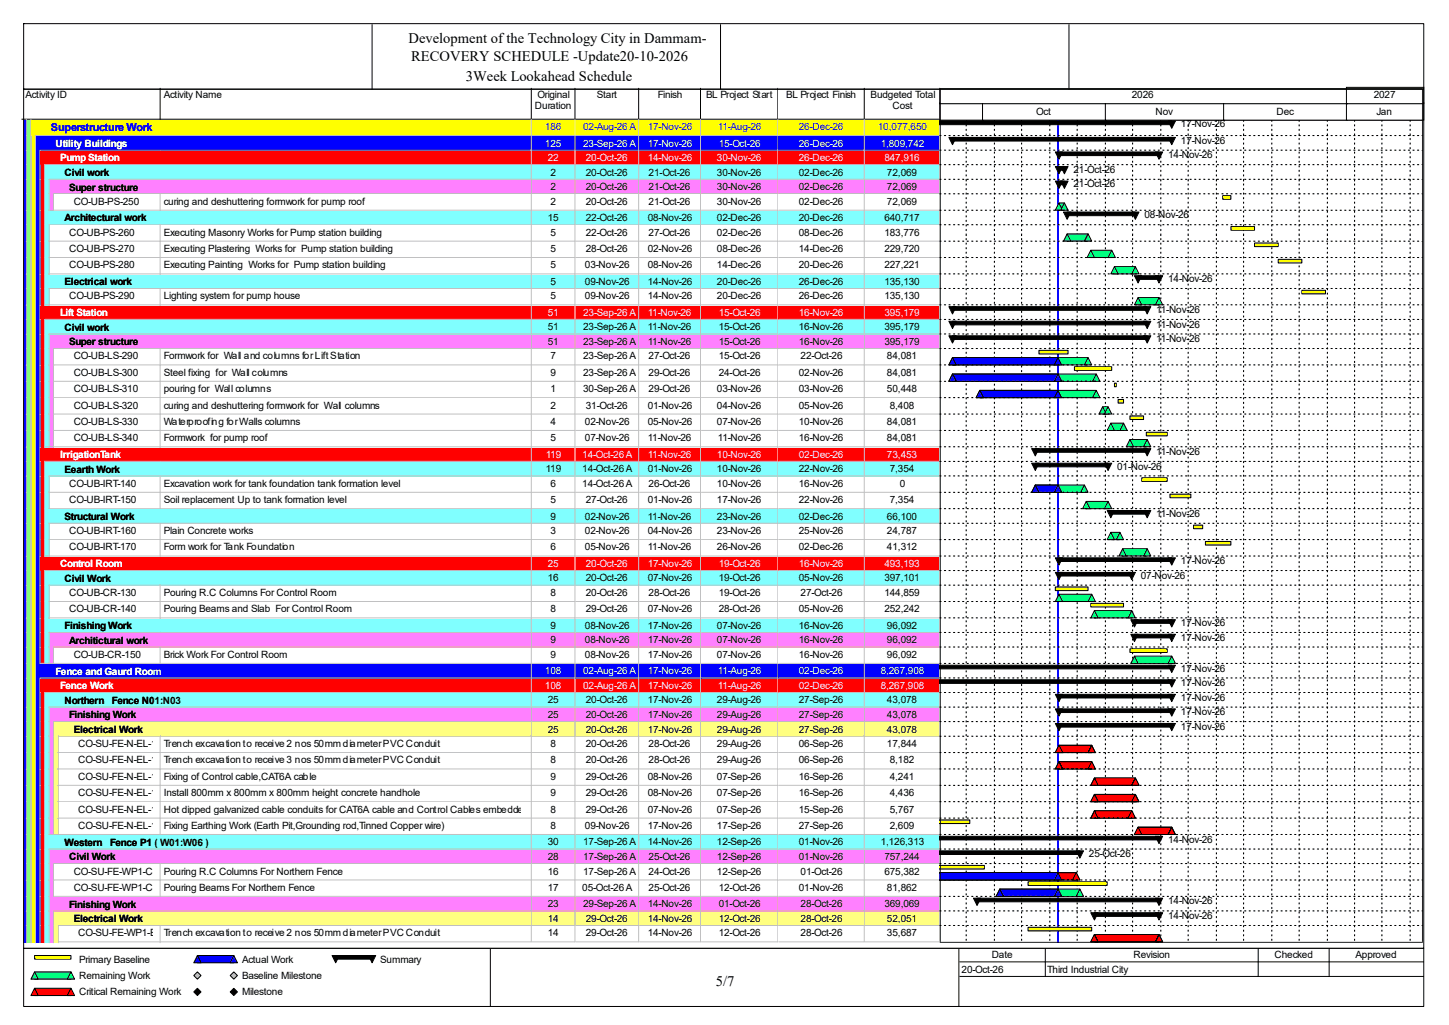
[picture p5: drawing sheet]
<svg xmlns="http://www.w3.org/2000/svg" width="420mm" height="297mm" viewBox="0 0 420 297" stroke-linecap="round" stroke-linejoin="round" font-family="sans-serif">
<defs><g id="words">
<g font-size="4.2">
<text x="118.4" y="12.4">Development of the Technology City in Dammam-</text>
<text x="119.2" y="17.7">RECOVERY SCHEDULE -Update20-10-2026</text>
<text x="135" y="23.5">3Week Lookahead Schedule</text>
<text x="207.5" y="285.6">5/7</text>
</g>
<text font-size="3.2" fill="#00f" x="14.8" y="38">Superstructure Work</text>
<g font-size="2.9">
<text x="7.4" y="28.4">Activity ID</text>
<text x="47.5" y="28.4">Activity Name</text>
<text x="155.8" y="28.4">Original</text>
<text x="173" y="28.4">Start</text>
<text x="190.7" y="28.4">Finish</text>
<text x="204.6" y="28.4">BL Project Start</text>
<text x="227.8" y="28.4">BL Project Finish</text>
<text x="252.3" y="28.4">Budgeted Total</text>
<text x="328" y="28.4">2026</text>
<text x="398.2" y="28.4">2027</text>
<text x="155.1" y="31.6">Duration</text>
<text x="258.7" y="31.6">Cost</text>
<text x="300.4" y="33.2">Oct</text>
<text x="334.9" y="33.2">Nov</text>
<text x="370" y="33.2">Dec</text>
<text x="398.9" y="33.2">Jan</text>
<text x="342.3" y="36.9">17-Nov-26</text>
<text x="342.3" y="41.7">17-Nov-26</text>
<text x="338.6" y="45.9">14-Nov-26</text>
<text x="18.7" y="51">Civil work</text>
<text x="159.6" y="50.9">2</text>
<text x="169.8" y="50.9">20-Oct-26</text>
<text x="188" y="50.9">21-Oct-26</text>
<text x="207.8" y="50.9">30-Nov-26</text>
<text x="231.5" y="50.9">02-Dec-26</text>
<text x="257.1" y="50.9">72,069</text>
<text x="311.1" y="50.1">21-Oct-26</text>
<text x="20" y="55.2">Super structure</text>
<text x="21.4" y="59.3">CO-UB-PS-250</text>
<text x="47.5" y="59.3">curing and deshuttering formwork for pump roof</text>
<text x="159.6" y="55.1">2</text>
<text x="159.6" y="59.3">2</text>
<text x="169.8" y="55.1">20-Oct-26</text>
<text x="169.8" y="59.3">20-Oct-26</text>
<text x="188" y="55.1">21-Oct-26</text>
<text x="188" y="59.3">21-Oct-26</text>
<text x="207.8" y="55.1">30-Nov-26</text>
<text x="207.8" y="59.3">30-Nov-26</text>
<text x="231.5" y="55.1">02-Dec-26</text>
<text x="231.5" y="59.3">02-Dec-26</text>
<text x="257.1" y="55.1">72,069</text>
<text x="257.1" y="59.3">72,069</text>
<text x="311.1" y="54.3">21-Oct-26</text>
<text x="18.7" y="64.1">Architectural work</text>
<text x="158.7" y="64.1">15</text>
<text x="169.8" y="64.1">22-Oct-26</text>
<text x="187.7" y="64.1">08-Nov-26</text>
<text x="207.8" y="64.1">02-Dec-26</text>
<text x="231.5" y="64.1">20-Dec-26</text>
<text x="256.3" y="64.1">640,717</text>
<text x="331.7" y="63.3">08-Nov-26</text>
<text x="20" y="68.3">CO-UB-PS-260</text>
<text x="47.5" y="68.3">Executing Masonry Works for Pump station building</text>
<text x="159.6" y="68.3">5</text>
<text x="169.8" y="68.3">22-Oct-26</text>
<text x="188" y="68.3">27-Oct-26</text>
<text x="207.8" y="68.3">02-Dec-26</text>
<text x="231.5" y="68.3">08-Dec-26</text>
<text x="256.3" y="68.3">183,776</text>
<text x="20" y="73">CO-UB-PS-270</text>
<text x="20" y="77.8">CO-UB-PS-280</text>
<text x="47.5" y="73">Executing Plastering Works for Pump station building</text>
<text x="47.5" y="77.8">Executing Painting Works for Pump station building</text>
<text x="159.6" y="73">5</text>
<text x="159.6" y="77.8">5</text>
<text x="169.5" y="77.8">03-Nov-26</text>
<text x="169.8" y="73">28-Oct-26</text>
<text x="187.7" y="73">02-Nov-26</text>
<text x="187.7" y="77.8">08-Nov-26</text>
<text x="207.8" y="73">08-Dec-26</text>
<text x="207.8" y="77.8">14-Dec-26</text>
<text x="231.5" y="73">14-Dec-26</text>
<text x="231.5" y="77.8">20-Dec-26</text>
<text x="256.3" y="73">229,720</text>
<text x="256.3" y="77.8">227,221</text>
<text x="18.7" y="82.6">Electrical work</text>
<text x="159.6" y="82.5">5</text>
<text x="169.5" y="82.5">09-Nov-26</text>
<text x="187.7" y="82.5">14-Nov-26</text>
<text x="207.8" y="82.5">20-Dec-26</text>
<text x="231.5" y="82.5">26-Dec-26</text>
<text x="256.3" y="82.5">135,130</text>
<text x="338.6" y="81.7">14-Nov-26</text>
<text x="20" y="86.7">CO-UB-PS-290</text>
<text x="47.5" y="86.7">Lighting system for pump house</text>
<text x="159.6" y="86.7">5</text>
<text x="169.5" y="86.7">09-Nov-26</text>
<text x="187.7" y="86.7">14-Nov-26</text>
<text x="207.8" y="86.7">20-Dec-26</text>
<text x="231.5" y="86.7">26-Dec-26</text>
<text x="256.3" y="86.7">135,130</text>
<text x="18.7" y="95.8">Civil work</text>
<text x="158.7" y="95.7">51</text>
<text x="169" y="95.7">23-Sep-26 A</text>
<text x="187.7" y="95.7">11-Nov-26</text>
<text x="208.3" y="95.7">15-Oct-26</text>
<text x="231.5" y="95.7">16-Nov-26</text>
<text x="256.3" y="95.7">395,179</text>
<text x="335.2" y="90.7">11-Nov-26</text>
<text x="335.2" y="94.9">11-Nov-26</text>
<text x="20" y="100">Super structure</text>
<text x="158.7" y="99.9">51</text>
<text x="169" y="99.9">23-Sep-26 A</text>
<text x="187.7" y="99.9">11-Nov-26</text>
<text x="208.3" y="99.9">15-Oct-26</text>
<text x="231.5" y="99.9">16-Nov-26</text>
<text x="256.3" y="99.9">395,179</text>
<text x="335.2" y="99.1">11-Nov-26</text>
<text x="21.4" y="104.1">CO-UB-LS-290</text>
<text x="47.5" y="104.1">Formwork for Wall and columns for Lift Station</text>
<text x="159.6" y="104.1">7</text>
<text x="169" y="104.1">23-Sep-26 A</text>
<text x="188" y="104.1">27-Oct-26</text>
<text x="208.3" y="104.1">15-Oct-26</text>
<text x="232" y="104.1">22-Oct-26</text>
<text x="257.1" y="104.1">84,081</text>
<text x="21.4" y="108.9">CO-UB-LS-300</text>
<text x="21.4" y="113.6">CO-UB-LS-310</text>
<text x="47.5" y="108.9">Steel fixing for Wall columns</text>
<text x="47.5" y="113.6">pouring for Wall columns</text>
<text x="159.6" y="108.9">9</text>
<text x="159.6" y="113.6">1</text>
<text x="169" y="108.9">23-Sep-26 A</text>
<text x="169" y="113.6">30-Sep-26 A</text>
<text x="188" y="108.9">29-Oct-26</text>
<text x="188" y="113.6">29-Oct-26</text>
<text x="207.8" y="113.6">03-Nov-26</text>
<text x="208.3" y="108.9">24-Oct-26</text>
<text x="231.5" y="108.9">02-Nov-26</text>
<text x="231.5" y="113.6">03-Nov-26</text>
<text x="257.1" y="108.9">84,081</text>
<text x="257.1" y="113.6">50,448</text>
<text x="21.4" y="118.4">CO-UB-LS-320</text>
<text x="47.5" y="118.4">curing and deshuttering formwork for Wall columns</text>
<text x="159.6" y="118.4">2</text>
<text x="169.8" y="118.4">31-Oct-26</text>
<text x="187.7" y="118.4">01-Nov-26</text>
<text x="207.8" y="118.4">04-Nov-26</text>
<text x="231.5" y="118.4">05-Nov-26</text>
<text x="257.9" y="118.4">8,408</text>
<text x="21.4" y="123.1">CO-UB-LS-330</text>
<text x="47.5" y="123.1">Waterproofing for Walls columns</text>
<text x="159.6" y="123.1">4</text>
<text x="169.5" y="123.1">02-Nov-26</text>
<text x="187.7" y="123.1">05-Nov-26</text>
<text x="207.8" y="123.1">07-Nov-26</text>
<text x="231.5" y="123.1">10-Nov-26</text>
<text x="257.1" y="123.1">84,081</text>
<text x="21.4" y="127.9">CO-UB-LS-340</text>
<text x="47.5" y="127.9">Formwork for pump roof</text>
<text x="159.6" y="127.9">5</text>
<text x="169.5" y="127.9">07-Nov-26</text>
<text x="187.7" y="127.9">11-Nov-26</text>
<text x="208.1" y="127.9">11-Nov-26</text>
<text x="231.5" y="127.9">16-Nov-26</text>
<text x="257.1" y="127.9">84,081</text>
<text x="335.2" y="131.8">11-Nov-26</text>
<text x="18.7" y="136.9">Eearth Work</text>
<text x="158.2" y="136.9">119</text>
<text x="168.8" y="136.9">14-Oct-26 A</text>
<text x="187.7" y="136.9">01-Nov-26</text>
<text x="207.8" y="136.9">10-Nov-26</text>
<text x="231.5" y="136.9">22-Nov-26</text>
<text x="257.9" y="136.9">7,354</text>
<text x="323.8" y="136.1">01-Nov-26</text>
<text x="20" y="141.1">CO-UB-IRT-140</text>
<text x="47.5" y="141.1">Excavation work for tank foundation tank formation level</text>
<text x="159.6" y="141.1">6</text>
<text x="168.8" y="141.1">14-Oct-26 A</text>
<text x="188" y="141.1">26-Oct-26</text>
<text x="207.8" y="141.1">10-Nov-26</text>
<text x="231.5" y="141.1">16-Nov-26</text>
<text x="260.8" y="141.1">0</text>
<text x="20" y="145.8">CO-UB-IRT-150</text>
<text x="47.5" y="145.8">Soil replacement Up to tank formation level</text>
<text x="159.6" y="145.8">5</text>
<text x="169.8" y="145.8">27-Oct-26</text>
<text x="187.7" y="145.8">01-Nov-26</text>
<text x="207.8" y="145.8">17-Nov-26</text>
<text x="231.5" y="145.8">22-Nov-26</text>
<text x="257.9" y="145.8">7,354</text>
<text x="335.2" y="149.8">11-Nov-26</text>
<text x="18.7" y="150.6">Structural Work</text>
<text x="20" y="154.8">CO-UB-IRT-160</text>
<text x="47.5" y="154.8">Plain Concrete works</text>
<text x="159.6" y="150.5">9</text>
<text x="159.6" y="154.8">3</text>
<text x="169.5" y="150.5">02-Nov-26</text>
<text x="169.5" y="154.8">02-Nov-26</text>
<text x="187.7" y="150.5">11-Nov-26</text>
<text x="187.7" y="154.8">04-Nov-26</text>
<text x="207.8" y="150.5">23-Nov-26</text>
<text x="207.8" y="154.8">23-Nov-26</text>
<text x="231.5" y="150.5">02-Dec-26</text>
<text x="231.5" y="154.8">25-Nov-26</text>
<text x="257.1" y="150.5">66,100</text>
<text x="257.1" y="154.8">24,787</text>
<text x="20" y="159.5">CO-UB-IRT-170</text>
<text x="47.5" y="159.5">Form work for Tank Foundation</text>
<text x="159.6" y="159.5">6</text>
<text x="169.5" y="159.5">05-Nov-26</text>
<text x="187.7" y="159.5">11-Nov-26</text>
<text x="207.8" y="159.5">26-Nov-26</text>
<text x="231.5" y="159.5">02-Dec-26</text>
<text x="257.1" y="159.5">41,312</text>
<text x="330.7" y="167.7">07-Nov-26</text>
<text x="342.3" y="163.5">17-Nov-26</text>
<text x="18.7" y="168.6">Civil Work</text>
<text x="20" y="172.7">CO-UB-CR-130</text>
<text x="47.5" y="172.7">Pouring R.C Columns For Control Room</text>
<text x="158.7" y="168.5">16</text>
<text x="159.6" y="172.7">8</text>
<text x="169.8" y="168.5">20-Oct-26</text>
<text x="169.8" y="172.7">20-Oct-26</text>
<text x="187.7" y="168.5">07-Nov-26</text>
<text x="188" y="172.7">28-Oct-26</text>
<text x="208.3" y="168.5">19-Oct-26</text>
<text x="208.3" y="172.7">19-Oct-26</text>
<text x="231.5" y="168.5">05-Nov-26</text>
<text x="232" y="172.7">27-Oct-26</text>
<text x="256.3" y="168.5">397,101</text>
<text x="256.3" y="172.7">144,859</text>
<text x="20" y="177.5">CO-UB-CR-140</text>
<text x="47.5" y="177.5">Pouring Beams and Slab For Control Room</text>
<text x="159.6" y="177.5">8</text>
<text x="169.8" y="177.5">29-Oct-26</text>
<text x="187.7" y="177.5">07-Nov-26</text>
<text x="208.3" y="177.5">28-Oct-26</text>
<text x="231.5" y="177.5">05-Nov-26</text>
<text x="256.3" y="177.5">252,242</text>
<text x="18.7" y="182.3">Finishing Work</text>
<text x="159.6" y="182.2">9</text>
<text x="169.5" y="182.2">08-Nov-26</text>
<text x="187.7" y="182.2">17-Nov-26</text>
<text x="207.8" y="182.2">07-Nov-26</text>
<text x="231.5" y="182.2">16-Nov-26</text>
<text x="257.1" y="182.2">96,092</text>
<text x="342.3" y="181.4">17-Nov-26</text>
<text x="342.3" y="185.6">17-Nov-26</text>
<text x="20" y="186.5">Architictural work</text>
<text x="21.4" y="190.6">CO-UB-CR-150</text>
<text x="47.5" y="190.6">Brick Work For Control Room</text>
<text x="159.6" y="186.4">9</text>
<text x="159.6" y="190.6">9</text>
<text x="169.5" y="186.4">08-Nov-26</text>
<text x="169.5" y="190.6">08-Nov-26</text>
<text x="187.7" y="186.4">17-Nov-26</text>
<text x="187.7" y="190.6">17-Nov-26</text>
<text x="207.8" y="186.4">07-Nov-26</text>
<text x="207.8" y="190.6">07-Nov-26</text>
<text x="231.5" y="186.4">16-Nov-26</text>
<text x="231.5" y="190.6">16-Nov-26</text>
<text x="257.1" y="186.4">96,092</text>
<text x="257.1" y="190.6">96,092</text>
<text x="342.3" y="194.6">17-Nov-26</text>
<text x="18.7" y="203.9">Northern</text>
<text x="32.4" y="203.9">Fence N01:N03</text>
<text x="158.7" y="203.8">25</text>
<text x="169.8" y="203.8">20-Oct-26</text>
<text x="187.7" y="203.8">17-Nov-26</text>
<text x="207.8" y="203.8">29-Aug-26</text>
<text x="231.5" y="203.8">27-Sep-26</text>
<text x="257.1" y="203.8">43,078</text>
<text x="342.3" y="198.8">17-Nov-26</text>
<text x="342.3" y="203">17-Nov-26</text>
<text x="20" y="208.1">Finishing Work</text>
<text x="158.7" y="208">25</text>
<text x="169.8" y="208">20-Oct-26</text>
<text x="187.7" y="208">17-Nov-26</text>
<text x="207.8" y="208">29-Aug-26</text>
<text x="231.5" y="208">27-Sep-26</text>
<text x="257.1" y="208">43,078</text>
<text x="342.3" y="207.3">17-Nov-26</text>
<text x="21.4" y="212.3">Electrical Work</text>
<text x="158.7" y="212.3">25</text>
<text x="169.8" y="212.3">20-Oct-26</text>
<text x="187.7" y="212.3">17-Nov-26</text>
<text x="207.8" y="212.3">29-Aug-26</text>
<text x="231.5" y="212.3">27-Sep-26</text>
<text x="257.1" y="212.3">43,078</text>
<text x="342.3" y="211.5">17-Nov-26</text>
<text x="22.7" y="216.5">CO-SU-FE-N-EL-100Trench excavation to receive 2 nos 50mm diameter PVC Conduit</text>
<text x="22.7" y="221.2">CO-SU-FE-N-EL-110Trench excavation to receive 3 nos 50mm diameter PVC Conduit</text>
<text x="159.6" y="216.5">8</text>
<text x="159.6" y="221.2">8</text>
<text x="169.8" y="216.5">20-Oct-26</text>
<text x="169.8" y="221.2">20-Oct-26</text>
<text x="188" y="216.5">28-Oct-26</text>
<text x="188" y="221.2">28-Oct-26</text>
<text x="207.8" y="216.5">29-Aug-26</text>
<text x="207.8" y="221.2">29-Aug-26</text>
<text x="231.5" y="216.5">06-Sep-26</text>
<text x="231.5" y="221.2">06-Sep-26</text>
<text x="257.1" y="216.5">17,844</text>
<text x="257.9" y="221.2">8,182</text>
<text x="22.7" y="226">CO-SU-FE-N-EL-120Fixing of Control cable,CAT6A cable</text>
<text x="159.6" y="226">9</text>
<text x="169.8" y="226">29-Oct-26</text>
<text x="187.7" y="226">08-Nov-26</text>
<text x="207.8" y="226">07-Sep-26</text>
<text x="231.5" y="226">16-Sep-26</text>
<text x="257.9" y="226">4,241</text>
<text x="22.7" y="230.7">CO-SU-FE-N-EL-130Install 800mm x 800mm x 800mm height concrete handhole</text>
<text x="159.6" y="230.7">9</text>
<text x="169.8" y="230.7">29-Oct-26</text>
<text x="187.7" y="230.7">08-Nov-26</text>
<text x="207.8" y="230.7">07-Sep-26</text>
<text x="231.5" y="230.7">16-Sep-26</text>
<text x="257.9" y="230.7">4,436</text>
<text x="22.7" y="235.5">CO-SU-FE-N-EL-140Hot dipped galvanized cable conduits for CAT6A cable and Control Cables embedded to wall</text>
<text x="159.6" y="235.5">8</text>
<text x="169.8" y="235.5">29-Oct-26</text>
<text x="187.7" y="235.5">07-Nov-26</text>
<text x="207.8" y="235.5">07-Sep-26</text>
<text x="231.5" y="235.5">15-Sep-26</text>
<text x="257.9" y="235.5">5,767</text>
<text x="18.7" y="245">Western</text>
<text x="22.7" y="240.2">CO-SU-FE-N-EL-150Fixing Earthing Work (Earth Pit,Grounding rod,Tinned Copper wire)</text>
<text x="31.9" y="245">Fence P1 ( W01:W06 )</text>
<text x="158.7" y="244.9">30</text>
<text x="159.6" y="240.2">8</text>
<text x="169" y="244.9">17-Sep-26 A</text>
<text x="169.5" y="240.2">09-Nov-26</text>
<text x="187.7" y="240.2">17-Nov-26</text>
<text x="187.7" y="244.9">14-Nov-26</text>
<text x="207.8" y="240.2">17-Sep-26</text>
<text x="207.8" y="244.9">12-Sep-26</text>
<text x="231.5" y="240.2">27-Sep-26</text>
<text x="231.5" y="244.9">01-Nov-26</text>
<text x="255.3" y="244.9">1,126,313</text>
<text x="257.9" y="240.2">2,609</text>
<text x="338.6" y="244.2">14-Nov-26</text>
<text x="20" y="249.3">Civil Work</text>
<text x="158.7" y="249.2">28</text>
<text x="169" y="249.2">17-Sep-26 A</text>
<text x="188" y="249.2">25-Oct-26</text>
<text x="207.8" y="249.2">12-Sep-26</text>
<text x="231.5" y="249.2">01-Nov-26</text>
<text x="256.3" y="249.2">757,244</text>
<text x="315.6" y="248.4">25-Oct-26</text>
<text x="21.4" y="253.4">CO-SU-FE-WP1-CI-180</text>
<text x="47.5" y="253.4">Pouring R.C Columns For Northern Fence</text>
<text x="158.7" y="253.4">16</text>
<text x="169" y="253.4">17-Sep-26 A</text>
<text x="188" y="253.4">24-Oct-26</text>
<text x="207.8" y="253.4">12-Sep-26</text>
<text x="232" y="253.4">01-Oct-26</text>
<text x="256.3" y="253.4">675,382</text>
<text x="20" y="263">Finishing Work</text>
<text x="21.4" y="258.1">CO-SU-FE-WP1-CI-190</text>
<text x="47.5" y="258.1">Pouring Beams For Northern Fence</text>
<text x="158.7" y="258.1">17</text>
<text x="158.7" y="262.9">23</text>
<text x="168.8" y="258.1">05-Oct-26 A</text>
<text x="169" y="262.9">29-Sep-26 A</text>
<text x="187.7" y="262.9">14-Nov-26</text>
<text x="188" y="258.1">25-Oct-26</text>
<text x="208.3" y="258.1">12-Oct-26</text>
<text x="208.3" y="262.9">01-Oct-26</text>
<text x="231.5" y="258.1">01-Nov-26</text>
<text x="232" y="262.9">28-Oct-26</text>
<text x="256.3" y="262.9">369,069</text>
<text x="257.1" y="258.1">81,862</text>
<text x="338.6" y="262.1">14-Nov-26</text>
<text x="21.4" y="267.2">Electrical Work</text>
<text x="158.7" y="267.1">14</text>
<text x="169.8" y="267.1">29-Oct-26</text>
<text x="187.7" y="267.1">14-Nov-26</text>
<text x="208.3" y="267.1">12-Oct-26</text>
<text x="232" y="267.1">28-Oct-26</text>
<text x="257.1" y="267.1">52,051</text>
<text x="338.6" y="266.3">14-Nov-26</text>
<text x="22.7" y="271.3">CO-SU-FE-WP1-EL-260</text>
<text x="47.5" y="271.3">Trench excavation to receive 2 nos 50mm diameter PVC Conduit</text>
<text x="158.7" y="271.3">14</text>
<text x="169.8" y="271.3">29-Oct-26</text>
<text x="187.7" y="271.3">14-Nov-26</text>
<text x="208.3" y="271.3">12-Oct-26</text>
<text x="232" y="271.3">28-Oct-26</text>
<text x="257.1" y="271.3">35,687</text>
<text x="22.9" y="279">Primary Baseline</text>
<text x="70.1" y="279">Actual Work</text>
<text x="110.2" y="279">Summary</text>
<text x="278.7" y="281.9">20-Oct-26</text>
<text x="287.4" y="277.7">Date</text>
<text x="303.5" y="281.9">Third Industrial City</text>
<text x="328.5" y="277.7">Revision</text>
<text x="369.4" y="277.7">Checked</text>
<text x="392.9" y="277.7">Approved</text>
<text x="22.9" y="283.7">Remaining Work</text>
<text x="70.1" y="283.7">Baseline Milestone</text>
<text x="22.9" y="288.5">Critical Remaining Work</text>
<text x="70.1" y="288.5">Milestone</text>
</g>
<g font-size="2.9" fill="#00f">
<text x="157.9" y="37.7">186</text>
<text x="169" y="37.7">02-Aug-26 A</text>
<text x="187.7" y="37.7">17-Nov-26</text>
<text x="208.1" y="37.7">11-Aug-26</text>
<text x="231.5" y="37.7">26-Dec-26</text>
<text x="254.5" y="37.7">10,077,650</text>
</g>
<g font-size="2.9" fill="#fff">
<text x="16.1" y="42.5">Utility Buildings</text>
<text x="17.4" y="46.7">Pump Station</text>
<text x="157.9" y="42.5">125</text>
<text x="158.7" y="46.7">22</text>
<text x="169" y="42.5">23-Sep-26 A</text>
<text x="169.8" y="46.7">20-Oct-26</text>
<text x="187.7" y="42.5">17-Nov-26</text>
<text x="187.7" y="46.7">14-Nov-26</text>
<text x="207.8" y="46.7">30-Nov-26</text>
<text x="208.3" y="42.5">15-Oct-26</text>
<text x="231.5" y="42.5">26-Dec-26</text>
<text x="231.5" y="46.7">26-Dec-26</text>
<text x="255.3" y="42.5">1,809,742</text>
<text x="256.3" y="46.7">847,916</text>
<text x="17.4" y="91.6">Lift Station</text>
<text x="158.7" y="91.5">51</text>
<text x="169" y="91.5">23-Sep-26 A</text>
<text x="187.7" y="91.5">11-Nov-26</text>
<text x="208.3" y="91.5">15-Oct-26</text>
<text x="231.5" y="91.5">16-Nov-26</text>
<text x="256.3" y="91.5">395,179</text>
<text x="17.4" y="132.7">IrrigationTank</text>
<text x="158.2" y="132.6">119</text>
<text x="168.8" y="132.6">14-Oct-26 A</text>
<text x="187.7" y="132.6">11-Nov-26</text>
<text x="207.8" y="132.6">10-Nov-26</text>
<text x="231.5" y="132.6">02-Dec-26</text>
<text x="257.1" y="132.6">73,453</text>
<text x="17.4" y="164.3">Control Room</text>
<text x="158.7" y="164.3">25</text>
<text x="169.8" y="164.3">20-Oct-26</text>
<text x="187.7" y="164.3">17-Nov-26</text>
<text x="208.3" y="164.3">19-Oct-26</text>
<text x="231.5" y="164.3">16-Nov-26</text>
<text x="256.3" y="164.3">493,193</text>
<text x="16.1" y="195.5">Fence and Gaurd Room</text>
<text x="157.9" y="195.4">108</text>
<text x="169" y="195.4">02-Aug-26 A</text>
<text x="187.7" y="195.4">17-Nov-26</text>
<text x="208.1" y="195.4">11-Aug-26</text>
<text x="231.5" y="195.4">02-Dec-26</text>
<text x="255.3" y="195.4">8,267,908</text>
<text x="17.4" y="199.7">Fence Work</text>
<text x="157.9" y="199.6">108</text>
<text x="169" y="199.6">02-Aug-26 A</text>
<text x="187.7" y="199.6">17-Nov-26</text>
<text x="208.1" y="199.6">11-Aug-26</text>
<text x="231.5" y="199.6">02-Dec-26</text>
<text x="255.3" y="199.6">8,267,908</text>
</g>
</g></defs>
<path d="M46.4 25.6v8.9h-40.1" fill="none" stroke="#000" stroke-width=".29"/>
<path d="M46.7 25.6h107.6v9.2h-107.6z" fill="#fff"/>
<path d="M154 25.6v8.9h-107.6" fill="none" stroke="#000" stroke-width=".29"/>
<path d="M154.3 25.6h12.6v9.2h-12.6z" fill="#fff"/>
<path d="M166.7 25.6v8.9h-12.7" fill="none" stroke="#000" stroke-width=".29"/>
<path d="M166.9 25.6h18.5v9.2h-18.5z" fill="#fff"/>
<path d="M185.1 25.6v8.9h-18.4" fill="none" stroke="#000" stroke-width=".29"/>
<path d="M185.4 25.6h17.9v9.2h-17.9z" fill="#fff"/>
<path d="M203 25.6v8.9h-17.9" fill="none" stroke="#000" stroke-width=".29"/>
<path d="M203.3 25.6h22.4v9.2h-22.4z" fill="#fff"/>
<path d="M225.5 25.6v8.9h-22.5" fill="none" stroke="#000" stroke-width=".29"/>
<path d="M225.7 25.6h25.1v9.2h-25.1z" fill="#fff"/>
<path d="M250.5 25.6v8.9h-25" fill="none" stroke="#000" stroke-width=".29"/>
<path d="M250.8 25.6h21.9v9.2h-21.9z" fill="#fff"/>
<path d="M272.4 25.6v8.9h-21.9" fill="none" stroke="#000" stroke-width=".29"/>
<path d="M6.6 34.8h1.3v4.7h-1.3z" fill="#00f"/>
<path d="M7.6 34.5v5.1" fill="none" stroke="#c0c0c0" stroke-width=".29"/>
<path d="M7.9 34.8h1.3v4.7h-1.3z" fill="#80ff80"/>
<path d="M9 34.5v5.1" fill="none" stroke="#c0c0c0" stroke-width=".29"/>
<path d="M9.2 34.8h37.5v4.7h-37.5z" fill="#ff0"/>
<path d="M10.3 39.3h36.4" fill="none" stroke="#c0c0c0" stroke-width=".29"/>
<path d="M46.7 34.8h107.6v4.7h-107.6z" fill="#ff0"/>
<path d="M154 34.5v4.8h-107.3" fill="none" stroke="#c0c0c0" stroke-width=".29"/>
<path d="M154.3 34.8h12.6v4.7h-12.6z" fill="#ff0"/>
<path d="M166.7 34.5v4.8h-12.4" fill="none" stroke="#c0c0c0" stroke-width=".29"/>
<path d="M166.9 34.8h18.5v4.7h-18.5z" fill="#ff0"/>
<path d="M185.1 34.5v4.8h-18.2" fill="none" stroke="#c0c0c0" stroke-width=".29"/>
<path d="M185.4 34.8h17.9v4.7h-17.9z" fill="#ff0"/>
<path d="M203 34.5v4.8h-17.6" fill="none" stroke="#c0c0c0" stroke-width=".29"/>
<path d="M203.3 34.8h22.4v4.7h-22.4z" fill="#ff0"/>
<path d="M225.5 34.5v4.8h-22.2" fill="none" stroke="#c0c0c0" stroke-width=".29"/>
<path d="M225.7 34.8h25.1v4.7h-25.1z" fill="#ff0"/>
<path d="M250.5 34.5v4.8h-24.8" fill="none" stroke="#c0c0c0" stroke-width=".29"/>
<path d="M250.8 34.8h21.9v4.7h-21.9z" fill="#ff0"/>
<path d="M272.4 34.5v4.8h-21.6" fill="none" stroke="#c0c0c0" stroke-width=".29"/>
<path d="M6.6 39.5h1.3v4.3h-1.3z" fill="#00f"/>
<path d="M7.6 39.3v4.5" fill="none" stroke="#c0c0c0" stroke-width=".29"/>
<path d="M7.9 39.5h1.3v4.3h-1.3z" fill="#80ff80"/>
<path d="M9 39.3v4.5" fill="none" stroke="#c0c0c0" stroke-width=".29"/>
<path d="M9.2 39.5h1.3v4.3h-1.3z" fill="#ff0"/>
<path d="M10.3 39.3v4.5" fill="none" stroke="#c0c0c0" stroke-width=".29"/>
<path d="M10.5 39.5h36.2v4.3h-36.2z" fill="#00f"/>
<path d="M11.6 43.5h35.1" fill="none" stroke="#c0c0c0" stroke-width=".29"/>
<path d="M46.7 39.5h107.6v4.3h-107.6z" fill="#00f"/>
<path d="M154 39.3v4.2h-107.3" fill="none" stroke="#c0c0c0" stroke-width=".29"/>
<path d="M154.3 39.5h12.6v4.3h-12.6z" fill="#00f"/>
<path d="M166.7 39.3v4.2h-12.4" fill="none" stroke="#c0c0c0" stroke-width=".29"/>
<path d="M166.9 39.5h18.5v4.3h-18.5z" fill="#00f"/>
<path d="M185.1 39.3v4.2h-18.2" fill="none" stroke="#c0c0c0" stroke-width=".29"/>
<path d="M185.4 39.5h17.9v4.3h-17.9z" fill="#00f"/>
<path d="M203 39.3v4.2h-17.6" fill="none" stroke="#c0c0c0" stroke-width=".29"/>
<path d="M203.3 39.5h22.4v4.3h-22.4z" fill="#00f"/>
<path d="M225.5 39.3v4.2h-22.2" fill="none" stroke="#c0c0c0" stroke-width=".29"/>
<path d="M225.7 39.5h25.1v4.3h-25.1z" fill="#00f"/>
<path d="M250.5 39.3v4.2h-24.8" fill="none" stroke="#c0c0c0" stroke-width=".29"/>
<path d="M250.8 39.5h21.9v4.3h-21.9z" fill="#00f"/>
<path d="M272.4 39.3v4.2h-21.6" fill="none" stroke="#c0c0c0" stroke-width=".29"/>
<path d="M6.6 43.8h1.3v4.2h-1.3z" fill="#00f"/>
<path d="M7.6 43.5v4.5" fill="none" stroke="#c0c0c0" stroke-width=".29"/>
<path d="M7.9 43.8h1.3v4.2h-1.3z" fill="#80ff80"/>
<path d="M9 43.5v4.5" fill="none" stroke="#c0c0c0" stroke-width=".29"/>
<path d="M9.2 43.8h1.3v4.2h-1.3z" fill="#ff0"/>
<path d="M10.3 43.5v4.5" fill="none" stroke="#c0c0c0" stroke-width=".29"/>
<path d="M10.5 43.8h1.4v4.2h-1.4z" fill="#00f"/>
<path d="M11.6 43.5v4.5" fill="none" stroke="#c0c0c0" stroke-width=".29"/>
<path d="M11.9 43.8h34.8v4.2h-34.8z" fill="#f00"/>
<path d="M12.9 47.7h33.8" fill="none" stroke="#c0c0c0" stroke-width=".29"/>
<path d="M46.7 43.8h107.6v4.2h-107.6z" fill="#f00"/>
<path d="M154 43.5v4.2h-107.3" fill="none" stroke="#c0c0c0" stroke-width=".29"/>
<path d="M154.3 43.8h12.6v4.2h-12.6z" fill="#f00"/>
<path d="M166.7 43.5v4.2h-12.4" fill="none" stroke="#c0c0c0" stroke-width=".29"/>
<path d="M166.9 43.8h18.5v4.2h-18.5z" fill="#f00"/>
<path d="M185.1 43.5v4.2h-18.2" fill="none" stroke="#c0c0c0" stroke-width=".29"/>
<path d="M185.4 43.8h17.9v4.2h-17.9z" fill="#f00"/>
<path d="M203 43.5v4.2h-17.6" fill="none" stroke="#c0c0c0" stroke-width=".29"/>
<path d="M203.3 43.8h22.4v4.2h-22.4z" fill="#f00"/>
<path d="M225.5 43.5v4.2h-22.2" fill="none" stroke="#c0c0c0" stroke-width=".29"/>
<path d="M225.7 43.8h25.1v4.2h-25.1z" fill="#f00"/>
<path d="M250.5 43.5v4.2h-24.8" fill="none" stroke="#c0c0c0" stroke-width=".29"/>
<path d="M250.8 43.8h21.9v4.2h-21.9z" fill="#f00"/>
<path d="M272.4 43.5v4.2h-21.6" fill="none" stroke="#c0c0c0" stroke-width=".29"/>
<path d="M6.6 48h1.3v4.2h-1.3z" fill="#00f"/>
<path d="M7.6 47.7v4.5" fill="none" stroke="#c0c0c0" stroke-width=".29"/>
<path d="M7.9 48h1.3v4.2h-1.3z" fill="#80ff80"/>
<path d="M9 47.7v4.5" fill="none" stroke="#c0c0c0" stroke-width=".29"/>
<path d="M9.2 48h1.3v4.2h-1.3z" fill="#ff0"/>
<path d="M10.3 47.7v4.5" fill="none" stroke="#c0c0c0" stroke-width=".29"/>
<path d="M10.5 48h1.4v4.2h-1.4z" fill="#00f"/>
<path d="M11.6 47.7v4.5" fill="none" stroke="#c0c0c0" stroke-width=".29"/>
<path d="M11.9 48h1.3v4.2h-1.3z" fill="#f00"/>
<path d="M12.9 47.7v4.5" fill="none" stroke="#c0c0c0" stroke-width=".29"/>
<path d="M13.2 48h33.5v4.2h-33.5z" fill="#80ffff"/>
<path d="M14.2 51.9h32.5" fill="none" stroke="#c0c0c0" stroke-width=".29"/>
<path d="M46.7 48h107.6v4.2h-107.6z" fill="#80ffff"/>
<path d="M154 47.7v4.2h-107.3" fill="none" stroke="#c0c0c0" stroke-width=".29"/>
<path d="M154.3 48h12.6v4.2h-12.6z" fill="#80ffff"/>
<path d="M166.7 47.7v4.2h-12.4" fill="none" stroke="#c0c0c0" stroke-width=".29"/>
<path d="M166.9 48h18.5v4.2h-18.5z" fill="#80ffff"/>
<path d="M185.1 47.7v4.2h-18.2" fill="none" stroke="#c0c0c0" stroke-width=".29"/>
<path d="M185.4 48h17.9v4.2h-17.9z" fill="#80ffff"/>
<path d="M203 47.7v4.2h-17.6" fill="none" stroke="#c0c0c0" stroke-width=".29"/>
<path d="M203.3 48h22.4v4.2h-22.4z" fill="#80ffff"/>
<path d="M225.5 47.7v4.2h-22.2" fill="none" stroke="#c0c0c0" stroke-width=".29"/>
<path d="M225.7 48h25.1v4.2h-25.1z" fill="#80ffff"/>
<path d="M250.5 47.7v4.2h-24.8" fill="none" stroke="#c0c0c0" stroke-width=".29"/>
<path d="M250.8 48h21.9v4.2h-21.9z" fill="#80ffff"/>
<path d="M272.4 47.7v4.2h-21.6" fill="none" stroke="#c0c0c0" stroke-width=".29"/>
<path d="M6.6 52.2h1.3v4.2h-1.3z" fill="#00f"/>
<path d="M7.6 51.9v4.5" fill="none" stroke="#c0c0c0" stroke-width=".29"/>
<path d="M7.9 52.2h1.3v4.2h-1.3z" fill="#80ff80"/>
<path d="M9 51.9v4.5" fill="none" stroke="#c0c0c0" stroke-width=".29"/>
<path d="M9.2 52.2h1.3v4.2h-1.3z" fill="#ff0"/>
<path d="M10.3 51.9v4.5" fill="none" stroke="#c0c0c0" stroke-width=".29"/>
<path d="M10.5 52.2h1.4v4.2h-1.4z" fill="#00f"/>
<path d="M11.6 51.9v4.5" fill="none" stroke="#c0c0c0" stroke-width=".29"/>
<path d="M11.9 52.2h1.3v4.2h-1.3z" fill="#f00"/>
<path d="M12.9 51.9v4.5" fill="none" stroke="#c0c0c0" stroke-width=".29"/>
<path d="M13.2 52.2h1.3v4.2h-1.3z" fill="#80ffff"/>
<path d="M14.2 51.9v4.5" fill="none" stroke="#c0c0c0" stroke-width=".29"/>
<path d="M14.5 52.2h32.2v4.2h-32.2z" fill="#ff80ff"/>
<path d="M15.6 56.2h31.1" fill="none" stroke="#c0c0c0" stroke-width=".29"/>
<path d="M46.7 52.2h107.6v4.2h-107.6z" fill="#ff80ff"/>
<path d="M154 51.9v4.3h-107.3" fill="none" stroke="#c0c0c0" stroke-width=".29"/>
<path d="M154.3 52.2h12.6v4.2h-12.6z" fill="#ff80ff"/>
<path d="M166.7 51.9v4.3h-12.4" fill="none" stroke="#c0c0c0" stroke-width=".29"/>
<path d="M166.9 52.2h18.5v4.2h-18.5z" fill="#ff80ff"/>
<path d="M185.1 51.9v4.3h-18.2" fill="none" stroke="#c0c0c0" stroke-width=".29"/>
<path d="M185.4 52.2h17.9v4.2h-17.9z" fill="#ff80ff"/>
<path d="M203 51.9v4.3h-17.6" fill="none" stroke="#c0c0c0" stroke-width=".29"/>
<path d="M203.3 52.2h22.4v4.2h-22.4z" fill="#ff80ff"/>
<path d="M225.5 51.9v4.3h-22.2" fill="none" stroke="#c0c0c0" stroke-width=".29"/>
<path d="M225.7 52.2h25.1v4.2h-25.1z" fill="#ff80ff"/>
<path d="M250.5 51.9v4.3h-24.8" fill="none" stroke="#c0c0c0" stroke-width=".29"/>
<path d="M250.8 52.2h21.9v4.2h-21.9z" fill="#ff80ff"/>
<path d="M272.4 51.9v4.3h-21.6" fill="none" stroke="#c0c0c0" stroke-width=".29"/>
<path d="M6.6 56.4h1.3v4.8h-1.3z" fill="#00f"/>
<path d="M7.6 56.2v5" fill="none" stroke="#c0c0c0" stroke-width=".29"/>
<path d="M7.9 56.4h1.3v4.8h-1.3z" fill="#80ff80"/>
<path d="M9 56.2v5" fill="none" stroke="#c0c0c0" stroke-width=".29"/>
<path d="M9.2 56.4h1.3v4.8h-1.3z" fill="#ff0"/>
<path d="M10.3 56.2v5" fill="none" stroke="#c0c0c0" stroke-width=".29"/>
<path d="M10.5 56.4h1.4v4.8h-1.4z" fill="#00f"/>
<path d="M11.6 56.2v5" fill="none" stroke="#c0c0c0" stroke-width=".29"/>
<path d="M11.9 56.4h1.3v4.8h-1.3z" fill="#f00"/>
<path d="M12.9 56.2v5" fill="none" stroke="#c0c0c0" stroke-width=".29"/>
<path d="M13.2 56.4h1.3v4.8h-1.3z" fill="#80ffff"/>
<path d="M14.2 56.2v5" fill="none" stroke="#c0c0c0" stroke-width=".29"/>
<path d="M14.5 56.4h1.3v4.8h-1.3z" fill="#ff80ff"/>
<path d="M15.6 56.2v5M14.2 60.9h1.6" fill="none" stroke="#c0c0c0" stroke-width=".29"/>
<path d="M15.8 56.4h30.9v4.8h-30.9z" fill="#fff"/>
<path d="M46.4 56.2v5M15.6 60.9h31.1" fill="none" stroke="#c0c0c0" stroke-width=".29"/>
<path d="M46.7 56.4h107.6v4.8h-107.6z" fill="#fff"/>
<path d="M154 56.2v4.7h-107.3" fill="none" stroke="#c0c0c0" stroke-width=".29"/>
<path d="M154.3 56.4h12.6v4.8h-12.6z" fill="#fff"/>
<path d="M166.7 56.2v4.7h-12.4" fill="none" stroke="#c0c0c0" stroke-width=".29"/>
<path d="M166.9 56.4h18.5v4.8h-18.5z" fill="#fff"/>
<path d="M185.1 56.2v4.7h-18.2" fill="none" stroke="#c0c0c0" stroke-width=".29"/>
<path d="M185.4 56.4h17.9v4.8h-17.9z" fill="#fff"/>
<path d="M203 56.2v4.7h-17.6" fill="none" stroke="#c0c0c0" stroke-width=".29"/>
<path d="M203.3 56.4h22.4v4.8h-22.4z" fill="#fff"/>
<path d="M225.5 56.2v4.7h-22.2" fill="none" stroke="#c0c0c0" stroke-width=".29"/>
<path d="M225.7 56.4h25.1v4.8h-25.1z" fill="#fff"/>
<path d="M250.5 56.2v4.7h-24.8" fill="none" stroke="#c0c0c0" stroke-width=".29"/>
<path d="M250.8 56.4h21.9v4.8h-21.9z" fill="#fff"/>
<path d="M272.4 56.2v4.7h-21.6" fill="none" stroke="#c0c0c0" stroke-width=".29"/>
<path d="M6.6 61.2h1.3v4.2h-1.3z" fill="#00f"/>
<path d="M7.6 60.9v4.5" fill="none" stroke="#c0c0c0" stroke-width=".29"/>
<path d="M7.9 61.2h1.3v4.2h-1.3z" fill="#80ff80"/>
<path d="M9 60.9v4.5" fill="none" stroke="#c0c0c0" stroke-width=".29"/>
<path d="M9.2 61.2h1.3v4.2h-1.3z" fill="#ff0"/>
<path d="M10.3 60.9v4.5" fill="none" stroke="#c0c0c0" stroke-width=".29"/>
<path d="M10.5 61.2h1.4v4.2h-1.4z" fill="#00f"/>
<path d="M11.6 60.9v4.5" fill="none" stroke="#c0c0c0" stroke-width=".29"/>
<path d="M11.9 61.2h1.3v4.2h-1.3z" fill="#f00"/>
<path d="M12.9 60.9v4.5" fill="none" stroke="#c0c0c0" stroke-width=".29"/>
<path d="M13.2 61.2h33.5v4.2h-33.5z" fill="#80ffff"/>
<path d="M14.2 65.1h32.5" fill="none" stroke="#c0c0c0" stroke-width=".29"/>
<path d="M46.7 61.2h107.6v4.2h-107.6z" fill="#80ffff"/>
<path d="M154 60.9v4.2h-107.3" fill="none" stroke="#c0c0c0" stroke-width=".29"/>
<path d="M154.3 61.2h12.6v4.2h-12.6z" fill="#80ffff"/>
<path d="M166.7 60.9v4.2h-12.4" fill="none" stroke="#c0c0c0" stroke-width=".29"/>
<path d="M166.9 61.2h18.5v4.2h-18.5z" fill="#80ffff"/>
<path d="M185.1 60.9v4.2h-18.2" fill="none" stroke="#c0c0c0" stroke-width=".29"/>
<path d="M185.4 61.2h17.9v4.2h-17.9z" fill="#80ffff"/>
<path d="M203 60.9v4.2h-17.6" fill="none" stroke="#c0c0c0" stroke-width=".29"/>
<path d="M203.3 61.2h22.4v4.2h-22.4z" fill="#80ffff"/>
<path d="M225.5 60.9v4.2h-22.2" fill="none" stroke="#c0c0c0" stroke-width=".29"/>
<path d="M225.7 61.2h25.1v4.2h-25.1z" fill="#80ffff"/>
<path d="M250.5 60.9v4.2h-24.8" fill="none" stroke="#c0c0c0" stroke-width=".29"/>
<path d="M250.8 61.2h21.9v4.2h-21.9z" fill="#80ffff"/>
<path d="M272.4 60.9v4.2h-21.6" fill="none" stroke="#c0c0c0" stroke-width=".29"/>
<path d="M6.6 65.4h1.3v4.7h-1.3z" fill="#00f"/>
<path d="M7.6 65.1v5" fill="none" stroke="#c0c0c0" stroke-width=".29"/>
<path d="M7.9 65.4h1.3v4.7h-1.3z" fill="#80ff80"/>
<path d="M9 65.1v5" fill="none" stroke="#c0c0c0" stroke-width=".29"/>
<path d="M9.2 65.4h1.3v4.7h-1.3z" fill="#ff0"/>
<path d="M10.3 65.1v5" fill="none" stroke="#c0c0c0" stroke-width=".29"/>
<path d="M10.5 65.4h1.4v4.7h-1.4z" fill="#00f"/>
<path d="M11.6 65.1v5" fill="none" stroke="#c0c0c0" stroke-width=".29"/>
<path d="M11.9 65.4h1.3v4.7h-1.3z" fill="#f00"/>
<path d="M12.9 65.1v5" fill="none" stroke="#c0c0c0" stroke-width=".29"/>
<path d="M13.2 65.4h1.3v4.7h-1.3z" fill="#80ffff"/>
<path d="M14.2 65.1v5" fill="none" stroke="#c0c0c0" stroke-width=".29"/>
<path d="M14.5 65.4h32.2v4.7h-32.2z" fill="#fff"/>
<path d="M14.2 69.9h32.5M46.4 65.1v5" fill="none" stroke="#c0c0c0" stroke-width=".29"/>
<path d="M46.7 65.4h107.6v4.7h-107.6z" fill="#fff"/>
<path d="M154 65.1v4.8h-107.3" fill="none" stroke="#c0c0c0" stroke-width=".29"/>
<path d="M154.3 65.4h12.6v4.7h-12.6z" fill="#fff"/>
<path d="M166.7 65.1v4.8h-12.4" fill="none" stroke="#c0c0c0" stroke-width=".29"/>
<path d="M166.9 65.4h18.5v4.7h-18.5z" fill="#fff"/>
<path d="M185.1 65.1v4.8h-18.2" fill="none" stroke="#c0c0c0" stroke-width=".29"/>
<path d="M185.4 65.4h17.9v4.7h-17.9z" fill="#fff"/>
<path d="M203 65.1v4.8h-17.6" fill="none" stroke="#c0c0c0" stroke-width=".29"/>
<path d="M203.3 65.4h22.4v4.7h-22.4z" fill="#fff"/>
<path d="M225.5 65.1v4.8h-22.2" fill="none" stroke="#c0c0c0" stroke-width=".29"/>
<path d="M225.7 65.4h25.1v4.7h-25.1z" fill="#fff"/>
<path d="M250.5 65.1v4.8h-24.8" fill="none" stroke="#c0c0c0" stroke-width=".29"/>
<path d="M250.8 65.4h21.9v4.7h-21.9z" fill="#fff"/>
<path d="M272.4 65.1v4.8h-21.6" fill="none" stroke="#c0c0c0" stroke-width=".29"/>
<path d="M6.6 70.1h1.3v4.8h-1.3z" fill="#00f"/>
<path d="M7.6 69.9v5" fill="none" stroke="#c0c0c0" stroke-width=".29"/>
<path d="M7.9 70.1h1.3v4.8h-1.3z" fill="#80ff80"/>
<path d="M9 69.9v5" fill="none" stroke="#c0c0c0" stroke-width=".29"/>
<path d="M9.2 70.1h1.3v4.8h-1.3z" fill="#ff0"/>
<path d="M10.3 69.9v5" fill="none" stroke="#c0c0c0" stroke-width=".29"/>
<path d="M10.5 70.1h1.4v4.8h-1.4z" fill="#00f"/>
<path d="M11.6 69.9v5" fill="none" stroke="#c0c0c0" stroke-width=".29"/>
<path d="M11.9 70.1h1.3v4.8h-1.3z" fill="#f00"/>
<path d="M12.9 69.9v5" fill="none" stroke="#c0c0c0" stroke-width=".29"/>
<path d="M13.2 70.1h1.3v4.8h-1.3z" fill="#80ffff"/>
<path d="M14.2 69.9v5" fill="none" stroke="#c0c0c0" stroke-width=".29"/>
<path d="M14.5 70.1h32.2v4.8h-32.2z" fill="#fff"/>
<path d="M14.2 74.6h32.5M46.4 69.9v5" fill="none" stroke="#c0c0c0" stroke-width=".29"/>
<path d="M46.7 70.1h107.6v4.8h-107.6z" fill="#fff"/>
<path d="M154 69.9v4.7h-107.3" fill="none" stroke="#c0c0c0" stroke-width=".29"/>
<path d="M154.3 70.1h12.6v4.8h-12.6z" fill="#fff"/>
<path d="M166.7 69.9v4.7h-12.4" fill="none" stroke="#c0c0c0" stroke-width=".29"/>
<path d="M166.9 70.1h18.5v4.8h-18.5z" fill="#fff"/>
<path d="M185.1 69.9v4.7h-18.2" fill="none" stroke="#c0c0c0" stroke-width=".29"/>
<path d="M185.4 70.1h17.9v4.8h-17.9z" fill="#fff"/>
<path d="M203 69.9v4.7h-17.6" fill="none" stroke="#c0c0c0" stroke-width=".29"/>
<path d="M203.3 70.1h22.4v4.8h-22.4z" fill="#fff"/>
<path d="M225.5 69.9v4.7h-22.2" fill="none" stroke="#c0c0c0" stroke-width=".29"/>
<path d="M225.7 70.1h25.1v4.8h-25.1z" fill="#fff"/>
<path d="M250.5 69.9v4.7h-24.8" fill="none" stroke="#c0c0c0" stroke-width=".29"/>
<path d="M250.8 70.1h21.9v4.8h-21.9z" fill="#fff"/>
<path d="M272.4 69.9v4.7h-21.6" fill="none" stroke="#c0c0c0" stroke-width=".29"/>
<path d="M6.6 74.9h1.3v4.7h-1.3z" fill="#00f"/>
<path d="M7.6 74.6v5" fill="none" stroke="#c0c0c0" stroke-width=".29"/>
<path d="M7.9 74.9h1.3v4.7h-1.3z" fill="#80ff80"/>
<path d="M9 74.6v5" fill="none" stroke="#c0c0c0" stroke-width=".29"/>
<path d="M9.2 74.9h1.3v4.7h-1.3z" fill="#ff0"/>
<path d="M10.3 74.6v5" fill="none" stroke="#c0c0c0" stroke-width=".29"/>
<path d="M10.5 74.9h1.4v4.7h-1.4z" fill="#00f"/>
<path d="M11.6 74.6v5" fill="none" stroke="#c0c0c0" stroke-width=".29"/>
<path d="M11.9 74.9h1.3v4.7h-1.3z" fill="#f00"/>
<path d="M12.9 74.6v5" fill="none" stroke="#c0c0c0" stroke-width=".29"/>
<path d="M13.2 74.9h1.3v4.7h-1.3z" fill="#80ffff"/>
<path d="M14.2 74.6v5" fill="none" stroke="#c0c0c0" stroke-width=".29"/>
<path d="M14.5 74.9h32.2v4.7h-32.2z" fill="#fff"/>
<path d="M14.2 79.4h32.5M46.4 74.6v5" fill="none" stroke="#c0c0c0" stroke-width=".29"/>
<path d="M46.7 74.9h107.6v4.7h-107.6z" fill="#fff"/>
<path d="M154 74.6v4.8h-107.3" fill="none" stroke="#c0c0c0" stroke-width=".29"/>
<path d="M154.3 74.9h12.6v4.7h-12.6z" fill="#fff"/>
<path d="M166.7 74.6v4.8h-12.4" fill="none" stroke="#c0c0c0" stroke-width=".29"/>
<path d="M166.9 74.9h18.5v4.7h-18.5z" fill="#fff"/>
<path d="M185.1 74.6v4.8h-18.2" fill="none" stroke="#c0c0c0" stroke-width=".29"/>
<path d="M185.4 74.9h17.9v4.7h-17.9z" fill="#fff"/>
<path d="M203 74.6v4.8h-17.6" fill="none" stroke="#c0c0c0" stroke-width=".29"/>
<path d="M203.3 74.9h22.4v4.7h-22.4z" fill="#fff"/>
<path d="M225.5 74.6v4.8h-22.2" fill="none" stroke="#c0c0c0" stroke-width=".29"/>
<path d="M225.7 74.9h25.1v4.7h-25.1z" fill="#fff"/>
<path d="M250.5 74.6v4.8h-24.8" fill="none" stroke="#c0c0c0" stroke-width=".29"/>
<path d="M250.8 74.9h21.9v4.7h-21.9z" fill="#fff"/>
<path d="M272.4 74.6v4.8h-21.6" fill="none" stroke="#c0c0c0" stroke-width=".29"/>
<path d="M6.6 79.6h1.3v4.3h-1.3z" fill="#00f"/>
<path d="M7.6 79.4v4.5" fill="none" stroke="#c0c0c0" stroke-width=".29"/>
<path d="M7.9 79.6h1.3v4.3h-1.3z" fill="#80ff80"/>
<path d="M9 79.4v4.5" fill="none" stroke="#c0c0c0" stroke-width=".29"/>
<path d="M9.2 79.6h1.3v4.3h-1.3z" fill="#ff0"/>
<path d="M10.3 79.4v4.5" fill="none" stroke="#c0c0c0" stroke-width=".29"/>
<path d="M10.5 79.6h1.4v4.3h-1.4z" fill="#00f"/>
<path d="M11.6 79.4v4.5" fill="none" stroke="#c0c0c0" stroke-width=".29"/>
<path d="M11.9 79.6h1.3v4.3h-1.3z" fill="#f00"/>
<path d="M12.9 79.4v4.5" fill="none" stroke="#c0c0c0" stroke-width=".29"/>
<path d="M13.2 79.6h33.5v4.3h-33.5z" fill="#80ffff"/>
<path d="M14.2 83.6h32.5" fill="none" stroke="#c0c0c0" stroke-width=".29"/>
<path d="M46.7 79.6h107.6v4.3h-107.6z" fill="#80ffff"/>
<path d="M154 79.4v4.2h-107.3" fill="none" stroke="#c0c0c0" stroke-width=".29"/>
<path d="M154.3 79.6h12.6v4.3h-12.6z" fill="#80ffff"/>
<path d="M166.7 79.4v4.2h-12.4" fill="none" stroke="#c0c0c0" stroke-width=".29"/>
<path d="M166.9 79.6h18.5v4.3h-18.5z" fill="#80ffff"/>
<path d="M185.1 79.4v4.2h-18.2" fill="none" stroke="#c0c0c0" stroke-width=".29"/>
<path d="M185.4 79.6h17.9v4.3h-17.9z" fill="#80ffff"/>
<path d="M203 79.4v4.2h-17.6" fill="none" stroke="#c0c0c0" stroke-width=".29"/>
<path d="M203.3 79.6h22.4v4.3h-22.4z" fill="#80ffff"/>
<path d="M225.5 79.4v4.2h-22.2" fill="none" stroke="#c0c0c0" stroke-width=".29"/>
<path d="M225.7 79.6h25.1v4.3h-25.1z" fill="#80ffff"/>
<path d="M250.5 79.4v4.2h-24.8" fill="none" stroke="#c0c0c0" stroke-width=".29"/>
<path d="M250.8 79.6h21.9v4.3h-21.9z" fill="#80ffff"/>
<path d="M272.4 79.4v4.2h-21.6" fill="none" stroke="#c0c0c0" stroke-width=".29"/>
<path d="M6.6 83.9h1.3v4.7h-1.3z" fill="#00f"/>
<path d="M7.6 83.6v5" fill="none" stroke="#c0c0c0" stroke-width=".29"/>
<path d="M7.9 83.9h1.3v4.7h-1.3z" fill="#80ff80"/>
<path d="M9 83.6v5" fill="none" stroke="#c0c0c0" stroke-width=".29"/>
<path d="M9.2 83.9h1.3v4.7h-1.3z" fill="#ff0"/>
<path d="M10.3 83.6v5" fill="none" stroke="#c0c0c0" stroke-width=".29"/>
<path d="M10.5 83.9h1.4v4.7h-1.4z" fill="#00f"/>
<path d="M11.6 83.6v5" fill="none" stroke="#c0c0c0" stroke-width=".29"/>
<path d="M11.9 83.9h1.3v4.7h-1.3z" fill="#f00"/>
<path d="M12.9 83.6v5" fill="none" stroke="#c0c0c0" stroke-width=".29"/>
<path d="M13.2 83.9h1.3v4.7h-1.3z" fill="#80ffff"/>
<path d="M12.9 88.3h1.6M14.2 83.6v5" fill="none" stroke="#c0c0c0" stroke-width=".29"/>
<path d="M14.5 83.9h32.2v4.7h-32.2z" fill="#fff"/>
<path d="M14.2 88.3h32.5M46.4 83.6v5" fill="none" stroke="#c0c0c0" stroke-width=".29"/>
<path d="M46.7 83.9h107.6v4.7h-107.6z" fill="#fff"/>
<path d="M154 83.6v4.7h-107.3" fill="none" stroke="#c0c0c0" stroke-width=".29"/>
<path d="M154.3 83.9h12.6v4.7h-12.6z" fill="#fff"/>
<path d="M166.7 83.6v4.7h-12.4" fill="none" stroke="#c0c0c0" stroke-width=".29"/>
<path d="M166.9 83.9h18.5v4.7h-18.5z" fill="#fff"/>
<path d="M185.1 83.6v4.7h-18.2" fill="none" stroke="#c0c0c0" stroke-width=".29"/>
<path d="M185.4 83.9h17.9v4.7h-17.9z" fill="#fff"/>
<path d="M203 83.6v4.7h-17.6" fill="none" stroke="#c0c0c0" stroke-width=".29"/>
<path d="M203.3 83.9h22.4v4.7h-22.4z" fill="#fff"/>
<path d="M225.5 83.6v4.7h-22.2" fill="none" stroke="#c0c0c0" stroke-width=".29"/>
<path d="M225.7 83.9h25.1v4.7h-25.1z" fill="#fff"/>
<path d="M250.5 83.6v4.7h-24.8" fill="none" stroke="#c0c0c0" stroke-width=".29"/>
<path d="M250.8 83.9h21.9v4.7h-21.9z" fill="#fff"/>
<path d="M272.4 83.6v4.7h-21.6" fill="none" stroke="#c0c0c0" stroke-width=".29"/>
<path d="M6.6 88.6h1.3v4.2h-1.3z" fill="#00f"/>
<path d="M7.6 88.3v4.5" fill="none" stroke="#c0c0c0" stroke-width=".29"/>
<path d="M7.9 88.6h1.3v4.2h-1.3z" fill="#80ff80"/>
<path d="M9 88.3v4.5" fill="none" stroke="#c0c0c0" stroke-width=".29"/>
<path d="M9.2 88.6h1.3v4.2h-1.3z" fill="#ff0"/>
<path d="M10.3 88.3v4.5" fill="none" stroke="#c0c0c0" stroke-width=".29"/>
<path d="M10.5 88.6h1.4v4.2h-1.4z" fill="#00f"/>
<path d="M11.6 88.3v4.5" fill="none" stroke="#c0c0c0" stroke-width=".29"/>
<path d="M11.9 88.6h34.8v4.2h-34.8z" fill="#f00"/>
<path d="M12.9 92.6h33.8" fill="none" stroke="#c0c0c0" stroke-width=".29"/>
<path d="M46.7 88.6h107.6v4.2h-107.6z" fill="#f00"/>
<path d="M154 88.3v4.3h-107.3" fill="none" stroke="#c0c0c0" stroke-width=".29"/>
<path d="M154.3 88.6h12.6v4.2h-12.6z" fill="#f00"/>
<path d="M166.7 88.3v4.3h-12.4" fill="none" stroke="#c0c0c0" stroke-width=".29"/>
<path d="M166.9 88.6h18.5v4.2h-18.5z" fill="#f00"/>
<path d="M185.1 88.3v4.3h-18.2" fill="none" stroke="#c0c0c0" stroke-width=".29"/>
<path d="M185.4 88.6h17.9v4.2h-17.9z" fill="#f00"/>
<path d="M203 88.3v4.3h-17.6" fill="none" stroke="#c0c0c0" stroke-width=".29"/>
<path d="M203.3 88.6h22.4v4.2h-22.4z" fill="#f00"/>
<path d="M225.5 88.3v4.3h-22.2" fill="none" stroke="#c0c0c0" stroke-width=".29"/>
<path d="M225.7 88.6h25.1v4.2h-25.1z" fill="#f00"/>
<path d="M250.5 88.3v4.3h-24.8" fill="none" stroke="#c0c0c0" stroke-width=".29"/>
<path d="M250.8 88.6h21.9v4.2h-21.9z" fill="#f00"/>
<path d="M272.4 88.3v4.3h-21.6" fill="none" stroke="#c0c0c0" stroke-width=".29"/>
<path d="M6.6 92.8h1.3v4.2h-1.3z" fill="#00f"/>
<path d="M7.6 92.6v4.4" fill="none" stroke="#c0c0c0" stroke-width=".29"/>
<path d="M7.9 92.8h1.3v4.2h-1.3z" fill="#80ff80"/>
<path d="M9 92.6v4.4" fill="none" stroke="#c0c0c0" stroke-width=".29"/>
<path d="M9.2 92.8h1.3v4.2h-1.3z" fill="#ff0"/>
<path d="M10.3 92.6v4.4" fill="none" stroke="#c0c0c0" stroke-width=".29"/>
<path d="M10.5 92.8h1.4v4.2h-1.4z" fill="#00f"/>
<path d="M11.6 92.6v4.4" fill="none" stroke="#c0c0c0" stroke-width=".29"/>
<path d="M11.9 92.8h1.3v4.2h-1.3z" fill="#f00"/>
<path d="M12.9 92.6v4.4" fill="none" stroke="#c0c0c0" stroke-width=".29"/>
<path d="M13.2 92.8h33.5v4.2h-33.5z" fill="#80ffff"/>
<path d="M14.2 96.8h32.5" fill="none" stroke="#c0c0c0" stroke-width=".29"/>
<path d="M46.7 92.8h107.6v4.2h-107.6z" fill="#80ffff"/>
<path d="M154 92.6v4.2h-107.3" fill="none" stroke="#c0c0c0" stroke-width=".29"/>
<path d="M154.3 92.8h12.6v4.2h-12.6z" fill="#80ffff"/>
<path d="M166.7 92.6v4.2h-12.4" fill="none" stroke="#c0c0c0" stroke-width=".29"/>
<path d="M166.9 92.8h18.5v4.2h-18.5z" fill="#80ffff"/>
<path d="M185.1 92.6v4.2h-18.2" fill="none" stroke="#c0c0c0" stroke-width=".29"/>
<path d="M185.4 92.8h17.9v4.2h-17.9z" fill="#80ffff"/>
<path d="M203 92.6v4.2h-17.6" fill="none" stroke="#c0c0c0" stroke-width=".29"/>
<path d="M203.3 92.8h22.4v4.2h-22.4z" fill="#80ffff"/>
<path d="M225.5 92.6v4.2h-22.2" fill="none" stroke="#c0c0c0" stroke-width=".29"/>
<path d="M225.7 92.8h25.1v4.2h-25.1z" fill="#80ffff"/>
<path d="M250.5 92.6v4.2h-24.8" fill="none" stroke="#c0c0c0" stroke-width=".29"/>
<path d="M250.8 92.8h21.9v4.2h-21.9z" fill="#80ffff"/>
<path d="M272.4 92.6v4.2h-21.6" fill="none" stroke="#c0c0c0" stroke-width=".29"/>
<path d="M6.6 97h1.3v4.3h-1.3z" fill="#00f"/>
<path d="M7.6 96.8v4.5" fill="none" stroke="#c0c0c0" stroke-width=".29"/>
<path d="M7.9 97h1.3v4.3h-1.3z" fill="#80ff80"/>
<path d="M9 96.8v4.5" fill="none" stroke="#c0c0c0" stroke-width=".29"/>
<path d="M9.2 97h1.3v4.3h-1.3z" fill="#ff0"/>
<path d="M10.3 96.8v4.5" fill="none" stroke="#c0c0c0" stroke-width=".29"/>
<path d="M10.5 97h1.4v4.3h-1.4z" fill="#00f"/>
<path d="M11.6 96.8v4.5" fill="none" stroke="#c0c0c0" stroke-width=".29"/>
<path d="M11.9 97h1.3v4.3h-1.3z" fill="#f00"/>
<path d="M12.9 96.8v4.5" fill="none" stroke="#c0c0c0" stroke-width=".29"/>
<path d="M13.2 97h1.3v4.3h-1.3z" fill="#80ffff"/>
<path d="M14.2 96.8v4.5" fill="none" stroke="#c0c0c0" stroke-width=".29"/>
<path d="M14.5 97h32.2v4.3h-32.2z" fill="#ff80ff"/>
<path d="M15.6 101h31.1" fill="none" stroke="#c0c0c0" stroke-width=".29"/>
<path d="M46.7 97h107.6v4.3h-107.6z" fill="#ff80ff"/>
<path d="M154 96.8v4.2h-107.3" fill="none" stroke="#c0c0c0" stroke-width=".29"/>
<path d="M154.3 97h12.6v4.3h-12.6z" fill="#ff80ff"/>
<path d="M166.7 96.8v4.2h-12.4" fill="none" stroke="#c0c0c0" stroke-width=".29"/>
<path d="M166.9 97h18.5v4.3h-18.5z" fill="#ff80ff"/>
<path d="M185.1 96.8v4.2h-18.2" fill="none" stroke="#c0c0c0" stroke-width=".29"/>
<path d="M185.4 97h17.9v4.3h-17.9z" fill="#ff80ff"/>
<path d="M203 96.8v4.2h-17.6" fill="none" stroke="#c0c0c0" stroke-width=".29"/>
<path d="M203.3 97h22.4v4.3h-22.4z" fill="#ff80ff"/>
<path d="M225.5 96.8v4.2h-22.2" fill="none" stroke="#c0c0c0" stroke-width=".29"/>
<path d="M225.7 97h25.1v4.3h-25.1z" fill="#ff80ff"/>
<path d="M250.5 96.8v4.2h-24.8" fill="none" stroke="#c0c0c0" stroke-width=".29"/>
<path d="M250.8 97h21.9v4.3h-21.9z" fill="#ff80ff"/>
<path d="M272.4 96.8v4.2h-21.6" fill="none" stroke="#c0c0c0" stroke-width=".29"/>
<path d="M6.6 101.3h1.3v4.7h-1.3z" fill="#00f"/>
<path d="M7.6 101v5" fill="none" stroke="#c0c0c0" stroke-width=".29"/>
<path d="M7.9 101.3h1.3v4.7h-1.3z" fill="#80ff80"/>
<path d="M9 101v5" fill="none" stroke="#c0c0c0" stroke-width=".29"/>
<path d="M9.2 101.3h1.3v4.7h-1.3z" fill="#ff0"/>
<path d="M10.3 101v5" fill="none" stroke="#c0c0c0" stroke-width=".29"/>
<path d="M10.5 101.3h1.4v4.7h-1.4z" fill="#00f"/>
<path d="M11.6 101v5" fill="none" stroke="#c0c0c0" stroke-width=".29"/>
<path d="M11.9 101.3h1.3v4.7h-1.3z" fill="#f00"/>
<path d="M12.9 101v5" fill="none" stroke="#c0c0c0" stroke-width=".29"/>
<path d="M13.2 101.3h1.3v4.7h-1.3z" fill="#80ffff"/>
<path d="M14.2 101v5" fill="none" stroke="#c0c0c0" stroke-width=".29"/>
<path d="M14.5 101.3h1.3v4.7h-1.3z" fill="#ff80ff"/>
<path d="M15.6 101v5" fill="none" stroke="#c0c0c0" stroke-width=".29"/>
<path d="M15.8 101.3h30.9v4.7h-30.9z" fill="#fff"/>
<path d="M15.6 105.7h31.1M46.4 101v5" fill="none" stroke="#c0c0c0" stroke-width=".29"/>
<path d="M46.7 101.3h107.6v4.7h-107.6z" fill="#fff"/>
<path d="M154 101v4.7h-107.3" fill="none" stroke="#c0c0c0" stroke-width=".29"/>
<path d="M154.3 101.3h12.6v4.7h-12.6z" fill="#fff"/>
<path d="M166.7 101v4.7h-12.4" fill="none" stroke="#c0c0c0" stroke-width=".29"/>
<path d="M166.9 101.3h18.5v4.7h-18.5z" fill="#fff"/>
<path d="M185.1 101v4.7h-18.2" fill="none" stroke="#c0c0c0" stroke-width=".29"/>
<path d="M185.4 101.3h17.9v4.7h-17.9z" fill="#fff"/>
<path d="M203 101v4.7h-17.6" fill="none" stroke="#c0c0c0" stroke-width=".29"/>
<path d="M203.3 101.3h22.4v4.7h-22.4z" fill="#fff"/>
<path d="M225.5 101v4.7h-22.2" fill="none" stroke="#c0c0c0" stroke-width=".29"/>
<path d="M225.7 101.3h25.1v4.7h-25.1z" fill="#fff"/>
<path d="M250.5 101v4.7h-24.8" fill="none" stroke="#c0c0c0" stroke-width=".29"/>
<path d="M250.8 101.3h21.9v4.7h-21.9z" fill="#fff"/>
<path d="M272.4 101v4.7h-21.6" fill="none" stroke="#c0c0c0" stroke-width=".29"/>
<path d="M6.6 106h1.3v4.7h-1.3z" fill="#00f"/>
<path d="M7.6 105.7v5" fill="none" stroke="#c0c0c0" stroke-width=".29"/>
<path d="M7.9 106h1.3v4.7h-1.3z" fill="#80ff80"/>
<path d="M9 105.7v5" fill="none" stroke="#c0c0c0" stroke-width=".29"/>
<path d="M9.2 106h1.3v4.7h-1.3z" fill="#ff0"/>
<path d="M10.3 105.7v5" fill="none" stroke="#c0c0c0" stroke-width=".29"/>
<path d="M10.5 106h1.4v4.7h-1.4z" fill="#00f"/>
<path d="M11.6 105.7v5" fill="none" stroke="#c0c0c0" stroke-width=".29"/>
<path d="M11.9 106h1.3v4.7h-1.3z" fill="#f00"/>
<path d="M12.9 105.7v5" fill="none" stroke="#c0c0c0" stroke-width=".29"/>
<path d="M13.2 106h1.3v4.7h-1.3z" fill="#80ffff"/>
<path d="M14.2 105.7v5" fill="none" stroke="#c0c0c0" stroke-width=".29"/>
<path d="M14.5 106h1.3v4.7h-1.3z" fill="#ff80ff"/>
<path d="M15.6 105.7v5" fill="none" stroke="#c0c0c0" stroke-width=".29"/>
<path d="M15.8 106h30.9v4.7h-30.9z" fill="#fff"/>
<path d="M15.6 110.5h31.1M46.4 105.7v5" fill="none" stroke="#c0c0c0" stroke-width=".29"/>
<path d="M46.7 106h107.6v4.7h-107.6z" fill="#fff"/>
<path d="M154 105.7v4.8h-107.3" fill="none" stroke="#c0c0c0" stroke-width=".29"/>
<path d="M154.3 106h12.6v4.7h-12.6z" fill="#fff"/>
<path d="M166.7 105.7v4.8h-12.4" fill="none" stroke="#c0c0c0" stroke-width=".29"/>
<path d="M166.9 106h18.5v4.7h-18.5z" fill="#fff"/>
<path d="M185.1 105.7v4.8h-18.2" fill="none" stroke="#c0c0c0" stroke-width=".29"/>
<path d="M185.4 106h17.9v4.7h-17.9z" fill="#fff"/>
<path d="M203 105.7v4.8h-17.6" fill="none" stroke="#c0c0c0" stroke-width=".29"/>
<path d="M203.3 106h22.4v4.7h-22.4z" fill="#fff"/>
<path d="M225.5 105.7v4.8h-22.2" fill="none" stroke="#c0c0c0" stroke-width=".29"/>
<path d="M225.7 106h25.1v4.7h-25.1z" fill="#fff"/>
<path d="M250.5 105.7v4.8h-24.8" fill="none" stroke="#c0c0c0" stroke-width=".29"/>
<path d="M250.8 106h21.9v4.7h-21.9z" fill="#fff"/>
<path d="M272.4 105.7v4.8h-21.6" fill="none" stroke="#c0c0c0" stroke-width=".29"/>
<path d="M6.6 110.7h1.3v4.8h-1.3z" fill="#00f"/>
<path d="M7.6 110.5v5" fill="none" stroke="#c0c0c0" stroke-width=".29"/>
<path d="M7.9 110.7h1.3v4.8h-1.3z" fill="#80ff80"/>
<path d="M9 110.5v5" fill="none" stroke="#c0c0c0" stroke-width=".29"/>
<path d="M9.2 110.7h1.3v4.8h-1.3z" fill="#ff0"/>
<path d="M10.3 110.5v5" fill="none" stroke="#c0c0c0" stroke-width=".29"/>
<path d="M10.5 110.7h1.4v4.8h-1.4z" fill="#00f"/>
<path d="M11.6 110.5v5" fill="none" stroke="#c0c0c0" stroke-width=".29"/>
<path d="M11.9 110.7h1.3v4.8h-1.3z" fill="#f00"/>
<path d="M12.9 110.5v5" fill="none" stroke="#c0c0c0" stroke-width=".29"/>
<path d="M13.2 110.7h1.3v4.8h-1.3z" fill="#80ffff"/>
<path d="M14.2 110.5v5" fill="none" stroke="#c0c0c0" stroke-width=".29"/>
<path d="M14.5 110.7h1.3v4.8h-1.3z" fill="#ff80ff"/>
<path d="M15.6 110.5v5" fill="none" stroke="#c0c0c0" stroke-width=".29"/>
<path d="M15.8 110.7h30.9v4.8h-30.9z" fill="#fff"/>
<path d="M15.6 115.2h31.1M46.4 110.5v5" fill="none" stroke="#c0c0c0" stroke-width=".29"/>
<path d="M46.7 110.7h107.6v4.8h-107.6z" fill="#fff"/>
<path d="M154 110.5v4.7h-107.3" fill="none" stroke="#c0c0c0" stroke-width=".29"/>
<path d="M154.3 110.7h12.6v4.8h-12.6z" fill="#fff"/>
<path d="M166.7 110.5v4.7h-12.4" fill="none" stroke="#c0c0c0" stroke-width=".29"/>
<path d="M166.9 110.7h18.5v4.8h-18.5z" fill="#fff"/>
<path d="M185.1 110.5v4.7h-18.2" fill="none" stroke="#c0c0c0" stroke-width=".29"/>
<path d="M185.4 110.7h17.9v4.8h-17.9z" fill="#fff"/>
<path d="M203 110.5v4.7h-17.6" fill="none" stroke="#c0c0c0" stroke-width=".29"/>
<path d="M203.3 110.7h22.4v4.8h-22.4z" fill="#fff"/>
<path d="M225.5 110.5v4.7h-22.2" fill="none" stroke="#c0c0c0" stroke-width=".29"/>
<path d="M225.7 110.7h25.1v4.8h-25.1z" fill="#fff"/>
<path d="M250.5 110.5v4.7h-24.8" fill="none" stroke="#c0c0c0" stroke-width=".29"/>
<path d="M250.8 110.7h21.9v4.8h-21.9z" fill="#fff"/>
<path d="M272.4 110.5v4.7h-21.6" fill="none" stroke="#c0c0c0" stroke-width=".29"/>
<path d="M6.6 115.5h1.3v4.7h-1.3z" fill="#00f"/>
<path d="M7.6 115.2v5" fill="none" stroke="#c0c0c0" stroke-width=".29"/>
<path d="M7.9 115.5h1.3v4.7h-1.3z" fill="#80ff80"/>
<path d="M9 115.2v5" fill="none" stroke="#c0c0c0" stroke-width=".29"/>
<path d="M9.2 115.5h1.3v4.7h-1.3z" fill="#ff0"/>
<path d="M10.3 115.2v5" fill="none" stroke="#c0c0c0" stroke-width=".29"/>
<path d="M10.5 115.5h1.4v4.7h-1.4z" fill="#00f"/>
<path d="M11.6 115.2v5" fill="none" stroke="#c0c0c0" stroke-width=".29"/>
<path d="M11.9 115.5h1.3v4.7h-1.3z" fill="#f00"/>
<path d="M12.9 115.2v5" fill="none" stroke="#c0c0c0" stroke-width=".29"/>
<path d="M13.2 115.5h1.3v4.7h-1.3z" fill="#80ffff"/>
<path d="M14.2 115.2v5" fill="none" stroke="#c0c0c0" stroke-width=".29"/>
<path d="M14.5 115.5h1.3v4.7h-1.3z" fill="#ff80ff"/>
<path d="M15.6 115.2v5" fill="none" stroke="#c0c0c0" stroke-width=".29"/>
<path d="M15.8 115.5h30.9v4.7h-30.9z" fill="#fff"/>
<path d="M15.6 120h31.1M46.4 115.2v5" fill="none" stroke="#c0c0c0" stroke-width=".29"/>
<path d="M46.7 115.5h107.6v4.7h-107.6z" fill="#fff"/>
<path d="M154 115.2v4.8h-107.3" fill="none" stroke="#c0c0c0" stroke-width=".29"/>
<path d="M154.3 115.5h12.6v4.7h-12.6z" fill="#fff"/>
<path d="M166.7 115.2v4.8h-12.4" fill="none" stroke="#c0c0c0" stroke-width=".29"/>
<path d="M166.9 115.5h18.5v4.7h-18.5z" fill="#fff"/>
<path d="M185.1 115.2v4.8h-18.2" fill="none" stroke="#c0c0c0" stroke-width=".29"/>
<path d="M185.4 115.5h17.9v4.7h-17.9z" fill="#fff"/>
<path d="M203 115.2v4.8h-17.6" fill="none" stroke="#c0c0c0" stroke-width=".29"/>
<path d="M203.3 115.5h22.4v4.7h-22.4z" fill="#fff"/>
<path d="M225.5 115.2v4.8h-22.2" fill="none" stroke="#c0c0c0" stroke-width=".29"/>
<path d="M225.7 115.5h25.1v4.7h-25.1z" fill="#fff"/>
<path d="M250.5 115.2v4.8h-24.8" fill="none" stroke="#c0c0c0" stroke-width=".29"/>
<path d="M250.8 115.5h21.9v4.7h-21.9z" fill="#fff"/>
<path d="M272.4 115.2v4.8h-21.6" fill="none" stroke="#c0c0c0" stroke-width=".29"/>
<path d="M6.6 120.2h1.3v4.8h-1.3z" fill="#00f"/>
<path d="M7.6 120v5" fill="none" stroke="#c0c0c0" stroke-width=".29"/>
<path d="M7.9 120.2h1.3v4.8h-1.3z" fill="#80ff80"/>
<path d="M9 120v5" fill="none" stroke="#c0c0c0" stroke-width=".29"/>
<path d="M9.2 120.2h1.3v4.8h-1.3z" fill="#ff0"/>
<path d="M10.3 120v5" fill="none" stroke="#c0c0c0" stroke-width=".29"/>
<path d="M10.5 120.2h1.4v4.8h-1.4z" fill="#00f"/>
<path d="M11.6 120v5" fill="none" stroke="#c0c0c0" stroke-width=".29"/>
<path d="M11.9 120.2h1.3v4.8h-1.3z" fill="#f00"/>
<path d="M12.9 120v5" fill="none" stroke="#c0c0c0" stroke-width=".29"/>
<path d="M13.2 120.2h1.3v4.8h-1.3z" fill="#80ffff"/>
<path d="M14.2 120v5" fill="none" stroke="#c0c0c0" stroke-width=".29"/>
<path d="M14.5 120.2h1.3v4.8h-1.3z" fill="#ff80ff"/>
<path d="M15.6 120v5" fill="none" stroke="#c0c0c0" stroke-width=".29"/>
<path d="M15.8 120.2h30.9v4.8h-30.9z" fill="#fff"/>
<path d="M46.4 120v5M15.6 124.7h31.1" fill="none" stroke="#c0c0c0" stroke-width=".29"/>
<path d="M46.7 120.2h107.6v4.8h-107.6z" fill="#fff"/>
<path d="M154 120v4.7h-107.3" fill="none" stroke="#c0c0c0" stroke-width=".29"/>
<path d="M154.3 120.2h12.6v4.8h-12.6z" fill="#fff"/>
<path d="M166.7 120v4.7h-12.4" fill="none" stroke="#c0c0c0" stroke-width=".29"/>
<path d="M166.9 120.2h18.5v4.8h-18.5z" fill="#fff"/>
<path d="M185.1 120v4.7h-18.2" fill="none" stroke="#c0c0c0" stroke-width=".29"/>
<path d="M185.4 120.2h17.9v4.8h-17.9z" fill="#fff"/>
<path d="M203 120v4.7h-17.6" fill="none" stroke="#c0c0c0" stroke-width=".29"/>
<path d="M203.3 120.2h22.4v4.8h-22.4z" fill="#fff"/>
<path d="M225.5 120v4.7h-22.2" fill="none" stroke="#c0c0c0" stroke-width=".29"/>
<path d="M225.7 120.2h25.1v4.8h-25.1z" fill="#fff"/>
<path d="M250.5 120v4.7h-24.8" fill="none" stroke="#c0c0c0" stroke-width=".29"/>
<path d="M250.8 120.2h21.9v4.8h-21.9z" fill="#fff"/>
<path d="M272.4 120v4.7h-21.6" fill="none" stroke="#c0c0c0" stroke-width=".29"/>
<path d="M6.6 125h1.3v4.8h-1.3z" fill="#00f"/>
<path d="M7.6 124.7v5" fill="none" stroke="#c0c0c0" stroke-width=".29"/>
<path d="M7.9 125h1.3v4.8h-1.3z" fill="#80ff80"/>
<path d="M9 124.7v5" fill="none" stroke="#c0c0c0" stroke-width=".29"/>
<path d="M9.2 125h1.3v4.8h-1.3z" fill="#ff0"/>
<path d="M10.3 124.7v5" fill="none" stroke="#c0c0c0" stroke-width=".29"/>
<path d="M10.5 125h1.4v4.8h-1.4z" fill="#00f"/>
<path d="M11.6 124.7v5" fill="none" stroke="#c0c0c0" stroke-width=".29"/>
<path d="M11.9 125h1.3v4.8h-1.3z" fill="#f00"/>
<path d="M12.9 124.7v5" fill="none" stroke="#c0c0c0" stroke-width=".29"/>
<path d="M13.2 125h1.3v4.8h-1.3z" fill="#80ffff"/>
<path d="M12.9 129.5h1.6M14.2 124.7v5" fill="none" stroke="#c0c0c0" stroke-width=".29"/>
<path d="M14.5 125h1.3v4.8h-1.3z" fill="#ff80ff"/>
<path d="M14.2 129.5h1.6M15.6 124.7v5" fill="none" stroke="#c0c0c0" stroke-width=".29"/>
<path d="M15.8 125h30.9v4.8h-30.9z" fill="#fff"/>
<path d="M15.6 129.5h31.1M46.4 124.7v5" fill="none" stroke="#c0c0c0" stroke-width=".29"/>
<path d="M46.7 125h107.6v4.8h-107.6z" fill="#fff"/>
<path d="M154 124.7v4.8h-107.3" fill="none" stroke="#c0c0c0" stroke-width=".29"/>
<path d="M154.3 125h12.6v4.8h-12.6z" fill="#fff"/>
<path d="M166.7 124.7v4.8h-12.4" fill="none" stroke="#c0c0c0" stroke-width=".29"/>
<path d="M166.9 125h18.5v4.8h-18.5z" fill="#fff"/>
<path d="M185.1 124.7v4.8h-18.2" fill="none" stroke="#c0c0c0" stroke-width=".29"/>
<path d="M185.4 125h17.9v4.8h-17.9z" fill="#fff"/>
<path d="M203 124.7v4.8h-17.6" fill="none" stroke="#c0c0c0" stroke-width=".29"/>
<path d="M203.3 125h22.4v4.8h-22.4z" fill="#fff"/>
<path d="M225.5 124.7v4.8h-22.2" fill="none" stroke="#c0c0c0" stroke-width=".29"/>
<path d="M225.7 125h25.1v4.8h-25.1z" fill="#fff"/>
<path d="M250.5 124.7v4.8h-24.8" fill="none" stroke="#c0c0c0" stroke-width=".29"/>
<path d="M250.8 125h21.9v4.8h-21.9z" fill="#fff"/>
<path d="M272.4 124.7v4.8h-21.6" fill="none" stroke="#c0c0c0" stroke-width=".29"/>
<path d="M6.6 129.8h1.3v4.1h-1.3z" fill="#00f"/>
<path d="M7.6 129.5v4.5" fill="none" stroke="#c0c0c0" stroke-width=".29"/>
<path d="M7.9 129.8h1.3v4.1h-1.3z" fill="#80ff80"/>
<path d="M9 129.5v4.5" fill="none" stroke="#c0c0c0" stroke-width=".29"/>
<path d="M9.2 129.8h1.3v4.1h-1.3z" fill="#ff0"/>
<path d="M10.3 129.5v4.5" fill="none" stroke="#c0c0c0" stroke-width=".29"/>
<path d="M10.5 129.8h1.4v4.1h-1.4z" fill="#00f"/>
<path d="M11.6 129.5v4.5" fill="none" stroke="#c0c0c0" stroke-width=".29"/>
<path d="M11.9 129.8h34.8v4.1h-34.8z" fill="#f00"/>
<path d="M12.9 133.7h33.8" fill="none" stroke="#c0c0c0" stroke-width=".29"/>
<path d="M46.7 129.8h107.6v4.1h-107.6z" fill="#f00"/>
<path d="M154 129.5v4.2h-107.3" fill="none" stroke="#c0c0c0" stroke-width=".29"/>
<path d="M154.3 129.8h12.6v4.1h-12.6z" fill="#f00"/>
<path d="M166.7 129.5v4.2h-12.4" fill="none" stroke="#c0c0c0" stroke-width=".29"/>
<path d="M166.9 129.8h18.5v4.1h-18.5z" fill="#f00"/>
<path d="M185.1 129.5v4.2h-18.2" fill="none" stroke="#c0c0c0" stroke-width=".29"/>
<path d="M185.4 129.8h17.9v4.1h-17.9z" fill="#f00"/>
<path d="M203 129.5v4.2h-17.6" fill="none" stroke="#c0c0c0" stroke-width=".29"/>
<path d="M203.3 129.8h22.4v4.1h-22.4z" fill="#f00"/>
<path d="M225.5 129.5v4.2h-22.2" fill="none" stroke="#c0c0c0" stroke-width=".29"/>
<path d="M225.7 129.8h25.1v4.1h-25.1z" fill="#f00"/>
<path d="M250.5 129.5v4.2h-24.8" fill="none" stroke="#c0c0c0" stroke-width=".29"/>
<path d="M250.8 129.8h21.9v4.1h-21.9z" fill="#f00"/>
<path d="M272.4 129.5v4.2h-21.6" fill="none" stroke="#c0c0c0" stroke-width=".29"/>
<path d="M6.6 133.9h1.3v4.3h-1.3z" fill="#00f"/>
<path d="M7.6 133.7v4.5" fill="none" stroke="#c0c0c0" stroke-width=".29"/>
<path d="M7.9 133.9h1.3v4.3h-1.3z" fill="#80ff80"/>
<path d="M9 133.7v4.5" fill="none" stroke="#c0c0c0" stroke-width=".29"/>
<path d="M9.2 133.9h1.3v4.3h-1.3z" fill="#ff0"/>
<path d="M10.3 133.7v4.5" fill="none" stroke="#c0c0c0" stroke-width=".29"/>
<path d="M10.5 133.9h1.4v4.3h-1.4z" fill="#00f"/>
<path d="M11.6 133.7v4.5" fill="none" stroke="#c0c0c0" stroke-width=".29"/>
<path d="M11.9 133.9h1.3v4.3h-1.3z" fill="#f00"/>
<path d="M12.9 133.7v4.5" fill="none" stroke="#c0c0c0" stroke-width=".29"/>
<path d="M13.2 133.9h33.5v4.3h-33.5z" fill="#80ffff"/>
<path d="M14.2 137.9h32.5" fill="none" stroke="#c0c0c0" stroke-width=".29"/>
<path d="M46.7 133.9h107.6v4.3h-107.6z" fill="#80ffff"/>
<path d="M154 133.7v4.2h-107.3" fill="none" stroke="#c0c0c0" stroke-width=".29"/>
<path d="M154.3 133.9h12.6v4.3h-12.6z" fill="#80ffff"/>
<path d="M166.7 133.7v4.2h-12.4" fill="none" stroke="#c0c0c0" stroke-width=".29"/>
<path d="M166.9 133.9h18.5v4.3h-18.5z" fill="#80ffff"/>
<path d="M185.1 133.7v4.2h-18.2" fill="none" stroke="#c0c0c0" stroke-width=".29"/>
<path d="M185.4 133.9h17.9v4.3h-17.9z" fill="#80ffff"/>
<path d="M203 133.7v4.2h-17.6" fill="none" stroke="#c0c0c0" stroke-width=".29"/>
<path d="M203.3 133.9h22.4v4.3h-22.4z" fill="#80ffff"/>
<path d="M225.5 133.7v4.2h-22.2" fill="none" stroke="#c0c0c0" stroke-width=".29"/>
<path d="M225.7 133.9h25.1v4.3h-25.1z" fill="#80ffff"/>
<path d="M250.5 133.7v4.2h-24.8" fill="none" stroke="#c0c0c0" stroke-width=".29"/>
<path d="M250.8 133.9h21.9v4.3h-21.9z" fill="#80ffff"/>
<path d="M272.4 133.7v4.2h-21.6" fill="none" stroke="#c0c0c0" stroke-width=".29"/>
<path d="M6.6 138.2h1.3v4.7h-1.3z" fill="#00f"/>
<path d="M7.6 137.9v5" fill="none" stroke="#c0c0c0" stroke-width=".29"/>
<path d="M7.9 138.2h1.3v4.7h-1.3z" fill="#80ff80"/>
<path d="M9 137.9v5" fill="none" stroke="#c0c0c0" stroke-width=".29"/>
<path d="M9.2 138.2h1.3v4.7h-1.3z" fill="#ff0"/>
<path d="M10.3 137.9v5" fill="none" stroke="#c0c0c0" stroke-width=".29"/>
<path d="M10.5 138.2h1.4v4.7h-1.4z" fill="#00f"/>
<path d="M11.6 137.9v5" fill="none" stroke="#c0c0c0" stroke-width=".29"/>
<path d="M11.9 138.2h1.3v4.7h-1.3z" fill="#f00"/>
<path d="M12.9 137.9v5" fill="none" stroke="#c0c0c0" stroke-width=".29"/>
<path d="M13.2 138.2h1.3v4.7h-1.3z" fill="#80ffff"/>
<path d="M14.2 137.9v5" fill="none" stroke="#c0c0c0" stroke-width=".29"/>
<path d="M14.5 138.2h32.2v4.7h-32.2z" fill="#fff"/>
<path d="M46.4 137.9v5M14.2 142.7h32.5" fill="none" stroke="#c0c0c0" stroke-width=".29"/>
<path d="M46.7 138.2h107.6v4.7h-107.6z" fill="#fff"/>
<path d="M154 137.9v4.8h-107.3" fill="none" stroke="#c0c0c0" stroke-width=".29"/>
<path d="M154.3 138.2h12.6v4.7h-12.6z" fill="#fff"/>
<path d="M166.7 137.9v4.8h-12.4" fill="none" stroke="#c0c0c0" stroke-width=".29"/>
<path d="M166.9 138.2h18.5v4.7h-18.5z" fill="#fff"/>
<path d="M185.1 137.9v4.8h-18.2" fill="none" stroke="#c0c0c0" stroke-width=".29"/>
<path d="M185.4 138.2h17.9v4.7h-17.9z" fill="#fff"/>
<path d="M203 137.9v4.8h-17.6" fill="none" stroke="#c0c0c0" stroke-width=".29"/>
<path d="M203.3 138.2h22.4v4.7h-22.4z" fill="#fff"/>
<path d="M225.5 137.9v4.8h-22.2" fill="none" stroke="#c0c0c0" stroke-width=".29"/>
<path d="M225.7 138.2h25.1v4.7h-25.1z" fill="#fff"/>
<path d="M250.5 137.9v4.8h-24.8" fill="none" stroke="#c0c0c0" stroke-width=".29"/>
<path d="M250.8 138.2h21.9v4.7h-21.9z" fill="#fff"/>
<path d="M272.4 137.9v4.8h-21.6" fill="none" stroke="#c0c0c0" stroke-width=".29"/>
<path d="M6.6 142.9h1.3v4.8h-1.3z" fill="#00f"/>
<path d="M7.6 142.7v5" fill="none" stroke="#c0c0c0" stroke-width=".29"/>
<path d="M7.9 142.9h1.3v4.8h-1.3z" fill="#80ff80"/>
<path d="M9 142.7v5" fill="none" stroke="#c0c0c0" stroke-width=".29"/>
<path d="M9.2 142.9h1.3v4.8h-1.3z" fill="#ff0"/>
<path d="M10.3 142.7v5" fill="none" stroke="#c0c0c0" stroke-width=".29"/>
<path d="M10.5 142.9h1.4v4.8h-1.4z" fill="#00f"/>
<path d="M11.6 142.7v5" fill="none" stroke="#c0c0c0" stroke-width=".29"/>
<path d="M11.9 142.9h1.3v4.8h-1.3z" fill="#f00"/>
<path d="M12.9 142.7v5" fill="none" stroke="#c0c0c0" stroke-width=".29"/>
<path d="M13.2 142.9h1.3v4.8h-1.3z" fill="#80ffff"/>
<path d="M14.2 142.7v5" fill="none" stroke="#c0c0c0" stroke-width=".29"/>
<path d="M14.5 142.9h32.2v4.8h-32.2z" fill="#fff"/>
<path d="M14.2 147.4h32.5M46.4 142.7v5" fill="none" stroke="#c0c0c0" stroke-width=".29"/>
<path d="M46.7 142.9h107.6v4.8h-107.6z" fill="#fff"/>
<path d="M154 142.7v4.7h-107.3" fill="none" stroke="#c0c0c0" stroke-width=".29"/>
<path d="M154.3 142.9h12.6v4.8h-12.6z" fill="#fff"/>
<path d="M166.7 142.7v4.7h-12.4" fill="none" stroke="#c0c0c0" stroke-width=".29"/>
<path d="M166.9 142.9h18.5v4.8h-18.5z" fill="#fff"/>
<path d="M185.1 142.7v4.7h-18.2" fill="none" stroke="#c0c0c0" stroke-width=".29"/>
<path d="M185.4 142.9h17.9v4.8h-17.9z" fill="#fff"/>
<path d="M203 142.7v4.7h-17.6" fill="none" stroke="#c0c0c0" stroke-width=".29"/>
<path d="M203.3 142.9h22.4v4.8h-22.4z" fill="#fff"/>
<path d="M225.5 142.7v4.7h-22.2" fill="none" stroke="#c0c0c0" stroke-width=".29"/>
<path d="M225.7 142.9h25.1v4.8h-25.1z" fill="#fff"/>
<path d="M250.5 142.7v4.7h-24.8" fill="none" stroke="#c0c0c0" stroke-width=".29"/>
<path d="M250.8 142.9h21.9v4.8h-21.9z" fill="#fff"/>
<path d="M272.4 142.7v4.7h-21.6" fill="none" stroke="#c0c0c0" stroke-width=".29"/>
<path d="M6.6 147.7h1.3v4.2h-1.3z" fill="#00f"/>
<path d="M7.6 147.4v4.5" fill="none" stroke="#c0c0c0" stroke-width=".29"/>
<path d="M7.9 147.7h1.3v4.2h-1.3z" fill="#80ff80"/>
<path d="M9 147.4v4.5" fill="none" stroke="#c0c0c0" stroke-width=".29"/>
<path d="M9.2 147.7h1.3v4.2h-1.3z" fill="#ff0"/>
<path d="M10.3 147.4v4.5" fill="none" stroke="#c0c0c0" stroke-width=".29"/>
<path d="M10.5 147.7h1.4v4.2h-1.4z" fill="#00f"/>
<path d="M11.6 147.4v4.5" fill="none" stroke="#c0c0c0" stroke-width=".29"/>
<path d="M11.9 147.7h1.3v4.2h-1.3z" fill="#f00"/>
<path d="M12.9 147.4v4.5" fill="none" stroke="#c0c0c0" stroke-width=".29"/>
<path d="M13.2 147.7h33.5v4.2h-33.5z" fill="#80ffff"/>
<path d="M14.2 151.6h32.5" fill="none" stroke="#c0c0c0" stroke-width=".29"/>
<path d="M46.7 147.7h107.6v4.2h-107.6z" fill="#80ffff"/>
<path d="M154 147.4v4.2h-107.3" fill="none" stroke="#c0c0c0" stroke-width=".29"/>
<path d="M154.3 147.7h12.6v4.2h-12.6z" fill="#80ffff"/>
<path d="M166.7 147.4v4.2h-12.4" fill="none" stroke="#c0c0c0" stroke-width=".29"/>
<path d="M166.9 147.7h18.5v4.2h-18.5z" fill="#80ffff"/>
<path d="M185.1 147.4v4.2h-18.2" fill="none" stroke="#c0c0c0" stroke-width=".29"/>
<path d="M185.4 147.7h17.9v4.2h-17.9z" fill="#80ffff"/>
<path d="M203 147.4v4.2h-17.6" fill="none" stroke="#c0c0c0" stroke-width=".29"/>
<path d="M203.3 147.7h22.4v4.2h-22.4z" fill="#80ffff"/>
<path d="M225.5 147.4v4.2h-22.2" fill="none" stroke="#c0c0c0" stroke-width=".29"/>
<path d="M225.7 147.7h25.1v4.2h-25.1z" fill="#80ffff"/>
<path d="M250.5 147.4v4.2h-24.8" fill="none" stroke="#c0c0c0" stroke-width=".29"/>
<path d="M250.8 147.7h21.9v4.2h-21.9z" fill="#80ffff"/>
<path d="M272.4 147.4v4.2h-21.6" fill="none" stroke="#c0c0c0" stroke-width=".29"/>
<path d="M6.6 151.9h1.3v4.7h-1.3z" fill="#00f"/>
<path d="M7.6 151.6v5" fill="none" stroke="#c0c0c0" stroke-width=".29"/>
<path d="M7.9 151.9h1.3v4.7h-1.3z" fill="#80ff80"/>
<path d="M9 151.6v5" fill="none" stroke="#c0c0c0" stroke-width=".29"/>
<path d="M9.2 151.9h1.3v4.7h-1.3z" fill="#ff0"/>
<path d="M10.3 151.6v5" fill="none" stroke="#c0c0c0" stroke-width=".29"/>
<path d="M10.5 151.9h1.4v4.7h-1.4z" fill="#00f"/>
<path d="M11.6 151.6v5" fill="none" stroke="#c0c0c0" stroke-width=".29"/>
<path d="M11.9 151.9h1.3v4.7h-1.3z" fill="#f00"/>
<path d="M12.9 151.6v5" fill="none" stroke="#c0c0c0" stroke-width=".29"/>
<path d="M13.2 151.9h1.3v4.7h-1.3z" fill="#80ffff"/>
<path d="M14.2 151.6v5" fill="none" stroke="#c0c0c0" stroke-width=".29"/>
<path d="M14.5 151.9h32.2v4.7h-32.2z" fill="#fff"/>
<path d="M14.2 156.4h32.5M46.4 151.6v5" fill="none" stroke="#c0c0c0" stroke-width=".29"/>
<path d="M46.7 151.9h107.6v4.7h-107.6z" fill="#fff"/>
<path d="M154 151.6v4.8h-107.3" fill="none" stroke="#c0c0c0" stroke-width=".29"/>
<path d="M154.3 151.9h12.6v4.7h-12.6z" fill="#fff"/>
<path d="M166.7 151.6v4.8h-12.4" fill="none" stroke="#c0c0c0" stroke-width=".29"/>
<path d="M166.9 151.9h18.5v4.7h-18.5z" fill="#fff"/>
<path d="M185.1 151.6v4.8h-18.2" fill="none" stroke="#c0c0c0" stroke-width=".29"/>
<path d="M185.4 151.9h17.9v4.7h-17.9z" fill="#fff"/>
<path d="M203 151.6v4.8h-17.6" fill="none" stroke="#c0c0c0" stroke-width=".29"/>
<path d="M203.3 151.9h22.4v4.7h-22.4z" fill="#fff"/>
<path d="M225.5 151.6v4.8h-22.2" fill="none" stroke="#c0c0c0" stroke-width=".29"/>
<path d="M225.7 151.9h25.1v4.7h-25.1z" fill="#fff"/>
<path d="M250.5 151.6v4.8h-24.8" fill="none" stroke="#c0c0c0" stroke-width=".29"/>
<path d="M250.8 151.9h21.9v4.7h-21.9z" fill="#fff"/>
<path d="M272.4 151.6v4.8h-21.6" fill="none" stroke="#c0c0c0" stroke-width=".29"/>
<path d="M6.6 156.6h1.3v4.8h-1.3z" fill="#00f"/>
<path d="M7.6 156.4v5" fill="none" stroke="#c0c0c0" stroke-width=".29"/>
<path d="M7.9 156.6h1.3v4.8h-1.3z" fill="#80ff80"/>
<path d="M9 156.4v5" fill="none" stroke="#c0c0c0" stroke-width=".29"/>
<path d="M9.2 156.6h1.3v4.8h-1.3z" fill="#ff0"/>
<path d="M10.3 156.4v5" fill="none" stroke="#c0c0c0" stroke-width=".29"/>
<path d="M10.5 156.6h1.4v4.8h-1.4z" fill="#00f"/>
<path d="M11.6 156.4v5" fill="none" stroke="#c0c0c0" stroke-width=".29"/>
<path d="M11.9 156.6h1.3v4.8h-1.3z" fill="#f00"/>
<path d="M12.9 156.4v5" fill="none" stroke="#c0c0c0" stroke-width=".29"/>
<path d="M13.2 156.6h1.3v4.8h-1.3z" fill="#80ffff"/>
<path d="M14.2 156.4v5M12.9 161.1h1.6" fill="none" stroke="#c0c0c0" stroke-width=".29"/>
<path d="M14.5 156.6h32.2v4.8h-32.2z" fill="#fff"/>
<path d="M46.4 156.4v5M14.2 161.1h32.5" fill="none" stroke="#c0c0c0" stroke-width=".29"/>
<path d="M46.7 156.6h107.6v4.8h-107.6z" fill="#fff"/>
<path d="M154 156.4v4.7h-107.3" fill="none" stroke="#c0c0c0" stroke-width=".29"/>
<path d="M154.3 156.6h12.6v4.8h-12.6z" fill="#fff"/>
<path d="M166.7 156.4v4.7h-12.4" fill="none" stroke="#c0c0c0" stroke-width=".29"/>
<path d="M166.9 156.6h18.5v4.8h-18.5z" fill="#fff"/>
<path d="M185.1 156.4v4.7h-18.2" fill="none" stroke="#c0c0c0" stroke-width=".29"/>
<path d="M185.4 156.6h17.9v4.8h-17.9z" fill="#fff"/>
<path d="M203 156.4v4.7h-17.6" fill="none" stroke="#c0c0c0" stroke-width=".29"/>
<path d="M203.3 156.6h22.4v4.8h-22.4z" fill="#fff"/>
<path d="M225.5 156.4v4.7h-22.2" fill="none" stroke="#c0c0c0" stroke-width=".29"/>
<path d="M225.7 156.6h25.1v4.8h-25.1z" fill="#fff"/>
<path d="M250.5 156.4v4.7h-24.8" fill="none" stroke="#c0c0c0" stroke-width=".29"/>
<path d="M250.8 156.6h21.9v4.8h-21.9z" fill="#fff"/>
<path d="M272.4 156.4v4.7h-21.6" fill="none" stroke="#c0c0c0" stroke-width=".29"/>
<path d="M6.6 161.4h1.3v4.2h-1.3z" fill="#00f"/>
<path d="M7.6 161.1v4.5" fill="none" stroke="#c0c0c0" stroke-width=".29"/>
<path d="M7.9 161.4h1.3v4.2h-1.3z" fill="#80ff80"/>
<path d="M9 161.1v4.5" fill="none" stroke="#c0c0c0" stroke-width=".29"/>
<path d="M9.2 161.4h1.3v4.2h-1.3z" fill="#ff0"/>
<path d="M10.3 161.1v4.5" fill="none" stroke="#c0c0c0" stroke-width=".29"/>
<path d="M10.5 161.4h1.4v4.2h-1.4z" fill="#00f"/>
<path d="M11.6 161.1v4.5" fill="none" stroke="#c0c0c0" stroke-width=".29"/>
<path d="M11.9 161.4h34.8v4.2h-34.8z" fill="#f00"/>
<path d="M12.9 165.3h33.8" fill="none" stroke="#c0c0c0" stroke-width=".29"/>
<path d="M46.7 161.4h107.6v4.2h-107.6z" fill="#f00"/>
<path d="M154 161.1v4.2h-107.3" fill="none" stroke="#c0c0c0" stroke-width=".29"/>
<path d="M154.3 161.4h12.6v4.2h-12.6z" fill="#f00"/>
<path d="M166.7 161.1v4.2h-12.4" fill="none" stroke="#c0c0c0" stroke-width=".29"/>
<path d="M166.9 161.4h18.5v4.2h-18.5z" fill="#f00"/>
<path d="M185.1 161.1v4.2h-18.2" fill="none" stroke="#c0c0c0" stroke-width=".29"/>
<path d="M185.4 161.4h17.9v4.2h-17.9z" fill="#f00"/>
<path d="M203 161.1v4.2h-17.6" fill="none" stroke="#c0c0c0" stroke-width=".29"/>
<path d="M203.3 161.4h22.4v4.2h-22.4z" fill="#f00"/>
<path d="M225.5 161.1v4.2h-22.2" fill="none" stroke="#c0c0c0" stroke-width=".29"/>
<path d="M225.7 161.4h25.1v4.2h-25.1z" fill="#f00"/>
<path d="M250.5 161.1v4.2h-24.8" fill="none" stroke="#c0c0c0" stroke-width=".29"/>
<path d="M250.8 161.4h21.9v4.2h-21.9z" fill="#f00"/>
<path d="M272.4 161.1v4.2h-21.6" fill="none" stroke="#c0c0c0" stroke-width=".29"/>
<path d="M6.6 165.6h1.3v4.2h-1.3z" fill="#00f"/>
<path d="M7.6 165.3v4.5" fill="none" stroke="#c0c0c0" stroke-width=".29"/>
<path d="M7.9 165.6h1.3v4.2h-1.3z" fill="#80ff80"/>
<path d="M9 165.3v4.5" fill="none" stroke="#c0c0c0" stroke-width=".29"/>
<path d="M9.2 165.6h1.3v4.2h-1.3z" fill="#ff0"/>
<path d="M10.3 165.3v4.5" fill="none" stroke="#c0c0c0" stroke-width=".29"/>
<path d="M10.5 165.6h1.4v4.2h-1.4z" fill="#00f"/>
<path d="M11.6 165.3v4.5" fill="none" stroke="#c0c0c0" stroke-width=".29"/>
<path d="M11.9 165.6h1.3v4.2h-1.3z" fill="#f00"/>
<path d="M12.9 165.3v4.5" fill="none" stroke="#c0c0c0" stroke-width=".29"/>
<path d="M13.2 165.6h33.5v4.2h-33.5z" fill="#80ffff"/>
<path d="M14.2 169.6h32.5" fill="none" stroke="#c0c0c0" stroke-width=".29"/>
<path d="M46.7 165.6h107.6v4.2h-107.6z" fill="#80ffff"/>
<path d="M154 165.3v4.3h-107.3" fill="none" stroke="#c0c0c0" stroke-width=".29"/>
<path d="M154.3 165.6h12.6v4.2h-12.6z" fill="#80ffff"/>
<path d="M166.7 165.3v4.3h-12.4" fill="none" stroke="#c0c0c0" stroke-width=".29"/>
<path d="M166.9 165.6h18.5v4.2h-18.5z" fill="#80ffff"/>
<path d="M185.1 165.3v4.3h-18.2" fill="none" stroke="#c0c0c0" stroke-width=".29"/>
<path d="M185.4 165.6h17.9v4.2h-17.9z" fill="#80ffff"/>
<path d="M203 165.3v4.3h-17.6" fill="none" stroke="#c0c0c0" stroke-width=".29"/>
<path d="M203.3 165.6h22.4v4.2h-22.4z" fill="#80ffff"/>
<path d="M225.5 165.3v4.3h-22.2" fill="none" stroke="#c0c0c0" stroke-width=".29"/>
<path d="M225.7 165.6h25.1v4.2h-25.1z" fill="#80ffff"/>
<path d="M250.5 165.3v4.3h-24.8" fill="none" stroke="#c0c0c0" stroke-width=".29"/>
<path d="M250.8 165.6h21.9v4.2h-21.9z" fill="#80ffff"/>
<path d="M272.4 165.3v4.3h-21.6" fill="none" stroke="#c0c0c0" stroke-width=".29"/>
<path d="M6.6 169.8h1.3v4.8h-1.3z" fill="#00f"/>
<path d="M7.6 169.6v5" fill="none" stroke="#c0c0c0" stroke-width=".29"/>
<path d="M7.9 169.8h1.3v4.8h-1.3z" fill="#80ff80"/>
<path d="M9 169.6v5" fill="none" stroke="#c0c0c0" stroke-width=".29"/>
<path d="M9.2 169.8h1.3v4.8h-1.3z" fill="#ff0"/>
<path d="M10.3 169.6v5" fill="none" stroke="#c0c0c0" stroke-width=".29"/>
<path d="M10.5 169.8h1.4v4.8h-1.4z" fill="#00f"/>
<path d="M11.6 169.6v5" fill="none" stroke="#c0c0c0" stroke-width=".29"/>
<path d="M11.9 169.8h1.3v4.8h-1.3z" fill="#f00"/>
<path d="M12.9 169.6v5" fill="none" stroke="#c0c0c0" stroke-width=".29"/>
<path d="M13.2 169.8h1.3v4.8h-1.3z" fill="#80ffff"/>
<path d="M14.2 169.6v5" fill="none" stroke="#c0c0c0" stroke-width=".29"/>
<path d="M14.5 169.8h32.2v4.8h-32.2z" fill="#fff"/>
<path d="M14.2 174.3h32.5M46.4 169.6v5" fill="none" stroke="#c0c0c0" stroke-width=".29"/>
<path d="M46.7 169.8h107.6v4.8h-107.6z" fill="#fff"/>
<path d="M154 169.6v4.7h-107.3" fill="none" stroke="#c0c0c0" stroke-width=".29"/>
<path d="M154.3 169.8h12.6v4.8h-12.6z" fill="#fff"/>
<path d="M166.7 169.6v4.7h-12.4" fill="none" stroke="#c0c0c0" stroke-width=".29"/>
<path d="M166.9 169.8h18.5v4.8h-18.5z" fill="#fff"/>
<path d="M185.1 169.6v4.7h-18.2" fill="none" stroke="#c0c0c0" stroke-width=".29"/>
<path d="M185.4 169.8h17.9v4.8h-17.9z" fill="#fff"/>
<path d="M203 169.6v4.7h-17.6" fill="none" stroke="#c0c0c0" stroke-width=".29"/>
<path d="M203.3 169.8h22.4v4.8h-22.4z" fill="#fff"/>
<path d="M225.5 169.6v4.7h-22.2" fill="none" stroke="#c0c0c0" stroke-width=".29"/>
<path d="M225.7 169.8h25.1v4.8h-25.1z" fill="#fff"/>
<path d="M250.5 169.6v4.7h-24.8" fill="none" stroke="#c0c0c0" stroke-width=".29"/>
<path d="M250.8 169.8h21.9v4.8h-21.9z" fill="#fff"/>
<path d="M272.4 169.6v4.7h-21.6" fill="none" stroke="#c0c0c0" stroke-width=".29"/>
<path d="M6.6 174.6h1.3v4.7h-1.3z" fill="#00f"/>
<path d="M7.6 174.3v5" fill="none" stroke="#c0c0c0" stroke-width=".29"/>
<path d="M7.9 174.6h1.3v4.7h-1.3z" fill="#80ff80"/>
<path d="M9 174.3v5" fill="none" stroke="#c0c0c0" stroke-width=".29"/>
<path d="M9.2 174.6h1.3v4.7h-1.3z" fill="#ff0"/>
<path d="M10.3 174.3v5" fill="none" stroke="#c0c0c0" stroke-width=".29"/>
<path d="M10.5 174.6h1.4v4.7h-1.4z" fill="#00f"/>
<path d="M11.6 174.3v5" fill="none" stroke="#c0c0c0" stroke-width=".29"/>
<path d="M11.9 174.6h1.3v4.7h-1.3z" fill="#f00"/>
<path d="M12.9 174.3v5" fill="none" stroke="#c0c0c0" stroke-width=".29"/>
<path d="M13.2 174.6h1.3v4.7h-1.3z" fill="#80ffff"/>
<path d="M14.2 174.3v5" fill="none" stroke="#c0c0c0" stroke-width=".29"/>
<path d="M14.5 174.6h32.2v4.7h-32.2z" fill="#fff"/>
<path d="M14.2 179h32.5M46.4 174.3v5" fill="none" stroke="#c0c0c0" stroke-width=".29"/>
<path d="M46.7 174.6h107.6v4.7h-107.6z" fill="#fff"/>
<path d="M154 174.3v4.7h-107.3" fill="none" stroke="#c0c0c0" stroke-width=".29"/>
<path d="M154.3 174.6h12.6v4.7h-12.6z" fill="#fff"/>
<path d="M166.7 174.3v4.7h-12.4" fill="none" stroke="#c0c0c0" stroke-width=".29"/>
<path d="M166.9 174.6h18.5v4.7h-18.5z" fill="#fff"/>
<path d="M185.1 174.3v4.7h-18.2" fill="none" stroke="#c0c0c0" stroke-width=".29"/>
<path d="M185.4 174.6h17.9v4.7h-17.9z" fill="#fff"/>
<path d="M203 174.3v4.7h-17.6" fill="none" stroke="#c0c0c0" stroke-width=".29"/>
<path d="M203.3 174.6h22.4v4.7h-22.4z" fill="#fff"/>
<path d="M225.5 174.3v4.7h-22.2" fill="none" stroke="#c0c0c0" stroke-width=".29"/>
<path d="M225.7 174.6h25.1v4.7h-25.1z" fill="#fff"/>
<path d="M250.5 174.3v4.7h-24.8" fill="none" stroke="#c0c0c0" stroke-width=".29"/>
<path d="M250.8 174.6h21.9v4.7h-21.9z" fill="#fff"/>
<path d="M272.4 174.3v4.7h-21.6" fill="none" stroke="#c0c0c0" stroke-width=".29"/>
<path d="M6.6 179.3h1.3v4.2h-1.3z" fill="#00f"/>
<path d="M7.6 179v4.5" fill="none" stroke="#c0c0c0" stroke-width=".29"/>
<path d="M7.9 179.3h1.3v4.2h-1.3z" fill="#80ff80"/>
<path d="M9 179v4.5" fill="none" stroke="#c0c0c0" stroke-width=".29"/>
<path d="M9.2 179.3h1.3v4.2h-1.3z" fill="#ff0"/>
<path d="M10.3 179v4.5" fill="none" stroke="#c0c0c0" stroke-width=".29"/>
<path d="M10.5 179.3h1.4v4.2h-1.4z" fill="#00f"/>
<path d="M11.6 179v4.5" fill="none" stroke="#c0c0c0" stroke-width=".29"/>
<path d="M11.9 179.3h1.3v4.2h-1.3z" fill="#f00"/>
<path d="M12.9 179v4.5" fill="none" stroke="#c0c0c0" stroke-width=".29"/>
<path d="M13.2 179.3h33.5v4.2h-33.5z" fill="#80ffff"/>
<path d="M14.2 183.3h32.5" fill="none" stroke="#c0c0c0" stroke-width=".29"/>
<path d="M46.7 179.3h107.6v4.2h-107.6z" fill="#80ffff"/>
<path d="M154 179v4.3h-107.3" fill="none" stroke="#c0c0c0" stroke-width=".29"/>
<path d="M154.3 179.3h12.6v4.2h-12.6z" fill="#80ffff"/>
<path d="M166.7 179v4.3h-12.4" fill="none" stroke="#c0c0c0" stroke-width=".29"/>
<path d="M166.9 179.3h18.5v4.2h-18.5z" fill="#80ffff"/>
<path d="M185.1 179v4.3h-18.2" fill="none" stroke="#c0c0c0" stroke-width=".29"/>
<path d="M185.4 179.3h17.9v4.2h-17.9z" fill="#80ffff"/>
<path d="M203 179v4.3h-17.6" fill="none" stroke="#c0c0c0" stroke-width=".29"/>
<path d="M203.3 179.3h22.4v4.2h-22.4z" fill="#80ffff"/>
<path d="M225.5 179v4.3h-22.2" fill="none" stroke="#c0c0c0" stroke-width=".29"/>
<path d="M225.7 179.3h25.1v4.2h-25.1z" fill="#80ffff"/>
<path d="M250.5 179v4.3h-24.8" fill="none" stroke="#c0c0c0" stroke-width=".29"/>
<path d="M250.8 179.3h21.9v4.2h-21.9z" fill="#80ffff"/>
<path d="M272.4 179v4.3h-21.6" fill="none" stroke="#c0c0c0" stroke-width=".29"/>
<path d="M6.6 183.5h1.3v4.2h-1.3z" fill="#00f"/>
<path d="M7.6 183.3v4.4" fill="none" stroke="#c0c0c0" stroke-width=".29"/>
<path d="M7.9 183.5h1.3v4.2h-1.3z" fill="#80ff80"/>
<path d="M9 183.3v4.4" fill="none" stroke="#c0c0c0" stroke-width=".29"/>
<path d="M9.2 183.5h1.3v4.2h-1.3z" fill="#ff0"/>
<path d="M10.3 183.3v4.4" fill="none" stroke="#c0c0c0" stroke-width=".29"/>
<path d="M10.5 183.5h1.4v4.2h-1.4z" fill="#00f"/>
<path d="M11.6 183.3v4.4" fill="none" stroke="#c0c0c0" stroke-width=".29"/>
<path d="M11.9 183.5h1.3v4.2h-1.3z" fill="#f00"/>
<path d="M12.9 183.3v4.4" fill="none" stroke="#c0c0c0" stroke-width=".29"/>
<path d="M13.2 183.5h1.3v4.2h-1.3z" fill="#80ffff"/>
<path d="M14.2 183.3v4.4" fill="none" stroke="#c0c0c0" stroke-width=".29"/>
<path d="M14.5 183.5h32.2v4.2h-32.2z" fill="#ff80ff"/>
<path d="M15.6 187.5h31.1" fill="none" stroke="#c0c0c0" stroke-width=".29"/>
<path d="M46.7 183.5h107.6v4.2h-107.6z" fill="#ff80ff"/>
<path d="M154 183.3v4.2h-107.3" fill="none" stroke="#c0c0c0" stroke-width=".29"/>
<path d="M154.3 183.5h12.6v4.2h-12.6z" fill="#ff80ff"/>
<path d="M166.7 183.3v4.2h-12.4" fill="none" stroke="#c0c0c0" stroke-width=".29"/>
<path d="M166.9 183.5h18.5v4.2h-18.5z" fill="#ff80ff"/>
<path d="M185.1 183.3v4.2h-18.2" fill="none" stroke="#c0c0c0" stroke-width=".29"/>
<path d="M185.4 183.5h17.9v4.2h-17.9z" fill="#ff80ff"/>
<path d="M203 183.3v4.2h-17.6" fill="none" stroke="#c0c0c0" stroke-width=".29"/>
<path d="M203.3 183.5h22.4v4.2h-22.4z" fill="#ff80ff"/>
<path d="M225.5 183.3v4.2h-22.2" fill="none" stroke="#c0c0c0" stroke-width=".29"/>
<path d="M225.7 183.5h25.1v4.2h-25.1z" fill="#ff80ff"/>
<path d="M250.5 183.3v4.2h-24.8" fill="none" stroke="#c0c0c0" stroke-width=".29"/>
<path d="M250.8 183.5h21.9v4.2h-21.9z" fill="#ff80ff"/>
<path d="M272.4 183.3v4.2h-21.6" fill="none" stroke="#c0c0c0" stroke-width=".29"/>
<path d="M6.6 187.7h1.3v4.8h-1.3z" fill="#00f"/>
<path d="M7.6 187.5v5" fill="none" stroke="#c0c0c0" stroke-width=".29"/>
<path d="M7.9 187.7h1.3v4.8h-1.3z" fill="#80ff80"/>
<path d="M9 187.5v5" fill="none" stroke="#c0c0c0" stroke-width=".29"/>
<path d="M9.2 187.7h1.3v4.8h-1.3z" fill="#ff0"/>
<path d="M10.3 187.5v5" fill="none" stroke="#c0c0c0" stroke-width=".29"/>
<path d="M10.5 187.7h1.4v4.8h-1.4z" fill="#00f"/>
<path d="M11.6 187.5v5" fill="none" stroke="#c0c0c0" stroke-width=".29"/>
<path d="M11.9 187.7h1.3v4.8h-1.3z" fill="#f00"/>
<path d="M11.6 192.2h1.6M12.9 187.5v5" fill="none" stroke="#c0c0c0" stroke-width=".29"/>
<path d="M13.2 187.7h1.3v4.8h-1.3z" fill="#80ffff"/>
<path d="M12.9 192.2h1.6M14.2 187.5v5" fill="none" stroke="#c0c0c0" stroke-width=".29"/>
<path d="M14.5 187.7h1.3v4.8h-1.3z" fill="#ff80ff"/>
<path d="M14.2 192.2h1.6M15.6 187.5v5" fill="none" stroke="#c0c0c0" stroke-width=".29"/>
<path d="M15.8 187.7h30.9v4.8h-30.9z" fill="#fff"/>
<path d="M15.6 192.2h31.1M46.4 187.5v5" fill="none" stroke="#c0c0c0" stroke-width=".29"/>
<path d="M46.7 187.7h107.6v4.8h-107.6z" fill="#fff"/>
<path d="M154 187.5v4.7h-107.3" fill="none" stroke="#c0c0c0" stroke-width=".29"/>
<path d="M154.3 187.7h12.6v4.8h-12.6z" fill="#fff"/>
<path d="M166.7 187.5v4.7h-12.4" fill="none" stroke="#c0c0c0" stroke-width=".29"/>
<path d="M166.9 187.7h18.5v4.8h-18.5z" fill="#fff"/>
<path d="M185.1 187.5v4.7h-18.2" fill="none" stroke="#c0c0c0" stroke-width=".29"/>
<path d="M185.4 187.7h17.9v4.8h-17.9z" fill="#fff"/>
<path d="M203 187.5v4.7h-17.6" fill="none" stroke="#c0c0c0" stroke-width=".29"/>
<path d="M203.3 187.7h22.4v4.8h-22.4z" fill="#fff"/>
<path d="M225.5 187.5v4.7h-22.2" fill="none" stroke="#c0c0c0" stroke-width=".29"/>
<path d="M225.7 187.7h25.1v4.8h-25.1z" fill="#fff"/>
<path d="M250.5 187.5v4.7h-24.8" fill="none" stroke="#c0c0c0" stroke-width=".29"/>
<path d="M250.8 187.7h21.9v4.8h-21.9z" fill="#fff"/>
<path d="M272.4 187.5v4.7h-21.6" fill="none" stroke="#c0c0c0" stroke-width=".29"/>
<path d="M6.6 192.5h1.3v4.2h-1.3z" fill="#00f"/>
<path d="M7.6 192.2v4.5" fill="none" stroke="#c0c0c0" stroke-width=".29"/>
<path d="M7.9 192.5h1.3v4.2h-1.3z" fill="#80ff80"/>
<path d="M9 192.2v4.5" fill="none" stroke="#c0c0c0" stroke-width=".29"/>
<path d="M9.2 192.5h1.3v4.2h-1.3z" fill="#ff0"/>
<path d="M10.3 192.2v4.5" fill="none" stroke="#c0c0c0" stroke-width=".29"/>
<path d="M10.5 192.5h36.2v4.2h-36.2z" fill="#00f"/>
<path d="M11.6 196.4h35.1" fill="none" stroke="#c0c0c0" stroke-width=".29"/>
<path d="M46.7 192.5h107.6v4.2h-107.6z" fill="#00f"/>
<path d="M154 192.2v4.2h-107.3" fill="none" stroke="#c0c0c0" stroke-width=".29"/>
<path d="M154.3 192.5h12.6v4.2h-12.6z" fill="#00f"/>
<path d="M166.7 192.2v4.2h-12.4" fill="none" stroke="#c0c0c0" stroke-width=".29"/>
<path d="M166.9 192.5h18.5v4.2h-18.5z" fill="#00f"/>
<path d="M185.1 192.2v4.2h-18.2" fill="none" stroke="#c0c0c0" stroke-width=".29"/>
<path d="M185.4 192.5h17.9v4.2h-17.9z" fill="#00f"/>
<path d="M203 192.2v4.2h-17.6" fill="none" stroke="#c0c0c0" stroke-width=".29"/>
<path d="M203.3 192.5h22.4v4.2h-22.4z" fill="#00f"/>
<path d="M225.5 192.2v4.2h-22.2" fill="none" stroke="#c0c0c0" stroke-width=".29"/>
<path d="M225.7 192.5h25.1v4.2h-25.1z" fill="#00f"/>
<path d="M250.5 192.2v4.2h-24.8" fill="none" stroke="#c0c0c0" stroke-width=".29"/>
<path d="M250.8 192.5h21.9v4.2h-21.9z" fill="#00f"/>
<path d="M272.4 192.2v4.2h-21.6" fill="none" stroke="#c0c0c0" stroke-width=".29"/>
<path d="M6.6 196.7h1.3v4.2h-1.3z" fill="#00f"/>
<path d="M7.6 196.4v4.5" fill="none" stroke="#c0c0c0" stroke-width=".29"/>
<path d="M7.9 196.7h1.3v4.2h-1.3z" fill="#80ff80"/>
<path d="M9 196.4v4.5" fill="none" stroke="#c0c0c0" stroke-width=".29"/>
<path d="M9.2 196.7h1.3v4.2h-1.3z" fill="#ff0"/>
<path d="M10.3 196.4v4.5" fill="none" stroke="#c0c0c0" stroke-width=".29"/>
<path d="M10.5 196.7h1.4v4.2h-1.4z" fill="#00f"/>
<path d="M11.6 196.4v4.5" fill="none" stroke="#c0c0c0" stroke-width=".29"/>
<path d="M11.9 196.7h34.8v4.2h-34.8z" fill="#f00"/>
<path d="M12.9 200.7h33.8" fill="none" stroke="#c0c0c0" stroke-width=".29"/>
<path d="M46.7 196.7h107.6v4.2h-107.6z" fill="#f00"/>
<path d="M154 196.4v4.3h-107.3" fill="none" stroke="#c0c0c0" stroke-width=".29"/>
<path d="M154.3 196.7h12.6v4.2h-12.6z" fill="#f00"/>
<path d="M166.7 196.4v4.3h-12.4" fill="none" stroke="#c0c0c0" stroke-width=".29"/>
<path d="M166.9 196.7h18.5v4.2h-18.5z" fill="#f00"/>
<path d="M185.1 196.4v4.3h-18.2" fill="none" stroke="#c0c0c0" stroke-width=".29"/>
<path d="M185.4 196.7h17.9v4.2h-17.9z" fill="#f00"/>
<path d="M203 196.4v4.3h-17.6" fill="none" stroke="#c0c0c0" stroke-width=".29"/>
<path d="M203.3 196.7h22.4v4.2h-22.4z" fill="#f00"/>
<path d="M225.5 196.4v4.3h-22.2" fill="none" stroke="#c0c0c0" stroke-width=".29"/>
<path d="M225.7 196.7h25.1v4.2h-25.1z" fill="#f00"/>
<path d="M250.5 196.4v4.3h-24.8" fill="none" stroke="#c0c0c0" stroke-width=".29"/>
<path d="M250.8 196.7h21.9v4.2h-21.9z" fill="#f00"/>
<path d="M272.4 196.4v4.3h-21.6" fill="none" stroke="#c0c0c0" stroke-width=".29"/>
<path d="M6.6 200.9h1.3v4.2h-1.3z" fill="#00f"/>
<path d="M7.6 200.7v4.4" fill="none" stroke="#c0c0c0" stroke-width=".29"/>
<path d="M7.9 200.9h1.3v4.2h-1.3z" fill="#80ff80"/>
<path d="M9 200.7v4.4" fill="none" stroke="#c0c0c0" stroke-width=".29"/>
<path d="M9.2 200.9h1.3v4.2h-1.3z" fill="#ff0"/>
<path d="M10.3 200.7v4.4" fill="none" stroke="#c0c0c0" stroke-width=".29"/>
<path d="M10.5 200.9h1.4v4.2h-1.4z" fill="#00f"/>
<path d="M11.6 200.7v4.4" fill="none" stroke="#c0c0c0" stroke-width=".29"/>
<path d="M11.9 200.9h1.3v4.2h-1.3z" fill="#f00"/>
<path d="M12.9 200.7v4.4" fill="none" stroke="#c0c0c0" stroke-width=".29"/>
<path d="M13.2 200.9h33.5v4.2h-33.5z" fill="#80ffff"/>
<path d="M14.2 204.9h32.5" fill="none" stroke="#c0c0c0" stroke-width=".29"/>
<path d="M46.7 200.9h107.6v4.2h-107.6z" fill="#80ffff"/>
<path d="M154 200.7v4.2h-107.3" fill="none" stroke="#c0c0c0" stroke-width=".29"/>
<path d="M154.3 200.9h12.6v4.2h-12.6z" fill="#80ffff"/>
<path d="M166.7 200.7v4.2h-12.4" fill="none" stroke="#c0c0c0" stroke-width=".29"/>
<path d="M166.9 200.9h18.5v4.2h-18.5z" fill="#80ffff"/>
<path d="M185.1 200.7v4.2h-18.2" fill="none" stroke="#c0c0c0" stroke-width=".29"/>
<path d="M185.4 200.9h17.9v4.2h-17.9z" fill="#80ffff"/>
<path d="M203 200.7v4.2h-17.6" fill="none" stroke="#c0c0c0" stroke-width=".29"/>
<path d="M203.3 200.9h22.4v4.2h-22.4z" fill="#80ffff"/>
<path d="M225.5 200.7v4.2h-22.2" fill="none" stroke="#c0c0c0" stroke-width=".29"/>
<path d="M225.7 200.9h25.1v4.2h-25.1z" fill="#80ffff"/>
<path d="M250.5 200.7v4.2h-24.8" fill="none" stroke="#c0c0c0" stroke-width=".29"/>
<path d="M250.8 200.9h21.9v4.2h-21.9z" fill="#80ffff"/>
<path d="M272.4 200.7v4.2h-21.6" fill="none" stroke="#c0c0c0" stroke-width=".29"/>
<path d="M6.6 205.1h1.3v4.3h-1.3z" fill="#00f"/>
<path d="M7.6 204.9v4.5" fill="none" stroke="#c0c0c0" stroke-width=".29"/>
<path d="M7.9 205.1h1.3v4.3h-1.3z" fill="#80ff80"/>
<path d="M9 204.9v4.5" fill="none" stroke="#c0c0c0" stroke-width=".29"/>
<path d="M9.2 205.1h1.3v4.3h-1.3z" fill="#ff0"/>
<path d="M10.3 204.9v4.5" fill="none" stroke="#c0c0c0" stroke-width=".29"/>
<path d="M10.5 205.1h1.4v4.3h-1.4z" fill="#00f"/>
<path d="M11.6 204.9v4.5" fill="none" stroke="#c0c0c0" stroke-width=".29"/>
<path d="M11.9 205.1h1.3v4.3h-1.3z" fill="#f00"/>
<path d="M12.9 204.9v4.5" fill="none" stroke="#c0c0c0" stroke-width=".29"/>
<path d="M13.2 205.1h1.3v4.3h-1.3z" fill="#80ffff"/>
<path d="M14.2 204.9v4.5" fill="none" stroke="#c0c0c0" stroke-width=".29"/>
<path d="M14.5 205.1h32.2v4.3h-32.2z" fill="#ff80ff"/>
<path d="M15.6 209.1h31.1" fill="none" stroke="#c0c0c0" stroke-width=".29"/>
<path d="M46.7 205.1h107.6v4.3h-107.6z" fill="#ff80ff"/>
<path d="M154 204.9v4.2h-107.3" fill="none" stroke="#c0c0c0" stroke-width=".29"/>
<path d="M154.3 205.1h12.6v4.3h-12.6z" fill="#ff80ff"/>
<path d="M166.7 204.9v4.2h-12.4" fill="none" stroke="#c0c0c0" stroke-width=".29"/>
<path d="M166.9 205.1h18.5v4.3h-18.5z" fill="#ff80ff"/>
<path d="M185.1 204.9v4.2h-18.2" fill="none" stroke="#c0c0c0" stroke-width=".29"/>
<path d="M185.4 205.1h17.9v4.3h-17.9z" fill="#ff80ff"/>
<path d="M203 204.9v4.2h-17.6" fill="none" stroke="#c0c0c0" stroke-width=".29"/>
<path d="M203.3 205.1h22.4v4.3h-22.4z" fill="#ff80ff"/>
<path d="M225.5 204.9v4.2h-22.2" fill="none" stroke="#c0c0c0" stroke-width=".29"/>
<path d="M225.7 205.1h25.1v4.3h-25.1z" fill="#ff80ff"/>
<path d="M250.5 204.9v4.2h-24.8" fill="none" stroke="#c0c0c0" stroke-width=".29"/>
<path d="M250.8 205.1h21.9v4.3h-21.9z" fill="#ff80ff"/>
<path d="M272.4 204.9v4.2h-21.6" fill="none" stroke="#c0c0c0" stroke-width=".29"/>
<path d="M6.6 209.4h1.3v4.2h-1.3z" fill="#00f"/>
<path d="M7.6 209.1v4.5" fill="none" stroke="#c0c0c0" stroke-width=".29"/>
<path d="M7.9 209.4h1.3v4.2h-1.3z" fill="#80ff80"/>
<path d="M9 209.1v4.5" fill="none" stroke="#c0c0c0" stroke-width=".29"/>
<path d="M9.2 209.4h1.3v4.2h-1.3z" fill="#ff0"/>
<path d="M10.3 209.1v4.5" fill="none" stroke="#c0c0c0" stroke-width=".29"/>
<path d="M10.5 209.4h1.4v4.2h-1.4z" fill="#00f"/>
<path d="M11.6 209.1v4.5" fill="none" stroke="#c0c0c0" stroke-width=".29"/>
<path d="M11.9 209.4h1.3v4.2h-1.3z" fill="#f00"/>
<path d="M12.9 209.1v4.5" fill="none" stroke="#c0c0c0" stroke-width=".29"/>
<path d="M13.2 209.4h1.3v4.2h-1.3z" fill="#80ffff"/>
<path d="M14.2 209.1v4.5" fill="none" stroke="#c0c0c0" stroke-width=".29"/>
<path d="M14.5 209.4h1.3v4.2h-1.3z" fill="#ff80ff"/>
<path d="M15.6 209.1v4.5" fill="none" stroke="#c0c0c0" stroke-width=".29"/>
<path d="M15.8 209.4h30.9v4.2h-30.9z" fill="#ffff80"/>
<path d="M16.9 213.3h29.8" fill="none" stroke="#c0c0c0" stroke-width=".29"/>
<path d="M46.7 209.4h107.6v4.2h-107.6z" fill="#ffff80"/>
<path d="M154 209.1v4.2h-107.3" fill="none" stroke="#c0c0c0" stroke-width=".29"/>
<path d="M154.3 209.4h12.6v4.2h-12.6z" fill="#ffff80"/>
<path d="M166.7 209.1v4.2h-12.4" fill="none" stroke="#c0c0c0" stroke-width=".29"/>
<path d="M166.9 209.4h18.5v4.2h-18.5z" fill="#ffff80"/>
<path d="M185.1 209.1v4.2h-18.2" fill="none" stroke="#c0c0c0" stroke-width=".29"/>
<path d="M185.4 209.4h17.9v4.2h-17.9z" fill="#ffff80"/>
<path d="M203 209.1v4.2h-17.6" fill="none" stroke="#c0c0c0" stroke-width=".29"/>
<path d="M203.3 209.4h22.4v4.2h-22.4z" fill="#ffff80"/>
<path d="M225.5 209.1v4.2h-22.2" fill="none" stroke="#c0c0c0" stroke-width=".29"/>
<path d="M225.7 209.4h25.1v4.2h-25.1z" fill="#ffff80"/>
<path d="M250.5 209.1v4.2h-24.8" fill="none" stroke="#c0c0c0" stroke-width=".29"/>
<path d="M250.8 209.4h21.9v4.2h-21.9z" fill="#ffff80"/>
<path d="M272.4 209.1v4.2h-21.6" fill="none" stroke="#c0c0c0" stroke-width=".29"/>
<path d="M6.6 213.6h1.3v4.8h-1.3z" fill="#00f"/>
<path d="M7.6 213.3v5" fill="none" stroke="#c0c0c0" stroke-width=".29"/>
<path d="M7.9 213.6h1.3v4.8h-1.3z" fill="#80ff80"/>
<path d="M9 213.3v5" fill="none" stroke="#c0c0c0" stroke-width=".29"/>
<path d="M9.2 213.6h1.3v4.8h-1.3z" fill="#ff0"/>
<path d="M10.3 213.3v5" fill="none" stroke="#c0c0c0" stroke-width=".29"/>
<path d="M10.5 213.6h1.4v4.8h-1.4z" fill="#00f"/>
<path d="M11.6 213.3v5" fill="none" stroke="#c0c0c0" stroke-width=".29"/>
<path d="M11.9 213.6h1.3v4.8h-1.3z" fill="#f00"/>
<path d="M12.9 213.3v5" fill="none" stroke="#c0c0c0" stroke-width=".29"/>
<path d="M13.2 213.6h1.3v4.8h-1.3z" fill="#80ffff"/>
<path d="M14.2 213.3v5" fill="none" stroke="#c0c0c0" stroke-width=".29"/>
<path d="M14.5 213.6h1.3v4.8h-1.3z" fill="#ff80ff"/>
<path d="M15.6 213.3v5" fill="none" stroke="#c0c0c0" stroke-width=".29"/>
<path d="M15.8 213.6h1.3v4.8h-1.3z" fill="#ffff80"/>
<path d="M16.9 213.3v5" fill="none" stroke="#c0c0c0" stroke-width=".29"/>
<path d="M17.1 213.6h29.6v4.8h-29.6z" fill="#fff"/>
<path d="M16.9 218.1h29.8M46.4 213.3v5" fill="none" stroke="#c0c0c0" stroke-width=".29"/>
<path d="M46.7 213.6h107.6v4.8h-107.6z" fill="#fff"/>
<path d="M154 213.3v4.8h-107.3" fill="none" stroke="#c0c0c0" stroke-width=".29"/>
<path d="M154.3 213.6h12.6v4.8h-12.6z" fill="#fff"/>
<path d="M166.7 213.3v4.8h-12.4" fill="none" stroke="#c0c0c0" stroke-width=".29"/>
<path d="M166.9 213.6h18.5v4.8h-18.5z" fill="#fff"/>
<path d="M185.1 213.3v4.8h-18.2" fill="none" stroke="#c0c0c0" stroke-width=".29"/>
<path d="M185.4 213.6h17.9v4.8h-17.9z" fill="#fff"/>
<path d="M203 213.3v4.8h-17.6" fill="none" stroke="#c0c0c0" stroke-width=".29"/>
<path d="M203.3 213.6h22.4v4.8h-22.4z" fill="#fff"/>
<path d="M225.5 213.3v4.8h-22.2" fill="none" stroke="#c0c0c0" stroke-width=".29"/>
<path d="M225.7 213.6h25.1v4.8h-25.1z" fill="#fff"/>
<path d="M250.5 213.3v4.8h-24.8" fill="none" stroke="#c0c0c0" stroke-width=".29"/>
<path d="M250.8 213.6h21.9v4.8h-21.9z" fill="#fff"/>
<path d="M272.4 213.3v4.8h-21.6" fill="none" stroke="#c0c0c0" stroke-width=".29"/>
<path d="M6.6 218.4h1.3v4.7h-1.3z" fill="#00f"/>
<path d="M7.6 218.1v5" fill="none" stroke="#c0c0c0" stroke-width=".29"/>
<path d="M7.9 218.4h1.3v4.7h-1.3z" fill="#80ff80"/>
<path d="M9 218.1v5" fill="none" stroke="#c0c0c0" stroke-width=".29"/>
<path d="M9.2 218.4h1.3v4.7h-1.3z" fill="#ff0"/>
<path d="M10.3 218.1v5" fill="none" stroke="#c0c0c0" stroke-width=".29"/>
<path d="M10.5 218.4h1.4v4.7h-1.4z" fill="#00f"/>
<path d="M11.6 218.1v5" fill="none" stroke="#c0c0c0" stroke-width=".29"/>
<path d="M11.9 218.4h1.3v4.7h-1.3z" fill="#f00"/>
<path d="M12.9 218.1v5" fill="none" stroke="#c0c0c0" stroke-width=".29"/>
<path d="M13.2 218.4h1.3v4.7h-1.3z" fill="#80ffff"/>
<path d="M14.2 218.1v5" fill="none" stroke="#c0c0c0" stroke-width=".29"/>
<path d="M14.5 218.4h1.3v4.7h-1.3z" fill="#ff80ff"/>
<path d="M15.6 218.1v5" fill="none" stroke="#c0c0c0" stroke-width=".29"/>
<path d="M15.8 218.4h1.3v4.7h-1.3z" fill="#ffff80"/>
<path d="M16.9 218.1v5" fill="none" stroke="#c0c0c0" stroke-width=".29"/>
<path d="M17.1 218.4h29.6v4.7h-29.6z" fill="#fff"/>
<path d="M46.4 218.1v5M16.9 222.8h29.8" fill="none" stroke="#c0c0c0" stroke-width=".29"/>
<path d="M46.7 218.4h107.6v4.7h-107.6z" fill="#fff"/>
<path d="M154 218.1v4.7h-107.3" fill="none" stroke="#c0c0c0" stroke-width=".29"/>
<path d="M154.3 218.4h12.6v4.7h-12.6z" fill="#fff"/>
<path d="M166.7 218.1v4.7h-12.4" fill="none" stroke="#c0c0c0" stroke-width=".29"/>
<path d="M166.9 218.4h18.5v4.7h-18.5z" fill="#fff"/>
<path d="M185.1 218.1v4.7h-18.2" fill="none" stroke="#c0c0c0" stroke-width=".29"/>
<path d="M185.4 218.4h17.9v4.7h-17.9z" fill="#fff"/>
<path d="M203 218.1v4.7h-17.6" fill="none" stroke="#c0c0c0" stroke-width=".29"/>
<path d="M203.3 218.4h22.4v4.7h-22.4z" fill="#fff"/>
<path d="M225.5 218.1v4.7h-22.2" fill="none" stroke="#c0c0c0" stroke-width=".29"/>
<path d="M225.7 218.4h25.1v4.7h-25.1z" fill="#fff"/>
<path d="M250.5 218.1v4.7h-24.8" fill="none" stroke="#c0c0c0" stroke-width=".29"/>
<path d="M250.8 218.4h21.9v4.7h-21.9z" fill="#fff"/>
<path d="M272.4 218.1v4.7h-21.6" fill="none" stroke="#c0c0c0" stroke-width=".29"/>
<path d="M6.6 223.1h1.3v4.7h-1.3z" fill="#00f"/>
<path d="M7.6 222.8v5" fill="none" stroke="#c0c0c0" stroke-width=".29"/>
<path d="M7.9 223.1h1.3v4.7h-1.3z" fill="#80ff80"/>
<path d="M9 222.8v5" fill="none" stroke="#c0c0c0" stroke-width=".29"/>
<path d="M9.2 223.1h1.3v4.7h-1.3z" fill="#ff0"/>
<path d="M10.3 222.8v5" fill="none" stroke="#c0c0c0" stroke-width=".29"/>
<path d="M10.5 223.1h1.4v4.7h-1.4z" fill="#00f"/>
<path d="M11.6 222.8v5" fill="none" stroke="#c0c0c0" stroke-width=".29"/>
<path d="M11.9 223.1h1.3v4.7h-1.3z" fill="#f00"/>
<path d="M12.9 222.8v5" fill="none" stroke="#c0c0c0" stroke-width=".29"/>
<path d="M13.2 223.1h1.3v4.7h-1.3z" fill="#80ffff"/>
<path d="M14.2 222.8v5" fill="none" stroke="#c0c0c0" stroke-width=".29"/>
<path d="M14.5 223.1h1.3v4.7h-1.3z" fill="#ff80ff"/>
<path d="M15.6 222.8v5" fill="none" stroke="#c0c0c0" stroke-width=".29"/>
<path d="M15.8 223.1h1.3v4.7h-1.3z" fill="#ffff80"/>
<path d="M16.9 222.8v5" fill="none" stroke="#c0c0c0" stroke-width=".29"/>
<path d="M17.1 223.1h29.6v4.7h-29.6z" fill="#fff"/>
<path d="M16.9 227.6h29.8M46.4 222.8v5" fill="none" stroke="#c0c0c0" stroke-width=".29"/>
<path d="M46.7 223.1h107.6v4.7h-107.6z" fill="#fff"/>
<path d="M154 222.8v4.8h-107.3" fill="none" stroke="#c0c0c0" stroke-width=".29"/>
<path d="M154.3 223.1h12.6v4.7h-12.6z" fill="#fff"/>
<path d="M166.7 222.8v4.8h-12.4" fill="none" stroke="#c0c0c0" stroke-width=".29"/>
<path d="M166.9 223.1h18.5v4.7h-18.5z" fill="#fff"/>
<path d="M185.1 222.8v4.8h-18.2" fill="none" stroke="#c0c0c0" stroke-width=".29"/>
<path d="M185.4 223.1h17.9v4.7h-17.9z" fill="#fff"/>
<path d="M203 222.8v4.8h-17.6" fill="none" stroke="#c0c0c0" stroke-width=".29"/>
<path d="M203.3 223.1h22.4v4.7h-22.4z" fill="#fff"/>
<path d="M225.5 222.8v4.8h-22.2" fill="none" stroke="#c0c0c0" stroke-width=".29"/>
<path d="M225.7 223.1h25.1v4.7h-25.1z" fill="#fff"/>
<path d="M250.5 222.8v4.8h-24.8" fill="none" stroke="#c0c0c0" stroke-width=".29"/>
<path d="M250.8 223.1h21.9v4.7h-21.9z" fill="#fff"/>
<path d="M272.4 222.8v4.8h-21.6" fill="none" stroke="#c0c0c0" stroke-width=".29"/>
<path d="M6.6 227.8h1.3v4.8h-1.3z" fill="#00f"/>
<path d="M7.6 227.6v5" fill="none" stroke="#c0c0c0" stroke-width=".29"/>
<path d="M7.9 227.8h1.3v4.8h-1.3z" fill="#80ff80"/>
<path d="M9 227.6v5" fill="none" stroke="#c0c0c0" stroke-width=".29"/>
<path d="M9.2 227.8h1.3v4.8h-1.3z" fill="#ff0"/>
<path d="M10.3 227.6v5" fill="none" stroke="#c0c0c0" stroke-width=".29"/>
<path d="M10.5 227.8h1.4v4.8h-1.4z" fill="#00f"/>
<path d="M11.6 227.6v5" fill="none" stroke="#c0c0c0" stroke-width=".29"/>
<path d="M11.9 227.8h1.3v4.8h-1.3z" fill="#f00"/>
<path d="M12.9 227.6v5" fill="none" stroke="#c0c0c0" stroke-width=".29"/>
<path d="M13.2 227.8h1.3v4.8h-1.3z" fill="#80ffff"/>
<path d="M14.2 227.6v5" fill="none" stroke="#c0c0c0" stroke-width=".29"/>
<path d="M14.5 227.8h1.3v4.8h-1.3z" fill="#ff80ff"/>
<path d="M15.6 227.6v5" fill="none" stroke="#c0c0c0" stroke-width=".29"/>
<path d="M15.8 227.8h1.3v4.8h-1.3z" fill="#ffff80"/>
<path d="M16.9 227.6v5" fill="none" stroke="#c0c0c0" stroke-width=".29"/>
<path d="M17.1 227.8h29.6v4.8h-29.6z" fill="#fff"/>
<path d="M16.9 232.3h29.8M46.4 227.6v5" fill="none" stroke="#c0c0c0" stroke-width=".29"/>
<path d="M46.7 227.8h107.6v4.8h-107.6z" fill="#fff"/>
<path d="M154 227.6v4.7h-107.3" fill="none" stroke="#c0c0c0" stroke-width=".29"/>
<path d="M154.3 227.8h12.6v4.8h-12.6z" fill="#fff"/>
<path d="M166.7 227.6v4.7h-12.4" fill="none" stroke="#c0c0c0" stroke-width=".29"/>
<path d="M166.9 227.8h18.5v4.8h-18.5z" fill="#fff"/>
<path d="M185.1 227.6v4.7h-18.2" fill="none" stroke="#c0c0c0" stroke-width=".29"/>
<path d="M185.4 227.8h17.9v4.8h-17.9z" fill="#fff"/>
<path d="M203 227.6v4.7h-17.6" fill="none" stroke="#c0c0c0" stroke-width=".29"/>
<path d="M203.3 227.8h22.4v4.8h-22.4z" fill="#fff"/>
<path d="M225.5 227.6v4.7h-22.2" fill="none" stroke="#c0c0c0" stroke-width=".29"/>
<path d="M225.7 227.8h25.1v4.8h-25.1z" fill="#fff"/>
<path d="M250.5 227.6v4.7h-24.8" fill="none" stroke="#c0c0c0" stroke-width=".29"/>
<path d="M250.8 227.8h21.9v4.8h-21.9z" fill="#fff"/>
<path d="M272.4 227.6v4.7h-21.6" fill="none" stroke="#c0c0c0" stroke-width=".29"/>
<path d="M6.6 232.6h1.3v4.7h-1.3z" fill="#00f"/>
<path d="M7.6 232.3v5" fill="none" stroke="#c0c0c0" stroke-width=".29"/>
<path d="M7.9 232.6h1.3v4.7h-1.3z" fill="#80ff80"/>
<path d="M9 232.3v5" fill="none" stroke="#c0c0c0" stroke-width=".29"/>
<path d="M9.2 232.6h1.3v4.7h-1.3z" fill="#ff0"/>
<path d="M10.3 232.3v5" fill="none" stroke="#c0c0c0" stroke-width=".29"/>
<path d="M10.5 232.6h1.4v4.7h-1.4z" fill="#00f"/>
<path d="M11.6 232.3v5" fill="none" stroke="#c0c0c0" stroke-width=".29"/>
<path d="M11.9 232.6h1.3v4.7h-1.3z" fill="#f00"/>
<path d="M12.9 232.3v5" fill="none" stroke="#c0c0c0" stroke-width=".29"/>
<path d="M13.2 232.6h1.3v4.7h-1.3z" fill="#80ffff"/>
<path d="M14.2 232.3v5" fill="none" stroke="#c0c0c0" stroke-width=".29"/>
<path d="M14.5 232.6h1.3v4.7h-1.3z" fill="#ff80ff"/>
<path d="M15.6 232.3v5" fill="none" stroke="#c0c0c0" stroke-width=".29"/>
<path d="M15.8 232.6h1.3v4.7h-1.3z" fill="#ffff80"/>
<path d="M16.9 232.3v5" fill="none" stroke="#c0c0c0" stroke-width=".29"/>
<path d="M17.1 232.6h29.6v4.7h-29.6z" fill="#fff"/>
<path d="M16.9 237.1h29.8M46.4 232.3v5" fill="none" stroke="#c0c0c0" stroke-width=".29"/>
<path d="M46.7 232.6h107.6v4.7h-107.6z" fill="#fff"/>
<path d="M154 232.3v4.8h-107.3" fill="none" stroke="#c0c0c0" stroke-width=".29"/>
<path d="M154.3 232.6h12.6v4.7h-12.6z" fill="#fff"/>
<path d="M166.7 232.3v4.8h-12.4" fill="none" stroke="#c0c0c0" stroke-width=".29"/>
<path d="M166.9 232.6h18.5v4.7h-18.5z" fill="#fff"/>
<path d="M185.1 232.3v4.8h-18.2" fill="none" stroke="#c0c0c0" stroke-width=".29"/>
<path d="M185.4 232.6h17.9v4.7h-17.9z" fill="#fff"/>
<path d="M203 232.3v4.8h-17.6" fill="none" stroke="#c0c0c0" stroke-width=".29"/>
<path d="M203.3 232.6h22.4v4.7h-22.4z" fill="#fff"/>
<path d="M225.5 232.3v4.8h-22.2" fill="none" stroke="#c0c0c0" stroke-width=".29"/>
<path d="M225.7 232.6h25.1v4.7h-25.1z" fill="#fff"/>
<path d="M250.5 232.3v4.8h-24.8" fill="none" stroke="#c0c0c0" stroke-width=".29"/>
<path d="M250.8 232.6h21.9v4.7h-21.9z" fill="#fff"/>
<path d="M272.4 232.3v4.8h-21.6" fill="none" stroke="#c0c0c0" stroke-width=".29"/>
<path d="M6.6 237.3h1.3v4.8h-1.3z" fill="#00f"/>
<path d="M7.6 237.1v5" fill="none" stroke="#c0c0c0" stroke-width=".29"/>
<path d="M7.9 237.3h1.3v4.8h-1.3z" fill="#80ff80"/>
<path d="M9 237.1v5" fill="none" stroke="#c0c0c0" stroke-width=".29"/>
<path d="M9.2 237.3h1.3v4.8h-1.3z" fill="#ff0"/>
<path d="M10.3 237.1v5" fill="none" stroke="#c0c0c0" stroke-width=".29"/>
<path d="M10.5 237.3h1.4v4.8h-1.4z" fill="#00f"/>
<path d="M11.6 237.1v5" fill="none" stroke="#c0c0c0" stroke-width=".29"/>
<path d="M11.9 237.3h1.3v4.8h-1.3z" fill="#f00"/>
<path d="M12.9 237.1v5" fill="none" stroke="#c0c0c0" stroke-width=".29"/>
<path d="M13.2 237.3h1.3v4.8h-1.3z" fill="#80ffff"/>
<path d="M14.2 237.1v5" fill="none" stroke="#c0c0c0" stroke-width=".29"/>
<path d="M14.5 237.3h1.3v4.8h-1.3z" fill="#ff80ff"/>
<path d="M15.6 237.1v5M14.2 241.8h1.6" fill="none" stroke="#c0c0c0" stroke-width=".29"/>
<path d="M15.8 237.3h1.3v4.8h-1.3z" fill="#ffff80"/>
<path d="M16.9 237.1v5M15.6 241.8h1.5" fill="none" stroke="#c0c0c0" stroke-width=".29"/>
<path d="M17.1 237.3h29.6v4.8h-29.6z" fill="#fff"/>
<path d="M46.4 237.1v5M16.9 241.8h29.8" fill="none" stroke="#c0c0c0" stroke-width=".29"/>
<path d="M46.7 237.3h107.6v4.8h-107.6z" fill="#fff"/>
<path d="M154 237.1v4.7h-107.3" fill="none" stroke="#c0c0c0" stroke-width=".29"/>
<path d="M154.3 237.3h12.6v4.8h-12.6z" fill="#fff"/>
<path d="M166.7 237.1v4.7h-12.4" fill="none" stroke="#c0c0c0" stroke-width=".29"/>
<path d="M166.9 237.3h18.5v4.8h-18.5z" fill="#fff"/>
<path d="M185.1 237.1v4.7h-18.2" fill="none" stroke="#c0c0c0" stroke-width=".29"/>
<path d="M185.4 237.3h17.9v4.8h-17.9z" fill="#fff"/>
<path d="M203 237.1v4.7h-17.6" fill="none" stroke="#c0c0c0" stroke-width=".29"/>
<path d="M203.3 237.3h22.4v4.8h-22.4z" fill="#fff"/>
<path d="M225.5 237.1v4.7h-22.2" fill="none" stroke="#c0c0c0" stroke-width=".29"/>
<path d="M225.7 237.3h25.1v4.8h-25.1z" fill="#fff"/>
<path d="M250.5 237.1v4.7h-24.8" fill="none" stroke="#c0c0c0" stroke-width=".29"/>
<path d="M250.8 237.3h21.9v4.8h-21.9z" fill="#fff"/>
<path d="M272.4 237.1v4.7h-21.6" fill="none" stroke="#c0c0c0" stroke-width=".29"/>
<path d="M6.6 242.1h1.3v4.2h-1.3z" fill="#00f"/>
<path d="M7.6 241.8v4.5" fill="none" stroke="#c0c0c0" stroke-width=".29"/>
<path d="M7.9 242.1h1.3v4.2h-1.3z" fill="#80ff80"/>
<path d="M9 241.8v4.5" fill="none" stroke="#c0c0c0" stroke-width=".29"/>
<path d="M9.2 242.1h1.3v4.2h-1.3z" fill="#ff0"/>
<path d="M10.3 241.8v4.5" fill="none" stroke="#c0c0c0" stroke-width=".29"/>
<path d="M10.5 242.1h1.4v4.2h-1.4z" fill="#00f"/>
<path d="M11.6 241.8v4.5" fill="none" stroke="#c0c0c0" stroke-width=".29"/>
<path d="M11.9 242.1h1.3v4.2h-1.3z" fill="#f00"/>
<path d="M12.9 241.8v4.5" fill="none" stroke="#c0c0c0" stroke-width=".29"/>
<path d="M13.2 242.1h33.5v4.2h-33.5z" fill="#80ffff"/>
<path d="M14.2 246h32.5" fill="none" stroke="#c0c0c0" stroke-width=".29"/>
<path d="M46.7 242.1h107.6v4.2h-107.6z" fill="#80ffff"/>
<path d="M154 241.8v4.2h-107.3" fill="none" stroke="#c0c0c0" stroke-width=".29"/>
<path d="M154.3 242.1h12.6v4.2h-12.6z" fill="#80ffff"/>
<path d="M166.7 241.8v4.2h-12.4" fill="none" stroke="#c0c0c0" stroke-width=".29"/>
<path d="M166.9 242.1h18.5v4.2h-18.5z" fill="#80ffff"/>
<path d="M185.1 241.8v4.2h-18.2" fill="none" stroke="#c0c0c0" stroke-width=".29"/>
<path d="M185.4 242.1h17.9v4.2h-17.9z" fill="#80ffff"/>
<path d="M203 241.8v4.2h-17.6" fill="none" stroke="#c0c0c0" stroke-width=".29"/>
<path d="M203.3 242.1h22.4v4.2h-22.4z" fill="#80ffff"/>
<path d="M225.5 241.8v4.2h-22.2" fill="none" stroke="#c0c0c0" stroke-width=".29"/>
<path d="M225.7 242.1h25.1v4.2h-25.1z" fill="#80ffff"/>
<path d="M250.5 241.8v4.2h-24.8" fill="none" stroke="#c0c0c0" stroke-width=".29"/>
<path d="M250.8 242.1h21.9v4.2h-21.9z" fill="#80ffff"/>
<path d="M272.4 241.8v4.2h-21.6" fill="none" stroke="#c0c0c0" stroke-width=".29"/>
<path d="M6.6 246.3h1.3v4.2h-1.3z" fill="#00f"/>
<path d="M7.6 246v4.5" fill="none" stroke="#c0c0c0" stroke-width=".29"/>
<path d="M7.9 246.3h1.3v4.2h-1.3z" fill="#80ff80"/>
<path d="M9 246v4.5" fill="none" stroke="#c0c0c0" stroke-width=".29"/>
<path d="M9.2 246.3h1.3v4.2h-1.3z" fill="#ff0"/>
<path d="M10.3 246v4.5" fill="none" stroke="#c0c0c0" stroke-width=".29"/>
<path d="M10.5 246.3h1.4v4.2h-1.4z" fill="#00f"/>
<path d="M11.6 246v4.5" fill="none" stroke="#c0c0c0" stroke-width=".29"/>
<path d="M11.9 246.3h1.3v4.2h-1.3z" fill="#f00"/>
<path d="M12.9 246v4.5" fill="none" stroke="#c0c0c0" stroke-width=".29"/>
<path d="M13.2 246.3h1.3v4.2h-1.3z" fill="#80ffff"/>
<path d="M14.2 246v4.5" fill="none" stroke="#c0c0c0" stroke-width=".29"/>
<path d="M14.5 246.3h32.2v4.2h-32.2z" fill="#ff80ff"/>
<path d="M15.6 250.2h31.1" fill="none" stroke="#c0c0c0" stroke-width=".29"/>
<path d="M46.7 246.3h107.6v4.2h-107.6z" fill="#ff80ff"/>
<path d="M154 246v4.2h-107.3" fill="none" stroke="#c0c0c0" stroke-width=".29"/>
<path d="M154.3 246.3h12.6v4.2h-12.6z" fill="#ff80ff"/>
<path d="M166.7 246v4.2h-12.4" fill="none" stroke="#c0c0c0" stroke-width=".29"/>
<path d="M166.9 246.3h18.5v4.2h-18.5z" fill="#ff80ff"/>
<path d="M185.1 246v4.2h-18.2" fill="none" stroke="#c0c0c0" stroke-width=".29"/>
<path d="M185.4 246.3h17.9v4.2h-17.9z" fill="#ff80ff"/>
<path d="M203 246v4.2h-17.6" fill="none" stroke="#c0c0c0" stroke-width=".29"/>
<path d="M203.3 246.3h22.4v4.2h-22.4z" fill="#ff80ff"/>
<path d="M225.5 246v4.2h-22.2" fill="none" stroke="#c0c0c0" stroke-width=".29"/>
<path d="M225.7 246.3h25.1v4.2h-25.1z" fill="#ff80ff"/>
<path d="M250.5 246v4.2h-24.8" fill="none" stroke="#c0c0c0" stroke-width=".29"/>
<path d="M250.8 246.3h21.9v4.2h-21.9z" fill="#ff80ff"/>
<path d="M272.4 246v4.2h-21.6" fill="none" stroke="#c0c0c0" stroke-width=".29"/>
<path d="M6.6 250.5h1.3v4.8h-1.3z" fill="#00f"/>
<path d="M7.6 250.2v5.1" fill="none" stroke="#c0c0c0" stroke-width=".29"/>
<path d="M7.9 250.5h1.3v4.8h-1.3z" fill="#80ff80"/>
<path d="M9 250.2v5.1" fill="none" stroke="#c0c0c0" stroke-width=".29"/>
<path d="M9.2 250.5h1.3v4.8h-1.3z" fill="#ff0"/>
<path d="M10.3 250.2v5.1" fill="none" stroke="#c0c0c0" stroke-width=".29"/>
<path d="M10.5 250.5h1.4v4.8h-1.4z" fill="#00f"/>
<path d="M11.6 250.2v5.1" fill="none" stroke="#c0c0c0" stroke-width=".29"/>
<path d="M11.9 250.5h1.3v4.8h-1.3z" fill="#f00"/>
<path d="M12.9 250.2v5.1" fill="none" stroke="#c0c0c0" stroke-width=".29"/>
<path d="M13.2 250.5h1.3v4.8h-1.3z" fill="#80ffff"/>
<path d="M14.2 250.2v5.1" fill="none" stroke="#c0c0c0" stroke-width=".29"/>
<path d="M14.5 250.5h1.3v4.8h-1.3z" fill="#ff80ff"/>
<path d="M15.6 250.2v5.1" fill="none" stroke="#c0c0c0" stroke-width=".29"/>
<path d="M15.8 250.5h30.9v4.8h-30.9z" fill="#fff"/>
<path d="M15.6 255h31.1M46.4 250.2v5.1" fill="none" stroke="#c0c0c0" stroke-width=".29"/>
<path d="M46.7 250.5h107.6v4.8h-107.6z" fill="#fff"/>
<path d="M154 250.2v4.8h-107.3" fill="none" stroke="#c0c0c0" stroke-width=".29"/>
<path d="M154.3 250.5h12.6v4.8h-12.6z" fill="#fff"/>
<path d="M166.7 250.2v4.8h-12.4" fill="none" stroke="#c0c0c0" stroke-width=".29"/>
<path d="M166.9 250.5h18.5v4.8h-18.5z" fill="#fff"/>
<path d="M185.1 250.2v4.8h-18.2" fill="none" stroke="#c0c0c0" stroke-width=".29"/>
<path d="M185.4 250.5h17.9v4.8h-17.9z" fill="#fff"/>
<path d="M203 250.2v4.8h-17.6" fill="none" stroke="#c0c0c0" stroke-width=".29"/>
<path d="M203.3 250.5h22.4v4.8h-22.4z" fill="#fff"/>
<path d="M225.5 250.2v4.8h-22.2" fill="none" stroke="#c0c0c0" stroke-width=".29"/>
<path d="M225.7 250.5h25.1v4.8h-25.1z" fill="#fff"/>
<path d="M250.5 250.2v4.8h-24.8" fill="none" stroke="#c0c0c0" stroke-width=".29"/>
<path d="M250.8 250.5h21.9v4.8h-21.9z" fill="#fff"/>
<path d="M272.4 250.2v4.8h-21.6" fill="none" stroke="#c0c0c0" stroke-width=".29"/>
<path d="M6.6 255.3h1.3v4.7h-1.3z" fill="#00f"/>
<path d="M7.6 255v5" fill="none" stroke="#c0c0c0" stroke-width=".29"/>
<path d="M7.9 255.3h1.3v4.7h-1.3z" fill="#80ff80"/>
<path d="M9 255v5" fill="none" stroke="#c0c0c0" stroke-width=".29"/>
<path d="M9.2 255.3h1.3v4.7h-1.3z" fill="#ff0"/>
<path d="M10.3 255v5" fill="none" stroke="#c0c0c0" stroke-width=".29"/>
<path d="M10.5 255.3h1.4v4.7h-1.4z" fill="#00f"/>
<path d="M11.6 255v5" fill="none" stroke="#c0c0c0" stroke-width=".29"/>
<path d="M11.9 255.3h1.3v4.7h-1.3z" fill="#f00"/>
<path d="M12.9 255v5" fill="none" stroke="#c0c0c0" stroke-width=".29"/>
<path d="M13.2 255.3h1.3v4.7h-1.3z" fill="#80ffff"/>
<path d="M14.2 255v5" fill="none" stroke="#c0c0c0" stroke-width=".29"/>
<path d="M14.5 255.3h1.3v4.7h-1.3z" fill="#ff80ff"/>
<path d="M15.6 255v5" fill="none" stroke="#c0c0c0" stroke-width=".29"/>
<path d="M15.8 255.3h30.9v4.7h-30.9z" fill="#fff"/>
<path d="M15.6 259.7h31.1M46.4 255v5" fill="none" stroke="#c0c0c0" stroke-width=".29"/>
<path d="M46.7 255.3h107.6v4.7h-107.6z" fill="#fff"/>
<path d="M154 255v4.7h-107.3" fill="none" stroke="#c0c0c0" stroke-width=".29"/>
<path d="M154.3 255.3h12.6v4.7h-12.6z" fill="#fff"/>
<path d="M166.7 255v4.7h-12.4" fill="none" stroke="#c0c0c0" stroke-width=".29"/>
<path d="M166.9 255.3h18.5v4.7h-18.5z" fill="#fff"/>
<path d="M185.1 255v4.7h-18.2" fill="none" stroke="#c0c0c0" stroke-width=".29"/>
<path d="M185.4 255.3h17.9v4.7h-17.9z" fill="#fff"/>
<path d="M203 255v4.7h-17.6" fill="none" stroke="#c0c0c0" stroke-width=".29"/>
<path d="M203.3 255.3h22.4v4.7h-22.4z" fill="#fff"/>
<path d="M225.5 255v4.7h-22.2" fill="none" stroke="#c0c0c0" stroke-width=".29"/>
<path d="M225.7 255.3h25.1v4.7h-25.1z" fill="#fff"/>
<path d="M250.5 255v4.7h-24.8" fill="none" stroke="#c0c0c0" stroke-width=".29"/>
<path d="M250.8 255.3h21.9v4.7h-21.9z" fill="#fff"/>
<path d="M272.4 255v4.7h-21.6" fill="none" stroke="#c0c0c0" stroke-width=".29"/>
<path d="M6.6 260h1.3v4.2h-1.3z" fill="#00f"/>
<path d="M7.6 259.7v4.5" fill="none" stroke="#c0c0c0" stroke-width=".29"/>
<path d="M7.9 260h1.3v4.2h-1.3z" fill="#80ff80"/>
<path d="M9 259.7v4.5" fill="none" stroke="#c0c0c0" stroke-width=".29"/>
<path d="M9.2 260h1.3v4.2h-1.3z" fill="#ff0"/>
<path d="M10.3 259.7v4.5" fill="none" stroke="#c0c0c0" stroke-width=".29"/>
<path d="M10.5 260h1.4v4.2h-1.4z" fill="#00f"/>
<path d="M11.6 259.7v4.5" fill="none" stroke="#c0c0c0" stroke-width=".29"/>
<path d="M11.9 260h1.3v4.2h-1.3z" fill="#f00"/>
<path d="M12.9 259.7v4.5" fill="none" stroke="#c0c0c0" stroke-width=".29"/>
<path d="M13.2 260h1.3v4.2h-1.3z" fill="#80ffff"/>
<path d="M14.2 259.7v4.5" fill="none" stroke="#c0c0c0" stroke-width=".29"/>
<path d="M14.5 260h32.2v4.2h-32.2z" fill="#ff80ff"/>
<path d="M15.6 264h31.1" fill="none" stroke="#c0c0c0" stroke-width=".29"/>
<path d="M46.7 260h107.6v4.2h-107.6z" fill="#ff80ff"/>
<path d="M154 259.7v4.3h-107.3" fill="none" stroke="#c0c0c0" stroke-width=".29"/>
<path d="M154.3 260h12.6v4.2h-12.6z" fill="#ff80ff"/>
<path d="M166.7 259.7v4.3h-12.4" fill="none" stroke="#c0c0c0" stroke-width=".29"/>
<path d="M166.9 260h18.5v4.2h-18.5z" fill="#ff80ff"/>
<path d="M185.1 259.7v4.3h-18.2" fill="none" stroke="#c0c0c0" stroke-width=".29"/>
<path d="M185.4 260h17.9v4.2h-17.9z" fill="#ff80ff"/>
<path d="M203 259.7v4.3h-17.6" fill="none" stroke="#c0c0c0" stroke-width=".29"/>
<path d="M203.3 260h22.4v4.2h-22.4z" fill="#ff80ff"/>
<path d="M225.5 259.7v4.3h-22.2" fill="none" stroke="#c0c0c0" stroke-width=".29"/>
<path d="M225.7 260h25.1v4.2h-25.1z" fill="#ff80ff"/>
<path d="M250.5 259.7v4.3h-24.8" fill="none" stroke="#c0c0c0" stroke-width=".29"/>
<path d="M250.8 260h21.9v4.2h-21.9z" fill="#ff80ff"/>
<path d="M272.4 259.7v4.3h-21.6" fill="none" stroke="#c0c0c0" stroke-width=".29"/>
<path d="M6.6 264.2h1.3v4.2h-1.3z" fill="#00f"/>
<path d="M7.6 264v4.4" fill="none" stroke="#c0c0c0" stroke-width=".29"/>
<path d="M7.9 264.2h1.3v4.2h-1.3z" fill="#80ff80"/>
<path d="M9 264v4.4" fill="none" stroke="#c0c0c0" stroke-width=".29"/>
<path d="M9.2 264.2h1.3v4.2h-1.3z" fill="#ff0"/>
<path d="M10.3 264v4.4" fill="none" stroke="#c0c0c0" stroke-width=".29"/>
<path d="M10.5 264.2h1.4v4.2h-1.4z" fill="#00f"/>
<path d="M11.6 264v4.4" fill="none" stroke="#c0c0c0" stroke-width=".29"/>
<path d="M11.9 264.2h1.3v4.2h-1.3z" fill="#f00"/>
<path d="M12.9 264v4.4" fill="none" stroke="#c0c0c0" stroke-width=".29"/>
<path d="M13.2 264.2h1.3v4.2h-1.3z" fill="#80ffff"/>
<path d="M14.2 264v4.4" fill="none" stroke="#c0c0c0" stroke-width=".29"/>
<path d="M14.5 264.2h1.3v4.2h-1.3z" fill="#ff80ff"/>
<path d="M15.6 264v4.4" fill="none" stroke="#c0c0c0" stroke-width=".29"/>
<path d="M15.8 264.2h30.9v4.2h-30.9z" fill="#ffff80"/>
<path d="M16.9 268.2h29.8" fill="none" stroke="#c0c0c0" stroke-width=".29"/>
<path d="M46.7 264.2h107.6v4.2h-107.6z" fill="#ffff80"/>
<path d="M154 264v4.2h-107.3" fill="none" stroke="#c0c0c0" stroke-width=".29"/>
<path d="M154.3 264.2h12.6v4.2h-12.6z" fill="#ffff80"/>
<path d="M166.7 264v4.2h-12.4" fill="none" stroke="#c0c0c0" stroke-width=".29"/>
<path d="M166.9 264.2h18.5v4.2h-18.5z" fill="#ffff80"/>
<path d="M185.1 264v4.2h-18.2" fill="none" stroke="#c0c0c0" stroke-width=".29"/>
<path d="M185.4 264.2h17.9v4.2h-17.9z" fill="#ffff80"/>
<path d="M203 264v4.2h-17.6" fill="none" stroke="#c0c0c0" stroke-width=".29"/>
<path d="M203.3 264.2h22.4v4.2h-22.4z" fill="#ffff80"/>
<path d="M225.5 264v4.2h-22.2" fill="none" stroke="#c0c0c0" stroke-width=".29"/>
<path d="M225.7 264.2h25.1v4.2h-25.1z" fill="#ffff80"/>
<path d="M250.5 264v4.2h-24.8" fill="none" stroke="#c0c0c0" stroke-width=".29"/>
<path d="M250.8 264.2h21.9v4.2h-21.9z" fill="#ffff80"/>
<path d="M272.4 264v4.2h-21.6" fill="none" stroke="#c0c0c0" stroke-width=".29"/>
<path d="M6.6 268.4h1.3v4.8h-1.3z" fill="#00f"/>
<path d="M7.6 268.2v5" fill="none" stroke="#c0c0c0" stroke-width=".29"/>
<path d="M7.9 268.4h1.3v4.8h-1.3z" fill="#80ff80"/>
<path d="M9 268.2v5" fill="none" stroke="#c0c0c0" stroke-width=".29"/>
<path d="M9.2 268.4h1.3v4.8h-1.3z" fill="#ff0"/>
<path d="M10.3 268.2v5" fill="none" stroke="#c0c0c0" stroke-width=".29"/>
<path d="M10.5 268.4h1.4v4.8h-1.4z" fill="#00f"/>
<path d="M11.6 268.2v5" fill="none" stroke="#c0c0c0" stroke-width=".29"/>
<path d="M11.9 268.4h1.3v4.8h-1.3z" fill="#f00"/>
<path d="M12.9 268.2v5" fill="none" stroke="#c0c0c0" stroke-width=".29"/>
<path d="M13.2 268.4h1.3v4.8h-1.3z" fill="#80ffff"/>
<path d="M14.2 268.2v5" fill="none" stroke="#c0c0c0" stroke-width=".29"/>
<path d="M14.5 268.4h1.3v4.8h-1.3z" fill="#ff80ff"/>
<path d="M15.6 268.2v5" fill="none" stroke="#c0c0c0" stroke-width=".29"/>
<path d="M15.8 268.4h1.3v4.8h-1.3z" fill="#ffff80"/>
<path d="M16.9 268.2v5" fill="none" stroke="#c0c0c0" stroke-width=".29"/>
<path d="M17.1 268.4h29.6v4.8h-29.6z" fill="#fff"/>
<path d="M16.9 272.9h29.8M46.4 268.2v5" fill="none" stroke="#c0c0c0" stroke-width=".29"/>
<path d="M46.7 268.4h107.6v4.8h-107.6z" fill="#fff"/>
<path d="M154 268.2v4.7h-107.3" fill="none" stroke="#c0c0c0" stroke-width=".29"/>
<path d="M154.3 268.4h12.6v4.8h-12.6z" fill="#fff"/>
<path d="M166.7 268.2v4.7h-12.4" fill="none" stroke="#c0c0c0" stroke-width=".29"/>
<path d="M166.9 268.4h18.5v4.8h-18.5z" fill="#fff"/>
<path d="M185.1 268.2v4.7h-18.2" fill="none" stroke="#c0c0c0" stroke-width=".29"/>
<path d="M185.4 268.4h17.9v4.8h-17.9z" fill="#fff"/>
<path d="M203 268.2v4.7h-17.6" fill="none" stroke="#c0c0c0" stroke-width=".29"/>
<path d="M203.3 268.4h22.4v4.8h-22.4z" fill="#fff"/>
<path d="M225.5 268.2v4.7h-22.2" fill="none" stroke="#c0c0c0" stroke-width=".29"/>
<path d="M225.7 268.4h25.1v4.8h-25.1z" fill="#fff"/>
<path d="M250.5 268.2v4.7h-24.8" fill="none" stroke="#c0c0c0" stroke-width=".29"/>
<path d="M250.8 268.4h21.9v4.8h-21.9z" fill="#fff"/>
<path d="M272.4 268.2v4.7h-21.6" fill="none" stroke="#c0c0c0" stroke-width=".29"/>
<path d="M272.4 25.6h140v247.6h-140z" fill="#fff"/>
<path d="M272.3 25.5h139.8v9.3h-139.8z" fill-rule="evenodd" fill="#fff" stroke="#000" stroke-width=".29"/>
<g fill="none" stroke="#000" stroke-width=".29">
<path d="M280 34.8v.5M280 36.1v.6M280 37.4v.6M280 38.8v.5M288.2 34.8v.5M288.2 36.1v.6M288.2 37.4v.6M288.2 38.8v.5M296.1 34.8v.5M296.1 36.1v.6M296.1 37.4v.6M296.1 38.8v.5"/>
<path d="M304.3 34.8v.5M304.3 36.1v.6M304.3 37.4v.6M304.3 38.8v.5M312.2 34.8v.5M312.2 36.1v.6M312.2 37.4v.6M312.2 38.8v.5M320.4 34.8v.5M320.4 36.1v.6M320.4 37.4v.6M320.4 38.8v.5"/>
<path d="M328.3 34.8v.5M328.3 36.1v.6M328.3 37.4v.6M328.3 38.8v.5M336.5 34.8v.5M336.5 36.1v.6M336.5 37.4v.6M336.5 38.8v.5M344.4 34.8v.5M344.4 36.1v.6M344.4 37.4v.6M344.4 38.8v.5"/>
<path d="M352.6 34.8v.5M352.6 36.1v.6M352.6 37.4v.6M352.6 38.8v.5M360.5 34.8v.5M360.5 36.1v.6M360.5 37.4v.6M360.5 38.8v.5M368.6 34.8v.5M368.6 36.1v.6M368.6 37.4v.6M368.6 38.8v.5"/>
<path d="M376.5 34.8v.5M376.5 36.1v.6M376.5 37.4v.6M376.5 38.8v.5M384.7 34.8v.5M384.7 36.1v.6M384.7 37.4v.6M384.7 38.8v.5M392.6 34.8v.5M392.6 36.1v.6M392.6 37.4v.6M392.6 38.8v.5"/>
<path d="M400.5 34.8v.5M400.5 36.1v.6M400.5 37.4v.6M400.5 38.8v.5M408.7 34.8v.5M408.7 36.1v.6M408.7 37.4v.6M408.7 38.8v.5M280 40.1v.5M280 41.4v.5M280 42.7v.5M280 44v.6"/>
<path d="M280 45.4v.5M280 46.7v.5M280 48v.5M280 49.3v.5M280 50.6v.6M280 51.9v.6M280 53.3v.5M280 54.6v.5M280 55.9v.5M280 57.2v.5M280 58.5v.6M280 59.9v.5"/>
<path d="M288.2 40.1v.5M288.2 41.4v.5M288.2 42.7v.5M288.2 44v.6M288.2 45.4v.5M288.2 46.7v.5M288.2 48v.5M288.2 49.3v.5M288.2 50.6v.6M288.2 51.9v.6M288.2 53.3v.5M288.2 54.6v.5"/>
<path d="M288.2 55.9v.5M288.2 57.2v.5M288.2 58.5v.6M288.2 59.9v.5M296.1 40.1v.5M296.1 41.4v.5M296.1 42.7v.5M296.1 44v.6M296.1 45.4v.5M296.1 46.7v.5M296.1 48v.5M296.1 49.3v.5"/>
<path d="M296.1 50.6v.6M296.1 51.9v.6M296.1 53.3v.5M296.1 54.6v.5M296.1 55.9v.5M296.1 57.2v.5M296.1 58.5v.6M296.1 59.9v.5M304.3 40.1v.5M304.3 41.4v.5M304.3 42.7v.5M304.3 44v.6"/>
<path d="M304.3 45.4v.5M304.3 46.7v.5M304.3 48v.5M304.3 49.3v.5M304.3 50.6v.6M304.3 51.9v.6M304.3 53.3v.5M304.3 54.6v.5M304.3 55.9v.5M304.3 57.2v.5M304.3 58.5v.6M304.3 59.9v.5"/>
<path d="M312.2 40.1v.5M312.2 41.4v.5M312.2 42.7v.5M312.2 44v.6M312.2 45.4v.5M312.2 46.7v.5M312.2 48v.5M312.2 49.3v.5M312.2 50.6v.6M312.2 51.9v.6M312.2 53.3v.5M312.2 54.6v.5"/>
<path d="M312.2 55.9v.5M312.2 57.2v.5M312.2 58.5v.6M312.2 59.9v.5M320.4 40.1v.5M320.4 41.4v.5M320.4 42.7v.5M320.4 44v.6M320.4 45.4v.5M320.4 46.7v.5M320.4 48v.5M320.4 49.3v.5"/>
<path d="M320.4 50.6v.6M320.4 51.9v.6M320.4 53.3v.5M320.4 54.6v.5M320.4 55.9v.5M320.4 57.2v.5M320.4 58.5v.6M320.4 59.9v.5M328.3 40.1v.5M328.3 41.4v.5M328.3 42.7v.5M328.3 44v.6"/>
<path d="M328.3 45.4v.5M328.3 46.7v.5M328.3 48v.5M328.3 49.3v.5M328.3 50.6v.6M328.3 51.9v.6M328.3 53.3v.5M328.3 54.6v.5M328.3 55.9v.5M328.3 57.2v.5M328.3 58.5v.6M328.3 59.9v.5"/>
<path d="M336.5 40.1v.5M336.5 41.4v.5M336.5 42.7v.5M336.5 44v.6M336.5 45.4v.5M336.5 46.7v.5M336.5 48v.5M336.5 49.3v.5M336.5 50.6v.6M336.5 51.9v.6M336.5 53.3v.5M336.5 54.6v.5"/>
<path d="M336.5 55.9v.5M336.5 57.2v.5M336.5 58.5v.6M336.5 59.9v.5M344.4 40.1v.5M344.4 41.4v.5M344.4 42.7v.5M344.4 44v.6M344.4 45.4v.5M344.4 46.7v.5M344.4 48v.5M344.4 49.3v.5"/>
<path d="M344.4 50.6v.6M344.4 51.9v.6M344.4 53.3v.5M344.4 54.6v.5M344.4 55.9v.5M344.4 57.2v.5M344.4 58.5v.6M344.4 59.9v.5M352.6 40.1v.5M352.6 41.4v.5M352.6 42.7v.5M352.6 44v.6"/>
<path d="M352.6 45.4v.5M352.6 46.7v.5M352.6 48v.5M352.6 49.3v.5M352.6 50.6v.6M352.6 51.9v.6M352.6 53.3v.5M352.6 54.6v.5M352.6 55.9v.5M352.6 57.2v.5M352.6 58.5v.6M352.6 59.9v.5"/>
<path d="M360.5 40.1v.5M360.5 41.4v.5M360.5 42.7v.5M360.5 44v.6M360.5 45.4v.5M360.5 46.7v.5M360.5 48v.5M360.5 49.3v.5M360.5 50.6v.6M360.5 51.9v.6M360.5 53.3v.5M360.5 54.6v.5"/>
<path d="M360.5 55.9v.5M360.5 57.2v.5M360.5 58.5v.6M360.5 59.9v.5M368.6 40.1v.5M368.6 41.4v.5M368.6 42.7v.5M368.6 44v.6M368.6 45.4v.5M368.6 46.7v.5M368.6 48v.5M368.6 49.3v.5"/>
<path d="M368.6 50.6v.6M368.6 51.9v.6M368.6 53.3v.5M368.6 54.6v.5M368.6 55.9v.5M368.6 57.2v.5M368.6 58.5v.6M368.6 59.9v.5M376.5 40.1v.5M376.5 41.4v.5M376.5 42.7v.5M376.5 44v.6"/>
<path d="M376.5 45.4v.5M376.5 46.7v.5M376.5 48v.5M376.5 49.3v.5M376.5 50.6v.6M376.5 51.9v.6M376.5 53.3v.5M376.5 54.6v.5M376.5 55.9v.5M376.5 57.2v.5M376.5 58.5v.6M376.5 59.9v.5"/>
<path d="M384.7 40.1v.5M384.7 41.4v.5M384.7 42.7v.5M384.7 44v.6M384.7 45.4v.5M384.7 46.7v.5M384.7 48v.5M384.7 49.3v.5M384.7 50.6v.6M384.7 51.9v.6M384.7 53.3v.5M384.7 54.6v.5"/>
<path d="M384.7 55.9v.5M384.7 57.2v.5M384.7 58.5v.6M384.7 59.9v.5M392.6 40.1v.5M392.6 41.4v.5M392.6 42.7v.5M392.6 44v.6M392.6 45.4v.5M392.6 46.7v.5M392.6 48v.5M392.6 49.3v.5"/>
<path d="M392.6 50.6v.6M392.6 51.9v.6M392.6 53.3v.5M392.6 54.6v.5M392.6 55.9v.5M392.6 57.2v.5M392.6 58.5v.6M392.6 59.9v.5M400.5 40.1v.5M400.5 41.4v.5M400.5 42.7v.5M400.5 44v.6"/>
<path d="M400.5 45.4v.5M400.5 46.7v.5M400.5 48v.5M400.5 49.3v.5M400.5 50.6v.6M400.5 51.9v.6M400.5 53.3v.5M400.5 54.6v.5M400.5 55.9v.5M400.5 57.2v.5M400.5 58.5v.6M400.5 59.9v.5"/>
<path d="M408.7 40.1v.5M408.7 41.4v.5M408.7 42.7v.5M408.7 44v.6M408.7 45.4v.5M408.7 46.7v.5M408.7 48v.5M408.7 49.3v.5M408.7 50.6v.6M408.7 51.9v.6M408.7 53.3v.5M408.7 54.6v.5"/>
<path d="M408.7 55.9v.5M408.7 57.2v.5M408.7 58.5v.6M408.7 59.9v.5M280 61.2v.5M280 62.5v.5M280 63.8v.5M280 65.1v.6M280 66.5v.5M280 67.8v.5M280 69.1v.5M280 70.4v.5"/>
<path d="M280 71.7v.5M280 73v.6M280 74.4v.5M280 75.7v.5M280 77v.5M280 78.3v.5M280 79.6v.6M288.2 61.2v.5M288.2 62.5v.5M288.2 63.8v.5M288.2 65.1v.6M288.2 66.5v.5"/>
<path d="M288.2 67.8v.5M288.2 69.1v.5M288.2 70.4v.5M288.2 71.7v.5M288.2 73v.6M288.2 74.4v.5M288.2 75.7v.5M288.2 77v.5M288.2 78.3v.5M288.2 79.6v.6M296.1 61.2v.5M296.1 62.5v.5"/>
<path d="M296.1 63.8v.5M296.1 65.1v.6M296.1 66.5v.5M296.1 67.8v.5M296.1 69.1v.5M296.1 70.4v.5M296.1 71.7v.5M296.1 73v.6M296.1 74.4v.5M296.1 75.7v.5M296.1 77v.5M296.1 78.3v.5"/>
<path d="M296.1 79.6v.6M304.3 61.2v.5M304.3 62.5v.5M304.3 63.8v.5M304.3 65.1v.6M304.3 66.5v.5M304.3 67.8v.5M304.3 69.1v.5M304.3 70.4v.5M304.3 71.7v.5M304.3 73v.6M304.3 74.4v.5"/>
<path d="M304.3 75.7v.5M304.3 77v.5M304.3 78.3v.5M304.3 79.6v.6M312.2 61.2v.5M312.2 62.5v.5M312.2 63.8v.5M312.2 65.1v.6M312.2 66.5v.5M312.2 67.8v.5M312.2 69.1v.5M312.2 70.4v.5"/>
<path d="M312.2 71.7v.5M312.2 73v.6M312.2 74.4v.5M312.2 75.7v.5M312.2 77v.5M312.2 78.3v.5M312.2 79.6v.6M320.4 61.2v.5M320.4 62.5v.5M320.4 63.8v.5M320.4 65.1v.6M320.4 66.5v.5"/>
<path d="M320.4 67.8v.5M320.4 69.1v.5M320.4 70.4v.5M320.4 71.7v.5M320.4 73v.6M320.4 74.4v.5M320.4 75.7v.5M320.4 77v.5M320.4 78.3v.5M320.4 79.6v.6M328.3 61.2v.5M328.3 62.5v.5"/>
<path d="M328.3 63.8v.5M328.3 65.1v.6M328.3 66.5v.5M328.3 67.8v.5M328.3 69.1v.5M328.3 70.4v.5M328.3 71.7v.5M328.3 73v.6M328.3 74.4v.5M328.3 75.7v.5M328.3 77v.5M328.3 78.3v.5"/>
<path d="M328.3 79.6v.6M336.5 61.2v.5M336.5 62.5v.5M336.5 63.8v.5M336.5 65.1v.6M336.5 66.5v.5M336.5 67.8v.5M336.5 69.1v.5M336.5 70.4v.5M336.5 71.7v.5M336.5 73v.6M336.5 74.4v.5"/>
<path d="M336.5 75.7v.5M336.5 77v.5M336.5 78.3v.5M336.5 79.6v.6M344.4 61.2v.5M344.4 62.5v.5M344.4 63.8v.5M344.4 65.1v.6M344.4 66.5v.5M344.4 67.8v.5M344.4 69.1v.5M344.4 70.4v.5"/>
<path d="M344.4 71.7v.5M344.4 73v.6M344.4 74.4v.5M344.4 75.7v.5M344.4 77v.5M344.4 78.3v.5M344.4 79.6v.6M352.6 61.2v.5M352.6 62.5v.5M352.6 63.8v.5M352.6 65.1v.6M352.6 66.5v.5"/>
<path d="M352.6 67.8v.5M352.6 69.1v.5M352.6 70.4v.5M352.6 71.7v.5M352.6 73v.6M352.6 74.4v.5M352.6 75.7v.5M352.6 77v.5M352.6 78.3v.5M352.6 79.6v.6M360.5 61.2v.5M360.5 62.5v.5"/>
<path d="M360.5 63.8v.5M360.5 65.1v.6M360.5 66.5v.5M360.5 67.8v.5M360.5 69.1v.5M360.5 70.4v.5M360.5 71.7v.5M360.5 73v.6M360.5 74.4v.5M360.5 75.7v.5M360.5 77v.5M360.5 78.3v.5"/>
<path d="M360.5 79.6v.6M368.6 61.2v.5M368.6 62.5v.5M368.6 63.8v.5M368.6 65.1v.6M368.6 66.5v.5M368.6 67.8v.5M368.6 69.1v.5M368.6 70.4v.5M368.6 71.7v.5M368.6 73v.6M368.6 74.4v.5"/>
<path d="M368.6 75.7v.5M368.6 77v.5M368.6 78.3v.5M368.6 79.6v.6M376.5 61.2v.5M376.5 62.5v.5M376.5 63.8v.5M376.5 65.1v.6M376.5 66.5v.5M376.5 67.8v.5M376.5 69.1v.5M376.5 70.4v.5"/>
<path d="M376.5 71.7v.5M376.5 73v.6M376.5 74.4v.5M376.5 75.7v.5M376.5 77v.5M376.5 78.3v.5M376.5 79.6v.6M384.7 61.2v.5M384.7 62.5v.5M384.7 63.8v.5M384.7 65.1v.6M384.7 66.5v.5"/>
<path d="M384.7 67.8v.5M384.7 69.1v.5M384.7 70.4v.5M384.7 71.7v.5M384.7 73v.6M384.7 74.4v.5M384.7 75.7v.5M384.7 77v.5M384.7 78.3v.5M384.7 79.6v.6M392.6 61.2v.5M392.6 62.5v.5"/>
<path d="M392.6 63.8v.5M392.6 65.1v.6M392.6 66.5v.5M392.6 67.8v.5M392.6 69.1v.5M392.6 70.4v.5M392.6 71.7v.5M392.6 73v.6M392.6 74.4v.5M392.6 75.7v.5M392.6 77v.5M392.6 78.3v.5"/>
<path d="M392.6 79.6v.6M400.5 61.2v.5M400.5 62.5v.5M400.5 63.8v.5M400.5 65.1v.6M400.5 66.5v.5M400.5 67.8v.5M400.5 69.1v.5M400.5 70.4v.5M400.5 71.7v.5M400.5 73v.6M400.5 74.4v.5"/>
<path d="M400.5 75.7v.5M400.5 77v.5M400.5 78.3v.5M400.5 79.6v.6M408.7 61.2v.5M408.7 62.5v.5M408.7 63.8v.5M408.7 65.1v.6M408.7 66.5v.5M408.7 67.8v.5M408.7 69.1v.5M408.7 70.4v.5"/>
<path d="M408.7 71.7v.5M408.7 73v.6M408.7 74.4v.5M408.7 75.7v.5M408.7 77v.5M408.7 78.3v.5M408.7 79.6v.6M280 81v.5M280 82.3v.5M280 83.6v.5M280 84.9v.5M280 86.2v.6"/>
<path d="M280 87.5v.6M280 88.9v.5M280 90.2v.5M280 91.5v.5M280 92.8v.5M280 94.1v.6M280 95.5v.5M280 96.8v.5M280 98.1v.5M280 99.4v.5M288.2 81v.5M288.2 82.3v.5"/>
<path d="M288.2 83.6v.5M288.2 84.9v.5M288.2 86.2v.6M288.2 87.5v.6M288.2 88.9v.5M288.2 90.2v.5M288.2 91.5v.5M288.2 92.8v.5M288.2 94.1v.6M288.2 95.5v.5M288.2 96.8v.5M288.2 98.1v.5"/>
<path d="M288.2 99.4v.5M296.1 81v.5M296.1 82.3v.5M296.1 83.6v.5M296.1 84.9v.5M296.1 86.2v.6M296.1 87.5v.6M296.1 88.9v.5M296.1 90.2v.5M296.1 91.5v.5M296.1 92.8v.5M296.1 94.1v.6"/>
<path d="M296.1 95.5v.5M296.1 96.8v.5M296.1 98.1v.5M296.1 99.4v.5M304.3 81v.5M304.3 82.3v.5M304.3 83.6v.5M304.3 84.9v.5M304.3 86.2v.6M304.3 87.5v.6M304.3 88.9v.5M304.3 90.2v.5"/>
<path d="M304.3 91.5v.5M304.3 92.8v.5M304.3 94.1v.6M304.3 95.5v.5M304.3 96.8v.5M304.3 98.1v.5M304.3 99.4v.5M312.2 81v.5M312.2 82.3v.5M312.2 83.6v.5M312.2 84.9v.5M312.2 86.2v.6"/>
<path d="M312.2 87.5v.6M312.2 88.9v.5M312.2 90.2v.5M312.2 91.5v.5M312.2 92.8v.5M312.2 94.1v.6M312.2 95.5v.5M312.2 96.8v.5M312.2 98.1v.5M312.2 99.4v.5M320.4 81v.5M320.4 82.3v.5"/>
<path d="M320.4 83.6v.5M320.4 84.9v.5M320.4 86.2v.6M320.4 87.5v.6M320.4 88.9v.5M320.4 90.2v.5M320.4 91.5v.5M320.4 92.8v.5M320.4 94.1v.6M320.4 95.5v.5M320.4 96.8v.5M320.4 98.1v.5"/>
<path d="M320.4 99.4v.5M328.3 81v.5M328.3 82.3v.5M328.3 83.6v.5M328.3 84.9v.5M328.3 86.2v.6M328.3 87.5v.6M328.3 88.9v.5M328.3 90.2v.5M328.3 91.5v.5M328.3 92.8v.5M328.3 94.1v.6"/>
<path d="M328.3 95.5v.5M328.3 96.8v.5M328.3 98.1v.5M328.3 99.4v.5M336.5 81v.5M336.5 82.3v.5M336.5 83.6v.5M336.5 84.9v.5M336.5 86.2v.6M336.5 87.5v.6M336.5 88.9v.5M336.5 90.2v.5"/>
<path d="M336.5 91.5v.5M336.5 92.8v.5M336.5 94.1v.6M336.5 95.5v.5M336.5 96.8v.5M336.5 98.1v.5M336.5 99.4v.5M344.4 81v.5M344.4 82.3v.5M344.4 83.6v.5M344.4 84.9v.5M344.4 86.2v.6"/>
<path d="M344.4 87.5v.6M344.4 88.9v.5M344.4 90.2v.5M344.4 91.5v.5M344.4 92.8v.5M344.4 94.1v.6M344.4 95.5v.5M344.4 96.8v.5M344.4 98.1v.5M344.4 99.4v.5M352.6 81v.5M352.6 82.3v.5"/>
<path d="M352.6 83.6v.5M352.6 84.9v.5M352.6 86.2v.6M352.6 87.5v.6M352.6 88.9v.5M352.6 90.2v.5M352.6 91.5v.5M352.6 92.8v.5M352.6 94.1v.6M352.6 95.5v.5M352.6 96.8v.5M352.6 98.1v.5"/>
<path d="M352.6 99.4v.5M360.5 81v.5M360.5 82.3v.5M360.5 83.6v.5M360.5 84.9v.5M360.5 86.2v.6M360.5 87.5v.6M360.5 88.9v.5M360.5 90.2v.5M360.5 91.5v.5M360.5 92.8v.5M360.5 94.1v.6"/>
<path d="M360.5 95.5v.5M360.5 96.8v.5M360.5 98.1v.5M360.5 99.4v.5M368.6 81v.5M368.6 82.3v.5M368.6 83.6v.5M368.6 84.9v.5M368.6 86.2v.6M368.6 87.5v.6M368.6 88.9v.5M368.6 90.2v.5"/>
<path d="M368.6 91.5v.5M368.6 92.8v.5M368.6 94.1v.6M368.6 95.5v.5M368.6 96.8v.5M368.6 98.1v.5M368.6 99.4v.5M376.5 81v.5M376.5 82.3v.5M376.5 83.6v.5M376.5 84.9v.5M376.5 86.2v.6"/>
<path d="M376.5 87.5v.6M376.5 88.9v.5M376.5 90.2v.5M376.5 91.5v.5M376.5 92.8v.5M376.5 94.1v.6M376.5 95.5v.5M376.5 96.8v.5M376.5 98.1v.5M376.5 99.4v.5M384.7 81v.5M384.7 82.3v.5"/>
<path d="M384.7 83.6v.5M384.7 84.9v.5M384.7 86.2v.6M384.7 87.5v.6M384.7 88.9v.5M384.7 90.2v.5M384.7 91.5v.5M384.7 92.8v.5M384.7 94.1v.6M384.7 95.5v.5M384.7 96.8v.5M384.7 98.1v.5"/>
<path d="M384.7 99.4v.5M392.6 81v.5M392.6 82.3v.5M392.6 83.6v.5M392.6 84.9v.5M392.6 86.2v.6M392.6 87.5v.6M392.6 88.9v.5M392.6 90.2v.5M392.6 91.5v.5M392.6 92.8v.5M392.6 94.1v.6"/>
<path d="M392.6 95.5v.5M392.6 96.8v.5M392.6 98.1v.5M392.6 99.4v.5M400.5 81v.5M400.5 82.3v.5M400.5 83.6v.5M400.5 84.9v.5M400.5 86.2v.6M400.5 87.5v.6M400.5 88.9v.5M400.5 90.2v.5"/>
<path d="M400.5 91.5v.5M400.5 92.8v.5M400.5 94.1v.6M400.5 95.5v.5M400.5 96.8v.5M400.5 98.1v.5M400.5 99.4v.5M408.7 81v.5M408.7 82.3v.5M408.7 83.6v.5M408.7 84.9v.5M408.7 86.2v.6"/>
<path d="M408.7 87.5v.6M408.7 88.9v.5M408.7 90.2v.5M408.7 91.5v.5M408.7 92.8v.5M408.7 94.1v.6M408.7 95.5v.5M408.7 96.8v.5M408.7 98.1v.5M408.7 99.4v.5M280 100.7v.6M280 102v.6"/>
<path d="M280 103.4v.5M280 104.7v.5M280 106v.5M280 107.3v.5M280 108.6v.6M280 110v.5M280 111.3v.5M280 112.6v.5M280 113.9v.5M280 115.2v.6M280 116.6v.5M280 117.9v.5"/>
<path d="M280 119.2v.5M288.2 100.7v.6M288.2 102v.6M288.2 103.4v.5M288.2 104.7v.5M288.2 106v.5M288.2 107.3v.5M288.2 108.6v.6M288.2 110v.5M288.2 111.3v.5M288.2 112.6v.5M288.2 113.9v.5"/>
<path d="M288.2 115.2v.6M288.2 116.6v.5M288.2 117.9v.5M288.2 119.2v.5M296.1 100.7v.6M296.1 102v.6M296.1 103.4v.5M296.1 104.7v.5M296.1 106v.5M296.1 107.3v.5M296.1 108.6v.6M296.1 110v.5"/>
<path d="M296.1 111.3v.5M296.1 112.6v.5M296.1 113.9v.5M296.1 115.2v.6M296.1 116.6v.5M296.1 117.9v.5M296.1 119.2v.5M304.3 100.7v.6M304.3 102v.6M304.3 103.4v.5M304.3 104.7v.5M304.3 106v.5"/>
<path d="M304.3 107.3v.5M304.3 108.6v.6M304.3 110v.5M304.3 111.3v.5M304.3 112.6v.5M304.3 113.9v.5M304.3 115.2v.6M304.3 116.6v.5M304.3 117.9v.5M304.3 119.2v.5M312.2 100.7v.6M312.2 102v.6"/>
<path d="M312.2 103.4v.5M312.2 104.7v.5M312.2 106v.5M312.2 107.3v.5M312.2 108.6v.6M312.2 110v.5M312.2 111.3v.5M312.2 112.6v.5M312.2 113.9v.5M312.2 115.2v.6M312.2 116.6v.5M312.2 117.9v.5"/>
<path d="M312.2 119.2v.5M320.4 100.7v.6M320.4 102v.6M320.4 103.4v.5M320.4 104.7v.5M320.4 106v.5M320.4 107.3v.5M320.4 108.6v.6M320.4 110v.5M320.4 111.3v.5M320.4 112.6v.5M320.4 113.9v.5"/>
<path d="M320.4 115.2v.6M320.4 116.6v.5M320.4 117.9v.5M320.4 119.2v.5M328.3 100.7v.6M328.3 102v.6M328.3 103.4v.5M328.3 104.7v.5M328.3 106v.5M328.3 107.3v.5M328.3 108.6v.6M328.3 110v.5"/>
<path d="M328.3 111.3v.5M328.3 112.6v.5M328.3 113.9v.5M328.3 115.2v.6M328.3 116.6v.5M328.3 117.9v.5M328.3 119.2v.5M336.5 100.7v.6M336.5 102v.6M336.5 103.4v.5M336.5 104.7v.5M336.5 106v.5"/>
<path d="M336.5 107.3v.5M336.5 108.6v.6M336.5 110v.5M336.5 111.3v.5M336.5 112.6v.5M336.5 113.9v.5M336.5 115.2v.6M336.5 116.6v.5M336.5 117.9v.5M336.5 119.2v.5M344.4 100.7v.6M344.4 102v.6"/>
<path d="M344.4 103.4v.5M344.4 104.7v.5M344.4 106v.5M344.4 107.3v.5M344.4 108.6v.6M344.4 110v.5M344.4 111.3v.5M344.4 112.6v.5M344.4 113.9v.5M344.4 115.2v.6M344.4 116.6v.5M344.4 117.9v.5"/>
<path d="M344.4 119.2v.5M352.6 100.7v.6M352.6 102v.6M352.6 103.4v.5M352.6 104.7v.5M352.6 106v.5M352.6 107.3v.5M352.6 108.6v.6M352.6 110v.5M352.6 111.3v.5M352.6 112.6v.5M352.6 113.9v.5"/>
<path d="M352.6 115.2v.6M352.6 116.6v.5M352.6 117.9v.5M352.6 119.2v.5M360.5 100.7v.6M360.5 102v.6M360.5 103.4v.5M360.5 104.7v.5M360.5 106v.5M360.5 107.3v.5M360.5 108.6v.6M360.5 110v.5"/>
<path d="M360.5 111.3v.5M360.5 112.6v.5M360.5 113.9v.5M360.5 115.2v.6M360.5 116.6v.5M360.5 117.9v.5M360.5 119.2v.5M368.6 100.7v.6M368.6 102v.6M368.6 103.4v.5M368.6 104.7v.5M368.6 106v.5"/>
<path d="M368.6 107.3v.5M368.6 108.6v.6M368.6 110v.5M368.6 111.3v.5M368.6 112.6v.5M368.6 113.9v.5M368.6 115.2v.6M368.6 116.6v.5M368.6 117.9v.5M368.6 119.2v.5M376.5 100.7v.6M376.5 102v.6"/>
<path d="M376.5 103.4v.5M376.5 104.7v.5M376.5 106v.5M376.5 107.3v.5M376.5 108.6v.6M376.5 110v.5M376.5 111.3v.5M376.5 112.6v.5M376.5 113.9v.5M376.5 115.2v.6M376.5 116.6v.5M376.5 117.9v.5"/>
<path d="M376.5 119.2v.5M384.7 100.7v.6M384.7 102v.6M384.7 103.4v.5M384.7 104.7v.5M384.7 106v.5M384.7 107.3v.5M384.7 108.6v.6M384.7 110v.5M384.7 111.3v.5M384.7 112.6v.5M384.7 113.9v.5"/>
<path d="M384.7 115.2v.6M384.7 116.6v.5M384.7 117.9v.5M384.7 119.2v.5M392.6 100.7v.6M392.6 102v.6M392.6 103.4v.5M392.6 104.7v.5M392.6 106v.5M392.6 107.3v.5M392.6 108.6v.6M392.6 110v.5"/>
<path d="M392.6 111.3v.5M392.6 112.6v.5M392.6 113.9v.5M392.6 115.2v.6M392.6 116.6v.5M392.6 117.9v.5M392.6 119.2v.5M400.5 100.7v.6M400.5 102v.6M400.5 103.4v.5M400.5 104.7v.5M400.5 106v.5"/>
<path d="M400.5 107.3v.5M400.5 108.6v.6M400.5 110v.5M400.5 111.3v.5M400.5 112.6v.5M400.5 113.9v.5M400.5 115.2v.6M400.5 116.6v.5M400.5 117.9v.5M400.5 119.2v.5M408.7 100.7v.6M408.7 102v.6"/>
<path d="M408.7 103.4v.5M408.7 104.7v.5M408.7 106v.5M408.7 107.3v.5M408.7 108.6v.6M408.7 110v.5M408.7 111.3v.5M408.7 112.6v.5M408.7 113.9v.5M408.7 115.2v.6M408.7 116.6v.5M408.7 117.9v.5"/>
<path d="M408.7 119.2v.5M280 120.5v.5M280 121.8v.6M280 123.1v.6M280 124.5v.5M280 125.8v.5M280 127.1v.5M280 128.4v.5M280 129.7v.6M280 131.1v.5M280 132.4v.5M280 133.7v.5"/>
<path d="M280 135v.5M280 136.3v.6M280 137.6v.6M280 139v.5M288.2 120.5v.5M288.2 121.8v.6M288.2 123.1v.6M288.2 124.5v.5M288.2 125.8v.5M288.2 127.1v.5M288.2 128.4v.5M288.2 129.7v.6"/>
<path d="M288.2 131.1v.5M288.2 132.4v.5M288.2 133.7v.5M288.2 135v.5M288.2 136.3v.6M288.2 137.6v.6M288.2 139v.5M296.1 120.5v.5M296.1 121.8v.6M296.1 123.1v.6M296.1 124.5v.5M296.1 125.8v.5"/>
<path d="M296.1 127.1v.5M296.1 128.4v.5M296.1 129.7v.6M296.1 131.1v.5M296.1 132.4v.5M296.1 133.7v.5M296.1 135v.5M296.1 136.3v.6M296.1 137.6v.6M296.1 139v.5M304.3 120.5v.5M304.3 121.8v.6"/>
<path d="M304.3 123.1v.6M304.3 124.5v.5M304.3 125.8v.5M304.3 127.1v.5M304.3 128.4v.5M304.3 129.7v.6M304.3 131.1v.5M304.3 132.4v.5M304.3 133.7v.5M304.3 135v.5M304.3 136.3v.6M304.3 137.6v.6"/>
<path d="M304.3 139v.5M312.2 120.5v.5M312.2 121.8v.6M312.2 123.1v.6M312.2 124.5v.5M312.2 125.8v.5M312.2 127.1v.5M312.2 128.4v.5M312.2 129.7v.6M312.2 131.1v.5M312.2 132.4v.5M312.2 133.7v.5"/>
<path d="M312.2 135v.5M312.2 136.3v.6M312.2 137.6v.6M312.2 139v.5M320.4 120.5v.5M320.4 121.8v.6M320.4 123.1v.6M320.4 124.5v.5M320.4 125.8v.5M320.4 127.1v.5M320.4 128.4v.5M320.4 129.7v.6"/>
<path d="M320.4 131.1v.5M320.4 132.4v.5M320.4 133.7v.5M320.4 135v.5M320.4 136.3v.6M320.4 137.6v.6M320.4 139v.5M328.3 120.5v.5M328.3 121.8v.6M328.3 123.1v.6M328.3 124.5v.5M328.3 125.8v.5"/>
<path d="M328.3 127.1v.5M328.3 128.4v.5M328.3 129.7v.6M328.3 131.1v.5M328.3 132.4v.5M328.3 133.7v.5M328.3 135v.5M328.3 136.3v.6M328.3 137.6v.6M328.3 139v.5M336.5 120.5v.5M336.5 121.8v.6"/>
<path d="M336.5 123.1v.6M336.5 124.5v.5M336.5 125.8v.5M336.5 127.1v.5M336.5 128.4v.5M336.5 129.7v.6M336.5 131.1v.5M336.5 132.4v.5M336.5 133.7v.5M336.5 135v.5M336.5 136.3v.6M336.5 137.6v.6"/>
<path d="M336.5 139v.5M344.4 120.5v.5M344.4 121.8v.6M344.4 123.1v.6M344.4 124.5v.5M344.4 125.8v.5M344.4 127.1v.5M344.4 128.4v.5M344.4 129.7v.6M344.4 131.1v.5M344.4 132.4v.5M344.4 133.7v.5"/>
<path d="M344.4 135v.5M344.4 136.3v.6M344.4 137.6v.6M344.4 139v.5M352.6 120.5v.5M352.6 121.8v.6M352.6 123.1v.6M352.6 124.5v.5M352.6 125.8v.5M352.6 127.1v.5M352.6 128.4v.5M352.6 129.7v.6"/>
<path d="M352.6 131.1v.5M352.6 132.4v.5M352.6 133.7v.5M352.6 135v.5M352.6 136.3v.6M352.6 137.6v.6M352.6 139v.5M360.5 120.5v.5M360.5 121.8v.6M360.5 123.1v.6M360.5 124.5v.5M360.5 125.8v.5"/>
<path d="M360.5 127.1v.5M360.5 128.4v.5M360.5 129.7v.6M360.5 131.1v.5M360.5 132.4v.5M360.5 133.7v.5M360.5 135v.5M360.5 136.3v.6M360.5 137.6v.6M360.5 139v.5M368.6 120.5v.5M368.6 121.8v.6"/>
<path d="M368.6 123.1v.6M368.6 124.5v.5M368.6 125.8v.5M368.6 127.1v.5M368.6 128.4v.5M368.6 129.7v.6M368.6 131.1v.5M368.6 132.4v.5M368.6 133.7v.5M368.6 135v.5M368.6 136.3v.6M368.6 137.6v.6"/>
<path d="M368.6 139v.5M376.5 120.5v.5M376.5 121.8v.6M376.5 123.1v.6M376.5 124.5v.5M376.5 125.8v.5M376.5 127.1v.5M376.5 128.4v.5M376.5 129.7v.6M376.5 131.1v.5M376.5 132.4v.5M376.5 133.7v.5"/>
<path d="M376.5 135v.5M376.5 136.3v.6M376.5 137.6v.6M376.5 139v.5M384.7 120.5v.5M384.7 121.8v.6M384.7 123.1v.6M384.7 124.5v.5M384.7 125.8v.5M384.7 127.1v.5M384.7 128.4v.5M384.7 129.7v.6"/>
<path d="M384.7 131.1v.5M384.7 132.4v.5M384.7 133.7v.5M384.7 135v.5M384.7 136.3v.6M384.7 137.6v.6M384.7 139v.5M392.6 120.5v.5M392.6 121.8v.6M392.6 123.1v.6M392.6 124.5v.5M392.6 125.8v.5"/>
<path d="M392.6 127.1v.5M392.6 128.4v.5M392.6 129.7v.6M392.6 131.1v.5M392.6 132.4v.5M392.6 133.7v.5M392.6 135v.5M392.6 136.3v.6M392.6 137.6v.6M392.6 139v.5M400.5 120.5v.5M400.5 121.8v.6"/>
<path d="M400.5 123.1v.6M400.5 124.5v.5M400.5 125.8v.5M400.5 127.1v.5M400.5 128.4v.5M400.5 129.7v.6M400.5 131.1v.5M400.5 132.4v.5M400.5 133.7v.5M400.5 135v.5M400.5 136.3v.6M400.5 137.6v.6"/>
<path d="M400.5 139v.5M408.7 120.5v.5M408.7 121.8v.6M408.7 123.1v.6M408.7 124.5v.5M408.7 125.8v.5M408.7 127.1v.5M408.7 128.4v.5M408.7 129.7v.6M408.7 131.1v.5M408.7 132.4v.5M408.7 133.7v.5"/>
<path d="M408.7 135v.5M408.7 136.3v.6M408.7 137.6v.6M408.7 139v.5M280 140.3v.5M280 141.6v.5M280 142.9v.5M280 144.2v.6M280 145.6v.5M280 146.9v.5M280 148.2v.5M280 149.5v.5"/>
<path d="M280 150.8v.6M280 152.1v.6M280 153.5v.5M280 154.8v.5M280 156.1v.5M280 157.4v.6M280 158.7v.6M288.2 140.3v.5M288.2 141.6v.5M288.2 142.9v.5M288.2 144.2v.6M288.2 145.6v.5"/>
<path d="M288.2 146.9v.5M288.2 148.2v.5M288.2 149.5v.5M288.2 150.8v.6M288.2 152.1v.6M288.2 153.5v.5M288.2 154.8v.5M288.2 156.1v.5M288.2 157.4v.6M288.2 158.7v.6M296.1 140.3v.5M296.1 141.6v.5"/>
<path d="M296.1 142.9v.5M296.1 144.2v.6M296.1 145.6v.5M296.1 146.9v.5M296.1 148.2v.5M296.1 149.5v.5M296.1 150.8v.6M296.1 152.1v.6M296.1 153.5v.5M296.1 154.8v.5M296.1 156.1v.5M296.1 157.4v.6"/>
<path d="M296.1 158.7v.6M304.3 140.3v.5M304.3 141.6v.5M304.3 142.9v.5M304.3 144.2v.6M304.3 145.6v.5M304.3 146.9v.5M304.3 148.2v.5M304.3 149.5v.5M304.3 150.8v.6M304.3 152.1v.6M304.3 153.5v.5"/>
<path d="M304.3 154.8v.5M304.3 156.1v.5M304.3 157.4v.6M304.3 158.7v.6M312.2 140.3v.5M312.2 141.6v.5M312.2 142.9v.5M312.2 144.2v.6M312.2 145.6v.5M312.2 146.9v.5M312.2 148.2v.5M312.2 149.5v.5"/>
<path d="M312.2 150.8v.6M312.2 152.1v.6M312.2 153.5v.5M312.2 154.8v.5M312.2 156.1v.5M312.2 157.4v.6M312.2 158.7v.6M320.4 140.3v.5M320.4 141.6v.5M320.4 142.9v.5M320.4 144.2v.6M320.4 145.6v.5"/>
<path d="M320.4 146.9v.5M320.4 148.2v.5M320.4 149.5v.5M320.4 150.8v.6M320.4 152.1v.6M320.4 153.5v.5M320.4 154.8v.5M320.4 156.1v.5M320.4 157.4v.6M320.4 158.7v.6M328.3 140.3v.5M328.3 141.6v.5"/>
<path d="M328.3 142.9v.5M328.3 144.2v.6M328.3 145.6v.5M328.3 146.9v.5M328.3 148.2v.5M328.3 149.5v.5M328.3 150.8v.6M328.3 152.1v.6M328.3 153.5v.5M328.3 154.8v.5M328.3 156.1v.5M328.3 157.4v.6"/>
<path d="M328.3 158.7v.6M336.5 140.3v.5M336.5 141.6v.5M336.5 142.9v.5M336.5 144.2v.6M336.5 145.6v.5M336.5 146.9v.5M336.5 148.2v.5M336.5 149.5v.5M336.5 150.8v.6M336.5 152.1v.6M336.5 153.5v.5"/>
<path d="M336.5 154.8v.5M336.5 156.1v.5M336.5 157.4v.6M336.5 158.7v.6M344.4 140.3v.5M344.4 141.6v.5M344.4 142.9v.5M344.4 144.2v.6M344.4 145.6v.5M344.4 146.9v.5M344.4 148.2v.5M344.4 149.5v.5"/>
<path d="M344.4 150.8v.6M344.4 152.1v.6M344.4 153.5v.5M344.4 154.8v.5M344.4 156.1v.5M344.4 157.4v.6M344.4 158.7v.6M352.6 140.3v.5M352.6 141.6v.5M352.6 142.9v.5M352.6 144.2v.6M352.6 145.6v.5"/>
<path d="M352.6 146.9v.5M352.6 148.2v.5M352.6 149.5v.5M352.6 150.8v.6M352.6 152.1v.6M352.6 153.5v.5M352.6 154.8v.5M352.6 156.1v.5M352.6 157.4v.6M352.6 158.7v.6M360.5 140.3v.5M360.5 141.6v.5"/>
<path d="M360.5 142.9v.5M360.5 144.2v.6M360.5 145.6v.5M360.5 146.9v.5M360.5 148.2v.5M360.5 149.5v.5M360.5 150.8v.6M360.5 152.1v.6M360.5 153.5v.5M360.5 154.8v.5M360.5 156.1v.5M360.5 157.4v.6"/>
<path d="M360.5 158.7v.6M368.6 140.3v.5M368.6 141.6v.5M368.6 142.9v.5M368.6 144.2v.6M368.6 145.6v.5M368.6 146.9v.5M368.6 148.2v.5M368.6 149.5v.5M368.6 150.8v.6M368.6 152.1v.6M368.6 153.5v.5"/>
<path d="M368.6 154.8v.5M368.6 156.1v.5M368.6 157.4v.6M368.6 158.7v.6M376.5 140.3v.5M376.5 141.6v.5M376.5 142.9v.5M376.5 144.2v.6M376.5 145.6v.5M376.5 146.9v.5M376.5 148.2v.5M376.5 149.5v.5"/>
<path d="M376.5 150.8v.6M376.5 152.1v.6M376.5 153.5v.5M376.5 154.8v.5M376.5 156.1v.5M376.5 157.4v.6M376.5 158.7v.6M384.7 140.3v.5M384.7 141.6v.5M384.7 142.9v.5M384.7 144.2v.6M384.7 145.6v.5"/>
<path d="M384.7 146.9v.5M384.7 148.2v.5M384.7 149.5v.5M384.7 150.8v.6M384.7 152.1v.6M384.7 153.5v.5M384.7 154.8v.5M384.7 156.1v.5M384.7 157.4v.6M384.7 158.7v.6M392.6 140.3v.5M392.6 141.6v.5"/>
<path d="M392.6 142.9v.5M392.6 144.2v.6M392.6 145.6v.5M392.6 146.9v.5M392.6 148.2v.5M392.6 149.5v.5M392.6 150.8v.6M392.6 152.1v.6M392.6 153.5v.5M392.6 154.8v.5M392.6 156.1v.5M392.6 157.4v.6"/>
<path d="M392.6 158.7v.6M400.5 140.3v.5M400.5 141.6v.5M400.5 142.9v.5M400.5 144.2v.6M400.5 145.6v.5M400.5 146.9v.5M400.5 148.2v.5M400.5 149.5v.5M400.5 150.8v.6M400.5 152.1v.6M400.5 153.5v.5"/>
<path d="M400.5 154.8v.5M400.5 156.1v.5M400.5 157.4v.6M400.5 158.7v.6M408.7 140.3v.5M408.7 141.6v.5M408.7 142.9v.5M408.7 144.2v.6M408.7 145.6v.5M408.7 146.9v.5M408.7 148.2v.5M408.7 149.5v.5"/>
<path d="M408.7 150.8v.6M408.7 152.1v.6M408.7 153.5v.5M408.7 154.8v.5M408.7 156.1v.5M408.7 157.4v.6M408.7 158.7v.6M280 160.1v.5M280 161.4v.5M280 162.7v.5M280 164v.5M280 165.3v.6"/>
<path d="M280 166.7v.5M280 168v.5M280 169.3v.5M280 170.6v.5M280 171.9v.6M280 173.2v.6M280 174.6v.5M280 175.9v.5M280 177.2v.5M280 178.5v.5M280 179.8v.6M288.2 160.1v.5"/>
<path d="M288.2 161.4v.5M288.2 162.7v.5M288.2 164v.5M288.2 165.3v.6M288.2 166.7v.5M288.2 168v.5M288.2 169.3v.5M288.2 170.6v.5M288.2 171.9v.6M288.2 173.2v.6M288.2 174.6v.5M288.2 175.9v.5"/>
<path d="M288.2 177.2v.5M288.2 178.5v.5M288.2 179.8v.6M296.1 160.1v.5M296.1 161.4v.5M296.1 162.7v.5M296.1 164v.5M296.1 165.3v.6M296.1 166.7v.5M296.1 168v.5M296.1 169.3v.5M296.1 170.6v.5"/>
<path d="M296.1 171.9v.6M296.1 173.2v.6M296.1 174.6v.5M296.1 175.9v.5M296.1 177.2v.5M296.1 178.5v.5M296.1 179.8v.6M304.3 160.1v.5M304.3 161.4v.5M304.3 162.7v.5M304.3 164v.5M304.3 165.3v.6"/>
<path d="M304.3 166.7v.5M304.3 168v.5M304.3 169.3v.5M304.3 170.6v.5M304.3 171.9v.6M304.3 173.2v.6M304.3 174.6v.5M304.3 175.9v.5M304.3 177.2v.5M304.3 178.5v.5M304.3 179.8v.6M312.2 160.1v.5"/>
<path d="M312.2 161.4v.5M312.2 162.7v.5M312.2 164v.5M312.2 165.3v.6M312.2 166.7v.5M312.2 168v.5M312.2 169.3v.5M312.2 170.6v.5M312.2 171.9v.6M312.2 173.2v.6M312.2 174.6v.5M312.2 175.9v.5"/>
<path d="M312.2 177.2v.5M312.2 178.5v.5M312.2 179.8v.6M320.4 160.1v.5M320.4 161.4v.5M320.4 162.7v.5M320.4 164v.5M320.4 165.3v.6M320.4 166.7v.5M320.4 168v.5M320.4 169.3v.5M320.4 170.6v.5"/>
<path d="M320.4 171.9v.6M320.4 173.2v.6M320.4 174.6v.5M320.4 175.9v.5M320.4 177.2v.5M320.4 178.5v.5M320.4 179.8v.6M328.3 160.1v.5M328.3 161.4v.5M328.3 162.7v.5M328.3 164v.5M328.3 165.3v.6"/>
<path d="M328.3 166.7v.5M328.3 168v.5M328.3 169.3v.5M328.3 170.6v.5M328.3 171.9v.6M328.3 173.2v.6M328.3 174.6v.5M328.3 175.9v.5M328.3 177.2v.5M328.3 178.5v.5M328.3 179.8v.6M336.5 160.1v.5"/>
<path d="M336.5 161.4v.5M336.5 162.7v.5M336.5 164v.5M336.5 165.3v.6M336.5 166.7v.5M336.5 168v.5M336.5 169.3v.5M336.5 170.6v.5M336.5 171.9v.6M336.5 173.2v.6M336.5 174.6v.5M336.5 175.9v.5"/>
<path d="M336.5 177.2v.5M336.5 178.5v.5M336.5 179.8v.6M344.4 160.1v.5M344.4 161.4v.5M344.4 162.7v.5M344.4 164v.5M344.4 165.3v.6M344.4 166.7v.5M344.4 168v.5M344.4 169.3v.5M344.4 170.6v.5"/>
<path d="M344.4 171.9v.6M344.4 173.2v.6M344.4 174.6v.5M344.4 175.9v.5M344.4 177.2v.5M344.4 178.5v.5M344.4 179.8v.6M352.6 160.1v.5M352.6 161.4v.5M352.6 162.7v.5M352.6 164v.5M352.6 165.3v.6"/>
<path d="M352.6 166.7v.5M352.6 168v.5M352.6 169.3v.5M352.6 170.6v.5M352.6 171.9v.6M352.6 173.2v.6M352.6 174.6v.5M352.6 175.9v.5M352.6 177.2v.5M352.6 178.5v.5M352.6 179.8v.6M360.5 160.1v.5"/>
<path d="M360.5 161.4v.5M360.5 162.7v.5M360.5 164v.5M360.5 165.3v.6M360.5 166.7v.5M360.5 168v.5M360.5 169.3v.5M360.5 170.6v.5M360.5 171.9v.6M360.5 173.2v.6M360.5 174.6v.5M360.5 175.9v.5"/>
<path d="M360.5 177.2v.5M360.5 178.5v.5M360.5 179.8v.6M368.6 160.1v.5M368.6 161.4v.5M368.6 162.7v.5M368.6 164v.5M368.6 165.3v.6M368.6 166.7v.5M368.6 168v.5M368.6 169.3v.5M368.6 170.6v.5"/>
<path d="M368.6 171.9v.6M368.6 173.2v.6M368.6 174.6v.5M368.6 175.9v.5M368.6 177.2v.5M368.6 178.5v.5M368.6 179.8v.6M376.5 160.1v.5M376.5 161.4v.5M376.5 162.7v.5M376.5 164v.5M376.5 165.3v.6"/>
<path d="M376.5 166.7v.5M376.5 168v.5M376.5 169.3v.5M376.5 170.6v.5M376.5 171.9v.6M376.5 173.2v.6M376.5 174.6v.5M376.5 175.9v.5M376.5 177.2v.5M376.5 178.5v.5M376.5 179.8v.6M384.7 160.1v.5"/>
<path d="M384.7 161.4v.5M384.7 162.7v.5M384.7 164v.5M384.7 165.3v.6M384.7 166.7v.5M384.7 168v.5M384.7 169.3v.5M384.7 170.6v.5M384.7 171.9v.6M384.7 173.2v.6M384.7 174.6v.5M384.7 175.9v.5"/>
<path d="M384.7 177.2v.5M384.7 178.5v.5M384.7 179.8v.6M392.6 160.1v.5M392.6 161.4v.5M392.6 162.7v.5M392.6 164v.5M392.6 165.3v.6M392.6 166.7v.5M392.6 168v.5M392.6 169.3v.5M392.6 170.6v.5"/>
<path d="M392.6 171.9v.6M392.6 173.2v.6M392.6 174.6v.5M392.6 175.9v.5M392.6 177.2v.5M392.6 178.5v.5M392.6 179.8v.6M400.5 160.1v.5M400.5 161.4v.5M400.5 162.7v.5M400.5 164v.5M400.5 165.3v.6"/>
<path d="M400.5 166.7v.5M400.5 168v.5M400.5 169.3v.5M400.5 170.6v.5M400.5 171.9v.6M400.5 173.2v.6M400.5 174.6v.5M400.5 175.9v.5M400.5 177.2v.5M400.5 178.5v.5M400.5 179.8v.6M408.7 160.1v.5"/>
<path d="M408.7 161.4v.5M408.7 162.7v.5M408.7 164v.5M408.7 165.3v.6M408.7 166.7v.5M408.7 168v.5M408.7 169.3v.5M408.7 170.6v.5M408.7 171.9v.6M408.7 173.2v.6M408.7 174.6v.5M408.7 175.9v.5"/>
<path d="M408.7 177.2v.5M408.7 178.5v.5M408.7 179.8v.6M280 181.2v.5M280 182.5v.5M280 183.8v.5M280 185.1v.5M280 186.4v.6M280 187.7v.6M280 189.1v.5M280 190.4v.5M280 191.7v.5"/>
<path d="M280 193v.5M280 194.3v.6M280 195.7v.5M280 197v.5M280 198.3v.5M280 199.6v.5M288.2 181.2v.5M288.2 182.5v.5M288.2 183.8v.5M288.2 185.1v.5M288.2 186.4v.6M288.2 187.7v.6"/>
<path d="M288.2 189.1v.5M288.2 190.4v.5M288.2 191.7v.5M288.2 193v.5M288.2 194.3v.6M288.2 195.7v.5M288.2 197v.5M288.2 198.3v.5M288.2 199.6v.5M296.1 181.2v.5M296.1 182.5v.5M296.1 183.8v.5"/>
<path d="M296.1 185.1v.5M296.1 186.4v.6M296.1 187.7v.6M296.1 189.1v.5M296.1 190.4v.5M296.1 191.7v.5M296.1 193v.5M296.1 194.3v.6M296.1 195.7v.5M296.1 197v.5M296.1 198.3v.5M296.1 199.6v.5"/>
<path d="M304.3 181.2v.5M304.3 182.5v.5M304.3 183.8v.5M304.3 185.1v.5M304.3 186.4v.6M304.3 187.7v.6M304.3 189.1v.5M304.3 190.4v.5M304.3 191.7v.5M304.3 193v.5M304.3 194.3v.6M304.3 195.7v.5"/>
<path d="M304.3 197v.5M304.3 198.3v.5M304.3 199.6v.5M312.2 181.2v.5M312.2 182.5v.5M312.2 183.8v.5M312.2 185.1v.5M312.2 186.4v.6M312.2 187.7v.6M312.2 189.1v.5M312.2 190.4v.5M312.2 191.7v.5"/>
<path d="M312.2 193v.5M312.2 194.3v.6M312.2 195.7v.5M312.2 197v.5M312.2 198.3v.5M312.2 199.6v.5M320.4 181.2v.5M320.4 182.5v.5M320.4 183.8v.5M320.4 185.1v.5M320.4 186.4v.6M320.4 187.7v.6"/>
<path d="M320.4 189.1v.5M320.4 190.4v.5M320.4 191.7v.5M320.4 193v.5M320.4 194.3v.6M320.4 195.7v.5M320.4 197v.5M320.4 198.3v.5M320.4 199.6v.5M328.3 181.2v.5M328.3 182.5v.5M328.3 183.8v.5"/>
<path d="M328.3 185.1v.5M328.3 186.4v.6M328.3 187.7v.6M328.3 189.1v.5M328.3 190.4v.5M328.3 191.7v.5M328.3 193v.5M328.3 194.3v.6M328.3 195.7v.5M328.3 197v.5M328.3 198.3v.5M328.3 199.6v.5"/>
<path d="M336.5 181.2v.5M336.5 182.5v.5M336.5 183.8v.5M336.5 185.1v.5M336.5 186.4v.6M336.5 187.7v.6M336.5 189.1v.5M336.5 190.4v.5M336.5 191.7v.5M336.5 193v.5M336.5 194.3v.6M336.5 195.7v.5"/>
<path d="M336.5 197v.5M336.5 198.3v.5M336.5 199.6v.5M344.4 181.2v.5M344.4 182.5v.5M344.4 183.8v.5M344.4 185.1v.5M344.4 186.4v.6M344.4 187.7v.6M344.4 189.1v.5M344.4 190.4v.5M344.4 191.7v.5"/>
<path d="M344.4 193v.5M344.4 194.3v.6M344.4 195.7v.5M344.4 197v.5M344.4 198.3v.5M344.4 199.6v.5M352.6 181.2v.5M352.6 182.5v.5M352.6 183.8v.5M352.6 185.1v.5M352.6 186.4v.6M352.6 187.7v.6"/>
<path d="M352.6 189.1v.5M352.6 190.4v.5M352.6 191.7v.5M352.6 193v.5M352.6 194.3v.6M352.6 195.7v.5M352.6 197v.5M352.6 198.3v.5M352.6 199.6v.5M360.5 181.2v.5M360.5 182.5v.5M360.5 183.8v.5"/>
<path d="M360.5 185.1v.5M360.5 186.4v.6M360.5 187.7v.6M360.5 189.1v.5M360.5 190.4v.5M360.5 191.7v.5M360.5 193v.5M360.5 194.3v.6M360.5 195.7v.5M360.5 197v.5M360.5 198.3v.5M360.5 199.6v.5"/>
<path d="M368.6 181.2v.5M368.6 182.5v.5M368.6 183.8v.5M368.6 185.1v.5M368.6 186.4v.6M368.6 187.7v.6M368.6 189.1v.5M368.6 190.4v.5M368.6 191.7v.5M368.6 193v.5M368.6 194.3v.6M368.6 195.7v.5"/>
<path d="M368.6 197v.5M368.6 198.3v.5M368.6 199.6v.5M376.5 181.2v.5M376.5 182.5v.5M376.5 183.8v.5M376.5 185.1v.5M376.5 186.4v.6M376.5 187.7v.6M376.5 189.1v.5M376.5 190.4v.5M376.5 191.7v.5"/>
<path d="M376.5 193v.5M376.5 194.3v.6M376.5 195.7v.5M376.5 197v.5M376.5 198.3v.5M376.5 199.6v.5M384.7 181.2v.5M384.7 182.5v.5M384.7 183.8v.5M384.7 185.1v.5M384.7 186.4v.6M384.7 187.7v.6"/>
<path d="M384.7 189.1v.5M384.7 190.4v.5M384.7 191.7v.5M384.7 193v.5M384.7 194.3v.6M384.7 195.7v.5M384.7 197v.5M384.7 198.3v.5M384.7 199.6v.5M392.6 181.2v.5M392.6 182.5v.5M392.6 183.8v.5"/>
<path d="M392.6 185.1v.5M392.6 186.4v.6M392.6 187.7v.6M392.6 189.1v.5M392.6 190.4v.5M392.6 191.7v.5M392.6 193v.5M392.6 194.3v.6M392.6 195.7v.5M392.6 197v.5M392.6 198.3v.5M392.6 199.6v.5"/>
<path d="M400.5 181.2v.5M400.5 182.5v.5M400.5 183.8v.5M400.5 185.1v.5M400.5 186.4v.6M400.5 187.7v.6M400.5 189.1v.5M400.5 190.4v.5M400.5 191.7v.5M400.5 193v.5M400.5 194.3v.6M400.5 195.7v.5"/>
<path d="M400.5 197v.5M400.5 198.3v.5M400.5 199.6v.5M408.7 181.2v.5M408.7 182.5v.5M408.7 183.8v.5M408.7 185.1v.5M408.7 186.4v.6M408.7 187.7v.6M408.7 189.1v.5M408.7 190.4v.5M408.7 191.7v.5"/>
<path d="M408.7 193v.5M408.7 194.3v.6M408.7 195.7v.5M408.7 197v.5M408.7 198.3v.5M408.7 199.6v.5M280 200.9v.6M280 202.3v.5M280 203.6v.5M280 204.9v.5M280 206.2v.5M280 207.5v.6"/>
<path d="M280 208.8v.6M280 210.2v.5M280 211.5v.5M280 212.8v.5M280 214.1v.5M280 215.4v.6M280 216.8v.5M280 218.1v.5M280 219.4v.5M288.2 200.9v.6M288.2 202.3v.5M288.2 203.6v.5"/>
<path d="M288.2 204.9v.5M288.2 206.2v.5M288.2 207.5v.6M288.2 208.8v.6M288.2 210.2v.5M288.2 211.5v.5M288.2 212.8v.5M288.2 214.1v.5M288.2 215.4v.6M288.2 216.8v.5M288.2 218.1v.5M288.2 219.4v.5"/>
<path d="M296.1 200.9v.6M296.1 202.3v.5M296.1 203.6v.5M296.1 204.9v.5M296.1 206.2v.5M296.1 207.5v.6M296.1 208.8v.6M296.1 210.2v.5M296.1 211.5v.5M296.1 212.8v.5M296.1 214.1v.5M296.1 215.4v.6"/>
<path d="M296.1 216.8v.5M296.1 218.1v.5M296.1 219.4v.5M304.3 200.9v.6M304.3 202.3v.5M304.3 203.6v.5M304.3 204.9v.5M304.3 206.2v.5M304.3 207.5v.6M304.3 208.8v.6M304.3 210.2v.5M304.3 211.5v.5"/>
<path d="M304.3 212.8v.5M304.3 214.1v.5M304.3 215.4v.6M304.3 216.8v.5M304.3 218.1v.5M304.3 219.4v.5M312.2 200.9v.6M312.2 202.3v.5M312.2 203.6v.5M312.2 204.9v.5M312.2 206.2v.5M312.2 207.5v.6"/>
<path d="M312.2 208.8v.6M312.2 210.2v.5M312.2 211.5v.5M312.2 212.8v.5M312.2 214.1v.5M312.2 215.4v.6M312.2 216.8v.5M312.2 218.1v.5M312.2 219.4v.5M320.4 200.9v.6M320.4 202.3v.5M320.4 203.6v.5"/>
<path d="M320.4 204.9v.5M320.4 206.2v.5M320.4 207.5v.6M320.4 208.8v.6M320.4 210.2v.5M320.4 211.5v.5M320.4 212.8v.5M320.4 214.1v.5M320.4 215.4v.6M320.4 216.8v.5M320.4 218.1v.5M320.4 219.4v.5"/>
<path d="M328.3 200.9v.6M328.3 202.3v.5M328.3 203.6v.5M328.3 204.9v.5M328.3 206.2v.5M328.3 207.5v.6M328.3 208.8v.6M328.3 210.2v.5M328.3 211.5v.5M328.3 212.8v.5M328.3 214.1v.5M328.3 215.4v.6"/>
<path d="M328.3 216.8v.5M328.3 218.1v.5M328.3 219.4v.5M336.5 200.9v.6M336.5 202.3v.5M336.5 203.6v.5M336.5 204.9v.5M336.5 206.2v.5M336.5 207.5v.6M336.5 208.8v.6M336.5 210.2v.5M336.5 211.5v.5"/>
<path d="M336.5 212.8v.5M336.5 214.1v.5M336.5 215.4v.6M336.5 216.8v.5M336.5 218.1v.5M336.5 219.4v.5M344.4 200.9v.6M344.4 202.3v.5M344.4 203.6v.5M344.4 204.9v.5M344.4 206.2v.5M344.4 207.5v.6"/>
<path d="M344.4 208.8v.6M344.4 210.2v.5M344.4 211.5v.5M344.4 212.8v.5M344.4 214.1v.5M344.4 215.4v.6M344.4 216.8v.5M344.4 218.1v.5M344.4 219.4v.5M352.6 200.9v.6M352.6 202.3v.5M352.6 203.6v.5"/>
<path d="M352.6 204.9v.5M352.6 206.2v.5M352.6 207.5v.6M352.6 208.8v.6M352.6 210.2v.5M352.6 211.5v.5M352.6 212.8v.5M352.6 214.1v.5M352.6 215.4v.6M352.6 216.8v.5M352.6 218.1v.5M352.6 219.4v.5"/>
<path d="M360.5 200.9v.6M360.5 202.3v.5M360.5 203.6v.5M360.5 204.9v.5M360.5 206.2v.5M360.5 207.5v.6M360.5 208.8v.6M360.5 210.2v.5M360.5 211.5v.5M360.5 212.8v.5M360.5 214.1v.5M360.5 215.4v.6"/>
<path d="M360.5 216.8v.5M360.5 218.1v.5M360.5 219.4v.5M368.6 200.9v.6M368.6 202.3v.5M368.6 203.6v.5M368.6 204.9v.5M368.6 206.2v.5M368.6 207.5v.6M368.6 208.8v.6M368.6 210.2v.5M368.6 211.5v.5"/>
<path d="M368.6 212.8v.5M368.6 214.1v.5M368.6 215.4v.6M368.6 216.8v.5M368.6 218.1v.5M368.6 219.4v.5M376.5 200.9v.6M376.5 202.3v.5M376.5 203.6v.5M376.5 204.9v.5M376.5 206.2v.5M376.5 207.5v.6"/>
<path d="M376.5 208.8v.6M376.5 210.2v.5M376.5 211.5v.5M376.5 212.8v.5M376.5 214.1v.5M376.5 215.4v.6M376.5 216.8v.5M376.5 218.1v.5M376.5 219.4v.5M384.7 200.9v.6M384.7 202.3v.5M384.7 203.6v.5"/>
<path d="M384.7 204.9v.5M384.7 206.2v.5M384.7 207.5v.6M384.7 208.8v.6M384.7 210.2v.5M384.7 211.5v.5M384.7 212.8v.5M384.7 214.1v.5M384.7 215.4v.6M384.7 216.8v.5M384.7 218.1v.5M384.7 219.4v.5"/>
<path d="M392.6 200.9v.6M392.6 202.3v.5M392.6 203.6v.5M392.6 204.9v.5M392.6 206.2v.5M392.6 207.5v.6M392.6 208.8v.6M392.6 210.2v.5M392.6 211.5v.5M392.6 212.8v.5M392.6 214.1v.5M392.6 215.4v.6"/>
<path d="M392.6 216.8v.5M392.6 218.1v.5M392.6 219.4v.5M400.5 200.9v.6M400.5 202.3v.5M400.5 203.6v.5M400.5 204.9v.5M400.5 206.2v.5M400.5 207.5v.6M400.5 208.8v.6M400.5 210.2v.5M400.5 211.5v.5"/>
<path d="M400.5 212.8v.5M400.5 214.1v.5M400.5 215.4v.6M400.5 216.8v.5M400.5 218.1v.5M400.5 219.4v.5M408.7 200.9v.6M408.7 202.3v.5M408.7 203.6v.5M408.7 204.9v.5M408.7 206.2v.5M408.7 207.5v.6"/>
<path d="M408.7 208.8v.6M408.7 210.2v.5M408.7 211.5v.5M408.7 212.8v.5M408.7 214.1v.5M408.7 215.4v.6M408.7 216.8v.5M408.7 218.1v.5M408.7 219.4v.5M280 220.7v.5M280 222v.6M280 223.3v.6"/>
<path d="M280 224.7v.5M280 226v.5M280 227.3v.5M280 228.6v.5M280 229.9v.6M280 231.3v.5M280 232.6v.5M280 233.9v.5M280 235.2v.5M280 236.5v.6M280 237.8v.6M280 239.2v.5"/>
<path d="M288.2 220.7v.5M288.2 222v.6M288.2 223.3v.6M288.2 224.7v.5M288.2 226v.5M288.2 227.3v.5M288.2 228.6v.5M288.2 229.9v.6M288.2 231.3v.5M288.2 232.6v.5M288.2 233.9v.5M288.2 235.2v.5"/>
<path d="M288.2 236.5v.6M288.2 237.8v.6M288.2 239.2v.5M296.1 220.7v.5M296.1 222v.6M296.1 223.3v.6M296.1 224.7v.5M296.1 226v.5M296.1 227.3v.5M296.1 228.6v.5M296.1 229.9v.6M296.1 231.3v.5"/>
<path d="M296.1 232.6v.5M296.1 233.9v.5M296.1 235.2v.5M296.1 236.5v.6M296.1 237.8v.6M296.1 239.2v.5M304.3 220.7v.5M304.3 222v.6M304.3 223.3v.6M304.3 224.7v.5M304.3 226v.5M304.3 227.3v.5"/>
<path d="M304.3 228.6v.5M304.3 229.9v.6M304.3 231.3v.5M304.3 232.6v.5M304.3 233.9v.5M304.3 235.2v.5M304.3 236.5v.6M304.3 237.8v.6M304.3 239.2v.5M312.2 220.7v.5M312.2 222v.6M312.2 223.3v.6"/>
<path d="M312.2 224.7v.5M312.2 226v.5M312.2 227.3v.5M312.2 228.6v.5M312.2 229.9v.6M312.2 231.3v.5M312.2 232.6v.5M312.2 233.9v.5M312.2 235.2v.5M312.2 236.5v.6M312.2 237.8v.6M312.2 239.2v.5"/>
<path d="M320.4 220.7v.5M320.4 222v.6M320.4 223.3v.6M320.4 224.7v.5M320.4 226v.5M320.4 227.3v.5M320.4 228.6v.5M320.4 229.9v.6M320.4 231.3v.5M320.4 232.6v.5M320.4 233.9v.5M320.4 235.2v.5"/>
<path d="M320.4 236.5v.6M320.4 237.8v.6M320.4 239.2v.5M328.3 220.7v.5M328.3 222v.6M328.3 223.3v.6M328.3 224.7v.5M328.3 226v.5M328.3 227.3v.5M328.3 228.6v.5M328.3 229.9v.6M328.3 231.3v.5"/>
<path d="M328.3 232.6v.5M328.3 233.9v.5M328.3 235.2v.5M328.3 236.5v.6M328.3 237.8v.6M328.3 239.2v.5M336.5 220.7v.5M336.5 222v.6M336.5 223.3v.6M336.5 224.7v.5M336.5 226v.5M336.5 227.3v.5"/>
<path d="M336.5 228.6v.5M336.5 229.9v.6M336.5 231.3v.5M336.5 232.6v.5M336.5 233.9v.5M336.5 235.2v.5M336.5 236.5v.6M336.5 237.8v.6M336.5 239.2v.5M344.4 220.7v.5M344.4 222v.6M344.4 223.3v.6"/>
<path d="M344.4 224.7v.5M344.4 226v.5M344.4 227.3v.5M344.4 228.6v.5M344.4 229.9v.6M344.4 231.3v.5M344.4 232.6v.5M344.4 233.9v.5M344.4 235.2v.5M344.4 236.5v.6M344.4 237.8v.6M344.4 239.2v.5"/>
<path d="M352.6 220.7v.5M352.6 222v.6M352.6 223.3v.6M352.6 224.7v.5M352.6 226v.5M352.6 227.3v.5M352.6 228.6v.5M352.6 229.9v.6M352.6 231.3v.5M352.6 232.6v.5M352.6 233.9v.5M352.6 235.2v.5"/>
<path d="M352.6 236.5v.6M352.6 237.8v.6M352.6 239.2v.5M360.5 220.7v.5M360.5 222v.6M360.5 223.3v.6M360.5 224.7v.5M360.5 226v.5M360.5 227.3v.5M360.5 228.6v.5M360.5 229.9v.6M360.5 231.3v.5"/>
<path d="M360.5 232.6v.5M360.5 233.9v.5M360.5 235.2v.5M360.5 236.5v.6M360.5 237.8v.6M360.5 239.2v.5M368.6 220.7v.5M368.6 222v.6M368.6 223.3v.6M368.6 224.7v.5M368.6 226v.5M368.6 227.3v.5"/>
<path d="M368.6 228.6v.5M368.6 229.9v.6M368.6 231.3v.5M368.6 232.6v.5M368.6 233.9v.5M368.6 235.2v.5M368.6 236.5v.6M368.6 237.8v.6M368.6 239.2v.5M376.5 220.7v.5M376.5 222v.6M376.5 223.3v.6"/>
<path d="M376.5 224.7v.5M376.5 226v.5M376.5 227.3v.5M376.5 228.6v.5M376.5 229.9v.6M376.5 231.3v.5M376.5 232.6v.5M376.5 233.9v.5M376.5 235.2v.5M376.5 236.5v.6M376.5 237.8v.6M376.5 239.2v.5"/>
<path d="M384.7 220.7v.5M384.7 222v.6M384.7 223.3v.6M384.7 224.7v.5M384.7 226v.5M384.7 227.3v.5M384.7 228.6v.5M384.7 229.9v.6M384.7 231.3v.5M384.7 232.6v.5M384.7 233.9v.5M384.7 235.2v.5"/>
<path d="M384.7 236.5v.6M384.7 237.8v.6M384.7 239.2v.5M392.6 220.7v.5M392.6 222v.6M392.6 223.3v.6M392.6 224.7v.5M392.6 226v.5M392.6 227.3v.5M392.6 228.6v.5M392.6 229.9v.6M392.6 231.3v.5"/>
<path d="M392.6 232.6v.5M392.6 233.9v.5M392.6 235.2v.5M392.6 236.5v.6M392.6 237.8v.6M392.6 239.2v.5M400.5 220.7v.5M400.5 222v.6M400.5 223.3v.6M400.5 224.7v.5M400.5 226v.5M400.5 227.3v.5"/>
<path d="M400.5 228.6v.5M400.5 229.9v.6M400.5 231.3v.5M400.5 232.6v.5M400.5 233.9v.5M400.5 235.2v.5M400.5 236.5v.6M400.5 237.8v.6M400.5 239.2v.5M408.7 220.7v.5M408.7 222v.6M408.7 223.3v.6"/>
<path d="M408.7 224.7v.5M408.7 226v.5M408.7 227.3v.5M408.7 228.6v.5M408.7 229.9v.6M408.7 231.3v.5M408.7 232.6v.5M408.7 233.9v.5M408.7 235.2v.5M408.7 236.5v.6M408.7 237.8v.6M408.7 239.2v.5"/>
<path d="M280 240.5v.5M280 241.8v.5M280 243.1v.5M280 244.4v.6M280 245.8v.5M280 247.1v.5M280 248.4v.5M280 249.7v.5M280 251v.6M280 252.4v.5M280 253.7v.5M280 255v.5"/>
<path d="M280 256.3v.5M280 257.6v.6M280 258.9v.6M288.2 240.5v.5M288.2 241.8v.5M288.2 243.1v.5M288.2 244.4v.6M288.2 245.8v.5M288.2 247.1v.5M288.2 248.4v.5M288.2 249.7v.5M288.2 251v.6"/>
<path d="M288.2 252.4v.5M288.2 253.7v.5M288.2 255v.5M288.2 256.3v.5M288.2 257.6v.6M288.2 258.9v.6M296.1 240.5v.5M296.1 241.8v.5M296.1 243.1v.5M296.1 244.4v.6M296.1 245.8v.5M296.1 247.1v.5"/>
<path d="M296.1 248.4v.5M296.1 249.7v.5M296.1 251v.6M296.1 252.4v.5M296.1 253.7v.5M296.1 255v.5M296.1 256.3v.5M296.1 257.6v.6M296.1 258.9v.6M304.3 240.5v.5M304.3 241.8v.5M304.3 243.1v.5"/>
<path d="M304.3 244.4v.6M304.3 245.8v.5M304.3 247.1v.5M304.3 248.4v.5M304.3 249.7v.5M304.3 251v.6M304.3 252.4v.5M304.3 253.7v.5M304.3 255v.5M304.3 256.3v.5M304.3 257.6v.6M304.3 258.9v.6"/>
<path d="M312.2 240.5v.5M312.2 241.8v.5M312.2 243.1v.5M312.2 244.4v.6M312.2 245.8v.5M312.2 247.1v.5M312.2 248.4v.5M312.2 249.7v.5M312.2 251v.6M312.2 252.4v.5M312.2 253.7v.5M312.2 255v.5"/>
<path d="M312.2 256.3v.5M312.2 257.6v.6M312.2 258.9v.6M320.4 240.5v.5M320.4 241.8v.5M320.4 243.1v.5M320.4 244.4v.6M320.4 245.8v.5M320.4 247.1v.5M320.4 248.4v.5M320.4 249.7v.5M320.4 251v.6"/>
<path d="M320.4 252.4v.5M320.4 253.7v.5M320.4 255v.5M320.4 256.3v.5M320.4 257.6v.6M320.4 258.9v.6M328.3 240.5v.5M328.3 241.8v.5M328.3 243.1v.5M328.3 244.4v.6M328.3 245.8v.5M328.3 247.1v.5"/>
<path d="M328.3 248.4v.5M328.3 249.7v.5M328.3 251v.6M328.3 252.4v.5M328.3 253.7v.5M328.3 255v.5M328.3 256.3v.5M328.3 257.6v.6M328.3 258.9v.6M336.5 240.5v.5M336.5 241.8v.5M336.5 243.1v.5"/>
<path d="M336.5 244.4v.6M336.5 245.8v.5M336.5 247.1v.5M336.5 248.4v.5M336.5 249.7v.5M336.5 251v.6M336.5 252.4v.5M336.5 253.7v.5M336.5 255v.5M336.5 256.3v.5M336.5 257.6v.6M336.5 258.9v.6"/>
<path d="M344.4 240.5v.5M344.4 241.8v.5M344.4 243.1v.5M344.4 244.4v.6M344.4 245.8v.5M344.4 247.1v.5M344.4 248.4v.5M344.4 249.7v.5M344.4 251v.6M344.4 252.4v.5M344.4 253.7v.5M344.4 255v.5"/>
<path d="M344.4 256.3v.5M344.4 257.6v.6M344.4 258.9v.6M352.6 240.5v.5M352.6 241.8v.5M352.6 243.1v.5M352.6 244.4v.6M352.6 245.8v.5M352.6 247.1v.5M352.6 248.4v.5M352.6 249.7v.5M352.6 251v.6"/>
<path d="M352.6 252.4v.5M352.6 253.7v.5M352.6 255v.5M352.6 256.3v.5M352.6 257.6v.6M352.6 258.9v.6M360.5 240.5v.5M360.5 241.8v.5M360.5 243.1v.5M360.5 244.4v.6M360.5 245.8v.5M360.5 247.1v.5"/>
<path d="M360.5 248.4v.5M360.5 249.7v.5M360.5 251v.6M360.5 252.4v.5M360.5 253.7v.5M360.5 255v.5M360.5 256.3v.5M360.5 257.6v.6M360.5 258.9v.6M368.6 240.5v.5M368.6 241.8v.5M368.6 243.1v.5"/>
<path d="M368.6 244.4v.6M368.6 245.8v.5M368.6 247.1v.5M368.6 248.4v.5M368.6 249.7v.5M368.6 251v.6M368.6 252.4v.5M368.6 253.7v.5M368.6 255v.5M368.6 256.3v.5M368.6 257.6v.6M368.6 258.9v.6"/>
<path d="M376.5 240.5v.5M376.5 241.8v.5M376.5 243.1v.5M376.5 244.4v.6M376.5 245.8v.5M376.5 247.1v.5M376.5 248.4v.5M376.5 249.7v.5M376.5 251v.6M376.5 252.4v.5M376.5 253.7v.5M376.5 255v.5"/>
<path d="M376.5 256.3v.5M376.5 257.6v.6M376.5 258.9v.6M384.7 240.5v.5M384.7 241.8v.5M384.7 243.1v.5M384.7 244.4v.6M384.7 245.8v.5M384.7 247.1v.5M384.7 248.4v.5M384.7 249.7v.5M384.7 251v.6"/>
<path d="M384.7 252.4v.5M384.7 253.7v.5M384.7 255v.5M384.7 256.3v.5M384.7 257.6v.6M384.7 258.9v.6M392.6 240.5v.5M392.6 241.8v.5M392.6 243.1v.5M392.6 244.4v.6M392.6 245.8v.5M392.6 247.1v.5"/>
<path d="M392.6 248.4v.5M392.6 249.7v.5M392.6 251v.6M392.6 252.4v.5M392.6 253.7v.5M392.6 255v.5M392.6 256.3v.5M392.6 257.6v.6M392.6 258.9v.6M400.5 240.5v.5M400.5 241.8v.5M400.5 243.1v.5"/>
<path d="M400.5 244.4v.6M400.5 245.8v.5M400.5 247.1v.5M400.5 248.4v.5M400.5 249.7v.5M400.5 251v.6M400.5 252.4v.5M400.5 253.7v.5M400.5 255v.5M400.5 256.3v.5M400.5 257.6v.6M400.5 258.9v.6"/>
<path d="M408.7 240.5v.5M408.7 241.8v.5M408.7 243.1v.5M408.7 244.4v.6M408.7 245.8v.5M408.7 247.1v.5M408.7 248.4v.5M408.7 249.7v.5M408.7 251v.6M408.7 252.4v.5M408.7 253.7v.5M408.7 255v.5"/>
<path d="M408.7 256.3v.5M408.7 257.6v.6M408.7 258.9v.6M280 260.3v.5M280 261.6v.5M280 262.9v.5M280 264.2v.5M280 265.5v.6M280 266.9v.5M280 268.2v.5M280 269.5v.5M280 270.8v.5"/>
<path d="M280 272.1v.6M288.2 260.3v.5M288.2 261.6v.5M288.2 262.9v.5M288.2 264.2v.5M288.2 265.5v.6M288.2 266.9v.5M288.2 268.2v.5M288.2 269.5v.5M288.2 270.8v.5M288.2 272.1v.6M296.1 260.3v.5"/>
<path d="M296.1 261.6v.5M296.1 262.9v.5M296.1 264.2v.5M296.1 265.5v.6M296.1 266.9v.5M296.1 268.2v.5M296.1 269.5v.5M296.1 270.8v.5M296.1 272.1v.6M304.3 260.3v.5M304.3 261.6v.5M304.3 262.9v.5"/>
<path d="M304.3 264.2v.5M304.3 265.5v.6M304.3 266.9v.5M304.3 268.2v.5M304.3 269.5v.5M304.3 270.8v.5M304.3 272.1v.6M312.2 260.3v.5M312.2 261.6v.5M312.2 262.9v.5M312.2 264.2v.5M312.2 265.5v.6"/>
<path d="M312.2 266.9v.5M312.2 268.2v.5M312.2 269.5v.5M312.2 270.8v.5M312.2 272.1v.6M320.4 260.3v.5M320.4 261.6v.5M320.4 262.9v.5M320.4 264.2v.5M320.4 265.5v.6M320.4 266.9v.5M320.4 268.2v.5"/>
<path d="M320.4 269.5v.5M320.4 270.8v.5M320.4 272.1v.6M328.3 260.3v.5M328.3 261.6v.5M328.3 262.9v.5M328.3 264.2v.5M328.3 265.5v.6M328.3 266.9v.5M328.3 268.2v.5M328.3 269.5v.5M328.3 270.8v.5"/>
<path d="M328.3 272.1v.6M336.5 260.3v.5M336.5 261.6v.5M336.5 262.9v.5M336.5 264.2v.5M336.5 265.5v.6M336.5 266.9v.5M336.5 268.2v.5M336.5 269.5v.5M336.5 270.8v.5M336.5 272.1v.6M344.4 260.3v.5"/>
<path d="M344.4 261.6v.5M344.4 262.9v.5M344.4 264.2v.5M344.4 265.5v.6M344.4 266.9v.5M344.4 268.2v.5M344.4 269.5v.5M344.4 270.8v.5M344.4 272.1v.6M352.6 260.3v.5M352.6 261.6v.5M352.6 262.9v.5"/>
<path d="M352.6 264.2v.5M352.6 265.5v.6M352.6 266.9v.5M352.6 268.2v.5M352.6 269.5v.5M352.6 270.8v.5M352.6 272.1v.6M360.5 260.3v.5M360.5 261.6v.5M360.5 262.9v.5M360.5 264.2v.5M360.5 265.5v.6"/>
<path d="M360.5 266.9v.5M360.5 268.2v.5M360.5 269.5v.5M360.5 270.8v.5M360.5 272.1v.6M368.6 260.3v.5M368.6 261.6v.5M368.6 262.9v.5M368.6 264.2v.5M368.6 265.5v.6M368.6 266.9v.5M368.6 268.2v.5"/>
<path d="M368.6 269.5v.5M368.6 270.8v.5M368.6 272.1v.6M376.5 260.3v.5M376.5 261.6v.5M376.5 262.9v.5M376.5 264.2v.5M376.5 265.5v.6M376.5 266.9v.5M376.5 268.2v.5M376.5 269.5v.5M376.5 270.8v.5"/>
<path d="M376.5 272.1v.6M384.7 260.3v.5M384.7 261.6v.5M384.7 262.9v.5M384.7 264.2v.5M384.7 265.5v.6M384.7 266.9v.5M384.7 268.2v.5M384.7 269.5v.5M384.7 270.8v.5M384.7 272.1v.6M392.6 260.3v.5"/>
<path d="M392.6 261.6v.5M392.6 262.9v.5M392.6 264.2v.5M392.6 265.5v.6M392.6 266.9v.5M392.6 268.2v.5M392.6 269.5v.5M392.6 270.8v.5M392.6 272.1v.6M400.5 260.3v.5M400.5 261.6v.5M400.5 262.9v.5"/>
<path d="M400.5 264.2v.5M400.5 265.5v.6M400.5 266.9v.5M400.5 268.2v.5M400.5 269.5v.5M400.5 270.8v.5M400.5 272.1v.6M408.7 260.3v.5M408.7 261.6v.5M408.7 262.9v.5M408.7 264.2v.5M408.7 265.5v.6"/>
<path d="M408.7 266.9v.5M408.7 268.2v.5M408.7 269.5v.5M408.7 270.8v.5M408.7 272.1v.6"/>
</g>
<g fill="#fff">
<path d="M272.4 25.6h140v8.9h-140z"/>
<path d="M272.4 29.8h12.4v4.7h-12.4z"/>
</g>
<path d="M272.4 29.8h12.6v5h-12.6z" fill="none" stroke="#000" stroke-width=".29"/>
<path d="M284.8 29.8h35.6v4.7h-35.6z" fill="#fff"/>
<path d="M284.8 29.8h35.8v5h-35.8z" fill="none" stroke="#000" stroke-width=".29"/>
<path d="M320.4 29.8h34.3v4.7h-34.3z" fill="#fff"/>
<path d="M320.4 29.8h34.5v5h-34.5z" fill="none" stroke="#000" stroke-width=".29"/>
<path d="M354.7 29.8h35.6v4.7h-35.6z" fill="#fff"/>
<path d="M354.7 29.8h35.8v5h-35.8z" fill="none" stroke="#000" stroke-width=".29"/>
<path d="M390.3 29.8h22.1v4.7h-22.1z" fill="#fff"/>
<path d="M390.3 29.8h22.4v5h-22.4z" fill="none" stroke="#000" stroke-width=".29"/>
<path d="M272.4 25.6h117.9v4.2h-117.9z" fill="#fff"/>
<path d="M272.4 25.5v4.6h118.1v-4.6" fill="none" stroke="#000" stroke-width=".29"/>
<path d="M390.3 25.6h22.1v4.2h-22.1z" fill="#fff"/>
<g fill="none" stroke="#000" stroke-width=".29">
<path d="M272.4 39.3h.5M273.7 39.3h.5M275 39.3h.6M276.3 39.3h.6M277.7 39.3h.5M279 39.3h.5M280.3 39.3h.5M281.6 39.3h.5M282.9 39.3h.6M284.3 39.3h.5M285.6 39.3h.5M286.9 39.3h.5"/>
<path d="M288.2 39.3h.5M289.5 39.3h.6M290.9 39.3h.5M292.2 39.3h.5M293.5 39.3h.5M294.8 39.3h.5M296.1 39.3h.6M297.4 39.3h.6M298.8 39.3h.5M300.1 39.3h.5M301.4 39.3h.5M302.7 39.3h.5"/>
<path d="M304 39.3h.6M305.4 39.3h.5M306.7 39.3h.5M308 39.3h.5M309.3 39.3h.5M310.6 39.3h.6M311.9 39.3h.6M313.3 39.3h.5M314.6 39.3h.5M315.9 39.3h.5M317.2 39.3h.5M318.5 39.3h.6"/>
<path d="M319.9 39.3h.5M321.2 39.3h.5M322.5 39.3h.5M323.8 39.3h.5M325.1 39.3h.6M326.4 39.3h.6M327.8 39.3h.5M329.1 39.3h.5M330.4 39.3h.5M331.7 39.3h.6M333 39.3h.6M334.4 39.3h.5"/>
<path d="M335.7 39.3h.5M337 39.3h.5M338.3 39.3h.5M339.6 39.3h.6M341 39.3h.5M342.3 39.3h.5M343.6 39.3h.5M344.9 39.3h.5M346.2 39.3h.6M347.5 39.3h.6M348.9 39.3h.5M350.2 39.3h.5"/>
<path d="M351.5 39.3h.5M352.8 39.3h.5M354.1 39.3h.6M355.5 39.3h.5M356.8 39.3h.5M358.1 39.3h.5M359.4 39.3h.5M360.7 39.3h.6M362 39.3h.6M363.4 39.3h.5M364.7 39.3h.5M366 39.3h.5"/>
<path d="M367.3 39.3h.5M368.6 39.3h.6M370 39.3h.5M371.3 39.3h.5M372.6 39.3h.5M373.9 39.3h.5M375.2 39.3h.6M376.5 39.3h.6M377.9 39.3h.5M379.2 39.3h.5M380.5 39.3h.5M381.8 39.3h.5"/>
<path d="M383.1 39.3h.6M384.5 39.3h.5M385.8 39.3h.5M387.1 39.3h.5M388.4 39.3h.5M389.7 39.3h.6M390.3 25.3h22.4v4.8h-22.4zM391.1 39.3h.5M392.4 39.3h.5M393.7 39.3h.5M395 39.3h.5M396.3 39.3h.6"/>
<path d="M397.6 39.3h.6M399 39.3h.5M400.3 39.3h.5M401.6 39.3h.5M402.9 39.3h.5M404.2 39.3h.6M405.6 39.3h.5M406.9 39.3h.5M408.2 39.3h.5M409.5 39.3h.5M410.8 39.3h.6M412.1 39.3h.3"/>
<path d="M272.4 43.5h.5M272.4 47.7h.5M272.4 51.9h.5M273.7 43.5h.5M273.7 47.7h.5M273.7 51.9h.5M275 43.5h.6M275 47.7h.6M275 51.9h.6M276.3 43.5h.6M276.3 47.7h.6M276.3 51.9h.6"/>
<path d="M277.7 43.5h.5M277.7 47.7h.5M277.7 51.9h.5M279 43.5h.5M279 47.7h.5M279 51.9h.5M280.3 43.5h.5M280.3 47.7h.5M280.3 51.9h.5M281.6 43.5h.5M281.6 47.7h.5M281.6 51.9h.5"/>
<path d="M282.9 43.5h.6M282.9 47.7h.6M282.9 51.9h.6M284.3 43.5h.5M284.3 47.7h.5M284.3 51.9h.5M285.6 43.5h.5M285.6 47.7h.5M285.6 51.9h.5M286.9 43.5h.5M286.9 47.7h.5M286.9 51.9h.5"/>
<path d="M288.2 43.5h.5M288.2 47.7h.5M288.2 51.9h.5M289.5 43.5h.6M289.5 47.7h.6M289.5 51.9h.6M290.9 43.5h.5M290.9 47.7h.5M290.9 51.9h.5M292.2 43.5h.5M292.2 47.7h.5M292.2 51.9h.5"/>
<path d="M293.5 43.5h.5M293.5 47.7h.5M293.5 51.9h.5M294.8 43.5h.5M294.8 47.7h.5M294.8 51.9h.5M296.1 43.5h.6M296.1 47.7h.6M296.1 51.9h.6M297.4 43.5h.6M297.4 47.7h.6M297.4 51.9h.6"/>
<path d="M298.8 43.5h.5M298.8 47.7h.5M298.8 51.9h.5M300.1 43.5h.5M300.1 47.7h.5M300.1 51.9h.5M301.4 43.5h.5M301.4 47.7h.5M301.4 51.9h.5M302.7 43.5h.5M302.7 47.7h.5M302.7 51.9h.5"/>
<path d="M304 43.5h.6M304 47.7h.6M304 51.9h.6M305.4 43.5h.5M305.4 47.7h.5M305.4 51.9h.5M306.7 43.5h.5M306.7 47.7h.5M306.7 51.9h.5M308 43.5h.5M308 47.7h.5M308 51.9h.5"/>
<path d="M309.3 43.5h.5M309.3 47.7h.5M309.3 51.9h.5M310.6 43.5h.6M310.6 47.7h.6M310.6 51.9h.6M311.9 43.5h.6M311.9 47.7h.6M311.9 51.9h.6M313.3 43.5h.5M313.3 47.7h.5M313.3 51.9h.5"/>
<path d="M314.6 43.5h.5M314.6 47.7h.5M314.6 51.9h.5M315.9 43.5h.5M315.9 47.7h.5M315.9 51.9h.5M317.2 43.5h.5M317.2 47.7h.5M317.2 51.9h.5M318.5 43.5h.6M318.5 47.7h.6M318.5 51.9h.6"/>
<path d="M319.9 43.5h.5M319.9 47.7h.5M319.9 51.9h.5M321.2 43.5h.5M321.2 47.7h.5M321.2 51.9h.5M322.5 43.5h.5M322.5 47.7h.5M322.5 51.9h.5M323.8 43.5h.5M323.8 47.7h.5M323.8 51.9h.5"/>
<path d="M325.1 43.5h.6M325.1 47.7h.6M325.1 51.9h.6M326.4 43.5h.6M326.4 47.7h.6M326.4 51.9h.6M327.8 43.5h.5M327.8 47.7h.5M327.8 51.9h.5M329.1 43.5h.5M329.1 47.7h.5M329.1 51.9h.5"/>
<path d="M330.4 43.5h.5M330.4 47.7h.5M330.4 51.9h.5M331.7 43.5h.6M331.7 47.7h.6M331.7 51.9h.6M333 43.5h.6M333 47.7h.6M333 51.9h.6M334.4 43.5h.5M334.4 47.7h.5M334.4 51.9h.5"/>
<path d="M335.7 43.5h.5M335.7 47.7h.5M335.7 51.9h.5M337 43.5h.5M337 47.7h.5M337 51.9h.5M338.3 43.5h.5M338.3 47.7h.5M338.3 51.9h.5M339.6 43.5h.6M339.6 47.7h.6M339.6 51.9h.6"/>
<path d="M341 43.5h.5M341 47.7h.5M341 51.9h.5M342.3 43.5h.5M342.3 47.7h.5M342.3 51.9h.5M343.6 43.5h.5M343.6 47.7h.5M343.6 51.9h.5M344.9 43.5h.5M344.9 47.7h.5M344.9 51.9h.5"/>
<path d="M346.2 43.5h.6M346.2 47.7h.6M346.2 51.9h.6M347.5 43.5h.6M347.5 47.7h.6M347.5 51.9h.6M348.9 43.5h.5M348.9 47.7h.5M348.9 51.9h.5M350.2 43.5h.5M350.2 47.7h.5M350.2 51.9h.5"/>
<path d="M351.5 43.5h.5M351.5 47.7h.5M351.5 51.9h.5M352.8 43.5h.5M352.8 47.7h.5M352.8 51.9h.5M354.1 43.5h.6M354.1 47.7h.6M354.1 51.9h.6M355.5 43.5h.5M355.5 47.7h.5M355.5 51.9h.5"/>
<path d="M356.8 43.5h.5M356.8 47.7h.5M356.8 51.9h.5M358.1 43.5h.5M358.1 47.7h.5M358.1 51.9h.5M359.4 43.5h.5M359.4 47.7h.5M359.4 51.9h.5M360.7 43.5h.6M360.7 47.7h.6M360.7 51.9h.6"/>
<path d="M362 43.5h.6M362 47.7h.6M362 51.9h.6M363.4 43.5h.5M363.4 47.7h.5M363.4 51.9h.5M364.7 43.5h.5M364.7 47.7h.5M364.7 51.9h.5M366 43.5h.5M366 47.7h.5M366 51.9h.5"/>
<path d="M367.3 43.5h.5M367.3 47.7h.5M367.3 51.9h.5M368.6 43.5h.6M368.6 47.7h.6M368.6 51.9h.6M370 43.5h.5M370 47.7h.5M370 51.9h.5M371.3 43.5h.5M371.3 47.7h.5M371.3 51.9h.5"/>
<path d="M372.6 43.5h.5M372.6 47.7h.5M372.6 51.9h.5M373.9 43.5h.5M373.9 47.7h.5M373.9 51.9h.5M375.2 43.5h.6M375.2 47.7h.6M375.2 51.9h.6M376.5 43.5h.6M376.5 47.7h.6M376.5 51.9h.6"/>
<path d="M377.9 43.5h.5M377.9 47.7h.5M377.9 51.9h.5M379.2 43.5h.5M379.2 47.7h.5M379.2 51.9h.5M380.5 43.5h.5M380.5 47.7h.5M380.5 51.9h.5M381.8 43.5h.5M381.8 47.7h.5M381.8 51.9h.5"/>
<path d="M383.1 43.5h.6M383.1 47.7h.6M383.1 51.9h.6M384.5 43.5h.5M384.5 47.7h.5M384.5 51.9h.5M385.8 43.5h.5M385.8 47.7h.5M385.8 51.9h.5M387.1 43.5h.5M387.1 47.7h.5M387.1 51.9h.5"/>
<path d="M388.4 43.5h.5M388.4 47.7h.5M388.4 51.9h.5M389.7 43.5h.6M389.7 47.7h.6M389.7 51.9h.6M391.1 43.5h.5M391.1 47.7h.5M391.1 51.9h.5M392.4 43.5h.5M392.4 47.7h.5M392.4 51.9h.5"/>
<path d="M393.7 43.5h.5M393.7 47.7h.5M393.7 51.9h.5M395 43.5h.5M395 47.7h.5M395 51.9h.5M396.3 43.5h.6M396.3 47.7h.6M396.3 51.9h.6M397.6 43.5h.6M397.6 47.7h.6M397.6 51.9h.6"/>
<path d="M399 43.5h.5M399 47.7h.5M399 51.9h.5M400.3 43.5h.5M400.3 47.7h.5M400.3 51.9h.5M401.6 43.5h.5M401.6 47.7h.5M401.6 51.9h.5M402.9 43.5h.5M402.9 47.7h.5M402.9 51.9h.5"/>
<path d="M404.2 43.5h.6M404.2 47.7h.6M404.2 51.9h.6M405.6 43.5h.5M405.6 47.7h.5M405.6 51.9h.5M406.9 43.5h.5M406.9 47.7h.5M406.9 51.9h.5M408.2 43.5h.5M408.2 47.7h.5M408.2 51.9h.5"/>
<path d="M409.5 43.5h.5M409.5 47.7h.5M409.5 51.9h.5M410.8 43.5h.6M410.8 47.7h.6M410.8 51.9h.6M412.1 43.5h.3M412.1 47.7h.3M412.1 51.9h.3"/>
</g>
<path d="M306.7 34.8v238.4" fill="none" stroke="#00f" stroke-width=".53"/>
<g fill="#000" stroke="#000" stroke-width=".29">
<path d="M275 39.8h2.1l-1 2.1zM338.6 35.1h2.1l-1.1 2.1zM338.6 39.8h2.1l-1.1 2.1zM305.9 44h2.1l-1.1 2.1zM305.9 48.3h2.1l-1.1 2.1zM305.9 52.5h2.1l-1.1 2.1zM307.5 48.3h2.1l-1.1 2.1zM307.5 52.5h2.1l-1.1 2.1zM334.9 44h2.1l-1.1 2.1z"/>
<path d="M272.3 35.1h67.3v1h-67.3z" fill-rule="evenodd"/>
<path d="M276.1 39.8h63.5v1.1h-63.5z" fill-rule="evenodd"/>
<path d="M306.9 44h29v1.1h-29z" fill-rule="evenodd"/>
<path d="M306.9 48.3h1.6v1h-1.6z" fill-rule="evenodd"/>
<path d="M306.9 52.5h1.6v1h-1.6z" fill-rule="evenodd"/>
</g>
<path d="M354.4 56.7h2.4v1h-2.4z" fill-rule="evenodd" fill="#ff0" stroke="#000" stroke-width=".29"/>
<g fill="#00ff80" stroke="#000" stroke-width=".29">
<path d="M306.9 58.8l1.1 2.1h-2.1z"/>
<path d="M308.5 58.8l1.1 2.1h-2.1z"/>
<path d="M306.9 58.8h1.6v2.1h-1.6z" fill-rule="evenodd"/>
</g>
<g fill="none" stroke="#000" stroke-width=".29">
<path d="M272.4 56.2h.5M273.7 56.2h.5M275 56.2h.6M276.3 56.2h.6M277.7 56.2h.5M279 56.2h.5M280.3 56.2h.5M281.6 56.2h.5M282.9 56.2h.6M284.3 56.2h.5M285.6 56.2h.5M286.9 56.2h.5"/>
<path d="M288.2 56.2h.5M289.5 56.2h.6M290.9 56.2h.5M292.2 56.2h.5M293.5 56.2h.5M294.8 56.2h.5M296.1 56.2h.6M297.4 56.2h.6M298.8 56.2h.5M300.1 56.2h.5M301.4 56.2h.5M302.7 56.2h.5"/>
<path d="M304 56.2h.6M305.4 56.2h.5M306.7 56.2h.5M308 56.2h.5M309.3 56.2h.5M310.6 56.2h.6M311.9 56.2h.6M313.3 56.2h.5M314.6 56.2h.5M315.9 56.2h.5M317.2 56.2h.5M318.5 56.2h.6"/>
<path d="M319.9 56.2h.5M321.2 56.2h.5M322.5 56.2h.5M323.8 56.2h.5M325.1 56.2h.6M326.4 56.2h.6M327.8 56.2h.5M329.1 56.2h.5M330.4 56.2h.5M331.7 56.2h.6M333 56.2h.6M334.4 56.2h.5"/>
<path d="M335.7 56.2h.5M337 56.2h.5M338.3 56.2h.5M339.6 56.2h.6M341 56.2h.5M342.3 56.2h.5M343.6 56.2h.5M344.9 56.2h.5M346.2 56.2h.6M347.5 56.2h.6M348.9 56.2h.5M350.2 56.2h.5"/>
<path d="M351.5 56.2h.5M352.8 56.2h.5M354.1 56.2h.6M355.5 56.2h.5M356.8 56.2h.5M358.1 56.2h.5M359.4 56.2h.5M360.7 56.2h.6M362 56.2h.6M363.4 56.2h.5M364.7 56.2h.5M366 56.2h.5"/>
<path d="M367.3 56.2h.5M368.6 56.2h.6M370 56.2h.5M371.3 56.2h.5M372.6 56.2h.5M373.9 56.2h.5M375.2 56.2h.6M376.5 56.2h.6M377.9 56.2h.5M379.2 56.2h.5M380.5 56.2h.5M381.8 56.2h.5"/>
<path d="M383.1 56.2h.6M384.5 56.2h.5M385.8 56.2h.5M387.1 56.2h.5M388.4 56.2h.5M389.7 56.2h.6M391.1 56.2h.5M392.4 56.2h.5M393.7 56.2h.5M395 56.2h.5M396.3 56.2h.6M397.6 56.2h.6"/>
<path d="M399 56.2h.5M400.3 56.2h.5M401.6 56.2h.5M402.9 56.2h.5M404.2 56.2h.6M405.6 56.2h.5M406.9 56.2h.5M408.2 56.2h.5M409.5 56.2h.5M410.8 56.2h.6M412.1 56.2h.3M272.4 60.9h.5"/>
<path d="M273.7 60.9h.5M275 60.9h.6M276.3 60.9h.6M277.7 60.9h.5M279 60.9h.5M280.3 60.9h.5M281.6 60.9h.5M282.9 60.9h.6M284.3 60.9h.5M285.6 60.9h.5M286.9 60.9h.5M288.2 60.9h.5"/>
<path d="M289.5 60.9h.6M290.9 60.9h.5M292.2 60.9h.5M293.5 60.9h.5M294.8 60.9h.5M296.1 60.9h.6M297.4 60.9h.6M298.8 60.9h.5M300.1 60.9h.5M301.4 60.9h.5M302.7 60.9h.5M304 60.9h.6"/>
<path d="M305.4 60.9h.5M306.7 60.9h.5M308 60.9h.5M309.3 60.9h.5M310.6 60.9h.6M311.9 60.9h.6M313.3 60.9h.5M314.6 60.9h.5M315.9 60.9h.5M317.2 60.9h.5M318.5 60.9h.6M319.9 60.9h.5"/>
<path d="M321.2 60.9h.5M322.5 60.9h.5M323.8 60.9h.5M325.1 60.9h.6M326.4 60.9h.6M327.8 60.9h.5M329.1 60.9h.5M330.4 60.9h.5M331.7 60.9h.6M333 60.9h.6M334.4 60.9h.5M335.7 60.9h.5"/>
<path d="M337 60.9h.5M338.3 60.9h.5M339.6 60.9h.6M341 60.9h.5M342.3 60.9h.5M343.6 60.9h.5M344.9 60.9h.5M346.2 60.9h.6M347.5 60.9h.6M348.9 60.9h.5M350.2 60.9h.5M351.5 60.9h.5"/>
<path d="M352.8 60.9h.5M354.1 60.9h.6M355.5 60.9h.5M356.8 60.9h.5M358.1 60.9h.5M359.4 60.9h.5M360.7 60.9h.6M362 60.9h.6M363.4 60.9h.5M364.7 60.9h.5M366 60.9h.5M367.3 60.9h.5"/>
<path d="M368.6 60.9h.6M370 60.9h.5M371.3 60.9h.5M372.6 60.9h.5M373.9 60.9h.5M375.2 60.9h.6M376.5 60.9h.6M377.9 60.9h.5M379.2 60.9h.5M380.5 60.9h.5M381.8 60.9h.5M383.1 60.9h.6"/>
<path d="M384.5 60.9h.5M385.8 60.9h.5M387.1 60.9h.5M388.4 60.9h.5M389.7 60.9h.6M391.1 60.9h.5M392.4 60.9h.5M393.7 60.9h.5M395 60.9h.5M396.3 60.9h.6M397.6 60.9h.6M399 60.9h.5"/>
<path d="M400.3 60.9h.5M401.6 60.9h.5M402.9 60.9h.5M404.2 60.9h.6M405.6 60.9h.5M406.9 60.9h.5M408.2 60.9h.5M409.5 60.9h.5M410.8 60.9h.6M412.1 60.9h.3"/>
</g>
<g fill="#000" stroke="#000" stroke-width=".29">
<path d="M308.3 61.4h2.1l-1.1 2.2zM328 61.4h2.1l-1 2.2z"/>
<path d="M309.3 61.4h19.8v1.1h-19.8z" fill-rule="evenodd"/>
</g>
<path d="M356.8 65.7h6.8v1h-6.8z" fill-rule="evenodd" fill="#ff0" stroke="#000" stroke-width=".29"/>
<g fill="#00ff80" stroke="#000" stroke-width=".29">
<path d="M309.3 67.8l1.1 2.1h-2.1z"/>
<path d="M315.4 67.8l1 2.1h-2.1z"/>
<path d="M309.3 67.8h6.1v2.1h-6.1z" fill-rule="evenodd"/>
</g>
<g fill="none" stroke="#000" stroke-width=".29">
<path d="M272.4 65.1h.5M273.7 65.1h.5M275 65.1h.6M276.3 65.1h.6M277.7 65.1h.5M279 65.1h.5M280.3 65.1h.5M281.6 65.1h.5M282.9 65.1h.6M284.3 65.1h.5M285.6 65.1h.5M286.9 65.1h.5"/>
<path d="M288.2 65.1h.5M289.5 65.1h.6M290.9 65.1h.5M292.2 65.1h.5M293.5 65.1h.5M294.8 65.1h.5M296.1 65.1h.6M297.4 65.1h.6M298.8 65.1h.5M300.1 65.1h.5M301.4 65.1h.5M302.7 65.1h.5"/>
<path d="M304 65.1h.6M305.4 65.1h.5M306.7 65.1h.5M308 65.1h.5M309.3 65.1h.5M310.6 65.1h.6M311.9 65.1h.6M313.3 65.1h.5M314.6 65.1h.5M315.9 65.1h.5M317.2 65.1h.5M318.5 65.1h.6"/>
<path d="M319.9 65.1h.5M321.2 65.1h.5M322.5 65.1h.5M323.8 65.1h.5M325.1 65.1h.6M326.4 65.1h.6M327.8 65.1h.5M329.1 65.1h.5M330.4 65.1h.5M331.7 65.1h.6M333 65.1h.6M334.4 65.1h.5"/>
<path d="M335.7 65.1h.5M337 65.1h.5M338.3 65.1h.5M339.6 65.1h.6M341 65.1h.5M342.3 65.1h.5M343.6 65.1h.5M344.9 65.1h.5M346.2 65.1h.6M347.5 65.1h.6M348.9 65.1h.5M350.2 65.1h.5"/>
<path d="M351.5 65.1h.5M352.8 65.1h.5M354.1 65.1h.6M355.5 65.1h.5M356.8 65.1h.5M358.1 65.1h.5M359.4 65.1h.5M360.7 65.1h.6M362 65.1h.6M363.4 65.1h.5M364.7 65.1h.5M366 65.1h.5"/>
<path d="M367.3 65.1h.5M368.6 65.1h.6M370 65.1h.5M371.3 65.1h.5M372.6 65.1h.5M373.9 65.1h.5M375.2 65.1h.6M376.5 65.1h.6M377.9 65.1h.5M379.2 65.1h.5M380.5 65.1h.5M381.8 65.1h.5"/>
<path d="M383.1 65.1h.6M384.5 65.1h.5M385.8 65.1h.5M387.1 65.1h.5M388.4 65.1h.5M389.7 65.1h.6M391.1 65.1h.5M392.4 65.1h.5M393.7 65.1h.5M395 65.1h.5M396.3 65.1h.6M397.6 65.1h.6"/>
<path d="M399 65.1h.5M400.3 65.1h.5M401.6 65.1h.5M402.9 65.1h.5M404.2 65.1h.6M405.6 65.1h.5M406.9 65.1h.5M408.2 65.1h.5M409.5 65.1h.5M410.8 65.1h.6M412.1 65.1h.3"/>
</g>
<path d="M363.6 70.4h6.9v1.1h-6.9z" fill-rule="evenodd" fill="#ff0" stroke="#000" stroke-width=".29"/>
<g fill="#00ff80" stroke="#000" stroke-width=".29">
<path d="M316.2 72.5l1 2.1h-2.1z"/>
<path d="M322.2 72.5l1.1 2.1h-2.1z"/>
<path d="M316.2 72.5h6v2.1h-6z" fill-rule="evenodd"/>
</g>
<g fill="none" stroke="#000" stroke-width=".29">
<path d="M272.4 69.9h.5M273.7 69.9h.5M275 69.9h.6M276.3 69.9h.6M277.7 69.9h.5M279 69.9h.5M280.3 69.9h.5M281.6 69.9h.5M282.9 69.9h.6M284.3 69.9h.5M285.6 69.9h.5M286.9 69.9h.5"/>
<path d="M288.2 69.9h.5M289.5 69.9h.6M290.9 69.9h.5M292.2 69.9h.5M293.5 69.9h.5M294.8 69.9h.5M296.1 69.9h.6M297.4 69.9h.6M298.8 69.9h.5M300.1 69.9h.5M301.4 69.9h.5M302.7 69.9h.5"/>
<path d="M304 69.9h.6M305.4 69.9h.5M306.7 69.9h.5M308 69.9h.5M309.3 69.9h.5M310.6 69.9h.6M311.9 69.9h.6M313.3 69.9h.5M314.6 69.9h.5M315.9 69.9h.5M317.2 69.9h.5M318.5 69.9h.6"/>
<path d="M319.9 69.9h.5M321.2 69.9h.5M322.5 69.9h.5M323.8 69.9h.5M325.1 69.9h.6M326.4 69.9h.6M327.8 69.9h.5M329.1 69.9h.5M330.4 69.9h.5M331.7 69.9h.6M333 69.9h.6M334.4 69.9h.5"/>
<path d="M335.7 69.9h.5M337 69.9h.5M338.3 69.9h.5M339.6 69.9h.6M341 69.9h.5M342.3 69.9h.5M343.6 69.9h.5M344.9 69.9h.5M346.2 69.9h.6M347.5 69.9h.6M348.9 69.9h.5M350.2 69.9h.5"/>
<path d="M351.5 69.9h.5M352.8 69.9h.5M354.1 69.9h.6M355.5 69.9h.5M356.8 69.9h.5M358.1 69.9h.5M359.4 69.9h.5M360.7 69.9h.6M362 69.9h.6M363.4 69.9h.5M364.7 69.9h.5M366 69.9h.5"/>
<path d="M367.3 69.9h.5M368.6 69.9h.6M370 69.9h.5M371.3 69.9h.5M372.6 69.9h.5M373.9 69.9h.5M375.2 69.9h.6M376.5 69.9h.6M377.9 69.9h.5M379.2 69.9h.5M380.5 69.9h.5M381.8 69.9h.5"/>
<path d="M383.1 69.9h.6M384.5 69.9h.5M385.8 69.9h.5M387.1 69.9h.5M388.4 69.9h.5M389.7 69.9h.6M391.1 69.9h.5M392.4 69.9h.5M393.7 69.9h.5M395 69.9h.5M396.3 69.9h.6M397.6 69.9h.6"/>
<path d="M399 69.9h.5M400.3 69.9h.5M401.6 69.9h.5M402.9 69.9h.5M404.2 69.9h.6M405.6 69.9h.5M406.9 69.9h.5M408.2 69.9h.5M409.5 69.9h.5M410.8 69.9h.6M412.1 69.9h.3"/>
</g>
<path d="M370.5 75.2h6.8v1h-6.8z" fill-rule="evenodd" fill="#ff0" stroke="#000" stroke-width=".29"/>
<g fill="#00ff80" stroke="#000" stroke-width=".29">
<path d="M323 77.3l1.1 2.1h-2.1z"/>
<path d="M329.1 77.3l1 2.1h-2.1z"/>
<path d="M323 77.3h6.1v2.1h-6.1z" fill-rule="evenodd"/>
</g>
<g fill="none" stroke="#000" stroke-width=".29">
<path d="M272.4 74.6h.5M272.4 79.4h.5M273.7 74.6h.5M273.7 79.4h.5M275 74.6h.6M275 79.4h.6M276.3 74.6h.6M276.3 79.4h.6M277.7 74.6h.5M277.7 79.4h.5M279 74.6h.5M279 79.4h.5"/>
<path d="M280.3 74.6h.5M280.3 79.4h.5M281.6 74.6h.5M281.6 79.4h.5M282.9 74.6h.6M282.9 79.4h.6M284.3 74.6h.5M284.3 79.4h.5M285.6 74.6h.5M285.6 79.4h.5M286.9 74.6h.5M286.9 79.4h.5"/>
<path d="M288.2 74.6h.5M288.2 79.4h.5M289.5 74.6h.6M289.5 79.4h.6M290.9 74.6h.5M290.9 79.4h.5M292.2 74.6h.5M292.2 79.4h.5M293.5 74.6h.5M293.5 79.4h.5M294.8 74.6h.5M294.8 79.4h.5"/>
<path d="M296.1 74.6h.6M296.1 79.4h.6M297.4 74.6h.6M297.4 79.4h.6M298.8 74.6h.5M298.8 79.4h.5M300.1 74.6h.5M300.1 79.4h.5M301.4 74.6h.5M301.4 79.4h.5M302.7 74.6h.5M302.7 79.4h.5"/>
<path d="M304 74.6h.6M304 79.4h.6M305.4 74.6h.5M305.4 79.4h.5M306.7 74.6h.5M306.7 79.4h.5M308 74.6h.5M308 79.4h.5M309.3 74.6h.5M309.3 79.4h.5M310.6 74.6h.6M310.6 79.4h.6"/>
<path d="M311.9 74.6h.6M311.9 79.4h.6M313.3 74.6h.5M313.3 79.4h.5M314.6 74.6h.5M314.6 79.4h.5M315.9 74.6h.5M315.9 79.4h.5M317.2 74.6h.5M317.2 79.4h.5M318.5 74.6h.6M318.5 79.4h.6"/>
<path d="M319.9 74.6h.5M319.9 79.4h.5M321.2 74.6h.5M321.2 79.4h.5M322.5 74.6h.5M322.5 79.4h.5M323.8 74.6h.5M323.8 79.4h.5M325.1 74.6h.6M325.1 79.4h.6M326.4 74.6h.6M326.4 79.4h.6"/>
<path d="M327.8 74.6h.5M327.8 79.4h.5M329.1 74.6h.5M329.1 79.4h.5M330.4 74.6h.5M330.4 79.4h.5M331.7 74.6h.6M331.7 79.4h.6M333 74.6h.6M333 79.4h.6M334.4 74.6h.5M334.4 79.4h.5"/>
<path d="M335.7 74.6h.5M335.7 79.4h.5M337 74.6h.5M337 79.4h.5M338.3 74.6h.5M338.3 79.4h.5M339.6 74.6h.6M339.6 79.4h.6M341 74.6h.5M341 79.4h.5M342.3 74.6h.5M342.3 79.4h.5"/>
<path d="M343.6 74.6h.5M343.6 79.4h.5M344.9 74.6h.5M344.9 79.4h.5M346.2 74.6h.6M346.2 79.4h.6M347.5 74.6h.6M347.5 79.4h.6M348.9 74.6h.5M348.9 79.4h.5M350.2 74.6h.5M350.2 79.4h.5"/>
<path d="M351.5 74.6h.5M351.5 79.4h.5M352.8 74.6h.5M352.8 79.4h.5M354.1 74.6h.6M354.1 79.4h.6M355.5 74.6h.5M355.5 79.4h.5M356.8 74.6h.5M356.8 79.4h.5M358.1 74.6h.5M358.1 79.4h.5"/>
<path d="M359.4 74.6h.5M359.4 79.4h.5M360.7 74.6h.6M360.7 79.4h.6M362 74.6h.6M362 79.4h.6M363.4 74.6h.5M363.4 79.4h.5M364.7 74.6h.5M364.7 79.4h.5M366 74.6h.5M366 79.4h.5"/>
<path d="M367.3 74.6h.5M367.3 79.4h.5M368.6 74.6h.6M368.6 79.4h.6M370 74.6h.5M370 79.4h.5M371.3 74.6h.5M371.3 79.4h.5M372.6 74.6h.5M372.6 79.4h.5M373.9 74.6h.5M373.9 79.4h.5"/>
<path d="M375.2 74.6h.6M375.2 79.4h.6M376.5 74.6h.6M376.5 79.4h.6M377.9 74.6h.5M377.9 79.4h.5M379.2 74.6h.5M379.2 79.4h.5M380.5 74.6h.5M380.5 79.4h.5M381.8 74.6h.5M381.8 79.4h.5"/>
<path d="M383.1 74.6h.6M383.1 79.4h.6M384.5 74.6h.5M384.5 79.4h.5M385.8 74.6h.5M385.8 79.4h.5M387.1 74.6h.5M387.1 79.4h.5M388.4 74.6h.5M388.4 79.4h.5M389.7 74.6h.6M389.7 79.4h.6"/>
<path d="M391.1 74.6h.5M391.1 79.4h.5M392.4 74.6h.5M392.4 79.4h.5M393.7 74.6h.5M393.7 79.4h.5M395 74.6h.5M395 79.4h.5M396.3 74.6h.6M396.3 79.4h.6M397.6 74.6h.6M397.6 79.4h.6"/>
<path d="M399 74.6h.5M399 79.4h.5M400.3 74.6h.5M400.3 79.4h.5M401.6 74.6h.5M401.6 79.4h.5M402.9 74.6h.5M402.9 79.4h.5M404.2 74.6h.6M404.2 79.4h.6M405.6 74.6h.5M405.6 79.4h.5"/>
<path d="M406.9 74.6h.5M406.9 79.4h.5M408.2 74.6h.5M408.2 79.4h.5M409.5 74.6h.5M409.5 79.4h.5M410.8 74.6h.6M410.8 79.4h.6M412.1 74.6h.3M412.1 79.4h.3"/>
</g>
<g fill="#000" stroke="#000" stroke-width=".29">
<path d="M328.8 79.9h2.1l-1 2.1zM334.9 79.9h2.1l-1.1 2.1z"/>
<path d="M329.9 79.9h6v1.1h-6z" fill-rule="evenodd"/>
</g>
<path d="M377.3 84.1h6.9v1.1h-6.9z" fill-rule="evenodd" fill="#ff0" stroke="#000" stroke-width=".29"/>
<g fill="#00ff80" stroke="#000" stroke-width=".29">
<path d="M329.9 86.2l1 2.1h-2.1z"/>
<path d="M335.9 86.2l1.1 2.1h-2.1z"/>
<path d="M329.9 86.2h6v2.1h-6z" fill-rule="evenodd"/>
</g>
<g fill="none" stroke="#000" stroke-width=".29">
<path d="M272.4 83.6h.5M272.4 88.3h.5M272.4 92.6h.5M272.4 96.8h.5M273.7 83.6h.5M273.7 88.3h.5M273.7 92.6h.5M273.7 96.8h.5M275 83.6h.6M275 88.3h.6M275 92.6h.6M275 96.8h.6"/>
<path d="M276.3 83.6h.6M276.3 88.3h.6M276.3 92.6h.6M276.3 96.8h.6M277.7 83.6h.5M277.7 88.3h.5M277.7 92.6h.5M277.7 96.8h.5M279 83.6h.5M279 88.3h.5M279 92.6h.5M279 96.8h.5"/>
<path d="M280.3 83.6h.5M280.3 88.3h.5M280.3 92.6h.5M280.3 96.8h.5M281.6 83.6h.5M281.6 88.3h.5M281.6 92.6h.5M281.6 96.8h.5M282.9 83.6h.6M282.9 88.3h.6M282.9 92.6h.6M282.9 96.8h.6"/>
<path d="M284.3 83.6h.5M284.3 88.3h.5M284.3 92.6h.5M284.3 96.8h.5M285.6 83.6h.5M285.6 88.3h.5M285.6 92.6h.5M285.6 96.8h.5M286.9 83.6h.5M286.9 88.3h.5M286.9 92.6h.5M286.9 96.8h.5"/>
<path d="M288.2 83.6h.5M288.2 88.3h.5M288.2 92.6h.5M288.2 96.8h.5M289.5 83.6h.6M289.5 88.3h.6M289.5 92.6h.6M289.5 96.8h.6M290.9 83.6h.5M290.9 88.3h.5M290.9 92.6h.5M290.9 96.8h.5"/>
<path d="M292.2 83.6h.5M292.2 88.3h.5M292.2 92.6h.5M292.2 96.8h.5M293.5 83.6h.5M293.5 88.3h.5M293.5 92.6h.5M293.5 96.8h.5M294.8 83.6h.5M294.8 88.3h.5M294.8 92.6h.5M294.8 96.8h.5"/>
<path d="M296.1 83.6h.6M296.1 88.3h.6M296.1 92.6h.6M296.1 96.8h.6M297.4 83.6h.6M297.4 88.3h.6M297.4 92.6h.6M297.4 96.8h.6M298.8 83.6h.5M298.8 88.3h.5M298.8 92.6h.5M298.8 96.8h.5"/>
<path d="M300.1 83.6h.5M300.1 88.3h.5M300.1 92.6h.5M300.1 96.8h.5M301.4 83.6h.5M301.4 88.3h.5M301.4 92.6h.5M301.4 96.8h.5M302.7 83.6h.5M302.7 88.3h.5M302.7 92.6h.5M302.7 96.8h.5"/>
<path d="M304 83.6h.6M304 88.3h.6M304 92.6h.6M304 96.8h.6M305.4 83.6h.5M305.4 88.3h.5M305.4 92.6h.5M305.4 96.8h.5M306.7 83.6h.5M306.7 88.3h.5M306.7 92.6h.5M306.7 96.8h.5"/>
<path d="M308 83.6h.5M308 88.3h.5M308 92.6h.5M308 96.8h.5M309.3 83.6h.5M309.3 88.3h.5M309.3 92.6h.5M309.3 96.8h.5M310.6 83.6h.6M310.6 88.3h.6M310.6 92.6h.6M310.6 96.8h.6"/>
<path d="M311.9 83.6h.6M311.9 88.3h.6M311.9 92.6h.6M311.9 96.8h.6M313.3 83.6h.5M313.3 88.3h.5M313.3 92.6h.5M313.3 96.8h.5M314.6 83.6h.5M314.6 88.3h.5M314.6 92.6h.5M314.6 96.8h.5"/>
<path d="M315.9 83.6h.5M315.9 88.3h.5M315.9 92.6h.5M315.9 96.8h.5M317.2 83.6h.5M317.2 88.3h.5M317.2 92.6h.5M317.2 96.8h.5M318.5 83.6h.6M318.5 88.3h.6M318.5 92.6h.6M318.5 96.8h.6"/>
<path d="M319.9 83.6h.5M319.9 88.3h.5M319.9 92.6h.5M319.9 96.8h.5M321.2 83.6h.5M321.2 88.3h.5M321.2 92.6h.5M321.2 96.8h.5M322.5 83.6h.5M322.5 88.3h.5M322.5 92.6h.5M322.5 96.8h.5"/>
<path d="M323.8 83.6h.5M323.8 88.3h.5M323.8 92.6h.5M323.8 96.8h.5M325.1 83.6h.6M325.1 88.3h.6M325.1 92.6h.6M325.1 96.8h.6M326.4 83.6h.6M326.4 88.3h.6M326.4 92.6h.6M326.4 96.8h.6"/>
<path d="M327.8 83.6h.5M327.8 88.3h.5M327.8 92.6h.5M327.8 96.8h.5M329.1 83.6h.5M329.1 88.3h.5M329.1 92.6h.5M329.1 96.8h.5M330.4 83.6h.5M330.4 88.3h.5M330.4 92.6h.5M330.4 96.8h.5"/>
<path d="M331.7 83.6h.6M331.7 88.3h.6M331.7 92.6h.6M331.7 96.8h.6M333 83.6h.6M333 88.3h.6M333 92.6h.6M333 96.8h.6M334.4 83.6h.5M334.4 88.3h.5M334.4 92.6h.5M334.4 96.8h.5"/>
<path d="M335.7 83.6h.5M335.7 88.3h.5M335.7 92.6h.5M335.7 96.8h.5M337 83.6h.5M337 88.3h.5M337 92.6h.5M337 96.8h.5M338.3 83.6h.5M338.3 88.3h.5M338.3 92.6h.5M338.3 96.8h.5"/>
<path d="M339.6 83.6h.6M339.6 88.3h.6M339.6 92.6h.6M339.6 96.8h.6M341 83.6h.5M341 88.3h.5M341 92.6h.5M341 96.8h.5M342.3 83.6h.5M342.3 88.3h.5M342.3 92.6h.5M342.3 96.8h.5"/>
<path d="M343.6 83.6h.5M343.6 88.3h.5M343.6 92.6h.5M343.6 96.8h.5M344.9 83.6h.5M344.9 88.3h.5M344.9 92.6h.5M344.9 96.8h.5M346.2 83.6h.6M346.2 88.3h.6M346.2 92.6h.6M346.2 96.8h.6"/>
<path d="M347.5 83.6h.6M347.5 88.3h.6M347.5 92.6h.6M347.5 96.8h.6M348.9 83.6h.5M348.9 88.3h.5M348.9 92.6h.5M348.9 96.8h.5M350.2 83.6h.5M350.2 88.3h.5M350.2 92.6h.5M350.2 96.8h.5"/>
<path d="M351.5 83.6h.5M351.5 88.3h.5M351.5 92.6h.5M351.5 96.8h.5M352.8 83.6h.5M352.8 88.3h.5M352.8 92.6h.5M352.8 96.8h.5M354.1 83.6h.6M354.1 88.3h.6M354.1 92.6h.6M354.1 96.8h.6"/>
<path d="M355.5 83.6h.5M355.5 88.3h.5M355.5 92.6h.5M355.5 96.8h.5M356.8 83.6h.5M356.8 88.3h.5M356.8 92.6h.5M356.8 96.8h.5M358.1 83.6h.5M358.1 88.3h.5M358.1 92.6h.5M358.1 96.8h.5"/>
<path d="M359.4 83.6h.5M359.4 88.3h.5M359.4 92.6h.5M359.4 96.8h.5M360.7 83.6h.6M360.7 88.3h.6M360.7 92.6h.6M360.7 96.8h.6M362 83.6h.6M362 88.3h.6M362 92.6h.6M362 96.8h.6"/>
<path d="M363.4 83.6h.5M363.4 88.3h.5M363.4 92.6h.5M363.4 96.8h.5M364.7 83.6h.5M364.7 88.3h.5M364.7 92.6h.5M364.7 96.8h.5M366 83.6h.5M366 88.3h.5M366 92.6h.5M366 96.8h.5"/>
<path d="M367.3 83.6h.5M367.3 88.3h.5M367.3 92.6h.5M367.3 96.8h.5M368.6 83.6h.6M368.6 88.3h.6M368.6 92.6h.6M368.6 96.8h.6M370 83.6h.5M370 88.3h.5M370 92.6h.5M370 96.8h.5"/>
<path d="M371.3 83.6h.5M371.3 88.3h.5M371.3 92.6h.5M371.3 96.8h.5M372.6 83.6h.5M372.6 88.3h.5M372.6 92.6h.5M372.6 96.8h.5M373.9 83.6h.5M373.9 88.3h.5M373.9 92.6h.5M373.9 96.8h.5"/>
<path d="M375.2 83.6h.6M375.2 88.3h.6M375.2 92.6h.6M375.2 96.8h.6M376.5 83.6h.6M376.5 88.3h.6M376.5 92.6h.6M376.5 96.8h.6M377.9 83.6h.5M377.9 88.3h.5M377.9 92.6h.5M377.9 96.8h.5"/>
<path d="M379.2 83.6h.5M379.2 88.3h.5M379.2 92.6h.5M379.2 96.8h.5M380.5 83.6h.5M380.5 88.3h.5M380.5 92.6h.5M380.5 96.8h.5M381.8 83.6h.5M381.8 88.3h.5M381.8 92.6h.5M381.8 96.8h.5"/>
<path d="M383.1 83.6h.6M383.1 88.3h.6M383.1 92.6h.6M383.1 96.8h.6M384.5 83.6h.5M384.5 88.3h.5M384.5 92.6h.5M384.5 96.8h.5M385.8 83.6h.5M385.8 88.3h.5M385.8 92.6h.5M385.8 96.8h.5"/>
<path d="M387.1 83.6h.5M387.1 88.3h.5M387.1 92.6h.5M387.1 96.8h.5M388.4 83.6h.5M388.4 88.3h.5M388.4 92.6h.5M388.4 96.8h.5M389.7 83.6h.6M389.7 88.3h.6M389.7 92.6h.6M389.7 96.8h.6"/>
<path d="M391.1 83.6h.5M391.1 88.3h.5M391.1 92.6h.5M391.1 96.8h.5M392.4 83.6h.5M392.4 88.3h.5M392.4 92.6h.5M392.4 96.8h.5M393.7 83.6h.5M393.7 88.3h.5M393.7 92.6h.5M393.7 96.8h.5"/>
<path d="M395 83.6h.5M395 88.3h.5M395 92.6h.5M395 96.8h.5M396.3 83.6h.6M396.3 88.3h.6M396.3 92.6h.6M396.3 96.8h.6M397.6 83.6h.6M397.6 88.3h.6M397.6 92.6h.6M397.6 96.8h.6"/>
<path d="M399 83.6h.5M399 88.3h.5M399 92.6h.5M399 96.8h.5M400.3 83.6h.5M400.3 88.3h.5M400.3 92.6h.5M400.3 96.8h.5M401.6 83.6h.5M401.6 88.3h.5M401.6 92.6h.5M401.6 96.8h.5"/>
<path d="M402.9 83.6h.5M402.9 88.3h.5M402.9 92.6h.5M402.9 96.8h.5M404.2 83.6h.6M404.2 88.3h.6M404.2 92.6h.6M404.2 96.8h.6M405.6 83.6h.5M405.6 88.3h.5M405.6 92.6h.5M405.6 96.8h.5"/>
<path d="M406.9 83.6h.5M406.9 88.3h.5M406.9 92.6h.5M406.9 96.8h.5M408.2 83.6h.5M408.2 88.3h.5M408.2 92.6h.5M408.2 96.8h.5M409.5 83.6h.5M409.5 88.3h.5M409.5 92.6h.5M409.5 96.8h.5"/>
<path d="M410.8 83.6h.6M410.8 88.3h.6M410.8 92.6h.6M410.8 96.8h.6M412.1 83.6h.3M412.1 88.3h.3M412.1 92.6h.3M412.1 96.8h.3"/>
</g>
<g fill="#000" stroke="#000" stroke-width=".29">
<path d="M275 88.9h2.1l-1 2.1zM275 93.1h2.1l-1 2.1zM275 97.3h2.1l-1 2.1zM331.5 88.9h2.1l-1.1 2.1zM331.5 93.1h2.1l-1.1 2.1zM331.5 97.3h2.1l-1.1 2.1z"/>
<path d="M276.1 88.9h56.4v1h-56.4z" fill-rule="evenodd"/>
<path d="M276.1 93.1h56.4v1h-56.4z" fill-rule="evenodd"/>
<path d="M276.1 97.3h56.4v1.1h-56.4z" fill-rule="evenodd"/>
</g>
<path d="M301.1 101.5h8.5v1.1h-8.5z" fill-rule="evenodd" fill="#ff0" stroke="#000" stroke-width=".29"/>
<path d="M276.1 103.6h39.3v2.1h-39.3z" fill-rule="evenodd" fill="#00ff80" stroke="#000" stroke-width=".29"/>
<path d="M276.1 103.6h30.6v2.1h-30.6z" fill-rule="evenodd" fill="#00f" stroke="#000" stroke-width=".29"/>
<g fill="#00ff80" stroke="#000" stroke-width=".29">
<path d="M276.1 103.6l1 2.1h-2.1z"/>
<path d="M315.4 103.6l1 2.1h-2.1z"/>
</g>
<g fill="#00f" stroke="#000" stroke-width=".29">
<path d="M276.1 103.6l1 2.1h-2.1z"/>
<path d="M306.7 103.6l1 2.1h-2.1z"/>
</g>
<g fill="none" stroke="#000" stroke-width=".29">
<path d="M272.4 101h.5M273.7 101h.5M275 101h.6M276.3 101h.6M277.7 101h.5M279 101h.5M280.3 101h.5M281.6 101h.5M282.9 101h.6M284.3 101h.5M285.6 101h.5M286.9 101h.5"/>
<path d="M288.2 101h.5M289.5 101h.6M290.9 101h.5M292.2 101h.5M293.5 101h.5M294.8 101h.5M296.1 101h.6M297.4 101h.6M298.8 101h.5M300.1 101h.5M301.4 101h.5M302.7 101h.5"/>
<path d="M304 101h.6M305.4 101h.5M306.7 101h.5M308 101h.5M309.3 101h.5M310.6 101h.6M311.9 101h.6M313.3 101h.5M314.6 101h.5M315.9 101h.5M317.2 101h.5M318.5 101h.6"/>
<path d="M319.9 101h.5M321.2 101h.5M322.5 101h.5M323.8 101h.5M325.1 101h.6M326.4 101h.6M327.8 101h.5M329.1 101h.5M330.4 101h.5M331.7 101h.6M333 101h.6M334.4 101h.5"/>
<path d="M335.7 101h.5M337 101h.5M338.3 101h.5M339.6 101h.6M341 101h.5M342.3 101h.5M343.6 101h.5M344.9 101h.5M346.2 101h.6M347.5 101h.6M348.9 101h.5M350.2 101h.5"/>
<path d="M351.5 101h.5M352.8 101h.5M354.1 101h.6M355.5 101h.5M356.8 101h.5M358.1 101h.5M359.4 101h.5M360.7 101h.6M362 101h.6M363.4 101h.5M364.7 101h.5M366 101h.5"/>
<path d="M367.3 101h.5M368.6 101h.6M370 101h.5M371.3 101h.5M372.6 101h.5M373.9 101h.5M375.2 101h.6M376.5 101h.6M377.9 101h.5M379.2 101h.5M380.5 101h.5M381.8 101h.5"/>
<path d="M383.1 101h.6M384.5 101h.5M385.8 101h.5M387.1 101h.5M388.4 101h.5M389.7 101h.6M391.1 101h.5M392.4 101h.5M393.7 101h.5M395 101h.5M396.3 101h.6M397.6 101h.6"/>
<path d="M399 101h.5M400.3 101h.5M401.6 101h.5M402.9 101h.5M404.2 101h.6M405.6 101h.5M406.9 101h.5M408.2 101h.5M409.5 101h.5M410.8 101h.6M412.1 101h.3"/>
</g>
<path d="M311.4 106.3h10.8v1h-10.8z" fill-rule="evenodd" fill="#ff0" stroke="#000" stroke-width=".29"/>
<path d="M276.1 108.4h41.6v2.1h-41.6z" fill-rule="evenodd" fill="#00ff80" stroke="#000" stroke-width=".29"/>
<path d="M276.1 108.4h30.6v2.1h-30.6z" fill-rule="evenodd" fill="#00f" stroke="#000" stroke-width=".29"/>
<g fill="#00ff80" stroke="#000" stroke-width=".29">
<path d="M276.1 108.4l1 2.1h-2.1z"/>
<path d="M317.7 108.4l1.1 2.1h-2.1z"/>
</g>
<g fill="#00f" stroke="#000" stroke-width=".29">
<path d="M276.1 108.4l1 2.1h-2.1z"/>
<path d="M306.7 108.4l1 2.1h-2.1z"/>
</g>
<g fill="none" stroke="#000" stroke-width=".29">
<path d="M272.4 105.7h.5M273.7 105.7h.5M275 105.7h.6M276.3 105.7h.6M277.7 105.7h.5M279 105.7h.5M280.3 105.7h.5M281.6 105.7h.5M282.9 105.7h.6M284.3 105.7h.5M285.6 105.7h.5M286.9 105.7h.5"/>
<path d="M288.2 105.7h.5M289.5 105.7h.6M290.9 105.7h.5M292.2 105.7h.5M293.5 105.7h.5M294.8 105.7h.5M296.1 105.7h.6M297.4 105.7h.6M298.8 105.7h.5M300.1 105.7h.5M301.4 105.7h.5M302.7 105.7h.5"/>
<path d="M304 105.7h.6M305.4 105.7h.5M306.7 105.7h.5M308 105.7h.5M309.3 105.7h.5M310.6 105.7h.6M311.9 105.7h.6M313.3 105.7h.5M314.6 105.7h.5M315.9 105.7h.5M317.2 105.7h.5M318.5 105.7h.6"/>
<path d="M319.9 105.7h.5M321.2 105.7h.5M322.5 105.7h.5M323.8 105.7h.5M325.1 105.7h.6M326.4 105.7h.6M327.8 105.7h.5M329.1 105.7h.5M330.4 105.7h.5M331.7 105.7h.6M333 105.7h.6M334.4 105.7h.5"/>
<path d="M335.7 105.7h.5M337 105.7h.5M338.3 105.7h.5M339.6 105.7h.6M341 105.7h.5M342.3 105.7h.5M343.6 105.7h.5M344.9 105.7h.5M346.2 105.7h.6M347.5 105.7h.6M348.9 105.7h.5M350.2 105.7h.5"/>
<path d="M351.5 105.7h.5M352.8 105.7h.5M354.1 105.7h.6M355.5 105.7h.5M356.8 105.7h.5M358.1 105.7h.5M359.4 105.7h.5M360.7 105.7h.6M362 105.7h.6M363.4 105.7h.5M364.7 105.7h.5M366 105.7h.5"/>
<path d="M367.3 105.7h.5M368.6 105.7h.6M370 105.7h.5M371.3 105.7h.5M372.6 105.7h.5M373.9 105.7h.5M375.2 105.7h.6M376.5 105.7h.6M377.9 105.7h.5M379.2 105.7h.5M380.5 105.7h.5M381.8 105.7h.5"/>
<path d="M383.1 105.7h.6M384.5 105.7h.5M385.8 105.7h.5M387.1 105.7h.5M388.4 105.7h.5M389.7 105.7h.6M391.1 105.7h.5M392.4 105.7h.5M393.7 105.7h.5M395 105.7h.5M396.3 105.7h.6M397.6 105.7h.6"/>
<path d="M399 105.7h.5M400.3 105.7h.5M401.6 105.7h.5M402.9 105.7h.5M404.2 105.7h.6M405.6 105.7h.5M406.9 105.7h.5M408.2 105.7h.5M409.5 105.7h.5M410.8 105.7h.6M412.1 105.7h.3"/>
</g>
<path d="M323 111h.5v1.1h-.5z" fill-rule="evenodd" fill="#ff0" stroke="#000" stroke-width=".29"/>
<path d="M284 113.1h33.7v2.1h-33.7z" fill-rule="evenodd" fill="#00ff80" stroke="#000" stroke-width=".29"/>
<path d="M284 113.1h22.7v2.1h-22.7z" fill-rule="evenodd" fill="#00f" stroke="#000" stroke-width=".29"/>
<g fill="#00ff80" stroke="#000" stroke-width=".29">
<path d="M284 113.1l1 2.1h-2.1z"/>
<path d="M317.7 113.1l1.1 2.1h-2.1z"/>
</g>
<g fill="#00f" stroke="#000" stroke-width=".29">
<path d="M284 113.1l1 2.1h-2.1z"/>
<path d="M306.7 113.1l1 2.1h-2.1z"/>
</g>
<g fill="none" stroke="#000" stroke-width=".29">
<path d="M272.4 110.5h.5M273.7 110.5h.5M275 110.5h.6M276.3 110.5h.6M277.7 110.5h.5M279 110.5h.5M280.3 110.5h.5M281.6 110.5h.5M282.9 110.5h.6M284.3 110.5h.5M285.6 110.5h.5M286.9 110.5h.5"/>
<path d="M288.2 110.5h.5M289.5 110.5h.6M290.9 110.5h.5M292.2 110.5h.5M293.5 110.5h.5M294.8 110.5h.5M296.1 110.5h.6M297.4 110.5h.6M298.8 110.5h.5M300.1 110.5h.5M301.4 110.5h.5M302.7 110.5h.5"/>
<path d="M304 110.5h.6M305.4 110.5h.5M306.7 110.5h.5M308 110.5h.5M309.3 110.5h.5M310.6 110.5h.6M311.9 110.5h.6M313.3 110.5h.5M314.6 110.5h.5M315.9 110.5h.5M317.2 110.5h.5M318.5 110.5h.6"/>
<path d="M319.9 110.5h.5M321.2 110.5h.5M322.5 110.5h.5M323.8 110.5h.5M325.1 110.5h.6M326.4 110.5h.6M327.8 110.5h.5M329.1 110.5h.5M330.4 110.5h.5M331.7 110.5h.6M333 110.5h.6M334.4 110.5h.5"/>
<path d="M335.7 110.5h.5M337 110.5h.5M338.3 110.5h.5M339.6 110.5h.6M341 110.5h.5M342.3 110.5h.5M343.6 110.5h.5M344.9 110.5h.5M346.2 110.5h.6M347.5 110.5h.6M348.9 110.5h.5M350.2 110.5h.5"/>
<path d="M351.5 110.5h.5M352.8 110.5h.5M354.1 110.5h.6M355.5 110.5h.5M356.8 110.5h.5M358.1 110.5h.5M359.4 110.5h.5M360.7 110.5h.6M362 110.5h.6M363.4 110.5h.5M364.7 110.5h.5M366 110.5h.5"/>
<path d="M367.3 110.5h.5M368.6 110.5h.6M370 110.5h.5M371.3 110.5h.5M372.6 110.5h.5M373.9 110.5h.5M375.2 110.5h.6M376.5 110.5h.6M377.9 110.5h.5M379.2 110.5h.5M380.5 110.5h.5M381.8 110.5h.5"/>
<path d="M383.1 110.5h.6M384.5 110.5h.5M385.8 110.5h.5M387.1 110.5h.5M388.4 110.5h.5M389.7 110.5h.6M391.1 110.5h.5M392.4 110.5h.5M393.7 110.5h.5M395 110.5h.5M396.3 110.5h.6M397.6 110.5h.6"/>
<path d="M399 110.5h.5M400.3 110.5h.5M401.6 110.5h.5M402.9 110.5h.5M404.2 110.5h.6M405.6 110.5h.5M406.9 110.5h.5M408.2 110.5h.5M409.5 110.5h.5M410.8 110.5h.6M412.1 110.5h.3"/>
</g>
<path d="M324.1 115.8h1.6v1h-1.6z" fill-rule="evenodd" fill="#ff0" stroke="#000" stroke-width=".29"/>
<g fill="#00ff80" stroke="#000" stroke-width=".29">
<path d="M319.6 117.9l1 2.1h-2.1z"/>
<path d="M321.2 117.9l1 2.1h-2.1z"/>
<path d="M319.6 117.9h1.6v2.1h-1.6z" fill-rule="evenodd"/>
</g>
<g fill="none" stroke="#000" stroke-width=".29">
<path d="M272.4 115.2h.5M273.7 115.2h.5M275 115.2h.6M276.3 115.2h.6M277.7 115.2h.5M279 115.2h.5M280.3 115.2h.5M281.6 115.2h.5M282.9 115.2h.6M284.3 115.2h.5M285.6 115.2h.5M286.9 115.2h.5"/>
<path d="M288.2 115.2h.5M289.5 115.2h.6M290.9 115.2h.5M292.2 115.2h.5M293.5 115.2h.5M294.8 115.2h.5M296.1 115.2h.6M297.4 115.2h.6M298.8 115.2h.5M300.1 115.2h.5M301.4 115.2h.5M302.7 115.2h.5"/>
<path d="M304 115.2h.6M305.4 115.2h.5M306.7 115.2h.5M308 115.2h.5M309.3 115.2h.5M310.6 115.2h.6M311.9 115.2h.6M313.3 115.2h.5M314.6 115.2h.5M315.9 115.2h.5M317.2 115.2h.5M318.5 115.2h.6"/>
<path d="M319.9 115.2h.5M321.2 115.2h.5M322.5 115.2h.5M323.8 115.2h.5M325.1 115.2h.6M326.4 115.2h.6M327.8 115.2h.5M329.1 115.2h.5M330.4 115.2h.5M331.7 115.2h.6M333 115.2h.6M334.4 115.2h.5"/>
<path d="M335.7 115.2h.5M337 115.2h.5M338.3 115.2h.5M339.6 115.2h.6M341 115.2h.5M342.3 115.2h.5M343.6 115.2h.5M344.9 115.2h.5M346.2 115.2h.6M347.5 115.2h.6M348.9 115.2h.5M350.2 115.2h.5"/>
<path d="M351.5 115.2h.5M352.8 115.2h.5M354.1 115.2h.6M355.5 115.2h.5M356.8 115.2h.5M358.1 115.2h.5M359.4 115.2h.5M360.7 115.2h.6M362 115.2h.6M363.4 115.2h.5M364.7 115.2h.5M366 115.2h.5"/>
<path d="M367.3 115.2h.5M368.6 115.2h.6M370 115.2h.5M371.3 115.2h.5M372.6 115.2h.5M373.9 115.2h.5M375.2 115.2h.6M376.5 115.2h.6M377.9 115.2h.5M379.2 115.2h.5M380.5 115.2h.5M381.8 115.2h.5"/>
<path d="M383.1 115.2h.6M384.5 115.2h.5M385.8 115.2h.5M387.1 115.2h.5M388.4 115.2h.5M389.7 115.2h.6M391.1 115.2h.5M392.4 115.2h.5M393.7 115.2h.5M395 115.2h.5M396.3 115.2h.6M397.6 115.2h.6"/>
<path d="M399 115.2h.5M400.3 115.2h.5M401.6 115.2h.5M402.9 115.2h.5M404.2 115.2h.6M405.6 115.2h.5M406.9 115.2h.5M408.2 115.2h.5M409.5 115.2h.5M410.8 115.2h.6M412.1 115.2h.3"/>
</g>
<path d="M327.5 120.5h4v1.1h-4z" fill-rule="evenodd" fill="#ff0" stroke="#000" stroke-width=".29"/>
<g fill="#00ff80" stroke="#000" stroke-width=".29">
<path d="M322 122.6l1 2.1h-2.1z"/>
<path d="M325.7 122.6l1 2.1h-2.1z"/>
<path d="M322 122.6h3.7v2.1h-3.7z" fill-rule="evenodd"/>
</g>
<g fill="none" stroke="#000" stroke-width=".29">
<path d="M272.4 120h.5M273.7 120h.5M275 120h.6M276.3 120h.6M277.7 120h.5M279 120h.5M280.3 120h.5M281.6 120h.5M282.9 120h.6M284.3 120h.5M285.6 120h.5M286.9 120h.5"/>
<path d="M288.2 120h.5M289.5 120h.6M290.9 120h.5M292.2 120h.5M293.5 120h.5M294.8 120h.5M296.1 120h.6M297.4 120h.6M298.8 120h.5M300.1 120h.5M301.4 120h.5M302.7 120h.5"/>
<path d="M304 120h.6M305.4 120h.5M306.7 120h.5M308 120h.5M309.3 120h.5M310.6 120h.6M311.9 120h.6M313.3 120h.5M314.6 120h.5M315.9 120h.5M317.2 120h.5M318.5 120h.6"/>
<path d="M319.9 120h.5M321.2 120h.5M322.5 120h.5M323.8 120h.5M325.1 120h.6M326.4 120h.6M327.8 120h.5M329.1 120h.5M330.4 120h.5M331.7 120h.6M333 120h.6M334.4 120h.5"/>
<path d="M335.7 120h.5M337 120h.5M338.3 120h.5M339.6 120h.6M341 120h.5M342.3 120h.5M343.6 120h.5M344.9 120h.5M346.2 120h.6M347.5 120h.6M348.9 120h.5M350.2 120h.5"/>
<path d="M351.5 120h.5M352.8 120h.5M354.1 120h.6M355.5 120h.5M356.8 120h.5M358.1 120h.5M359.4 120h.5M360.7 120h.6M362 120h.6M363.4 120h.5M364.7 120h.5M366 120h.5"/>
<path d="M367.3 120h.5M368.6 120h.6M370 120h.5M371.3 120h.5M372.6 120h.5M373.9 120h.5M375.2 120h.6M376.5 120h.6M377.9 120h.5M379.2 120h.5M380.5 120h.5M381.8 120h.5"/>
<path d="M383.1 120h.6M384.5 120h.5M385.8 120h.5M387.1 120h.5M388.4 120h.5M389.7 120h.6M391.1 120h.5M392.4 120h.5M393.7 120h.5M395 120h.5M396.3 120h.6M397.6 120h.6"/>
<path d="M399 120h.5M400.3 120h.5M401.6 120h.5M402.9 120h.5M404.2 120h.6M405.6 120h.5M406.9 120h.5M408.2 120h.5M409.5 120h.5M410.8 120h.6M412.1 120h.3"/>
</g>
<path d="M332.3 125.3h6v1h-6z" fill-rule="evenodd" fill="#ff0" stroke="#000" stroke-width=".29"/>
<g fill="#00ff80" stroke="#000" stroke-width=".29">
<path d="M327.5 127.4l1.1 2.1h-2.2z"/>
<path d="M332.5 127.4l1.1 2.1h-2.1z"/>
<path d="M327.5 127.4h5v2.1h-5z" fill-rule="evenodd"/>
</g>
<g fill="none" stroke="#000" stroke-width=".29">
<path d="M272.4 124.7h.5M272.4 129.5h.5M272.4 133.7h.5M273.7 124.7h.5M273.7 129.5h.5M273.7 133.7h.5M275 124.7h.6M275 129.5h.6M275 133.7h.6M276.3 124.7h.6M276.3 129.5h.6M276.3 133.7h.6"/>
<path d="M277.7 124.7h.5M277.7 129.5h.5M277.7 133.7h.5M279 124.7h.5M279 129.5h.5M279 133.7h.5M280.3 124.7h.5M280.3 129.5h.5M280.3 133.7h.5M281.6 124.7h.5M281.6 129.5h.5M281.6 133.7h.5"/>
<path d="M282.9 124.7h.6M282.9 129.5h.6M282.9 133.7h.6M284.3 124.7h.5M284.3 129.5h.5M284.3 133.7h.5M285.6 124.7h.5M285.6 129.5h.5M285.6 133.7h.5M286.9 124.7h.5M286.9 129.5h.5M286.9 133.7h.5"/>
<path d="M288.2 124.7h.5M288.2 129.5h.5M288.2 133.7h.5M289.5 124.7h.6M289.5 129.5h.6M289.5 133.7h.6M290.9 124.7h.5M290.9 129.5h.5M290.9 133.7h.5M292.2 124.7h.5M292.2 129.5h.5M292.2 133.7h.5"/>
<path d="M293.5 124.7h.5M293.5 129.5h.5M293.5 133.7h.5M294.8 124.7h.5M294.8 129.5h.5M294.8 133.7h.5M296.1 124.7h.6M296.1 129.5h.6M296.1 133.7h.6M297.4 124.7h.6M297.4 129.5h.6M297.4 133.7h.6"/>
<path d="M298.8 124.7h.5M298.8 129.5h.5M298.8 133.7h.5M300.1 124.7h.5M300.1 129.5h.5M300.1 133.7h.5M301.4 124.7h.5M301.4 129.5h.5M301.4 133.7h.5M302.7 124.7h.5M302.7 129.5h.5M302.7 133.7h.5"/>
<path d="M304 124.7h.6M304 129.5h.6M304 133.7h.6M305.4 124.7h.5M305.4 129.5h.5M305.4 133.7h.5M306.7 124.7h.5M306.7 129.5h.5M306.7 133.7h.5M308 124.7h.5M308 129.5h.5M308 133.7h.5"/>
<path d="M309.3 124.7h.5M309.3 129.5h.5M309.3 133.7h.5M310.6 124.7h.6M310.6 129.5h.6M310.6 133.7h.6M311.9 124.7h.6M311.9 129.5h.6M311.9 133.7h.6M313.3 124.7h.5M313.3 129.5h.5M313.3 133.7h.5"/>
<path d="M314.6 124.7h.5M314.6 129.5h.5M314.6 133.7h.5M315.9 124.7h.5M315.9 129.5h.5M315.9 133.7h.5M317.2 124.7h.5M317.2 129.5h.5M317.2 133.7h.5M318.5 124.7h.6M318.5 129.5h.6M318.5 133.7h.6"/>
<path d="M319.9 124.7h.5M319.9 129.5h.5M319.9 133.7h.5M321.2 124.7h.5M321.2 129.5h.5M321.2 133.7h.5M322.5 124.7h.5M322.5 129.5h.5M322.5 133.7h.5M323.8 124.7h.5M323.8 129.5h.5M323.8 133.7h.5"/>
<path d="M325.1 124.7h.6M325.1 129.5h.6M325.1 133.7h.6M326.4 124.7h.6M326.4 129.5h.6M326.4 133.7h.6M327.8 124.7h.5M327.8 129.5h.5M327.8 133.7h.5M329.1 124.7h.5M329.1 129.5h.5M329.1 133.7h.5"/>
<path d="M330.4 124.7h.5M330.4 129.5h.5M330.4 133.7h.5M331.7 124.7h.6M331.7 129.5h.6M331.7 133.7h.6M333 124.7h.6M333 129.5h.6M333 133.7h.6M334.4 124.7h.5M334.4 129.5h.5M334.4 133.7h.5"/>
<path d="M335.7 124.7h.5M335.7 129.5h.5M335.7 133.7h.5M337 124.7h.5M337 129.5h.5M337 133.7h.5M338.3 124.7h.5M338.3 129.5h.5M338.3 133.7h.5M339.6 124.7h.6M339.6 129.5h.6M339.6 133.7h.6"/>
<path d="M341 124.7h.5M341 129.5h.5M341 133.7h.5M342.3 124.7h.5M342.3 129.5h.5M342.3 133.7h.5M343.6 124.7h.5M343.6 129.5h.5M343.6 133.7h.5M344.9 124.7h.5M344.9 129.5h.5M344.9 133.7h.5"/>
<path d="M346.2 124.7h.6M346.2 129.5h.6M346.2 133.7h.6M347.5 124.7h.6M347.5 129.5h.6M347.5 133.7h.6M348.9 124.7h.5M348.9 129.5h.5M348.9 133.7h.5M350.2 124.7h.5M350.2 129.5h.5M350.2 133.7h.5"/>
<path d="M351.5 124.7h.5M351.5 129.5h.5M351.5 133.7h.5M352.8 124.7h.5M352.8 129.5h.5M352.8 133.7h.5M354.1 124.7h.6M354.1 129.5h.6M354.1 133.7h.6M355.5 124.7h.5M355.5 129.5h.5M355.5 133.7h.5"/>
<path d="M356.8 124.7h.5M356.8 129.5h.5M356.8 133.7h.5M358.1 124.7h.5M358.1 129.5h.5M358.1 133.7h.5M359.4 124.7h.5M359.4 129.5h.5M359.4 133.7h.5M360.7 124.7h.6M360.7 129.5h.6M360.7 133.7h.6"/>
<path d="M362 124.7h.6M362 129.5h.6M362 133.7h.6M363.4 124.7h.5M363.4 129.5h.5M363.4 133.7h.5M364.7 124.7h.5M364.7 129.5h.5M364.7 133.7h.5M366 124.7h.5M366 129.5h.5M366 133.7h.5"/>
<path d="M367.3 124.7h.5M367.3 129.5h.5M367.3 133.7h.5M368.6 124.7h.6M368.6 129.5h.6M368.6 133.7h.6M370 124.7h.5M370 129.5h.5M370 133.7h.5M371.3 124.7h.5M371.3 129.5h.5M371.3 133.7h.5"/>
<path d="M372.6 124.7h.5M372.6 129.5h.5M372.6 133.7h.5M373.9 124.7h.5M373.9 129.5h.5M373.9 133.7h.5M375.2 124.7h.6M375.2 129.5h.6M375.2 133.7h.6M376.5 124.7h.6M376.5 129.5h.6M376.5 133.7h.6"/>
<path d="M377.9 124.7h.5M377.9 129.5h.5M377.9 133.7h.5M379.2 124.7h.5M379.2 129.5h.5M379.2 133.7h.5M380.5 124.7h.5M380.5 129.5h.5M380.5 133.7h.5M381.8 124.7h.5M381.8 129.5h.5M381.8 133.7h.5"/>
<path d="M383.1 124.7h.6M383.1 129.5h.6M383.1 133.7h.6M384.5 124.7h.5M384.5 129.5h.5M384.5 133.7h.5M385.8 124.7h.5M385.8 129.5h.5M385.8 133.7h.5M387.1 124.7h.5M387.1 129.5h.5M387.1 133.7h.5"/>
<path d="M388.4 124.7h.5M388.4 129.5h.5M388.4 133.7h.5M389.7 124.7h.6M389.7 129.5h.6M389.7 133.7h.6M391.1 124.7h.5M391.1 129.5h.5M391.1 133.7h.5M392.4 124.7h.5M392.4 129.5h.5M392.4 133.7h.5"/>
<path d="M393.7 124.7h.5M393.7 129.5h.5M393.7 133.7h.5M395 124.7h.5M395 129.5h.5M395 133.7h.5M396.3 124.7h.6M396.3 129.5h.6M396.3 133.7h.6M397.6 124.7h.6M397.6 129.5h.6M397.6 133.7h.6"/>
<path d="M399 124.7h.5M399 129.5h.5M399 133.7h.5M400.3 124.7h.5M400.3 129.5h.5M400.3 133.7h.5M401.6 124.7h.5M401.6 129.5h.5M401.6 133.7h.5M402.9 124.7h.5M402.9 129.5h.5M402.9 133.7h.5"/>
<path d="M404.2 124.7h.6M404.2 129.5h.6M404.2 133.7h.6M405.6 124.7h.5M405.6 129.5h.5M405.6 133.7h.5M406.9 124.7h.5M406.9 129.5h.5M406.9 133.7h.5M408.2 124.7h.5M408.2 129.5h.5M408.2 133.7h.5"/>
<path d="M409.5 124.7h.5M409.5 129.5h.5M409.5 133.7h.5M410.8 124.7h.6M410.8 129.5h.6M410.8 133.7h.6M412.1 124.7h.3M412.1 129.5h.3M412.1 133.7h.3"/>
</g>
<g fill="#000" stroke="#000" stroke-width=".29">
<path d="M299 130h2.1l-1 2.1zM299 134.2h2.1l-1 2.1zM320.1 134.2h2.1l-1 2.1zM331.5 130h2.1l-1.1 2.1z"/>
<path d="M300.1 130h32.4v1.1h-32.4z" fill-rule="evenodd"/>
<path d="M300.1 134.2h21.1v1.1h-21.1z" fill-rule="evenodd"/>
</g>
<path d="M330.9 138.4h7.4v1.1h-7.4z" fill-rule="evenodd" fill="#ff0" stroke="#000" stroke-width=".29"/>
<path d="M300.1 140.5h14.2v2.2h-14.2z" fill-rule="evenodd" fill="#00ff80" stroke="#000" stroke-width=".29"/>
<path d="M300.1 140.5h6.6v2.2h-6.6z" fill-rule="evenodd" fill="#00f" stroke="#000" stroke-width=".29"/>
<g fill="#00ff80" stroke="#000" stroke-width=".29">
<path d="M300.1 140.5l1 2.2h-2.1z"/>
<path d="M314.3 140.5l1.1 2.2h-2.1z"/>
</g>
<g fill="#00f" stroke="#000" stroke-width=".29">
<path d="M300.1 140.5l1 2.2h-2.1z"/>
<path d="M306.7 140.5l1 2.2h-2.1z"/>
</g>
<g fill="none" stroke="#000" stroke-width=".29">
<path d="M272.4 137.9h.5M273.7 137.9h.5M275 137.9h.6M276.3 137.9h.6M277.7 137.9h.5M279 137.9h.5M280.3 137.9h.5M281.6 137.9h.5M282.9 137.9h.6M284.3 137.9h.5M285.6 137.9h.5M286.9 137.9h.5"/>
<path d="M288.2 137.9h.5M289.5 137.9h.6M290.9 137.9h.5M292.2 137.9h.5M293.5 137.9h.5M294.8 137.9h.5M296.1 137.9h.6M297.4 137.9h.6M298.8 137.9h.5M300.1 137.9h.5M301.4 137.9h.5M302.7 137.9h.5"/>
<path d="M304 137.9h.6M305.4 137.9h.5M306.7 137.9h.5M308 137.9h.5M309.3 137.9h.5M310.6 137.9h.6M311.9 137.9h.6M313.3 137.9h.5M314.6 137.9h.5M315.9 137.9h.5M317.2 137.9h.5M318.5 137.9h.6"/>
<path d="M319.9 137.9h.5M321.2 137.9h.5M322.5 137.9h.5M323.8 137.9h.5M325.1 137.9h.6M326.4 137.9h.6M327.8 137.9h.5M329.1 137.9h.5M330.4 137.9h.5M331.7 137.9h.6M333 137.9h.6M334.4 137.9h.5"/>
<path d="M335.7 137.9h.5M337 137.9h.5M338.3 137.9h.5M339.6 137.9h.6M341 137.9h.5M342.3 137.9h.5M343.6 137.9h.5M344.9 137.9h.5M346.2 137.9h.6M347.5 137.9h.6M348.9 137.9h.5M350.2 137.9h.5"/>
<path d="M351.5 137.9h.5M352.8 137.9h.5M354.1 137.9h.6M355.5 137.9h.5M356.8 137.9h.5M358.1 137.9h.5M359.4 137.9h.5M360.7 137.9h.6M362 137.9h.6M363.4 137.9h.5M364.7 137.9h.5M366 137.9h.5"/>
<path d="M367.3 137.9h.5M368.6 137.9h.6M370 137.9h.5M371.3 137.9h.5M372.6 137.9h.5M373.9 137.9h.5M375.2 137.9h.6M376.5 137.9h.6M377.9 137.9h.5M379.2 137.9h.5M380.5 137.9h.5M381.8 137.9h.5"/>
<path d="M383.1 137.9h.6M384.5 137.9h.5M385.8 137.9h.5M387.1 137.9h.5M388.4 137.9h.5M389.7 137.9h.6M391.1 137.9h.5M392.4 137.9h.5M393.7 137.9h.5M395 137.9h.5M396.3 137.9h.6M397.6 137.9h.6"/>
<path d="M399 137.9h.5M400.3 137.9h.5M401.6 137.9h.5M402.9 137.9h.5M404.2 137.9h.6M405.6 137.9h.5M406.9 137.9h.5M408.2 137.9h.5M409.5 137.9h.5M410.8 137.9h.6M412.1 137.9h.3"/>
</g>
<path d="M339.1 143.2h6.1v1h-6.1z" fill-rule="evenodd" fill="#ff0" stroke="#000" stroke-width=".29"/>
<g fill="#00ff80" stroke="#000" stroke-width=".29">
<path d="M314.8 145.3l1.1 2.1h-2.1z"/>
<path d="M321.2 145.3l1 2.1h-2.1z"/>
<path d="M314.8 145.3h6.4v2.1h-6.4z" fill-rule="evenodd"/>
</g>
<g fill="none" stroke="#000" stroke-width=".29">
<path d="M272.4 142.7h.5M272.4 147.4h.5M273.7 142.7h.5M273.7 147.4h.5M275 142.7h.6M275 147.4h.6M276.3 142.7h.6M276.3 147.4h.6M277.7 142.7h.5M277.7 147.4h.5M279 142.7h.5M279 147.4h.5"/>
<path d="M280.3 142.7h.5M280.3 147.4h.5M281.6 142.7h.5M281.6 147.4h.5M282.9 142.7h.6M282.9 147.4h.6M284.3 142.7h.5M284.3 147.4h.5M285.6 142.7h.5M285.6 147.4h.5M286.9 142.7h.5M286.9 147.4h.5"/>
<path d="M288.2 142.7h.5M288.2 147.4h.5M289.5 142.7h.6M289.5 147.4h.6M290.9 142.7h.5M290.9 147.4h.5M292.2 142.7h.5M292.2 147.4h.5M293.5 142.7h.5M293.5 147.4h.5M294.8 142.7h.5M294.8 147.4h.5"/>
<path d="M296.1 142.7h.6M296.1 147.4h.6M297.4 142.7h.6M297.4 147.4h.6M298.8 142.7h.5M298.8 147.4h.5M300.1 142.7h.5M300.1 147.4h.5M301.4 142.7h.5M301.4 147.4h.5M302.7 142.7h.5M302.7 147.4h.5"/>
<path d="M304 142.7h.6M304 147.4h.6M305.4 142.7h.5M305.4 147.4h.5M306.7 142.7h.5M306.7 147.4h.5M308 142.7h.5M308 147.4h.5M309.3 142.7h.5M309.3 147.4h.5M310.6 142.7h.6M310.6 147.4h.6"/>
<path d="M311.9 142.7h.6M311.9 147.4h.6M313.3 142.7h.5M313.3 147.4h.5M314.6 142.7h.5M314.6 147.4h.5M315.9 142.7h.5M315.9 147.4h.5M317.2 142.7h.5M317.2 147.4h.5M318.5 142.7h.6M318.5 147.4h.6"/>
<path d="M319.9 142.7h.5M319.9 147.4h.5M321.2 142.7h.5M321.2 147.4h.5M322.5 142.7h.5M322.5 147.4h.5M323.8 142.7h.5M323.8 147.4h.5M325.1 142.7h.6M325.1 147.4h.6M326.4 142.7h.6M326.4 147.4h.6"/>
<path d="M327.8 142.7h.5M327.8 147.4h.5M329.1 142.7h.5M329.1 147.4h.5M330.4 142.7h.5M330.4 147.4h.5M331.7 142.7h.6M331.7 147.4h.6M333 142.7h.6M333 147.4h.6M334.4 142.7h.5M334.4 147.4h.5"/>
<path d="M335.7 142.7h.5M335.7 147.4h.5M337 142.7h.5M337 147.4h.5M338.3 142.7h.5M338.3 147.4h.5M339.6 142.7h.6M339.6 147.4h.6M341 142.7h.5M341 147.4h.5M342.3 142.7h.5M342.3 147.4h.5"/>
<path d="M343.6 142.7h.5M343.6 147.4h.5M344.9 142.7h.5M344.9 147.4h.5M346.2 142.7h.6M346.2 147.4h.6M347.5 142.7h.6M347.5 147.4h.6M348.9 142.7h.5M348.9 147.4h.5M350.2 142.7h.5M350.2 147.4h.5"/>
<path d="M351.5 142.7h.5M351.5 147.4h.5M352.8 142.7h.5M352.8 147.4h.5M354.1 142.7h.6M354.1 147.4h.6M355.5 142.7h.5M355.5 147.4h.5M356.8 142.7h.5M356.8 147.4h.5M358.1 142.7h.5M358.1 147.4h.5"/>
<path d="M359.4 142.7h.5M359.4 147.4h.5M360.7 142.7h.6M360.7 147.4h.6M362 142.7h.6M362 147.4h.6M363.4 142.7h.5M363.4 147.4h.5M364.7 142.7h.5M364.7 147.4h.5M366 142.7h.5M366 147.4h.5"/>
<path d="M367.3 142.7h.5M367.3 147.4h.5M368.6 142.7h.6M368.6 147.4h.6M370 142.7h.5M370 147.4h.5M371.3 142.7h.5M371.3 147.4h.5M372.6 142.7h.5M372.6 147.4h.5M373.9 142.7h.5M373.9 147.4h.5"/>
<path d="M375.2 142.7h.6M375.2 147.4h.6M376.5 142.7h.6M376.5 147.4h.6M377.9 142.7h.5M377.9 147.4h.5M379.2 142.7h.5M379.2 147.4h.5M380.5 142.7h.5M380.5 147.4h.5M381.8 142.7h.5M381.8 147.4h.5"/>
<path d="M383.1 142.7h.6M383.1 147.4h.6M384.5 142.7h.5M384.5 147.4h.5M385.8 142.7h.5M385.8 147.4h.5M387.1 142.7h.5M387.1 147.4h.5M388.4 142.7h.5M388.4 147.4h.5M389.7 142.7h.6M389.7 147.4h.6"/>
<path d="M391.1 142.7h.5M391.1 147.4h.5M392.4 142.7h.5M392.4 147.4h.5M393.7 142.7h.5M393.7 147.4h.5M395 142.7h.5M395 147.4h.5M396.3 142.7h.6M396.3 147.4h.6M397.6 142.7h.6M397.6 147.4h.6"/>
<path d="M399 142.7h.5M399 147.4h.5M400.3 142.7h.5M400.3 147.4h.5M401.6 142.7h.5M401.6 147.4h.5M402.9 142.7h.5M402.9 147.4h.5M404.2 142.7h.6M404.2 147.4h.6M405.6 142.7h.5M405.6 147.4h.5"/>
<path d="M406.9 142.7h.5M406.9 147.4h.5M408.2 142.7h.5M408.2 147.4h.5M409.5 142.7h.5M409.5 147.4h.5M410.8 142.7h.6M410.8 147.4h.6M412.1 142.7h.3M412.1 147.4h.3"/>
</g>
<g fill="#000" stroke="#000" stroke-width=".29">
<path d="M320.9 147.9h2.1l-1 2.1zM331.5 147.9h2.1l-1.1 2.1z"/>
<path d="M322 147.9h10.5v1.1h-10.5z" fill-rule="evenodd"/>
</g>
<path d="M346 152.1h2.6v1.1h-2.6z" fill-rule="evenodd" fill="#ff0" stroke="#000" stroke-width=".29"/>
<g fill="#00ff80" stroke="#000" stroke-width=".29">
<path d="M322 154.3l1 2.1h-2.1z"/>
<path d="M324.6 154.3l1.1 2.1h-2.2z"/>
<path d="M322 154.3h2.6v2.1h-2.6z" fill-rule="evenodd"/>
</g>
<g fill="none" stroke="#000" stroke-width=".29">
<path d="M272.4 151.6h.5M273.7 151.6h.5M275 151.6h.6M276.3 151.6h.6M277.7 151.6h.5M279 151.6h.5M280.3 151.6h.5M281.6 151.6h.5M282.9 151.6h.6M284.3 151.6h.5M285.6 151.6h.5M286.9 151.6h.5"/>
<path d="M288.2 151.6h.5M289.5 151.6h.6M290.9 151.6h.5M292.2 151.6h.5M293.5 151.6h.5M294.8 151.6h.5M296.1 151.6h.6M297.4 151.6h.6M298.8 151.6h.5M300.1 151.6h.5M301.4 151.6h.5M302.7 151.6h.5"/>
<path d="M304 151.6h.6M305.4 151.6h.5M306.7 151.6h.5M308 151.6h.5M309.3 151.6h.5M310.6 151.6h.6M311.9 151.6h.6M313.3 151.6h.5M314.6 151.6h.5M315.9 151.6h.5M317.2 151.6h.5M318.5 151.6h.6"/>
<path d="M319.9 151.6h.5M321.2 151.6h.5M322.5 151.6h.5M323.8 151.6h.5M325.1 151.6h.6M326.4 151.6h.6M327.8 151.6h.5M329.1 151.6h.5M330.4 151.6h.5M331.7 151.6h.6M333 151.6h.6M334.4 151.6h.5"/>
<path d="M335.7 151.6h.5M337 151.6h.5M338.3 151.6h.5M339.6 151.6h.6M341 151.6h.5M342.3 151.6h.5M343.6 151.6h.5M344.9 151.6h.5M346.2 151.6h.6M347.5 151.6h.6M348.9 151.6h.5M350.2 151.6h.5"/>
<path d="M351.5 151.6h.5M352.8 151.6h.5M354.1 151.6h.6M355.5 151.6h.5M356.8 151.6h.5M358.1 151.6h.5M359.4 151.6h.5M360.7 151.6h.6M362 151.6h.6M363.4 151.6h.5M364.7 151.6h.5M366 151.6h.5"/>
<path d="M367.3 151.6h.5M368.6 151.6h.6M370 151.6h.5M371.3 151.6h.5M372.6 151.6h.5M373.9 151.6h.5M375.2 151.6h.6M376.5 151.6h.6M377.9 151.6h.5M379.2 151.6h.5M380.5 151.6h.5M381.8 151.6h.5"/>
<path d="M383.1 151.6h.6M384.5 151.6h.5M385.8 151.6h.5M387.1 151.6h.5M388.4 151.6h.5M389.7 151.6h.6M391.1 151.6h.5M392.4 151.6h.5M393.7 151.6h.5M395 151.6h.5M396.3 151.6h.6M397.6 151.6h.6"/>
<path d="M399 151.6h.5M400.3 151.6h.5M401.6 151.6h.5M402.9 151.6h.5M404.2 151.6h.6M405.6 151.6h.5M406.9 151.6h.5M408.2 151.6h.5M409.5 151.6h.5M410.8 151.6h.6M412.1 151.6h.3"/>
</g>
<path d="M349.4 156.9h7.4v1.1h-7.4z" fill-rule="evenodd" fill="#ff0" stroke="#000" stroke-width=".29"/>
<g fill="#00ff80" stroke="#000" stroke-width=".29">
<path d="M325.4 159l1 2.1h-2.1z"/>
<path d="M332.5 159l1.1 2.1h-2.1z"/>
<path d="M325.4 159h7.1v2.1h-7.1z" fill-rule="evenodd"/>
</g>
<g fill="none" stroke="#000" stroke-width=".29">
<path d="M272.4 156.4h.5M273.7 156.4h.5M275 156.4h.6M276.3 156.4h.6M277.7 156.4h.5M279 156.4h.5M280.3 156.4h.5M281.6 156.4h.5M282.9 156.4h.6M284.3 156.4h.5M285.6 156.4h.5M286.9 156.4h.5"/>
<path d="M288.2 156.4h.5M289.5 156.4h.6M290.9 156.4h.5M292.2 156.4h.5M293.5 156.4h.5M294.8 156.4h.5M296.1 156.4h.6M297.4 156.4h.6M298.8 156.4h.5M300.1 156.4h.5M301.4 156.4h.5M302.7 156.4h.5"/>
<path d="M304 156.4h.6M305.4 156.4h.5M306.7 156.4h.5M308 156.4h.5M309.3 156.4h.5M310.6 156.4h.6M311.9 156.4h.6M313.3 156.4h.5M314.6 156.4h.5M315.9 156.4h.5M317.2 156.4h.5M318.5 156.4h.6"/>
<path d="M319.9 156.4h.5M321.2 156.4h.5M322.5 156.4h.5M323.8 156.4h.5M325.1 156.4h.6M326.4 156.4h.6M327.8 156.4h.5M329.1 156.4h.5M330.4 156.4h.5M331.7 156.4h.6M333 156.4h.6M334.4 156.4h.5"/>
<path d="M335.7 156.4h.5M337 156.4h.5M338.3 156.4h.5M339.6 156.4h.6M341 156.4h.5M342.3 156.4h.5M343.6 156.4h.5M344.9 156.4h.5M346.2 156.4h.6M347.5 156.4h.6M348.9 156.4h.5M350.2 156.4h.5"/>
<path d="M351.5 156.4h.5M352.8 156.4h.5M354.1 156.4h.6M355.5 156.4h.5M356.8 156.4h.5M358.1 156.4h.5M359.4 156.4h.5M360.7 156.4h.6M362 156.4h.6M363.4 156.4h.5M364.7 156.4h.5M366 156.4h.5"/>
<path d="M367.3 156.4h.5M368.6 156.4h.6M370 156.4h.5M371.3 156.4h.5M372.6 156.4h.5M373.9 156.4h.5M375.2 156.4h.6M376.5 156.4h.6M377.9 156.4h.5M379.2 156.4h.5M380.5 156.4h.5M381.8 156.4h.5"/>
<path d="M383.1 156.4h.6M384.5 156.4h.5M385.8 156.4h.5M387.1 156.4h.5M388.4 156.4h.5M389.7 156.4h.6M391.1 156.4h.5M392.4 156.4h.5M393.7 156.4h.5M395 156.4h.5M396.3 156.4h.6M397.6 156.4h.6"/>
<path d="M399 156.4h.5M400.3 156.4h.5M401.6 156.4h.5M402.9 156.4h.5M404.2 156.4h.6M405.6 156.4h.5M406.9 156.4h.5M408.2 156.4h.5M409.5 156.4h.5M410.8 156.4h.6M412.1 156.4h.3M272.4 161.1h.5"/>
<path d="M272.4 165.3h.5M273.7 161.1h.5M273.7 165.3h.5M275 161.1h.6M275 165.3h.6M276.3 161.1h.6M276.3 165.3h.6M277.7 161.1h.5M277.7 165.3h.5M279 161.1h.5M279 165.3h.5M280.3 161.1h.5"/>
<path d="M280.3 165.3h.5M281.6 161.1h.5M281.6 165.3h.5M282.9 161.1h.6M282.9 165.3h.6M284.3 161.1h.5M284.3 165.3h.5M285.6 161.1h.5M285.6 165.3h.5M286.9 161.1h.5M286.9 165.3h.5M288.2 161.1h.5"/>
<path d="M288.2 165.3h.5M289.5 161.1h.6M289.5 165.3h.6M290.9 161.1h.5M290.9 165.3h.5M292.2 161.1h.5M292.2 165.3h.5M293.5 161.1h.5M293.5 165.3h.5M294.8 161.1h.5M294.8 165.3h.5M296.1 161.1h.6"/>
<path d="M296.1 165.3h.6M297.4 161.1h.6M297.4 165.3h.6M298.8 161.1h.5M298.8 165.3h.5M300.1 161.1h.5M300.1 165.3h.5M301.4 161.1h.5M301.4 165.3h.5M302.7 161.1h.5M302.7 165.3h.5M304 161.1h.6"/>
<path d="M304 165.3h.6M305.4 161.1h.5M305.4 165.3h.5M306.7 161.1h.5M306.7 165.3h.5M308 161.1h.5M308 165.3h.5M309.3 161.1h.5M309.3 165.3h.5M310.6 161.1h.6M310.6 165.3h.6M311.9 161.1h.6"/>
<path d="M311.9 165.3h.6M313.3 161.1h.5M313.3 165.3h.5M314.6 161.1h.5M314.6 165.3h.5M315.9 161.1h.5M315.9 165.3h.5M317.2 161.1h.5M317.2 165.3h.5M318.5 161.1h.6M318.5 165.3h.6M319.9 161.1h.5"/>
<path d="M319.9 165.3h.5M321.2 161.1h.5M321.2 165.3h.5M322.5 161.1h.5M322.5 165.3h.5M323.8 161.1h.5M323.8 165.3h.5M325.1 161.1h.6M325.1 165.3h.6M326.4 161.1h.6M326.4 165.3h.6M327.8 161.1h.5"/>
<path d="M327.8 165.3h.5M329.1 161.1h.5M329.1 165.3h.5M330.4 161.1h.5M330.4 165.3h.5M331.7 161.1h.6M331.7 165.3h.6M333 161.1h.6M333 165.3h.6M334.4 161.1h.5M334.4 165.3h.5M335.7 161.1h.5"/>
<path d="M335.7 165.3h.5M337 161.1h.5M337 165.3h.5M338.3 161.1h.5M338.3 165.3h.5M339.6 161.1h.6M339.6 165.3h.6M341 161.1h.5M341 165.3h.5M342.3 161.1h.5M342.3 165.3h.5M343.6 161.1h.5"/>
<path d="M343.6 165.3h.5M344.9 161.1h.5M344.9 165.3h.5M346.2 161.1h.6M346.2 165.3h.6M347.5 161.1h.6M347.5 165.3h.6M348.9 161.1h.5M348.9 165.3h.5M350.2 161.1h.5M350.2 165.3h.5M351.5 161.1h.5"/>
<path d="M351.5 165.3h.5M352.8 161.1h.5M352.8 165.3h.5M354.1 161.1h.6M354.1 165.3h.6M355.5 161.1h.5M355.5 165.3h.5M356.8 161.1h.5M356.8 165.3h.5M358.1 161.1h.5M358.1 165.3h.5M359.4 161.1h.5"/>
<path d="M359.4 165.3h.5M360.7 161.1h.6M360.7 165.3h.6M362 161.1h.6M362 165.3h.6M363.4 161.1h.5M363.4 165.3h.5M364.7 161.1h.5M364.7 165.3h.5M366 161.1h.5M366 165.3h.5M367.3 161.1h.5"/>
<path d="M367.3 165.3h.5M368.6 161.1h.6M368.6 165.3h.6M370 161.1h.5M370 165.3h.5M371.3 161.1h.5M371.3 165.3h.5M372.6 161.1h.5M372.6 165.3h.5M373.9 161.1h.5M373.9 165.3h.5M375.2 161.1h.6"/>
<path d="M375.2 165.3h.6M376.5 161.1h.6M376.5 165.3h.6M377.9 161.1h.5M377.9 165.3h.5M379.2 161.1h.5M379.2 165.3h.5M380.5 161.1h.5M380.5 165.3h.5M381.8 161.1h.5M381.8 165.3h.5M383.1 161.1h.6"/>
<path d="M383.1 165.3h.6M384.5 161.1h.5M384.5 165.3h.5M385.8 161.1h.5M385.8 165.3h.5M387.1 161.1h.5M387.1 165.3h.5M388.4 161.1h.5M388.4 165.3h.5M389.7 161.1h.6M389.7 165.3h.6M391.1 161.1h.5"/>
<path d="M391.1 165.3h.5M392.4 161.1h.5M392.4 165.3h.5M393.7 161.1h.5M393.7 165.3h.5M395 161.1h.5M395 165.3h.5M396.3 161.1h.6M396.3 165.3h.6M397.6 161.1h.6M397.6 165.3h.6M399 161.1h.5"/>
<path d="M399 165.3h.5M400.3 161.1h.5M400.3 165.3h.5M401.6 161.1h.5M401.6 165.3h.5M402.9 161.1h.5M402.9 165.3h.5M404.2 161.1h.6M404.2 165.3h.6M405.6 161.1h.5M405.6 165.3h.5M406.9 161.1h.5"/>
<path d="M406.9 165.3h.5M408.2 161.1h.5M408.2 165.3h.5M409.5 161.1h.5M409.5 165.3h.5M410.8 161.1h.6M410.8 165.3h.6M412.1 161.1h.3M412.1 165.3h.3"/>
</g>
<g fill="#000" stroke="#000" stroke-width=".29">
<path d="M305.9 161.6h2.1l-1.1 2.2zM305.9 165.9h2.1l-1.1 2.1zM327 165.9h2.1l-1.1 2.1zM338.6 161.6h2.1l-1.1 2.2z"/>
<path d="M306.9 161.6h32.7v1.1h-32.7z" fill-rule="evenodd"/>
<path d="M306.9 165.9h21.1v1h-21.1z" fill-rule="evenodd"/>
</g>
<path d="M305.9 170.1h9.5v1h-9.5z" fill-rule="evenodd" fill="#ff0" stroke="#000" stroke-width=".29"/>
<g fill="#00ff80" stroke="#000" stroke-width=".29">
<path d="M306.9 172.2l1.1 2.1h-2.1z"/>
<path d="M316.4 172.2l1.1 2.1h-2.1z"/>
<path d="M306.9 172.2h9.5v2.1h-9.5z" fill-rule="evenodd"/>
</g>
<g fill="none" stroke="#000" stroke-width=".29">
<path d="M272.4 169.6h.5M273.7 169.6h.5M275 169.6h.6M276.3 169.6h.6M277.7 169.6h.5M279 169.6h.5M280.3 169.6h.5M281.6 169.6h.5M282.9 169.6h.6M284.3 169.6h.5M285.6 169.6h.5M286.9 169.6h.5"/>
<path d="M288.2 169.6h.5M289.5 169.6h.6M290.9 169.6h.5M292.2 169.6h.5M293.5 169.6h.5M294.8 169.6h.5M296.1 169.6h.6M297.4 169.6h.6M298.8 169.6h.5M300.1 169.6h.5M301.4 169.6h.5M302.7 169.6h.5"/>
<path d="M304 169.6h.6M305.4 169.6h.5M306.7 169.6h.5M308 169.6h.5M309.3 169.6h.5M310.6 169.6h.6M311.9 169.6h.6M313.3 169.6h.5M314.6 169.6h.5M315.9 169.6h.5M317.2 169.6h.5M318.5 169.6h.6"/>
<path d="M319.9 169.6h.5M321.2 169.6h.5M322.5 169.6h.5M323.8 169.6h.5M325.1 169.6h.6M326.4 169.6h.6M327.8 169.6h.5M329.1 169.6h.5M330.4 169.6h.5M331.7 169.6h.6M333 169.6h.6M334.4 169.6h.5"/>
<path d="M335.7 169.6h.5M337 169.6h.5M338.3 169.6h.5M339.6 169.6h.6M341 169.6h.5M342.3 169.6h.5M343.6 169.6h.5M344.9 169.6h.5M346.2 169.6h.6M347.5 169.6h.6M348.9 169.6h.5M350.2 169.6h.5"/>
<path d="M351.5 169.6h.5M352.8 169.6h.5M354.1 169.6h.6M355.5 169.6h.5M356.8 169.6h.5M358.1 169.6h.5M359.4 169.6h.5M360.7 169.6h.6M362 169.6h.6M363.4 169.6h.5M364.7 169.6h.5M366 169.6h.5"/>
<path d="M367.3 169.6h.5M368.6 169.6h.6M370 169.6h.5M371.3 169.6h.5M372.6 169.6h.5M373.9 169.6h.5M375.2 169.6h.6M376.5 169.6h.6M377.9 169.6h.5M379.2 169.6h.5M380.5 169.6h.5M381.8 169.6h.5"/>
<path d="M383.1 169.6h.6M384.5 169.6h.5M385.8 169.6h.5M387.1 169.6h.5M388.4 169.6h.5M389.7 169.6h.6M391.1 169.6h.5M392.4 169.6h.5M393.7 169.6h.5M395 169.6h.5M396.3 169.6h.6M397.6 169.6h.6"/>
<path d="M399 169.6h.5M400.3 169.6h.5M401.6 169.6h.5M402.9 169.6h.5M404.2 169.6h.6M405.6 169.6h.5M406.9 169.6h.5M408.2 169.6h.5M409.5 169.6h.5M410.8 169.6h.6M412.1 169.6h.3"/>
</g>
<path d="M316.2 174.8h9.5v1.1h-9.5z" fill-rule="evenodd" fill="#ff0" stroke="#000" stroke-width=".29"/>
<g fill="#00ff80" stroke="#000" stroke-width=".29">
<path d="M317.2 176.9l1.1 2.1h-2.1z"/>
<path d="M328 176.9l1.1 2.1h-2.1z"/>
<path d="M317.2 176.9h10.8v2.1h-10.8z" fill-rule="evenodd"/>
</g>
<g fill="none" stroke="#000" stroke-width=".29">
<path d="M272.4 174.3h.5M272.4 179h.5M273.7 174.3h.5M273.7 179h.5M275 174.3h.6M275 179h.6M276.3 174.3h.6M276.3 179h.6M277.7 174.3h.5M277.7 179h.5M279 174.3h.5M279 179h.5"/>
<path d="M280.3 174.3h.5M280.3 179h.5M281.6 174.3h.5M281.6 179h.5M282.9 174.3h.6M282.9 179h.6M284.3 174.3h.5M284.3 179h.5M285.6 174.3h.5M285.6 179h.5M286.9 174.3h.5M286.9 179h.5"/>
<path d="M288.2 174.3h.5M288.2 179h.5M289.5 174.3h.6M289.5 179h.6M290.9 174.3h.5M290.9 179h.5M292.2 174.3h.5M292.2 179h.5M293.5 174.3h.5M293.5 179h.5M294.8 174.3h.5M294.8 179h.5"/>
<path d="M296.1 174.3h.6M296.1 179h.6M297.4 174.3h.6M297.4 179h.6M298.8 174.3h.5M298.8 179h.5M300.1 174.3h.5M300.1 179h.5M301.4 174.3h.5M301.4 179h.5M302.7 174.3h.5M302.7 179h.5"/>
<path d="M304 174.3h.6M304 179h.6M305.4 174.3h.5M305.4 179h.5M306.7 174.3h.5M306.7 179h.5M308 174.3h.5M308 179h.5M309.3 174.3h.5M309.3 179h.5M310.6 174.3h.6M310.6 179h.6"/>
<path d="M311.9 174.3h.6M311.9 179h.6M313.3 174.3h.5M313.3 179h.5M314.6 174.3h.5M314.6 179h.5M315.9 174.3h.5M315.9 179h.5M317.2 174.3h.5M317.2 179h.5M318.5 174.3h.6M318.5 179h.6"/>
<path d="M319.9 174.3h.5M319.9 179h.5M321.2 174.3h.5M321.2 179h.5M322.5 174.3h.5M322.5 179h.5M323.8 174.3h.5M323.8 179h.5M325.1 174.3h.6M325.1 179h.6M326.4 174.3h.6M326.4 179h.6"/>
<path d="M327.8 174.3h.5M327.8 179h.5M329.1 174.3h.5M329.1 179h.5M330.4 174.3h.5M330.4 179h.5M331.7 174.3h.6M331.7 179h.6M333 174.3h.6M333 179h.6M334.4 174.3h.5M334.4 179h.5"/>
<path d="M335.7 174.3h.5M335.7 179h.5M337 174.3h.5M337 179h.5M338.3 174.3h.5M338.3 179h.5M339.6 174.3h.6M339.6 179h.6M341 174.3h.5M341 179h.5M342.3 174.3h.5M342.3 179h.5"/>
<path d="M343.6 174.3h.5M343.6 179h.5M344.9 174.3h.5M344.9 179h.5M346.2 174.3h.6M346.2 179h.6M347.5 174.3h.6M347.5 179h.6M348.9 174.3h.5M348.9 179h.5M350.2 174.3h.5M350.2 179h.5"/>
<path d="M351.5 174.3h.5M351.5 179h.5M352.8 174.3h.5M352.8 179h.5M354.1 174.3h.6M354.1 179h.6M355.5 174.3h.5M355.5 179h.5M356.8 174.3h.5M356.8 179h.5M358.1 174.3h.5M358.1 179h.5"/>
<path d="M359.4 174.3h.5M359.4 179h.5M360.7 174.3h.6M360.7 179h.6M362 174.3h.6M362 179h.6M363.4 174.3h.5M363.4 179h.5M364.7 174.3h.5M364.7 179h.5M366 174.3h.5M366 179h.5"/>
<path d="M367.3 174.3h.5M367.3 179h.5M368.6 174.3h.6M368.6 179h.6M370 174.3h.5M370 179h.5M371.3 174.3h.5M371.3 179h.5M372.6 174.3h.5M372.6 179h.5M373.9 174.3h.5M373.9 179h.5"/>
<path d="M375.2 174.3h.6M375.2 179h.6M376.5 174.3h.6M376.5 179h.6M377.9 174.3h.5M377.9 179h.5M379.2 174.3h.5M379.2 179h.5M380.5 174.3h.5M380.5 179h.5M381.8 174.3h.5M381.8 179h.5"/>
<path d="M383.1 174.3h.6M383.1 179h.6M384.5 174.3h.5M384.5 179h.5M385.8 174.3h.5M385.8 179h.5M387.1 174.3h.5M387.1 179h.5M388.4 174.3h.5M388.4 179h.5M389.7 174.3h.6M389.7 179h.6"/>
<path d="M391.1 174.3h.5M391.1 179h.5M392.4 174.3h.5M392.4 179h.5M393.7 174.3h.5M393.7 179h.5M395 174.3h.5M395 179h.5M396.3 174.3h.6M396.3 179h.6M397.6 174.3h.6M397.6 179h.6"/>
<path d="M399 174.3h.5M399 179h.5M400.3 174.3h.5M400.3 179h.5M401.6 174.3h.5M401.6 179h.5M402.9 174.3h.5M402.9 179h.5M404.2 174.3h.6M404.2 179h.6M405.6 174.3h.5M405.6 179h.5"/>
<path d="M406.9 174.3h.5M406.9 179h.5M408.2 174.3h.5M408.2 179h.5M409.5 174.3h.5M409.5 179h.5M410.8 174.3h.6M410.8 179h.6M412.1 174.3h.3M412.1 179h.3M272.4 183.3h.5M273.7 183.3h.5"/>
<path d="M275 183.3h.6M276.3 183.3h.6M277.7 183.3h.5M279 183.3h.5M280.3 183.3h.5M281.6 183.3h.5M282.9 183.3h.6M284.3 183.3h.5M285.6 183.3h.5M286.9 183.3h.5M288.2 183.3h.5M289.5 183.3h.6"/>
<path d="M290.9 183.3h.5M292.2 183.3h.5M293.5 183.3h.5M294.8 183.3h.5M296.1 183.3h.6M297.4 183.3h.6M298.8 183.3h.5M300.1 183.3h.5M301.4 183.3h.5M302.7 183.3h.5M304 183.3h.6M305.4 183.3h.5"/>
<path d="M306.7 183.3h.5M308 183.3h.5M309.3 183.3h.5M310.6 183.3h.6M311.9 183.3h.6M313.3 183.3h.5M314.6 183.3h.5M315.9 183.3h.5M317.2 183.3h.5M318.5 183.3h.6M319.9 183.3h.5M321.2 183.3h.5"/>
<path d="M322.5 183.3h.5M323.8 183.3h.5M325.1 183.3h.6M326.4 183.3h.6M327.8 183.3h.5M329.1 183.3h.5M330.4 183.3h.5M331.7 183.3h.6M333 183.3h.6M334.4 183.3h.5M335.7 183.3h.5M337 183.3h.5"/>
<path d="M338.3 183.3h.5M339.6 183.3h.6M341 183.3h.5M342.3 183.3h.5M343.6 183.3h.5M344.9 183.3h.5M346.2 183.3h.6M347.5 183.3h.6M348.9 183.3h.5M350.2 183.3h.5M351.5 183.3h.5M352.8 183.3h.5"/>
<path d="M354.1 183.3h.6M355.5 183.3h.5M356.8 183.3h.5M358.1 183.3h.5M359.4 183.3h.5M360.7 183.3h.6M362 183.3h.6M363.4 183.3h.5M364.7 183.3h.5M366 183.3h.5M367.3 183.3h.5M368.6 183.3h.6"/>
<path d="M370 183.3h.5M371.3 183.3h.5M372.6 183.3h.5M373.9 183.3h.5M375.2 183.3h.6M376.5 183.3h.6M377.9 183.3h.5M379.2 183.3h.5M380.5 183.3h.5M381.8 183.3h.5M383.1 183.3h.6M384.5 183.3h.5"/>
<path d="M385.8 183.3h.5M387.1 183.3h.5M388.4 183.3h.5M389.7 183.3h.6M391.1 183.3h.5M392.4 183.3h.5M393.7 183.3h.5M395 183.3h.5M396.3 183.3h.6M397.6 183.3h.6M399 183.3h.5M400.3 183.3h.5"/>
<path d="M401.6 183.3h.5M402.9 183.3h.5M404.2 183.3h.6M405.6 183.3h.5M406.9 183.3h.5M408.2 183.3h.5M409.5 183.3h.5M410.8 183.3h.6M412.1 183.3h.3"/>
</g>
<g fill="#000" stroke="#000" stroke-width=".29">
<path d="M327.8 179.6h2.1l-1.1 2.1zM338.6 179.6h2.1l-1.1 2.1zM327.8 183.8h2.1l-1.1 2.1zM338.6 183.8h2.1l-1.1 2.1z"/>
<path d="M328.8 179.6h10.8v1h-10.8z" fill-rule="evenodd"/>
<path d="M328.8 183.8h10.8v1h-10.8z" fill-rule="evenodd"/>
</g>
<path d="M327.5 188h10.8v1.1h-10.8z" fill-rule="evenodd" fill="#ff0" stroke="#000" stroke-width=".29"/>
<g fill="#00ff80" stroke="#000" stroke-width=".29">
<path d="M328.8 190.1l1.1 2.1h-2.1z"/>
<path d="M339.6 190.1l1.1 2.1h-2.1z"/>
<path d="M328.8 190.1h10.8v2.1h-10.8z" fill-rule="evenodd"/>
</g>
<g fill="none" stroke="#000" stroke-width=".29">
<path d="M272.4 187.5h.5M272.4 192.2h.5M272.4 196.4h.5M273.7 187.5h.5M273.7 192.2h.5M273.7 196.4h.5M275 187.5h.6M275 192.2h.6M275 196.4h.6M276.3 187.5h.6M276.3 192.2h.6M276.3 196.4h.6"/>
<path d="M277.7 187.5h.5M277.7 192.2h.5M277.7 196.4h.5M279 187.5h.5M279 192.2h.5M279 196.4h.5M280.3 187.5h.5M280.3 192.2h.5M280.3 196.4h.5M281.6 187.5h.5M281.6 192.2h.5M281.6 196.4h.5"/>
<path d="M282.9 187.5h.6M282.9 192.2h.6M282.9 196.4h.6M284.3 187.5h.5M284.3 192.2h.5M284.3 196.4h.5M285.6 187.5h.5M285.6 192.2h.5M285.6 196.4h.5M286.9 187.5h.5M286.9 192.2h.5M286.9 196.4h.5"/>
<path d="M288.2 187.5h.5M288.2 192.2h.5M288.2 196.4h.5M289.5 187.5h.6M289.5 192.2h.6M289.5 196.4h.6M290.9 187.5h.5M290.9 192.2h.5M290.9 196.4h.5M292.2 187.5h.5M292.2 192.2h.5M292.2 196.4h.5"/>
<path d="M293.5 187.5h.5M293.5 192.2h.5M293.5 196.4h.5M294.8 187.5h.5M294.8 192.2h.5M294.8 196.4h.5M296.1 187.5h.6M296.1 192.2h.6M296.1 196.4h.6M297.4 187.5h.6M297.4 192.2h.6M297.4 196.4h.6"/>
<path d="M298.8 187.5h.5M298.8 192.2h.5M298.8 196.4h.5M300.1 187.5h.5M300.1 192.2h.5M300.1 196.4h.5M301.4 187.5h.5M301.4 192.2h.5M301.4 196.4h.5M302.7 187.5h.5M302.7 192.2h.5M302.7 196.4h.5"/>
<path d="M304 187.5h.6M304 192.2h.6M304 196.4h.6M305.4 187.5h.5M305.4 192.2h.5M305.4 196.4h.5M306.7 187.5h.5M306.7 192.2h.5M306.7 196.4h.5M308 187.5h.5M308 192.2h.5M308 196.4h.5"/>
<path d="M309.3 187.5h.5M309.3 192.2h.5M309.3 196.4h.5M310.6 187.5h.6M310.6 192.2h.6M310.6 196.4h.6M311.9 187.5h.6M311.9 192.2h.6M311.9 196.4h.6M313.3 187.5h.5M313.3 192.2h.5M313.3 196.4h.5"/>
<path d="M314.6 187.5h.5M314.6 192.2h.5M314.6 196.4h.5M315.9 187.5h.5M315.9 192.2h.5M315.9 196.4h.5M317.2 187.5h.5M317.2 192.2h.5M317.2 196.4h.5M318.5 187.5h.6M318.5 192.2h.6M318.5 196.4h.6"/>
<path d="M319.9 187.5h.5M319.9 192.2h.5M319.9 196.4h.5M321.2 187.5h.5M321.2 192.2h.5M321.2 196.4h.5M322.5 187.5h.5M322.5 192.2h.5M322.5 196.4h.5M323.8 187.5h.5M323.8 192.2h.5M323.8 196.4h.5"/>
<path d="M325.1 187.5h.6M325.1 192.2h.6M325.1 196.4h.6M326.4 187.5h.6M326.4 192.2h.6M326.4 196.4h.6M327.8 187.5h.5M327.8 192.2h.5M327.8 196.4h.5M329.1 187.5h.5M329.1 192.2h.5M329.1 196.4h.5"/>
<path d="M330.4 187.5h.5M330.4 192.2h.5M330.4 196.4h.5M331.7 187.5h.6M331.7 192.2h.6M331.7 196.4h.6M333 187.5h.6M333 192.2h.6M333 196.4h.6M334.4 187.5h.5M334.4 192.2h.5M334.4 196.4h.5"/>
<path d="M335.7 187.5h.5M335.7 192.2h.5M335.7 196.4h.5M337 187.5h.5M337 192.2h.5M337 196.4h.5M338.3 187.5h.5M338.3 192.2h.5M338.3 196.4h.5M339.6 187.5h.6M339.6 192.2h.6M339.6 196.4h.6"/>
<path d="M341 187.5h.5M341 192.2h.5M341 196.4h.5M342.3 187.5h.5M342.3 192.2h.5M342.3 196.4h.5M343.6 187.5h.5M343.6 192.2h.5M343.6 196.4h.5M344.9 187.5h.5M344.9 192.2h.5M344.9 196.4h.5"/>
<path d="M346.2 187.5h.6M346.2 192.2h.6M346.2 196.4h.6M347.5 187.5h.6M347.5 192.2h.6M347.5 196.4h.6M348.9 187.5h.5M348.9 192.2h.5M348.9 196.4h.5M350.2 187.5h.5M350.2 192.2h.5M350.2 196.4h.5"/>
<path d="M351.5 187.5h.5M351.5 192.2h.5M351.5 196.4h.5M352.8 187.5h.5M352.8 192.2h.5M352.8 196.4h.5M354.1 187.5h.6M354.1 192.2h.6M354.1 196.4h.6M355.5 187.5h.5M355.5 192.2h.5M355.5 196.4h.5"/>
<path d="M356.8 187.5h.5M356.8 192.2h.5M356.8 196.4h.5M358.1 187.5h.5M358.1 192.2h.5M358.1 196.4h.5M359.4 187.5h.5M359.4 192.2h.5M359.4 196.4h.5M360.7 187.5h.6M360.7 192.2h.6M360.7 196.4h.6"/>
<path d="M362 187.5h.6M362 192.2h.6M362 196.4h.6M363.4 187.5h.5M363.4 192.2h.5M363.4 196.4h.5M364.7 187.5h.5M364.7 192.2h.5M364.7 196.4h.5M366 187.5h.5M366 192.2h.5M366 196.4h.5"/>
<path d="M367.3 187.5h.5M367.3 192.2h.5M367.3 196.4h.5M368.6 187.5h.6M368.6 192.2h.6M368.6 196.4h.6M370 187.5h.5M370 192.2h.5M370 196.4h.5M371.3 187.5h.5M371.3 192.2h.5M371.3 196.4h.5"/>
<path d="M372.6 187.5h.5M372.6 192.2h.5M372.6 196.4h.5M373.9 187.5h.5M373.9 192.2h.5M373.9 196.4h.5M375.2 187.5h.6M375.2 192.2h.6M375.2 196.4h.6M376.5 187.5h.6M376.5 192.2h.6M376.5 196.4h.6"/>
<path d="M377.9 187.5h.5M377.9 192.2h.5M377.9 196.4h.5M379.2 187.5h.5M379.2 192.2h.5M379.2 196.4h.5M380.5 187.5h.5M380.5 192.2h.5M380.5 196.4h.5M381.8 187.5h.5M381.8 192.2h.5M381.8 196.4h.5"/>
<path d="M383.1 187.5h.6M383.1 192.2h.6M383.1 196.4h.6M384.5 187.5h.5M384.5 192.2h.5M384.5 196.4h.5M385.8 187.5h.5M385.8 192.2h.5M385.8 196.4h.5M387.1 187.5h.5M387.1 192.2h.5M387.1 196.4h.5"/>
<path d="M388.4 187.5h.5M388.4 192.2h.5M388.4 196.4h.5M389.7 187.5h.6M389.7 192.2h.6M389.7 196.4h.6M391.1 187.5h.5M391.1 192.2h.5M391.1 196.4h.5M392.4 187.5h.5M392.4 192.2h.5M392.4 196.4h.5"/>
<path d="M393.7 187.5h.5M393.7 192.2h.5M393.7 196.4h.5M395 187.5h.5M395 192.2h.5M395 196.4h.5M396.3 187.5h.6M396.3 192.2h.6M396.3 196.4h.6M397.6 187.5h.6M397.6 192.2h.6M397.6 196.4h.6"/>
<path d="M399 187.5h.5M399 192.2h.5M399 196.4h.5M400.3 187.5h.5M400.3 192.2h.5M400.3 196.4h.5M401.6 187.5h.5M401.6 192.2h.5M401.6 196.4h.5M402.9 187.5h.5M402.9 192.2h.5M402.9 196.4h.5"/>
<path d="M404.2 187.5h.6M404.2 192.2h.6M404.2 196.4h.6M405.6 187.5h.5M405.6 192.2h.5M405.6 196.4h.5M406.9 187.5h.5M406.9 192.2h.5M406.9 196.4h.5M408.2 187.5h.5M408.2 192.2h.5M408.2 196.4h.5"/>
<path d="M409.5 187.5h.5M409.5 192.2h.5M409.5 196.4h.5M410.8 187.5h.6M410.8 192.2h.6M410.8 196.4h.6M412.1 187.5h.3M412.1 192.2h.3M412.1 196.4h.3M272.4 200.7h.5M272.4 204.9h.5M272.4 209.1h.5"/>
<path d="M273.7 200.7h.5M273.7 204.9h.5M273.7 209.1h.5M275 200.7h.6M275 204.9h.6M275 209.1h.6M276.3 200.7h.6M276.3 204.9h.6M276.3 209.1h.6M277.7 200.7h.5M277.7 204.9h.5M277.7 209.1h.5"/>
<path d="M279 200.7h.5M279 204.9h.5M279 209.1h.5M280.3 200.7h.5M280.3 204.9h.5M280.3 209.1h.5M281.6 200.7h.5M281.6 204.9h.5M281.6 209.1h.5M282.9 200.7h.6M282.9 204.9h.6M282.9 209.1h.6"/>
<path d="M284.3 200.7h.5M284.3 204.9h.5M284.3 209.1h.5M285.6 200.7h.5M285.6 204.9h.5M285.6 209.1h.5M286.9 200.7h.5M286.9 204.9h.5M286.9 209.1h.5M288.2 200.7h.5M288.2 204.9h.5M288.2 209.1h.5"/>
<path d="M289.5 200.7h.6M289.5 204.9h.6M289.5 209.1h.6M290.9 200.7h.5M290.9 204.9h.5M290.9 209.1h.5M292.2 200.7h.5M292.2 204.9h.5M292.2 209.1h.5M293.5 200.7h.5M293.5 204.9h.5M293.5 209.1h.5"/>
<path d="M294.8 200.7h.5M294.8 204.9h.5M294.8 209.1h.5M296.1 200.7h.6M296.1 204.9h.6M296.1 209.1h.6M297.4 200.7h.6M297.4 204.9h.6M297.4 209.1h.6M298.8 200.7h.5M298.8 204.9h.5M298.8 209.1h.5"/>
<path d="M300.1 200.7h.5M300.1 204.9h.5M300.1 209.1h.5M301.4 200.7h.5M301.4 204.9h.5M301.4 209.1h.5M302.7 200.7h.5M302.7 204.9h.5M302.7 209.1h.5M304 200.7h.6M304 204.9h.6M304 209.1h.6"/>
<path d="M305.4 200.7h.5M305.4 204.9h.5M305.4 209.1h.5M306.7 200.7h.5M306.7 204.9h.5M306.7 209.1h.5M308 200.7h.5M308 204.9h.5M308 209.1h.5M309.3 200.7h.5M309.3 204.9h.5M309.3 209.1h.5"/>
<path d="M310.6 200.7h.6M310.6 204.9h.6M310.6 209.1h.6M311.9 200.7h.6M311.9 204.9h.6M311.9 209.1h.6M313.3 200.7h.5M313.3 204.9h.5M313.3 209.1h.5M314.6 200.7h.5M314.6 204.9h.5M314.6 209.1h.5"/>
<path d="M315.9 200.7h.5M315.9 204.9h.5M315.9 209.1h.5M317.2 200.7h.5M317.2 204.9h.5M317.2 209.1h.5M318.5 200.7h.6M318.5 204.9h.6M318.5 209.1h.6M319.9 200.7h.5M319.9 204.9h.5M319.9 209.1h.5"/>
<path d="M321.2 200.7h.5M321.2 204.9h.5M321.2 209.1h.5M322.5 200.7h.5M322.5 204.9h.5M322.5 209.1h.5M323.8 200.7h.5M323.8 204.9h.5M323.8 209.1h.5M325.1 200.7h.6M325.1 204.9h.6M325.1 209.1h.6"/>
<path d="M326.4 200.7h.6M326.4 204.9h.6M326.4 209.1h.6M327.8 200.7h.5M327.8 204.9h.5M327.8 209.1h.5M329.1 200.7h.5M329.1 204.9h.5M329.1 209.1h.5M330.4 200.7h.5M330.4 204.9h.5M330.4 209.1h.5"/>
<path d="M331.7 200.7h.6M331.7 204.9h.6M331.7 209.1h.6M333 200.7h.6M333 204.9h.6M333 209.1h.6M334.4 200.7h.5M334.4 204.9h.5M334.4 209.1h.5M335.7 200.7h.5M335.7 204.9h.5M335.7 209.1h.5"/>
<path d="M337 200.7h.5M337 204.9h.5M337 209.1h.5M338.3 200.7h.5M338.3 204.9h.5M338.3 209.1h.5M339.6 200.7h.6M339.6 204.9h.6M339.6 209.1h.6M341 200.7h.5M341 204.9h.5M341 209.1h.5"/>
<path d="M342.3 200.7h.5M342.3 204.9h.5M342.3 209.1h.5M343.6 200.7h.5M343.6 204.9h.5M343.6 209.1h.5M344.9 200.7h.5M344.9 204.9h.5M344.9 209.1h.5M346.2 200.7h.6M346.2 204.9h.6M346.2 209.1h.6"/>
<path d="M347.5 200.7h.6M347.5 204.9h.6M347.5 209.1h.6M348.9 200.7h.5M348.9 204.9h.5M348.9 209.1h.5M350.2 200.7h.5M350.2 204.9h.5M350.2 209.1h.5M351.5 200.7h.5M351.5 204.9h.5M351.5 209.1h.5"/>
<path d="M352.8 200.7h.5M352.8 204.9h.5M352.8 209.1h.5M354.1 200.7h.6M354.1 204.9h.6M354.1 209.1h.6M355.5 200.7h.5M355.5 204.9h.5M355.5 209.1h.5M356.8 200.7h.5M356.8 204.9h.5M356.8 209.1h.5"/>
<path d="M358.1 200.7h.5M358.1 204.9h.5M358.1 209.1h.5M359.4 200.7h.5M359.4 204.9h.5M359.4 209.1h.5M360.7 200.7h.6M360.7 204.9h.6M360.7 209.1h.6M362 200.7h.6M362 204.9h.6M362 209.1h.6"/>
<path d="M363.4 200.7h.5M363.4 204.9h.5M363.4 209.1h.5M364.7 200.7h.5M364.7 204.9h.5M364.7 209.1h.5M366 200.7h.5M366 204.9h.5M366 209.1h.5M367.3 200.7h.5M367.3 204.9h.5M367.3 209.1h.5"/>
<path d="M368.6 200.7h.6M368.6 204.9h.6M368.6 209.1h.6M370 200.7h.5M370 204.9h.5M370 209.1h.5M371.3 200.7h.5M371.3 204.9h.5M371.3 209.1h.5M372.6 200.7h.5M372.6 204.9h.5M372.6 209.1h.5"/>
<path d="M373.9 200.7h.5M373.9 204.9h.5M373.9 209.1h.5M375.2 200.7h.6M375.2 204.9h.6M375.2 209.1h.6M376.5 200.7h.6M376.5 204.9h.6M376.5 209.1h.6M377.9 200.7h.5M377.9 204.9h.5M377.9 209.1h.5"/>
<path d="M379.2 200.7h.5M379.2 204.9h.5M379.2 209.1h.5M380.5 200.7h.5M380.5 204.9h.5M380.5 209.1h.5M381.8 200.7h.5M381.8 204.9h.5M381.8 209.1h.5M383.1 200.7h.6M383.1 204.9h.6M383.1 209.1h.6"/>
<path d="M384.5 200.7h.5M384.5 204.9h.5M384.5 209.1h.5M385.8 200.7h.5M385.8 204.9h.5M385.8 209.1h.5M387.1 200.7h.5M387.1 204.9h.5M387.1 209.1h.5M388.4 200.7h.5M388.4 204.9h.5M388.4 209.1h.5"/>
<path d="M389.7 200.7h.6M389.7 204.9h.6M389.7 209.1h.6M391.1 200.7h.5M391.1 204.9h.5M391.1 209.1h.5M392.4 200.7h.5M392.4 204.9h.5M392.4 209.1h.5M393.7 200.7h.5M393.7 204.9h.5M393.7 209.1h.5"/>
<path d="M395 200.7h.5M395 204.9h.5M395 209.1h.5M396.3 200.7h.6M396.3 204.9h.6M396.3 209.1h.6M397.6 200.7h.6M397.6 204.9h.6M397.6 209.1h.6M399 200.7h.5M399 204.9h.5M399 209.1h.5"/>
<path d="M400.3 200.7h.5M400.3 204.9h.5M400.3 209.1h.5M401.6 200.7h.5M401.6 204.9h.5M401.6 209.1h.5M402.9 200.7h.5M402.9 204.9h.5M402.9 209.1h.5M404.2 200.7h.6M404.2 204.9h.6M404.2 209.1h.6"/>
<path d="M405.6 200.7h.5M405.6 204.9h.5M405.6 209.1h.5M406.9 200.7h.5M406.9 204.9h.5M406.9 209.1h.5M408.2 200.7h.5M408.2 204.9h.5M408.2 209.1h.5M409.5 200.7h.5M409.5 204.9h.5M409.5 209.1h.5"/>
<path d="M410.8 200.7h.6M410.8 204.9h.6M410.8 209.1h.6M412.1 200.7h.3M412.1 204.9h.3M412.1 209.1h.3"/>
</g>
<g fill="#000" stroke="#000" stroke-width=".29">
<path d="M338.6 192.8h2.1l-1.1 2.1zM338.6 197h2.1l-1.1 2.1zM305.9 201.2h2.1l-1.1 2.1zM305.9 205.4h2.1l-1.1 2.1zM305.9 209.6h2.1l-1.1 2.1zM338.6 201.2h2.1l-1.1 2.1zM338.6 205.4h2.1l-1.1 2.1zM338.6 209.6h2.1l-1.1 2.1z"/>
<path d="M272.3 192.8h67.3v1h-67.3z" fill-rule="evenodd"/>
<path d="M272.3 197h67.3v1h-67.3z" fill-rule="evenodd"/>
<path d="M306.9 201.2h32.7v1.1h-32.7z" fill-rule="evenodd"/>
<path d="M306.9 205.4h32.7v1.1h-32.7z" fill-rule="evenodd"/>
<path d="M306.9 209.6h32.7v1.1h-32.7z" fill-rule="evenodd"/>
</g>
<path d="M306.9 216h9.5v2.1h-9.5z" fill-rule="evenodd" fill="#00ff80" stroke="#000" stroke-width=".29"/>
<path d="M306.9 216h9.5v2.1h-9.5z" fill-rule="evenodd" fill="#f00" stroke="#000" stroke-width=".29"/>
<g fill="#00ff80" stroke="#000" stroke-width=".29">
<path d="M306.9 216l1.1 2.1h-2.1z"/>
<path d="M316.4 216l1.1 2.1h-2.1z"/>
</g>
<g fill="#f00" stroke="#000" stroke-width=".29">
<path d="M306.9 216l1.1 2.1h-2.1z"/>
<path d="M316.4 216l1.1 2.1h-2.1z"/>
</g>
<g fill="none" stroke="#000" stroke-width=".29">
<path d="M272.4 213.3h.5M273.7 213.3h.5M275 213.3h.6M276.3 213.3h.6M277.7 213.3h.5M279 213.3h.5M280.3 213.3h.5M281.6 213.3h.5M282.9 213.3h.6M284.3 213.3h.5M285.6 213.3h.5M286.9 213.3h.5"/>
<path d="M288.2 213.3h.5M289.5 213.3h.6M290.9 213.3h.5M292.2 213.3h.5M293.5 213.3h.5M294.8 213.3h.5M296.1 213.3h.6M297.4 213.3h.6M298.8 213.3h.5M300.1 213.3h.5M301.4 213.3h.5M302.7 213.3h.5"/>
<path d="M304 213.3h.6M305.4 213.3h.5M306.7 213.3h.5M308 213.3h.5M309.3 213.3h.5M310.6 213.3h.6M311.9 213.3h.6M313.3 213.3h.5M314.6 213.3h.5M315.9 213.3h.5M317.2 213.3h.5M318.5 213.3h.6"/>
<path d="M319.9 213.3h.5M321.2 213.3h.5M322.5 213.3h.5M323.8 213.3h.5M325.1 213.3h.6M326.4 213.3h.6M327.8 213.3h.5M329.1 213.3h.5M330.4 213.3h.5M331.7 213.3h.6M333 213.3h.6M334.4 213.3h.5"/>
<path d="M335.7 213.3h.5M337 213.3h.5M338.3 213.3h.5M339.6 213.3h.6M341 213.3h.5M342.3 213.3h.5M343.6 213.3h.5M344.9 213.3h.5M346.2 213.3h.6M347.5 213.3h.6M348.9 213.3h.5M350.2 213.3h.5"/>
<path d="M351.5 213.3h.5M352.8 213.3h.5M354.1 213.3h.6M355.5 213.3h.5M356.8 213.3h.5M358.1 213.3h.5M359.4 213.3h.5M360.7 213.3h.6M362 213.3h.6M363.4 213.3h.5M364.7 213.3h.5M366 213.3h.5"/>
<path d="M367.3 213.3h.5M368.6 213.3h.6M370 213.3h.5M371.3 213.3h.5M372.6 213.3h.5M373.9 213.3h.5M375.2 213.3h.6M376.5 213.3h.6M377.9 213.3h.5M379.2 213.3h.5M380.5 213.3h.5M381.8 213.3h.5"/>
<path d="M383.1 213.3h.6M384.5 213.3h.5M385.8 213.3h.5M387.1 213.3h.5M388.4 213.3h.5M389.7 213.3h.6M391.1 213.3h.5M392.4 213.3h.5M393.7 213.3h.5M395 213.3h.5M396.3 213.3h.6M397.6 213.3h.6"/>
<path d="M399 213.3h.5M400.3 213.3h.5M401.6 213.3h.5M402.9 213.3h.5M404.2 213.3h.6M405.6 213.3h.5M406.9 213.3h.5M408.2 213.3h.5M409.5 213.3h.5M410.8 213.3h.6M412.1 213.3h.3"/>
</g>
<path d="M306.9 220.7h9.5v2.1h-9.5z" fill-rule="evenodd" fill="#00ff80" stroke="#000" stroke-width=".29"/>
<path d="M306.9 220.7h9.5v2.1h-9.5z" fill-rule="evenodd" fill="#f00" stroke="#000" stroke-width=".29"/>
<g fill="#00ff80" stroke="#000" stroke-width=".29">
<path d="M306.9 220.7l1.1 2.1h-2.1z"/>
<path d="M316.4 220.7l1.1 2.1h-2.1z"/>
</g>
<g fill="#f00" stroke="#000" stroke-width=".29">
<path d="M306.9 220.7l1.1 2.1h-2.1z"/>
<path d="M316.4 220.7l1.1 2.1h-2.1z"/>
</g>
<g fill="none" stroke="#000" stroke-width=".29">
<path d="M272.4 218.1h.5M273.7 218.1h.5M275 218.1h.6M276.3 218.1h.6M277.7 218.1h.5M279 218.1h.5M280.3 218.1h.5M281.6 218.1h.5M282.9 218.1h.6M284.3 218.1h.5M285.6 218.1h.5M286.9 218.1h.5"/>
<path d="M288.2 218.1h.5M289.5 218.1h.6M290.9 218.1h.5M292.2 218.1h.5M293.5 218.1h.5M294.8 218.1h.5M296.1 218.1h.6M297.4 218.1h.6M298.8 218.1h.5M300.1 218.1h.5M301.4 218.1h.5M302.7 218.1h.5"/>
<path d="M304 218.1h.6M305.4 218.1h.5M306.7 218.1h.5M308 218.1h.5M309.3 218.1h.5M310.6 218.1h.6M311.9 218.1h.6M313.3 218.1h.5M314.6 218.1h.5M315.9 218.1h.5M317.2 218.1h.5M318.5 218.1h.6"/>
<path d="M319.9 218.1h.5M321.2 218.1h.5M322.5 218.1h.5M323.8 218.1h.5M325.1 218.1h.6M326.4 218.1h.6M327.8 218.1h.5M329.1 218.1h.5M330.4 218.1h.5M331.7 218.1h.6M333 218.1h.6M334.4 218.1h.5"/>
<path d="M335.7 218.1h.5M337 218.1h.5M338.3 218.1h.5M339.6 218.1h.6M341 218.1h.5M342.3 218.1h.5M343.6 218.1h.5M344.9 218.1h.5M346.2 218.1h.6M347.5 218.1h.6M348.9 218.1h.5M350.2 218.1h.5"/>
<path d="M351.5 218.1h.5M352.8 218.1h.5M354.1 218.1h.6M355.5 218.1h.5M356.8 218.1h.5M358.1 218.1h.5M359.4 218.1h.5M360.7 218.1h.6M362 218.1h.6M363.4 218.1h.5M364.7 218.1h.5M366 218.1h.5"/>
<path d="M367.3 218.1h.5M368.6 218.1h.6M370 218.1h.5M371.3 218.1h.5M372.6 218.1h.5M373.9 218.1h.5M375.2 218.1h.6M376.5 218.1h.6M377.9 218.1h.5M379.2 218.1h.5M380.5 218.1h.5M381.8 218.1h.5"/>
<path d="M383.1 218.1h.6M384.5 218.1h.5M385.8 218.1h.5M387.1 218.1h.5M388.4 218.1h.5M389.7 218.1h.6M391.1 218.1h.5M392.4 218.1h.5M393.7 218.1h.5M395 218.1h.5M396.3 218.1h.6M397.6 218.1h.6"/>
<path d="M399 218.1h.5M400.3 218.1h.5M401.6 218.1h.5M402.9 218.1h.5M404.2 218.1h.6M405.6 218.1h.5M406.9 218.1h.5M408.2 218.1h.5M409.5 218.1h.5M410.8 218.1h.6M412.1 218.1h.3"/>
</g>
<path d="M317.2 225.5h11.9v2.1h-11.9z" fill-rule="evenodd" fill="#00ff80" stroke="#000" stroke-width=".29"/>
<path d="M317.2 225.5h11.9v2.1h-11.9z" fill-rule="evenodd" fill="#f00" stroke="#000" stroke-width=".29"/>
<g fill="#00ff80" stroke="#000" stroke-width=".29">
<path d="M317.2 225.5l1.1 2.1h-2.1z"/>
<path d="M329.1 225.5l1 2.1h-2.1z"/>
</g>
<g fill="#f00" stroke="#000" stroke-width=".29">
<path d="M317.2 225.5l1.1 2.1h-2.1z"/>
<path d="M329.1 225.5l1 2.1h-2.1z"/>
</g>
<g fill="none" stroke="#000" stroke-width=".29">
<path d="M272.4 222.8h.5M273.7 222.8h.5M275 222.8h.6M276.3 222.8h.6M277.7 222.8h.5M279 222.8h.5M280.3 222.8h.5M281.6 222.8h.5M282.9 222.8h.6M284.3 222.8h.5M285.6 222.8h.5M286.9 222.8h.5"/>
<path d="M288.2 222.8h.5M289.5 222.8h.6M290.9 222.8h.5M292.2 222.8h.5M293.5 222.8h.5M294.8 222.8h.5M296.1 222.8h.6M297.4 222.8h.6M298.8 222.8h.5M300.1 222.8h.5M301.4 222.8h.5M302.7 222.8h.5"/>
<path d="M304 222.8h.6M305.4 222.8h.5M306.7 222.8h.5M308 222.8h.5M309.3 222.8h.5M310.6 222.8h.6M311.9 222.8h.6M313.3 222.8h.5M314.6 222.8h.5M315.9 222.8h.5M317.2 222.8h.5M318.5 222.8h.6"/>
<path d="M319.9 222.8h.5M321.2 222.8h.5M322.5 222.8h.5M323.8 222.8h.5M325.1 222.8h.6M326.4 222.8h.6M327.8 222.8h.5M329.1 222.8h.5M330.4 222.8h.5M331.7 222.8h.6M333 222.8h.6M334.4 222.8h.5"/>
<path d="M335.7 222.8h.5M337 222.8h.5M338.3 222.8h.5M339.6 222.8h.6M341 222.8h.5M342.3 222.8h.5M343.6 222.8h.5M344.9 222.8h.5M346.2 222.8h.6M347.5 222.8h.6M348.9 222.8h.5M350.2 222.8h.5"/>
<path d="M351.5 222.8h.5M352.8 222.8h.5M354.1 222.8h.6M355.5 222.8h.5M356.8 222.8h.5M358.1 222.8h.5M359.4 222.8h.5M360.7 222.8h.6M362 222.8h.6M363.4 222.8h.5M364.7 222.8h.5M366 222.8h.5"/>
<path d="M367.3 222.8h.5M368.6 222.8h.6M370 222.8h.5M371.3 222.8h.5M372.6 222.8h.5M373.9 222.8h.5M375.2 222.8h.6M376.5 222.8h.6M377.9 222.8h.5M379.2 222.8h.5M380.5 222.8h.5M381.8 222.8h.5"/>
<path d="M383.1 222.8h.6M384.5 222.8h.5M385.8 222.8h.5M387.1 222.8h.5M388.4 222.8h.5M389.7 222.8h.6M391.1 222.8h.5M392.4 222.8h.5M393.7 222.8h.5M395 222.8h.5M396.3 222.8h.6M397.6 222.8h.6"/>
<path d="M399 222.8h.5M400.3 222.8h.5M401.6 222.8h.5M402.9 222.8h.5M404.2 222.8h.6M405.6 222.8h.5M406.9 222.8h.5M408.2 222.8h.5M409.5 222.8h.5M410.8 222.8h.6M412.1 222.8h.3"/>
</g>
<path d="M317.2 230.2h11.9v2.1h-11.9z" fill-rule="evenodd" fill="#00ff80" stroke="#000" stroke-width=".29"/>
<path d="M317.2 230.2h11.9v2.1h-11.9z" fill-rule="evenodd" fill="#f00" stroke="#000" stroke-width=".29"/>
<g fill="#00ff80" stroke="#000" stroke-width=".29">
<path d="M317.2 230.2l1.1 2.1h-2.1z"/>
<path d="M329.1 230.2l1 2.1h-2.1z"/>
</g>
<g fill="#f00" stroke="#000" stroke-width=".29">
<path d="M317.2 230.2l1.1 2.1h-2.1z"/>
<path d="M329.1 230.2l1 2.1h-2.1z"/>
</g>
<g fill="none" stroke="#000" stroke-width=".29">
<path d="M272.4 227.6h.5M273.7 227.6h.5M275 227.6h.6M276.3 227.6h.6M277.7 227.6h.5M279 227.6h.5M280.3 227.6h.5M281.6 227.6h.5M282.9 227.6h.6M284.3 227.6h.5M285.6 227.6h.5M286.9 227.6h.5"/>
<path d="M288.2 227.6h.5M289.5 227.6h.6M290.9 227.6h.5M292.2 227.6h.5M293.5 227.6h.5M294.8 227.6h.5M296.1 227.6h.6M297.4 227.6h.6M298.8 227.6h.5M300.1 227.6h.5M301.4 227.6h.5M302.7 227.6h.5"/>
<path d="M304 227.6h.6M305.4 227.6h.5M306.7 227.6h.5M308 227.6h.5M309.3 227.6h.5M310.6 227.6h.6M311.9 227.6h.6M313.3 227.6h.5M314.6 227.6h.5M315.9 227.6h.5M317.2 227.6h.5M318.5 227.6h.6"/>
<path d="M319.9 227.6h.5M321.2 227.6h.5M322.5 227.6h.5M323.8 227.6h.5M325.1 227.6h.6M326.4 227.6h.6M327.8 227.6h.5M329.1 227.6h.5M330.4 227.6h.5M331.7 227.6h.6M333 227.6h.6M334.4 227.6h.5"/>
<path d="M335.7 227.6h.5M337 227.6h.5M338.3 227.6h.5M339.6 227.6h.6M341 227.6h.5M342.3 227.6h.5M343.6 227.6h.5M344.9 227.6h.5M346.2 227.6h.6M347.5 227.6h.6M348.9 227.6h.5M350.2 227.6h.5"/>
<path d="M351.5 227.6h.5M352.8 227.6h.5M354.1 227.6h.6M355.5 227.6h.5M356.8 227.6h.5M358.1 227.6h.5M359.4 227.6h.5M360.7 227.6h.6M362 227.6h.6M363.4 227.6h.5M364.7 227.6h.5M366 227.6h.5"/>
<path d="M367.3 227.6h.5M368.6 227.6h.6M370 227.6h.5M371.3 227.6h.5M372.6 227.6h.5M373.9 227.6h.5M375.2 227.6h.6M376.5 227.6h.6M377.9 227.6h.5M379.2 227.6h.5M380.5 227.6h.5M381.8 227.6h.5"/>
<path d="M383.1 227.6h.6M384.5 227.6h.5M385.8 227.6h.5M387.1 227.6h.5M388.4 227.6h.5M389.7 227.6h.6M391.1 227.6h.5M392.4 227.6h.5M393.7 227.6h.5M395 227.6h.5M396.3 227.6h.6M397.6 227.6h.6"/>
<path d="M399 227.6h.5M400.3 227.6h.5M401.6 227.6h.5M402.9 227.6h.5M404.2 227.6h.6M405.6 227.6h.5M406.9 227.6h.5M408.2 227.6h.5M409.5 227.6h.5M410.8 227.6h.6M412.1 227.6h.3"/>
</g>
<path d="M317.2 234.9h10.8v2.2h-10.8z" fill-rule="evenodd" fill="#00ff80" stroke="#000" stroke-width=".29"/>
<path d="M317.2 234.9h10.8v2.2h-10.8z" fill-rule="evenodd" fill="#f00" stroke="#000" stroke-width=".29"/>
<g fill="#00ff80" stroke="#000" stroke-width=".29">
<path d="M317.2 234.9l1.1 2.2h-2.1z"/>
<path d="M328 234.9l1.1 2.2h-2.1z"/>
</g>
<g fill="#f00" stroke="#000" stroke-width=".29">
<path d="M317.2 234.9l1.1 2.2h-2.1z"/>
<path d="M328 234.9l1.1 2.2h-2.1z"/>
</g>
<g fill="none" stroke="#000" stroke-width=".29">
<path d="M272.4 232.3h.5M273.7 232.3h.5M275 232.3h.6M276.3 232.3h.6M277.7 232.3h.5M279 232.3h.5M280.3 232.3h.5M281.6 232.3h.5M282.9 232.3h.6M284.3 232.3h.5M285.6 232.3h.5M286.9 232.3h.5"/>
<path d="M288.2 232.3h.5M289.5 232.3h.6M290.9 232.3h.5M292.2 232.3h.5M293.5 232.3h.5M294.8 232.3h.5M296.1 232.3h.6M297.4 232.3h.6M298.8 232.3h.5M300.1 232.3h.5M301.4 232.3h.5M302.7 232.3h.5"/>
<path d="M304 232.3h.6M305.4 232.3h.5M306.7 232.3h.5M308 232.3h.5M309.3 232.3h.5M310.6 232.3h.6M311.9 232.3h.6M313.3 232.3h.5M314.6 232.3h.5M315.9 232.3h.5M317.2 232.3h.5M318.5 232.3h.6"/>
<path d="M319.9 232.3h.5M321.2 232.3h.5M322.5 232.3h.5M323.8 232.3h.5M325.1 232.3h.6M326.4 232.3h.6M327.8 232.3h.5M329.1 232.3h.5M330.4 232.3h.5M331.7 232.3h.6M333 232.3h.6M334.4 232.3h.5"/>
<path d="M335.7 232.3h.5M337 232.3h.5M338.3 232.3h.5M339.6 232.3h.6M341 232.3h.5M342.3 232.3h.5M343.6 232.3h.5M344.9 232.3h.5M346.2 232.3h.6M347.5 232.3h.6M348.9 232.3h.5M350.2 232.3h.5"/>
<path d="M351.5 232.3h.5M352.8 232.3h.5M354.1 232.3h.6M355.5 232.3h.5M356.8 232.3h.5M358.1 232.3h.5M359.4 232.3h.5M360.7 232.3h.6M362 232.3h.6M363.4 232.3h.5M364.7 232.3h.5M366 232.3h.5"/>
<path d="M367.3 232.3h.5M368.6 232.3h.6M370 232.3h.5M371.3 232.3h.5M372.6 232.3h.5M373.9 232.3h.5M375.2 232.3h.6M376.5 232.3h.6M377.9 232.3h.5M379.2 232.3h.5M380.5 232.3h.5M381.8 232.3h.5"/>
<path d="M383.1 232.3h.6M384.5 232.3h.5M385.8 232.3h.5M387.1 232.3h.5M388.4 232.3h.5M389.7 232.3h.6M391.1 232.3h.5M392.4 232.3h.5M393.7 232.3h.5M395 232.3h.5M396.3 232.3h.6M397.6 232.3h.6"/>
<path d="M399 232.3h.5M400.3 232.3h.5M401.6 232.3h.5M402.9 232.3h.5M404.2 232.3h.6M405.6 232.3h.5M406.9 232.3h.5M408.2 232.3h.5M409.5 232.3h.5M410.8 232.3h.6M412.1 232.3h.3"/>
</g>
<path d="M272.3 237.6h8.8v1h-8.8z" fill-rule="evenodd" fill="#ff0" stroke="#000" stroke-width=".29"/>
<path d="M329.9 239.7h9.7v2.1h-9.7z" fill-rule="evenodd" fill="#00ff80" stroke="#000" stroke-width=".29"/>
<path d="M329.9 239.7h9.7v2.1h-9.7z" fill-rule="evenodd" fill="#f00" stroke="#000" stroke-width=".29"/>
<g fill="#00ff80" stroke="#000" stroke-width=".29">
<path d="M329.9 239.7l1 2.1h-2.1z"/>
<path d="M339.6 239.7l1.1 2.1h-2.1z"/>
</g>
<g fill="#f00" stroke="#000" stroke-width=".29">
<path d="M329.9 239.7l1 2.1h-2.1z"/>
<path d="M339.6 239.7l1.1 2.1h-2.1z"/>
</g>
<g fill="none" stroke="#000" stroke-width=".29">
<path d="M272.4 237.1h.5M273.7 237.1h.5M275 237.1h.6M276.3 237.1h.6M277.7 237.1h.5M279 237.1h.5M280.3 237.1h.5M281.6 237.1h.5M282.9 237.1h.6M284.3 237.1h.5M285.6 237.1h.5M286.9 237.1h.5"/>
<path d="M288.2 237.1h.5M289.5 237.1h.6M290.9 237.1h.5M292.2 237.1h.5M293.5 237.1h.5M294.8 237.1h.5M296.1 237.1h.6M297.4 237.1h.6M298.8 237.1h.5M300.1 237.1h.5M301.4 237.1h.5M302.7 237.1h.5"/>
<path d="M304 237.1h.6M305.4 237.1h.5M306.7 237.1h.5M308 237.1h.5M309.3 237.1h.5M310.6 237.1h.6M311.9 237.1h.6M313.3 237.1h.5M314.6 237.1h.5M315.9 237.1h.5M317.2 237.1h.5M318.5 237.1h.6"/>
<path d="M319.9 237.1h.5M321.2 237.1h.5M322.5 237.1h.5M323.8 237.1h.5M325.1 237.1h.6M326.4 237.1h.6M327.8 237.1h.5M329.1 237.1h.5M330.4 237.1h.5M331.7 237.1h.6M333 237.1h.6M334.4 237.1h.5"/>
<path d="M335.7 237.1h.5M337 237.1h.5M338.3 237.1h.5M339.6 237.1h.6M341 237.1h.5M342.3 237.1h.5M343.6 237.1h.5M344.9 237.1h.5M346.2 237.1h.6M347.5 237.1h.6M348.9 237.1h.5M350.2 237.1h.5"/>
<path d="M351.5 237.1h.5M352.8 237.1h.5M354.1 237.1h.6M355.5 237.1h.5M356.8 237.1h.5M358.1 237.1h.5M359.4 237.1h.5M360.7 237.1h.6M362 237.1h.6M363.4 237.1h.5M364.7 237.1h.5M366 237.1h.5"/>
<path d="M367.3 237.1h.5M368.6 237.1h.6M370 237.1h.5M371.3 237.1h.5M372.6 237.1h.5M373.9 237.1h.5M375.2 237.1h.6M376.5 237.1h.6M377.9 237.1h.5M379.2 237.1h.5M380.5 237.1h.5M381.8 237.1h.5"/>
<path d="M383.1 237.1h.6M384.5 237.1h.5M385.8 237.1h.5M387.1 237.1h.5M388.4 237.1h.5M389.7 237.1h.6M391.1 237.1h.5M392.4 237.1h.5M393.7 237.1h.5M395 237.1h.5M396.3 237.1h.6M397.6 237.1h.6"/>
<path d="M399 237.1h.5M400.3 237.1h.5M401.6 237.1h.5M402.9 237.1h.5M404.2 237.1h.6M405.6 237.1h.5M406.9 237.1h.5M408.2 237.1h.5M409.5 237.1h.5M410.8 237.1h.6M412.1 237.1h.3M272.4 241.8h.5"/>
<path d="M272.4 246h.5M273.7 241.8h.5M273.7 246h.5M275 241.8h.6M275 246h.6M276.3 241.8h.6M276.3 246h.6M277.7 241.8h.5M277.7 246h.5M279 241.8h.5M279 246h.5M280.3 241.8h.5"/>
<path d="M280.3 246h.5M281.6 241.8h.5M281.6 246h.5M282.9 241.8h.6M282.9 246h.6M284.3 241.8h.5M284.3 246h.5M285.6 241.8h.5M285.6 246h.5M286.9 241.8h.5M286.9 246h.5M288.2 241.8h.5"/>
<path d="M288.2 246h.5M289.5 241.8h.6M289.5 246h.6M290.9 241.8h.5M290.9 246h.5M292.2 241.8h.5M292.2 246h.5M293.5 241.8h.5M293.5 246h.5M294.8 241.8h.5M294.8 246h.5M296.1 241.8h.6"/>
<path d="M296.1 246h.6M297.4 241.8h.6M297.4 246h.6M298.8 241.8h.5M298.8 246h.5M300.1 241.8h.5M300.1 246h.5M301.4 241.8h.5M301.4 246h.5M302.7 241.8h.5M302.7 246h.5M304 241.8h.6"/>
<path d="M304 246h.6M305.4 241.8h.5M305.4 246h.5M306.7 241.8h.5M306.7 246h.5M308 241.8h.5M308 246h.5M309.3 241.8h.5M309.3 246h.5M310.6 241.8h.6M310.6 246h.6M311.9 241.8h.6"/>
<path d="M311.9 246h.6M313.3 241.8h.5M313.3 246h.5M314.6 241.8h.5M314.6 246h.5M315.9 241.8h.5M315.9 246h.5M317.2 241.8h.5M317.2 246h.5M318.5 241.8h.6M318.5 246h.6M319.9 241.8h.5"/>
<path d="M319.9 246h.5M321.2 241.8h.5M321.2 246h.5M322.5 241.8h.5M322.5 246h.5M323.8 241.8h.5M323.8 246h.5M325.1 241.8h.6M325.1 246h.6M326.4 241.8h.6M326.4 246h.6M327.8 241.8h.5"/>
<path d="M327.8 246h.5M329.1 241.8h.5M329.1 246h.5M330.4 241.8h.5M330.4 246h.5M331.7 241.8h.6M331.7 246h.6M333 241.8h.6M333 246h.6M334.4 241.8h.5M334.4 246h.5M335.7 241.8h.5"/>
<path d="M335.7 246h.5M337 241.8h.5M337 246h.5M338.3 241.8h.5M338.3 246h.5M339.6 241.8h.6M339.6 246h.6M341 241.8h.5M341 246h.5M342.3 241.8h.5M342.3 246h.5M343.6 241.8h.5"/>
<path d="M343.6 246h.5M344.9 241.8h.5M344.9 246h.5M346.2 241.8h.6M346.2 246h.6M347.5 241.8h.6M347.5 246h.6M348.9 241.8h.5M348.9 246h.5M350.2 241.8h.5M350.2 246h.5M351.5 241.8h.5"/>
<path d="M351.5 246h.5M352.8 241.8h.5M352.8 246h.5M354.1 241.8h.6M354.1 246h.6M355.5 241.8h.5M355.5 246h.5M356.8 241.8h.5M356.8 246h.5M358.1 241.8h.5M358.1 246h.5M359.4 241.8h.5"/>
<path d="M359.4 246h.5M360.7 241.8h.6M360.7 246h.6M362 241.8h.6M362 246h.6M363.4 241.8h.5M363.4 246h.5M364.7 241.8h.5M364.7 246h.5M366 241.8h.5M366 246h.5M367.3 241.8h.5"/>
<path d="M367.3 246h.5M368.6 241.8h.6M368.6 246h.6M370 241.8h.5M370 246h.5M371.3 241.8h.5M371.3 246h.5M372.6 241.8h.5M372.6 246h.5M373.9 241.8h.5M373.9 246h.5M375.2 241.8h.6"/>
<path d="M375.2 246h.6M376.5 241.8h.6M376.5 246h.6M377.9 241.8h.5M377.9 246h.5M379.2 241.8h.5M379.2 246h.5M380.5 241.8h.5M380.5 246h.5M381.8 241.8h.5M381.8 246h.5M383.1 241.8h.6"/>
<path d="M383.1 246h.6M384.5 241.8h.5M384.5 246h.5M385.8 241.8h.5M385.8 246h.5M387.1 241.8h.5M387.1 246h.5M388.4 241.8h.5M388.4 246h.5M389.7 241.8h.6M389.7 246h.6M391.1 241.8h.5"/>
<path d="M391.1 246h.5M392.4 241.8h.5M392.4 246h.5M393.7 241.8h.5M393.7 246h.5M395 241.8h.5M395 246h.5M396.3 241.8h.6M396.3 246h.6M397.6 241.8h.6M397.6 246h.6M399 241.8h.5"/>
<path d="M399 246h.5M400.3 241.8h.5M400.3 246h.5M401.6 241.8h.5M401.6 246h.5M402.9 241.8h.5M402.9 246h.5M404.2 241.8h.6M404.2 246h.6M405.6 241.8h.5M405.6 246h.5M406.9 241.8h.5"/>
<path d="M406.9 246h.5M408.2 241.8h.5M408.2 246h.5M409.5 241.8h.5M409.5 246h.5M410.8 241.8h.6M410.8 246h.6M412.1 241.8h.3M412.1 246h.3"/>
</g>
<g fill="#000" stroke="#000" stroke-width=".29">
<path d="M311.9 246.5h2.2l-1.1 2.2zM334.9 242.3h2.1l-1.1 2.1z"/>
<path d="M272.3 242.3h63.6v1.1h-63.6z" fill-rule="evenodd"/>
<path d="M272.3 246.5h40.7v1.1h-40.7z" fill-rule="evenodd"/>
</g>
<path d="M272.3 250.8h13v1h-13z" fill-rule="evenodd" fill="#ff0" stroke="#000" stroke-width=".29"/>
<path d="M272.3 252.9h39.6v2.1h-39.6z" fill-rule="evenodd" fill="#00ff80" stroke="#000" stroke-width=".29"/>
<path d="M272.3 252.9h39.6v2.1h-39.6z" fill-rule="evenodd" fill="#f00" stroke="#000" stroke-width=".29"/>
<path d="M272.3 252.9h34.4v2.1h-34.4z" fill-rule="evenodd" fill="#00f" stroke="#000" stroke-width=".29"/>
<path d="M311.9 252.9l1.1 2.1h-2.1z" fill="#00ff80" stroke="#000" stroke-width=".29"/>
<path d="M311.9 252.9l1.1 2.1h-2.1z" fill="#f00" stroke="#000" stroke-width=".29"/>
<path d="M306.7 252.9l1 2.1h-2.1z" fill="#00f" stroke="#000" stroke-width=".29"/>
<g fill="none" stroke="#000" stroke-width=".29">
<path d="M272.4 250.2h.5M273.7 250.2h.5M275 250.2h.6M276.3 250.2h.6M277.7 250.2h.5M279 250.2h.5M280.3 250.2h.5M281.6 250.2h.5M282.9 250.2h.6M284.3 250.2h.5M285.6 250.2h.5M286.9 250.2h.5"/>
<path d="M288.2 250.2h.5M289.5 250.2h.6M290.9 250.2h.5M292.2 250.2h.5M293.5 250.2h.5M294.8 250.2h.5M296.1 250.2h.6M297.4 250.2h.6M298.8 250.2h.5M300.1 250.2h.5M301.4 250.2h.5M302.7 250.2h.5"/>
<path d="M304 250.2h.6M305.4 250.2h.5M306.7 250.2h.5M308 250.2h.5M309.3 250.2h.5M310.6 250.2h.6M311.9 250.2h.6M313.3 250.2h.5M314.6 250.2h.5M315.9 250.2h.5M317.2 250.2h.5M318.5 250.2h.6"/>
<path d="M319.9 250.2h.5M321.2 250.2h.5M322.5 250.2h.5M323.8 250.2h.5M325.1 250.2h.6M326.4 250.2h.6M327.8 250.2h.5M329.1 250.2h.5M330.4 250.2h.5M331.7 250.2h.6M333 250.2h.6M334.4 250.2h.5"/>
<path d="M335.7 250.2h.5M337 250.2h.5M338.3 250.2h.5M339.6 250.2h.6M341 250.2h.5M342.3 250.2h.5M343.6 250.2h.5M344.9 250.2h.5M346.2 250.2h.6M347.5 250.2h.6M348.9 250.2h.5M350.2 250.2h.5"/>
<path d="M351.5 250.2h.5M352.8 250.2h.5M354.1 250.2h.6M355.5 250.2h.5M356.8 250.2h.5M358.1 250.2h.5M359.4 250.2h.5M360.7 250.2h.6M362 250.2h.6M363.4 250.2h.5M364.7 250.2h.5M366 250.2h.5"/>
<path d="M367.3 250.2h.5M368.6 250.2h.6M370 250.2h.5M371.3 250.2h.5M372.6 250.2h.5M373.9 250.2h.5M375.2 250.2h.6M376.5 250.2h.6M377.9 250.2h.5M379.2 250.2h.5M380.5 250.2h.5M381.8 250.2h.5"/>
<path d="M383.1 250.2h.6M384.5 250.2h.5M385.8 250.2h.5M387.1 250.2h.5M388.4 250.2h.5M389.7 250.2h.6M391.1 250.2h.5M392.4 250.2h.5M393.7 250.2h.5M395 250.2h.5M396.3 250.2h.6M397.6 250.2h.6"/>
<path d="M399 250.2h.5M400.3 250.2h.5M401.6 250.2h.5M402.9 250.2h.5M404.2 250.2h.6M405.6 250.2h.5M406.9 250.2h.5M408.2 250.2h.5M409.5 250.2h.5M410.8 250.2h.6M412.1 250.2h.3"/>
</g>
<path d="M298 255.5h22.9v1.1h-22.9z" fill-rule="evenodd" fill="#ff0" stroke="#000" stroke-width=".29"/>
<path d="M289.8 257.6h23.2v2.1h-23.2z" fill-rule="evenodd" fill="#00ff80" stroke="#000" stroke-width=".29"/>
<path d="M289.8 257.6h16.9v2.1h-16.9z" fill-rule="evenodd" fill="#00f" stroke="#000" stroke-width=".29"/>
<g fill="#00ff80" stroke="#000" stroke-width=".29">
<path d="M289.8 257.6l1.1 2.1h-2.2z"/>
<path d="M313 257.6l1.1 2.1h-2.2z"/>
</g>
<g fill="#00f" stroke="#000" stroke-width=".29">
<path d="M289.8 257.6l1.1 2.1h-2.2z"/>
<path d="M306.7 257.6l1 2.1h-2.1z"/>
</g>
<g fill="none" stroke="#000" stroke-width=".29">
<path d="M272.4 255h.5M272.4 259.7h.5M273.7 255h.5M273.7 259.7h.5M275 255h.6M275 259.7h.6M276.3 255h.6M276.3 259.7h.6M277.7 255h.5M277.7 259.7h.5M279 255h.5M279 259.7h.5"/>
<path d="M280.3 255h.5M280.3 259.7h.5M281.6 255h.5M281.6 259.7h.5M282.9 255h.6M282.9 259.7h.6M284.3 255h.5M284.3 259.7h.5M285.6 255h.5M285.6 259.7h.5M286.9 255h.5M286.9 259.7h.5"/>
<path d="M288.2 255h.5M288.2 259.7h.5M289.5 255h.6M289.5 259.7h.6M290.9 255h.5M290.9 259.7h.5M292.2 255h.5M292.2 259.7h.5M293.5 255h.5M293.5 259.7h.5M294.8 255h.5M294.8 259.7h.5"/>
<path d="M296.1 255h.6M296.1 259.7h.6M297.4 255h.6M297.4 259.7h.6M298.8 255h.5M298.8 259.7h.5M300.1 255h.5M300.1 259.7h.5M301.4 255h.5M301.4 259.7h.5M302.7 255h.5M302.7 259.7h.5"/>
<path d="M304 255h.6M304 259.7h.6M305.4 255h.5M305.4 259.7h.5M306.7 255h.5M306.7 259.7h.5M308 255h.5M308 259.7h.5M309.3 255h.5M309.3 259.7h.5M310.6 255h.6M310.6 259.7h.6"/>
<path d="M311.9 255h.6M311.9 259.7h.6M313.3 255h.5M313.3 259.7h.5M314.6 255h.5M314.6 259.7h.5M315.9 255h.5M315.9 259.7h.5M317.2 255h.5M317.2 259.7h.5M318.5 255h.6M318.5 259.7h.6"/>
<path d="M319.9 255h.5M319.9 259.7h.5M321.2 255h.5M321.2 259.7h.5M322.5 255h.5M322.5 259.7h.5M323.8 255h.5M323.8 259.7h.5M325.1 255h.6M325.1 259.7h.6M326.4 255h.6M326.4 259.7h.6"/>
<path d="M327.8 255h.5M327.8 259.7h.5M329.1 255h.5M329.1 259.7h.5M330.4 255h.5M330.4 259.7h.5M331.7 255h.6M331.7 259.7h.6M333 255h.6M333 259.7h.6M334.4 255h.5M334.4 259.7h.5"/>
<path d="M335.7 255h.5M335.7 259.7h.5M337 255h.5M337 259.7h.5M338.3 255h.5M338.3 259.7h.5M339.6 255h.6M339.6 259.7h.6M341 255h.5M341 259.7h.5M342.3 255h.5M342.3 259.7h.5"/>
<path d="M343.6 255h.5M343.6 259.7h.5M344.9 255h.5M344.9 259.7h.5M346.2 255h.6M346.2 259.7h.6M347.5 255h.6M347.5 259.7h.6M348.9 255h.5M348.9 259.7h.5M350.2 255h.5M350.2 259.7h.5"/>
<path d="M351.5 255h.5M351.5 259.7h.5M352.8 255h.5M352.8 259.7h.5M354.1 255h.6M354.1 259.7h.6M355.5 255h.5M355.5 259.7h.5M356.8 255h.5M356.8 259.7h.5M358.1 255h.5M358.1 259.7h.5"/>
<path d="M359.4 255h.5M359.4 259.7h.5M360.7 255h.6M360.7 259.7h.6M362 255h.6M362 259.7h.6M363.4 255h.5M363.4 259.7h.5M364.7 255h.5M364.7 259.7h.5M366 255h.5M366 259.7h.5"/>
<path d="M367.3 255h.5M367.3 259.7h.5M368.6 255h.6M368.6 259.7h.6M370 255h.5M370 259.7h.5M371.3 255h.5M371.3 259.7h.5M372.6 255h.5M372.6 259.7h.5M373.9 255h.5M373.9 259.7h.5"/>
<path d="M375.2 255h.6M375.2 259.7h.6M376.5 255h.6M376.5 259.7h.6M377.9 255h.5M377.9 259.7h.5M379.2 255h.5M379.2 259.7h.5M380.5 255h.5M380.5 259.7h.5M381.8 255h.5M381.8 259.7h.5"/>
<path d="M383.1 255h.6M383.1 259.7h.6M384.5 255h.5M384.5 259.7h.5M385.8 255h.5M385.8 259.7h.5M387.1 255h.5M387.1 259.7h.5M388.4 255h.5M388.4 259.7h.5M389.7 255h.6M389.7 259.7h.6"/>
<path d="M391.1 255h.5M391.1 259.7h.5M392.4 255h.5M392.4 259.7h.5M393.7 255h.5M393.7 259.7h.5M395 255h.5M395 259.7h.5M396.3 255h.6M396.3 259.7h.6M397.6 255h.6M397.6 259.7h.6"/>
<path d="M399 255h.5M399 259.7h.5M400.3 255h.5M400.3 259.7h.5M401.6 255h.5M401.6 259.7h.5M402.9 255h.5M402.9 259.7h.5M404.2 255h.6M404.2 259.7h.6M405.6 255h.5M405.6 259.7h.5"/>
<path d="M406.9 255h.5M406.9 259.7h.5M408.2 255h.5M408.2 259.7h.5M409.5 255h.5M409.5 259.7h.5M410.8 255h.6M410.8 259.7h.6M412.1 255h.3M412.1 259.7h.3M272.4 264h.5M273.7 264h.5"/>
<path d="M275 264h.6M276.3 264h.6M277.7 264h.5M279 264h.5M280.3 264h.5M281.6 264h.5M282.9 264h.6M284.3 264h.5M285.6 264h.5M286.9 264h.5M288.2 264h.5M289.5 264h.6"/>
<path d="M290.9 264h.5M292.2 264h.5M293.5 264h.5M294.8 264h.5M296.1 264h.6M297.4 264h.6M298.8 264h.5M300.1 264h.5M301.4 264h.5M302.7 264h.5M304 264h.6M305.4 264h.5"/>
<path d="M306.7 264h.5M308 264h.5M309.3 264h.5M310.6 264h.6M311.9 264h.6M313.3 264h.5M314.6 264h.5M315.9 264h.5M317.2 264h.5M318.5 264h.6M319.9 264h.5M321.2 264h.5"/>
<path d="M322.5 264h.5M323.8 264h.5M325.1 264h.6M326.4 264h.6M327.8 264h.5M329.1 264h.5M330.4 264h.5M331.7 264h.6M333 264h.6M334.4 264h.5M335.7 264h.5M337 264h.5"/>
<path d="M338.3 264h.5M339.6 264h.6M341 264h.5M342.3 264h.5M343.6 264h.5M344.9 264h.5M346.2 264h.6M347.5 264h.6M348.9 264h.5M350.2 264h.5M351.5 264h.5M352.8 264h.5"/>
<path d="M354.1 264h.6M355.5 264h.5M356.8 264h.5M358.1 264h.5M359.4 264h.5M360.7 264h.6M362 264h.6M363.4 264h.5M364.7 264h.5M366 264h.5M367.3 264h.5M368.6 264h.6"/>
<path d="M370 264h.5M371.3 264h.5M372.6 264h.5M373.9 264h.5M375.2 264h.6M376.5 264h.6M377.9 264h.5M379.2 264h.5M380.5 264h.5M381.8 264h.5M383.1 264h.6M384.5 264h.5"/>
<path d="M385.8 264h.5M387.1 264h.5M388.4 264h.5M389.7 264h.6M391.1 264h.5M392.4 264h.5M393.7 264h.5M395 264h.5M396.3 264h.6M397.6 264h.6M399 264h.5M400.3 264h.5"/>
<path d="M401.6 264h.5M402.9 264h.5M404.2 264h.6M405.6 264h.5M406.9 264h.5M408.2 264h.5M409.5 264h.5M410.8 264h.6M412.1 264h.3"/>
</g>
<g fill="#000" stroke="#000" stroke-width=".29">
<path d="M282.1 260.3h2.2l-1.1 2.1zM316.2 264.5h2.1l-1.1 2.1zM334.9 260.3h2.1l-1.1 2.1zM334.9 264.5h2.1l-1.1 2.1z"/>
<path d="M283.2 260.3h52.7v1h-52.7z" fill-rule="evenodd"/>
<path d="M317.2 264.5h18.7v1h-18.7z" fill-rule="evenodd"/>
</g>
<path d="M298 268.7h18.4v1.1h-18.4z" fill-rule="evenodd" fill="#ff0" stroke="#000" stroke-width=".29"/>
<path d="M317.2 270.8h18.7v2.1h-18.7z" fill-rule="evenodd" fill="#00ff80" stroke="#000" stroke-width=".29"/>
<path d="M317.2 270.8h18.7v2.1h-18.7z" fill-rule="evenodd" fill="#f00" stroke="#000" stroke-width=".29"/>
<g fill="#00ff80" stroke="#000" stroke-width=".29">
<path d="M317.2 270.8l1.1 2.1h-2.1z"/>
<path d="M335.9 270.8l1.1 2.1h-2.1z"/>
</g>
<g fill="#f00" stroke="#000" stroke-width=".29">
<path d="M317.2 270.8l1.1 2.1h-2.1z"/>
<path d="M335.9 270.8l1.1 2.1h-2.1z"/>
</g>
<g fill="none" stroke="#000" stroke-width=".29">
<path d="M6.9 6.8v19h405.8v-18.9h-405.8M107.8 7.1v18.7M208.8 7.1v18.7M309.8 7.1v18.7M272.4 268.2h.5M273.7 268.2h.5M275 268.2h.6M276.3 268.2h.6M277.7 268.2h.5M279 268.2h.5M280.3 268.2h.5M281.6 268.2h.5"/>
<path d="M282.9 268.2h.6M284.3 268.2h.5M285.6 268.2h.5M286.9 268.2h.5M288.2 268.2h.5M289.5 268.2h.6M290.9 268.2h.5M292.2 268.2h.5M293.5 268.2h.5M294.8 268.2h.5M296.1 268.2h.6M297.4 268.2h.6"/>
<path d="M298.8 268.2h.5M300.1 268.2h.5M301.4 268.2h.5M302.7 268.2h.5M304 268.2h.6M305.4 268.2h.5M306.7 268.2h.5M308 268.2h.5M309.3 268.2h.5M310.6 268.2h.6M311.9 268.2h.6M313.3 268.2h.5"/>
<path d="M314.6 268.2h.5M315.9 268.2h.5M317.2 268.2h.5M318.5 268.2h.6M319.9 268.2h.5M321.2 268.2h.5M322.5 268.2h.5M323.8 268.2h.5M325.1 268.2h.6M326.4 268.2h.6M327.8 268.2h.5M329.1 268.2h.5"/>
<path d="M330.4 268.2h.5M331.7 268.2h.6M333 268.2h.6M334.4 268.2h.5M335.7 268.2h.5M337 268.2h.5M338.3 268.2h.5M339.6 268.2h.6M341 268.2h.5M342.3 268.2h.5M343.6 268.2h.5M344.9 268.2h.5"/>
<path d="M346.2 268.2h.6M347.5 268.2h.6M348.9 268.2h.5M350.2 268.2h.5M351.5 268.2h.5M352.8 268.2h.5M354.1 268.2h.6M355.5 268.2h.5M356.8 268.2h.5M358.1 268.2h.5M359.4 268.2h.5M360.7 268.2h.6"/>
<path d="M362 268.2h.6M363.4 268.2h.5M364.7 268.2h.5M366 268.2h.5M367.3 268.2h.5M368.6 268.2h.6M370 268.2h.5M371.3 268.2h.5M372.6 268.2h.5M373.9 268.2h.5M375.2 268.2h.6M376.5 268.2h.6"/>
<path d="M377.9 268.2h.5M379.2 268.2h.5M380.5 268.2h.5M381.8 268.2h.5M383.1 268.2h.6M384.5 268.2h.5M385.8 268.2h.5M387.1 268.2h.5M388.4 268.2h.5M389.7 268.2h.6M391.1 268.2h.5M392.4 268.2h.5"/>
<path d="M393.7 268.2h.5M395 268.2h.5M396.3 268.2h.6M397.6 268.2h.6M399 268.2h.5M400.3 268.2h.5M401.6 268.2h.5M402.9 268.2h.5M404.2 268.2h.6M405.6 268.2h.5M406.9 268.2h.5M408.2 268.2h.5"/>
<path d="M409.5 268.2h.5M410.8 268.2h.6M412.1 268.2h.3"/>
</g>
<g fill="#000">
<path d="M272.4 25.6h140v.2h-140zM272.4 272.9h140v.3h-140z" fill-rule="evenodd"/>
<path d="M272.4 25.8h.3v247.1h-.3zM412.2 25.8h.2v247.1h-.2z" fill-rule="evenodd"/>
</g>
<path d="M10 276.9h10.6v1h-10.6z" fill-rule="evenodd" fill="#ff0" stroke="#000" stroke-width=".29"/>
<g fill="#00ff80" stroke="#000" stroke-width=".29">
<path d="M10 281.6l1.1 2.1h-2.1z"/>
<path d="M20.6 281.6l1 2.1h-2.1z"/>
<path d="M10 281.6h10.6v2.1h-10.6z" fill-rule="evenodd"/>
</g>
<g fill="#f00" stroke="#000" stroke-width=".29">
<path d="M10 286.4l1.1 2.1h-2.1z"/>
<path d="M20.6 286.4l1 2.1h-2.1z"/>
<path d="M10 286.4h10.6v2.1h-10.6z" fill-rule="evenodd"/>
</g>
<g fill="#00f" stroke="#000" stroke-width=".29">
<path d="M57.2 276.9l1.1 2.1h-2.1z"/>
<path d="M67.8 276.9l1 2.1h-2.1z"/>
<path d="M57.2 276.9h10.6v2.1h-10.6z" fill-rule="evenodd"/>
</g>
<g fill="#c0c0c0" stroke="#000" stroke-width=".29">
<path d="M56.2 282.7l1-1.1 1.1 1.1-1.1 1z" fill-rule="evenodd"/>
<path d="M67.8 281.6l1 1.1-1 1-1.1-1z" fill-rule="evenodd"/>
</g>
<g fill="#000" stroke="#000" stroke-width=".29">
<path d="M96.2 276.9h2.2l-1.1 2.1zM106.8 276.9h2.1l-1.1 2.1z"/>
<path d="M97.3 276.9h10.5v1h-10.5z" fill-rule="evenodd"/>
<path d="M56.2 287.4l1-1 1.1 1-1.1 1.1z" fill-rule="evenodd"/>
<path d="M67.8 286.4l1 1-1 1.1-1.1-1.1z" fill-rule="evenodd"/>
</g>
<path d="M6.9 25.6v249.2h405.8v-249h-405.8M6.9 274.7v16.9h405.8v-16.8h-405.8M142.1 275v16.6M277.9 275v16.6M278.2 278.7h134.5M303 274.7v8.2M364.7 274.7v8.2M385.3 274.7v8.2M278.2 282.9h134.5" fill="none" stroke="#000" stroke-width=".29"/>
<use href="#words"/>
</svg>
